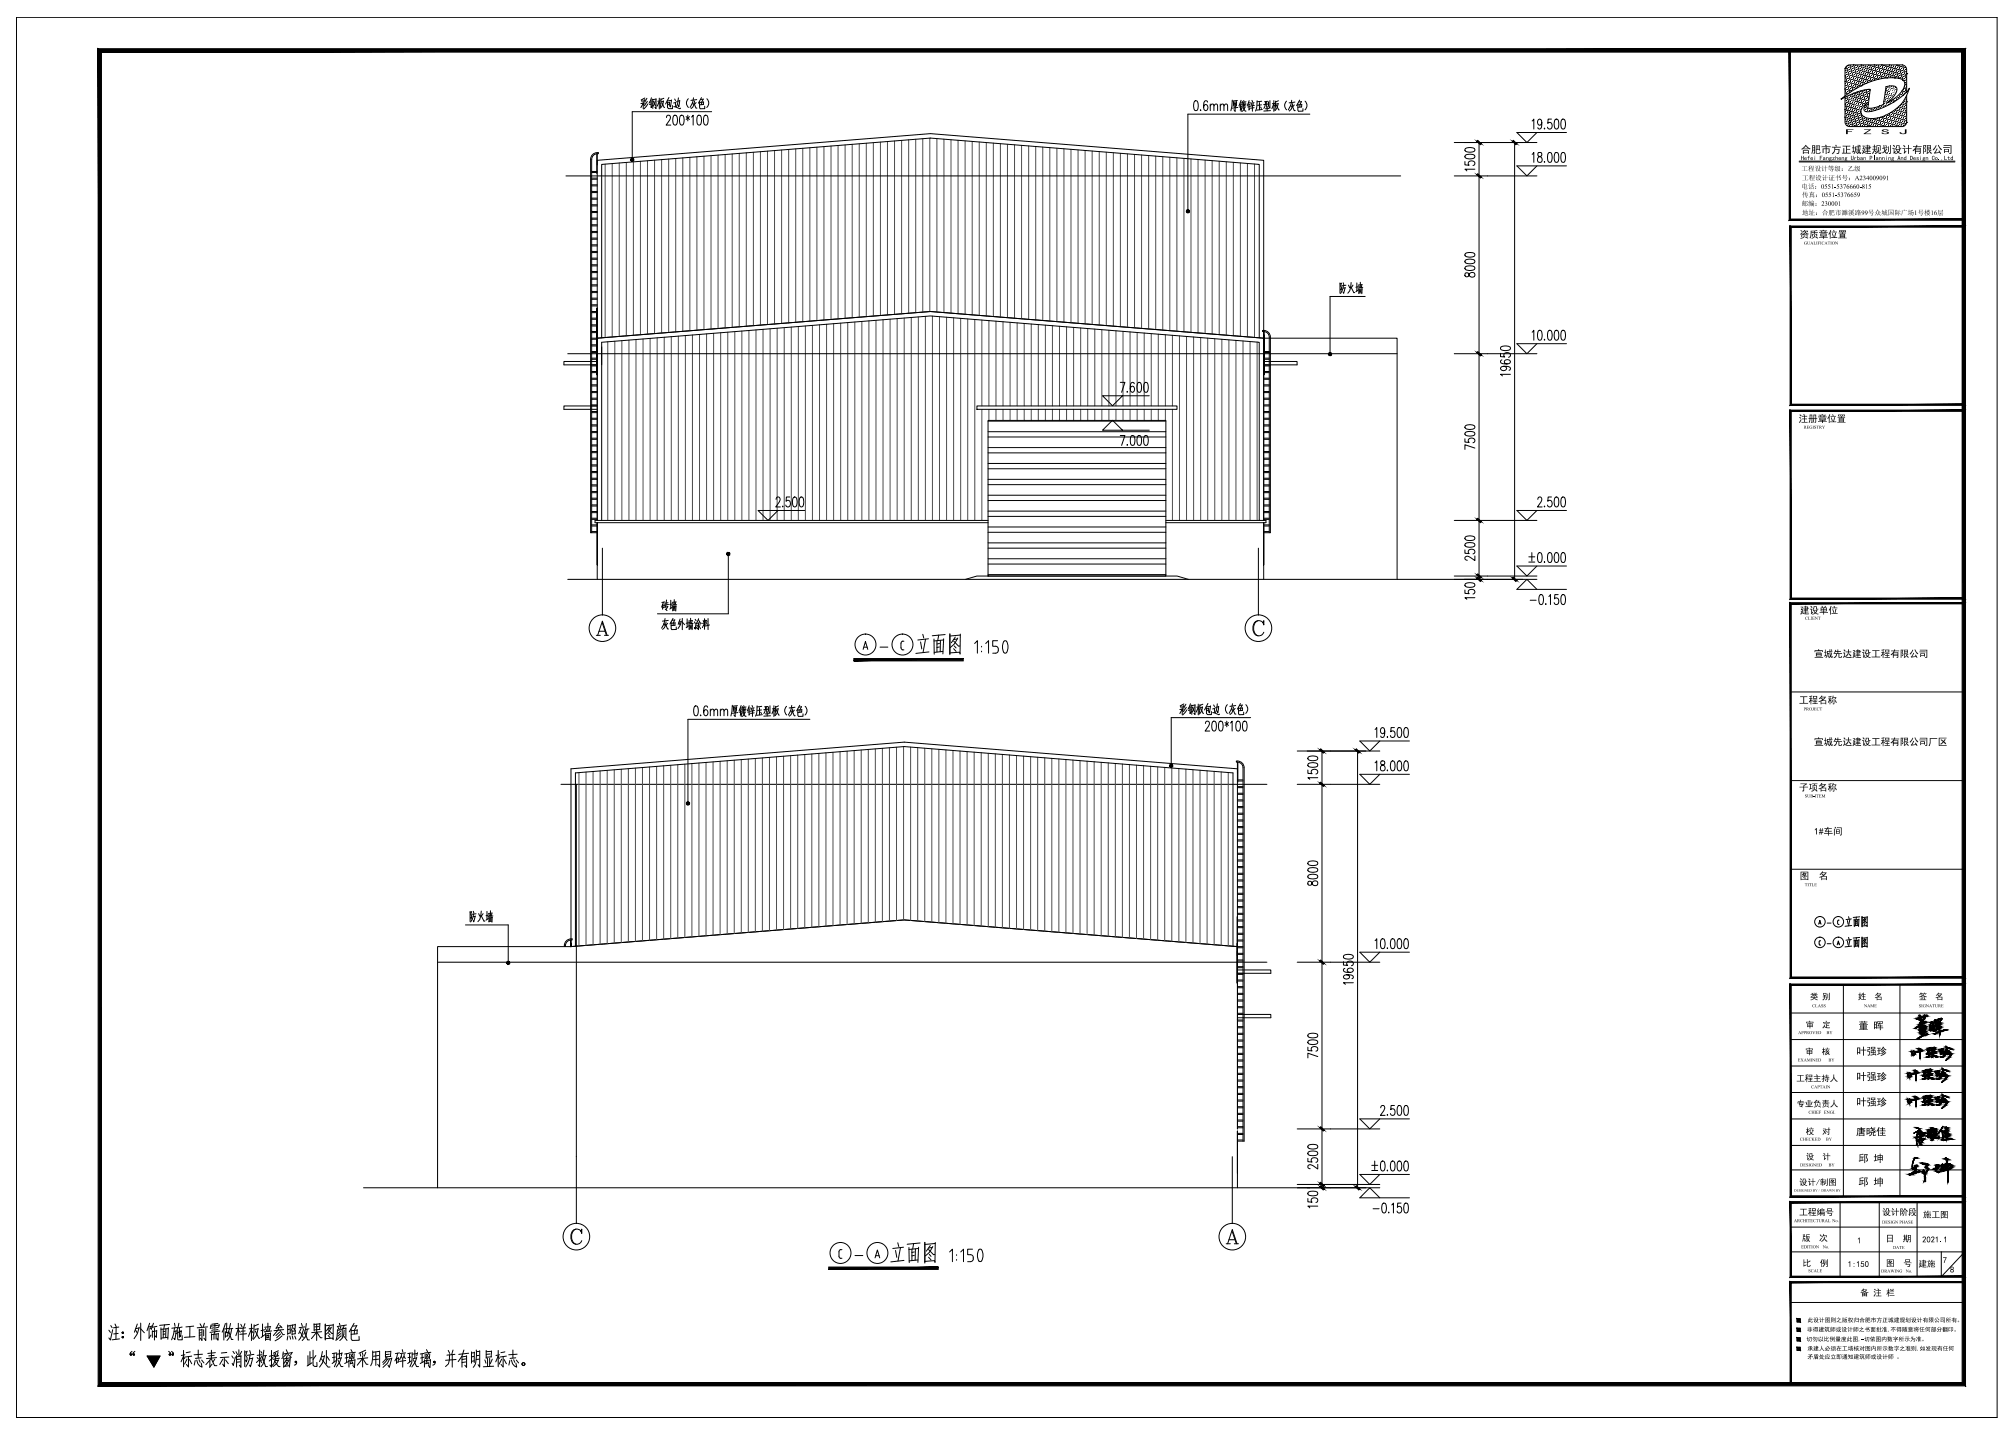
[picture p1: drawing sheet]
<svg xmlns="http://www.w3.org/2000/svg" width="604mm" height="430mm" viewBox="0 0 604 430" stroke-linecap="round" stroke-linejoin="round" font-family="sans-serif">
<!-- layer: 0 -->
<g fill="none" stroke="#000" stroke-width=".3">
<path d="M179 46.1v6M179.1 46.1v3.3M539.5 48.3h46.7M539.5 48.6h46.7M179.1 92.4v20zM379 99.4v3M379.1 99.5v5.9M179.1 101.4l99.9-8 100 8M179.1 108.4h-10v1h10v-61.3l99.9-8 100 8v61.3h10v-1h-10M179.1 104.4v-12v20M179.1 102.8v53.3M180.4 101.3v-52l98.6-7.9 98.6 7.9v52"/>
<path d="M379 100.4v12v-12v12v-12v12v-11M379 101.4h40v72.3M379 102.8v53.3M179.1 121.7h-10v1.1h10M293 121.7h60v1.1h-60zM296.3 126.1h53.3v46.6h-53.3zM296.3 135.8h53.3M296.3 131h53.3M296.3 126.3h53.3M296.3 139h53.3M296.3 134.2h53.3M296.3 129.5h53.3"/>
<path d="M179.1 156.7v17M180.4 156.1v-53.5l98.6-7.9 98.6 7.9v53.5M296.3 156.1h-117.9v.6h117.9M296.3 159.6h53.3M296.3 154.9h53.3M296.3 150.1h53.3M296.3 145.3h53.3M296.3 140.6h53.3M296.3 158h53.3M296.3 153.3h53.3M296.3 148.5h53.3M296.3 143.7h53.3"/>
<path d="M349.6 156.1h30v.6h-30M379 156.7v17M170.3 173.7h273.9M296.3 172.7h-3.4l-3.4 1M296.3 172.7h56.7l3.4 1M296.3 169.1h53.3M296.3 164.4h53.3M296.3 172.3h53.3M296.3 167.6h53.3M296.3 162.8h53.3M371.1 228.6v109.9M371.1 230.6l-99.9-8-100 8v53.3"/>
<path d="M371.2 228.6v6M371.1 274.9v20zM171.1 281.9v2M171.2 283.9l100-8 99.9 8M171.2 282.9v1M171.2 283.9h-40v72.3M172.6 283.8v-52l98.6-7.9 98.5 7.9v52M371.1 286.9v-12v20M371.1 290.9h10v1h-10M371.1 304.2h10v1h-10M371.1 339.2v17M109 356.2h283.8"/>
<path d="M538.9 395.5h1v.9h-1zM538.9 398.3h1v1h-1zM44.2 406.7h3.8l-1.8 3.3zM538.9 401.2h1v.9h-1zM538.9 404h1v1h-1z"/>
</g>
<!-- layer: SPACE_HATCH -->
<g fill="none" stroke="#4d4d4d" stroke-width=".3">
<path d="M181.5 49.2v52M183.6 49.1v52M185.7 48.9v52M187.8 48.7v52M189.9 48.5v52M192.1 48.4v52M194.2 48.2v52M196.3 48v52M198.4 47.9v52M200.5 47.7v52M202.6 47.5v52M204.8 47.4v52"/>
<path d="M206.9 47.2v52M209 47v52M211.1 46.8v52.1M213.2 46.7v52M215.3 46.5v52M217.5 46.3v52M219.6 46.2v52M221.7 46v52M223.8 45.8v52M225.9 45.7v52M228 45.5v52M230.2 45.3v52"/>
<path d="M232.3 45.2v52M234.4 45v52M236.5 44.8v52M238.6 44.6v52.1M240.7 44.5v52M242.9 44.3v52M245 44.1v52M247.1 44v52M249.2 43.8v52M251.3 43.6v52M253.4 43.5v52M255.6 43.3v52"/>
<path d="M257.7 43.1v52M259.8 43v52M261.9 42.8v52M264 42.6v52M266.1 42.4v52.1M268.3 42.3v52M270.4 42.1v52M272.5 41.9v52M274.6 41.8v52M276.7 41.6v52M278.8 41.4v52M281 41.6v52"/>
<path d="M283.1 41.7v52M285.2 41.9v52M287.3 42.1v52M289.4 42.3v51.9M291.5 42.4v52M293.7 42.6v52M295.8 42.8v51.9M297.9 42.9v52M300 43.1v52M302.1 43.3v52M304.2 43.4v52M306.4 43.6v52"/>
<path d="M308.5 43.8v52M310.6 43.9v52M312.7 44.1v52M314.8 44.3v52M316.9 44.5v51.9M319.1 44.6v52M321.2 44.8v52M323.3 45v52M325.4 45.1v52M327.5 45.3v52M329.6 45.5v52M331.8 45.6v52"/>
<path d="M333.9 45.8v52M336 46v52M338.1 46.2v51.9M340.2 46.3v52M342.3 46.5v52M344.5 46.7v51.9M346.6 46.8v52M348.7 47v52M350.8 47.2v52M352.9 47.3v52M355 47.5v52M357.2 47.7v52"/>
<path d="M359.3 47.8v52M361.4 48v52M363.5 48.2v52M365.6 48.4v51.9M367.7 48.5v52M369.9 48.7v52M372 48.9v51.9M374.1 49v52M376.2 49.2v52M214 100v56.1M216.1 99.8v56.3M218.2 99.6v56.5"/>
<path d="M220.4 99.4v56.7M222.5 99.3v56.8M224.6 99.1v57M226.7 98.9v57.2M228.8 98.8v57.3M230.9 98.6v57.5M233.1 98.4v57.7M235.2 98.3v57.8M237.3 98.1v58M239.4 97.9v58.2M241.5 97.8v58.3M243.6 97.6v58.5"/>
<path d="M245.8 97.4v58.7M247.9 97.2v58.9M250 97.1v59M252.1 96.9v59.2M254.2 96.7v59.4M256.3 96.6v59.5M258.5 96.4v59.7M260.6 96.2v59.9M262.7 96.1v60M264.8 95.9v60.2M266.9 95.7v60.4M269 95.6v60.5"/>
<path d="M271.2 95.4v60.7M273.3 95.2v60.9M275.4 95v61.1M277.5 94.9v61.2M279.6 94.8v61.3M281.7 95v61.1M283.9 95.1v61M286 95.3v60.8M288.1 95.5v60.6M290.2 95.6v60.5M292.3 95.8v60.3M294.4 96v25.7"/>
<path d="M296.6 96.1v25.6M298.7 96.3v25.4M300.8 96.5v25.2M302.9 96.7v25M305 96.8v24.9M307.1 97v24.7M309.3 97.2v24.5M311.4 97.3v24.4M313.5 97.5v24.2M315.6 97.7v24M317.7 97.8v23.9M319.8 98v23.7"/>
<path d="M322 98.2v23.5M324.1 98.3v23.4M326.2 98.5v23.2M328.3 98.7v23M330.4 98.9v22.8M332.5 99v22.7M334.7 99.2v22.5M336.8 99.4v22.3M338.9 99.5v22.2M341 99.7v22M343.1 99.9v21.8M182.3 102.5v53.6"/>
<path d="M184.4 102.3v53.8M186.5 102.2v53.9M188.6 102v54.1M190.7 101.8v54.3M192.8 101.6v54.5M195 101.5v54.6M197.1 101.3v54.8M199.2 101.1v55M201.3 101v55.1M203.4 100.8v55.3M205.5 100.6v55.5M207.7 100.5v55.6"/>
<path d="M209.8 100.3v55.8M211.9 100.1v56M345.2 100v21.7M347.4 100.2v21.5M349.5 100.4v21.3M351.6 100.5v21.2M353.7 100.7v55.4M355.8 100.9v55.2M357.9 101.1v55M360.1 101.2v54.9M362.2 101.4v54.7M364.3 101.6v54.5"/>
<path d="M366.4 101.7v54.4M368.5 101.9v54.2M370.6 102.1v54M372.8 102.2v53.9M374.9 102.4v53.7M377 102.6v53.5M294.4 122.8v33.3M296.6 122.8v3.3M298.7 122.8v3.3M300.8 122.8v3.3M302.9 122.8v3.3M305 122.8v3.3"/>
<path d="M307.1 122.8v3.3M309.3 122.8v3.3M311.4 122.8v3.3M313.5 122.8v3.3M315.6 122.8v3.3M317.7 122.8v3.3M319.8 122.8v3.3M322 122.8v3.3M324.1 122.8v3.3M326.2 122.8v3.3M328.3 122.8v3.3M330.4 122.8v3.3"/>
<path d="M332.5 122.8v3.3M334.7 122.8v3.3M336.8 122.8v3.3M338.9 122.8v3.3M341 122.8v3.3M343.1 122.8v3.3M345.2 122.8v3.3M347.4 122.8v3.3M349.5 122.8v3.3M351.6 122.8v33.3M173.6 231.7v52M175.7 231.5v52"/>
<path d="M177.8 231.4v51.9M180 231.2v52M182.1 231v52M184.2 230.9v51.9M186.3 230.7v52M188.4 230.5v52M190.5 230.3v52M192.7 230.2v52M194.8 230v52M196.9 229.8v52M199 229.7v52M201.1 229.5v52"/>
<path d="M203.2 229.3v52M205.4 229.2v51.9M207.5 229v52M209.6 228.8v52M211.7 228.6v52M213.8 228.5v52M215.9 228.3v52M218.1 228.1v52M220.2 228v52M222.3 227.8v52M224.4 227.6v52M226.5 227.5v51.9"/>
<path d="M228.6 227.3v52M230.7 227.1v52M232.9 227v51.9M235 226.8v52M237.1 226.6v52M239.2 226.4v52M241.3 226.3v52M243.4 226.1v52M245.6 225.9v52M247.7 225.8v52M249.8 225.6v52M251.9 225.4v52"/>
<path d="M254 225.3v51.9M256.1 225.1v52M258.3 224.9v52M260.4 224.8v51.9M262.5 224.6v52M264.6 224.4v52M266.7 224.2v52M268.8 224.1v52M271 223.9v52M273.1 224v52M275.2 224.2v52M277.3 224.4v52"/>
<path d="M279.4 224.5v52M281.5 224.7v52M283.7 224.9v52M285.8 225.1v52M287.9 225.2v52M290 225.4v52M292.1 225.6v52M294.2 225.7v52M296.4 225.9v52M298.5 226.1v52M300.6 226.2v52M302.7 226.4v52"/>
<path d="M304.8 226.6v52M306.9 226.7v52.1M309.1 226.9v52M311.2 227.1v52M313.3 227.3v52M315.4 227.4v52M317.5 227.6v52M319.6 227.8v52M321.8 227.9v52M323.9 228.1v52M326 228.3v52M328.1 228.4v52"/>
<path d="M330.2 228.6v52M332.3 228.8v52M334.5 228.9v52.1M336.6 229.1v52M338.7 229.3v52M340.8 229.5v52M342.9 229.6v52M345 229.8v52M347.2 230v52M349.3 230.1v52M351.4 230.3v52M353.5 230.5v52"/>
<path d="M355.6 230.6v52M357.7 230.8v52M359.9 231v52M362 231.1v52.1M364.1 231.3v52M366.2 231.5v52M368.3 231.7v52"/>
</g>
<!-- layer: DOTE -->
<path d="M169.7 52.8h250.3M170.3 106.1h248.7M168.2 235.2h211.7M172.8 235.2v111.7M131.2 288.6h248.7" fill="none" stroke="#000" stroke-width=".3"/>
<!-- layer: DIM_LEAD -->
<g fill="none" stroke="#000" stroke-width=".3">
<path d="M192.4 30.1l.2 .5M192.8 30l.1 .3M192.9 30.6v2.1M192.9 31l-.7 1.3M192.9 31.2l.5 .5M193.4 29.4l-1.1 .6M193.4 29.8l-.3 .8M193.4 30.9l-1.2 .2M194 29.5l-.6 1.1M194.1 30.4l-.7 1M194.3 31.2l-1.2 1.5M195.2 30.6v1.7l.5-.7"/>
<path d="M195.4 29.3l-.8 1.7M195.6 30.5l-.7 .1M195.7 30l-.6 .1M195.7 31.1l-.9 .2M195.8 29.7v2.8M195.9 30.4l.7 1.3M196.5 30.3l-.6 1.5M196.7 29.6v3l-.3-.4M196.7 29.7l-.9 .2M197.7 29.4v3.3M197.7 30.4l-.6 1.4M197.7 30.7l.3 .4"/>
<path d="M198.1 30.3l-.8 .1M198.2 29.6l-.2 2.7M198.4 30.8l.9 1.4M199 30.4l-.6 .1M199 30.3l-.3 1.1-.6 1M199.1 29.5l-.9 .3M199.9 35.2v-.4a.66 .66 0 0 1 1-.1 .66 .66 0 0 1 .1 1l-1.2 1.8h1.4M200.2 30.6v1.6l.3 .4h1.1v-.9M200.6 29.2l-1 2M200.8 30.8h-.6M200.8 31.3l-.6 .1M200.8 30.6l-.1 .7"/>
<path d="M201.3 30.1l-1.2 .2M201.4 30l-.4 2.1-.2-.4M202 32l1.9 .6 .2-.2M202.1 34.7l.5-.1a2.07 2.07 0 0 1 0 2.9h-.2a2.36 2.36 0 0 1-.3-2.8zM202.3 29.7l.3 .5M202.7 30.7l-.7 .2M202.7 30.6l-.2 1.4M203.4 29.3l-.5 2.7M203.8 30.2l-.9 .2M203.8 30.1l-.2 1.9-.2-.5M204.1 34.7l.5-.1a1.84 1.84 0 0 1 .4 2.3l-.1 .5-.5 .1a2.44 2.44 0 0 1-.3-2.8zM205.7 35l1.1 .8"/>
<path d="M206.3 34.6v1.6M206.4 29.6a1.75 1.75 0 0 0 .1 2.6M206.8 35l-1.1 .8M207.4 35.1l.5-.5v2.9M207.7 30.8l.2 .6M208 29.3l-.2 1.3-.9 1.6M208.2 31.1l.5 1.3h.3M208.3 30.3l-.2 1.1-.3 .7-.6 .5M208.8 30.7l-.5 .6M208.9 29.9l-1.7 .2M209.3 34.7l.4-.1a1.8 1.8 0 0 1 .6 2.3l-.2 .5-.5 .1a2.44 2.44 0 0 1-.3-2.8zM209.8 30.4v1.9l.2 .3h1.4l-.1-.8"/>
<path d="M209.8 30.7l1.2-.1-.1 .7M210.4 29.3l-1 1.7M210.4 30.7v.7M210.8 29.8h-.7M210.9 29.7l-.5 .9M211 31.3l-1.2 .1M211.3 34.7l.5-.1a1.84 1.84 0 0 1 .4 2.3l-.1 .5-.6 .1a2.44 2.44 0 0 1-.2-2.8zM212 29.6a1.75 1.75 0 0 1-.1 2.6M213.4 33.5h-23.8v14.4M358.2 30.3l.5-.1a1.9 1.9 0 0 1 .5 2.4l-.2 .4-.5 .2a1.84 1.84 0 0 1-.5-2.4zM360 32.9l-.1 .1h.2M362.1 30.6l-.1-.3-.5-.1a1.66 1.66 0 0 0-.6 2l.3 .8a.88 .88 0 0 0 1.1-.6 .88 .88 0 0 0-.7-1.1 .75 .75 0 0 0-.7 .9"/>
<path d="M362.9 31.8l.5-.6 .5 .1 .1 1.9M362.9 31.2v2M364 31.8l.5-.6 .5 .1 .1 1.9M365.9 31.8l.5-.6 .5 .1 .1 1.9M365.9 31.2v2M367 31.8l.5-.6 .5 .1 .1 1.9M369.5 30l-.4 3.2M369.9 30.5v1.1M370.3 31.9l.1 1.5-.4-.5M370.6 31l-.7 .1M370.8 31.7l-1.1 .1M370.8 31.6l-.5 .6"/>
<path d="M370.8 30.6l-.9 .1M370.8 30.5v.8M370.8 31.3l-.9 .1M371.1 30.1l-1.6 .2M371.2 32.2l-1.6 .2M372 31.5v1.4M372.2 30.1l-.7 1.7M372.3 31.4l-.5 .1M372.3 32.4l-.4 .6M372.3 31.9l-.6 .2M372.3 30.8l-.4 .1M372.5 30.4v1.5l-.4 1.4"/>
<path d="M372.8 32.4l.6 .9h.3M372.9 30.9v1M373 30.1l.1 .4M373.4 31.7h-.5M373.4 30.8l-.1 .9M373.4 32.1l-.7 .1M373.4 32l-.3 .8-.7 .7M373.7 30.5l-1.1 .2M373.7 31.2l-1 .2M374.6 31.4v1.5M374.6 30.2l-.6 1.5M374.8 31.4l-.5 .1"/>
<path d="M374.9 31.9l-.7 .2M374.9 32.4l-.4 .6M374.9 30.8l-.6 .1M375.3 31.1l.1 .4M375.4 30.1l.2 .5M375.6 31.7v1.7M375.8 31.1l-.1 .6M376.1 30.8l-1 .2M376.1 32.3l-.9 .1M376.2 31.6l-1.2 .2M377 30.2l-.1 1.7-.4 1.4M377.7 30.8v2.1"/>
<path d="M378 32.1l.3 .4M378.3 31.4l-1.2 .2M378.4 30.4l-1.4 .1M378.5 32.8l-1.7 .2M379.5 30.5v.8l-.5 1.2M379.8 30.4v1.8M380 31.9v1.3M380.1 30.4l-.9 .1M380.2 31.2l-1.2 .2M380.4 30.5v1.3M380.5 32.5l-1.1 .1M380.8 30.2v2.2l-.4-.5"/>
<path d="M381 33.2l-2 .1M382 30.2v3.2M382 31.1l-.6 1.5M382 31.5l.3 .4M382.4 31l-.8 .1M382.5 30.3l-.2 2.8M382.7 31.5l.9 1.5M383.3 31.1l-.6 .1M383.3 31l-.3 1.1-.6 1.1M383.4 30.2l-.9 .4M385.8 30.3a1.75 1.75 0 0 0 0 2.6M387.1 31.5l.2 .6"/>
<path d="M387.4 30.1l-.3 1.2-.8 1.7M387.5 31.8l.6 1.4h.3M387.7 31.1l-.2 1.1-.9 1.1M388.1 31.5l-.4 .5M388.3 30.6l-1.7 .2M389.2 31.2l.2 2.1M389.7 30l-.9 1.7M389.8 31.4v.7M390.2 30.5l-.7 .1M390.3 30.4l-.5 1M390.3 31.4l-1.1 .1M390.4 31.3l-.1 .8"/>
<path d="M390.4 32.1l-1.2 .1M390.7 32.6v.7l-1.3 .1M391.4 30.3a1.75 1.75 0 0 1-.1 2.6M392.8 34.2h-36.6v29.2M401.8 84.8v3.1M402.2 85l-.4 .1M402.3 84.9l-.3 .9 .3 .4-.2 .8-.1-.3M402.8 84.8l.2 .6M402.9 85.6l-.2 1-.7 1.4M403.4 86.3l-.6 .1M403.4 86.2l-.5 1.8-.1-.4M403.6 85.5l-1.3 .2"/>
<path d="M404.4 85.5l.3 .8M405 86.1l-.3 1.2-.5 .6M405.1 86l.9 1.8M405.2 84.7l-.2 1.5M405.7 85.5l-.4 .7M406 87.7h.3M406.9 84.8v2.5M407.3 85.9l-.7 .2M407.3 86.9l-.7 .6M407.5 85.7l.2 .4M407.5 86.6v1.4M407.7 87v.6"/>
<path d="M407.9 84.7v1.5M408.1 87l-.4 .1M408.1 87v.4M408.2 87.4l-.5 .1M408.4 87.8h-.9M408.4 85.5l-.2 .8M408.5 86.7l-1 .1M408.5 86.6l-.1 1.5M408.5 85.3l-1.2 .2M408.7 86.2l-1.5 .2M409.4 88.9h-10.5v17.3M199.9 179.9l-.3 2.1"/>
<path d="M202.2 179.8v1.6M218.4 166.1v18h-21.2M198.7 181.3v1.4M199 180.6l-.6 1.5M199.1 187l.3 .5M199.2 182.2l-.5 .1M199.2 181.3l-.1 .9M199.2 181.4l-.5 .1M199.3 180.5l-.8 .2M199.4 185.5l-.2 1.2-.8 1.7M199.5 182.7l.5 .4M199.6 187.3l.6 1.3h.3"/>
<path d="M199.7 186.5l-.2 1.1-.8 1.1M200.2 181.9l-.7 .2M200.2 186.9l-.5 .6M200.3 181.8l-.6 1M200.3 180.7l-.9 .2M200.4 186l-1.7 .3M200.5 181.3l-1.2 .2M201.2 180v2.5M201.3 186.6v1.9l.2 .3M201.6 181.1l-.7 .2M201.6 182.1l-.7 .6M201.7 180.9l.2 .4"/>
<path d="M201.7 181.7v1.5M201.8 185.4l-.9 1.7M201.9 186.9v.6M202 182.2v.6M202.3 185.9l-.7 .1M202.4 182.2h-.4M202.4 182.1l-.1 .5M202.4 185.9l-.5 .9M202.4 182.6l-.4 .1M202.4 186.8l-1.1 .1M202.4 186.7v.8l-1.1 .1M202.6 183h-.9"/>
<path d="M202.6 180.7l-.2 .7M202.7 181.8l-1 .1M202.7 181.7l-.1 1.5M202.8 180.5l-1.2 .1M202.8 188v.8h-1.3M202.9 181.3l-1.4 .2M203.6 186.8l.3 .6M203.9 185.6l-.5 1.6M204.3 186.4l-.6 .1M204.3 186.3l-.4 1.4-.6 .8M204.6 185.4v3.4M204.6 186.6l.7 .8"/>
<path d="M206.1 185.6v2.5M206.5 186.7l-.7 .2M206.5 187.7l-.7 .5M206.7 186.5l.1 .4M206.7 187.4v1.4M206.9 187.8v.5M207.1 185.4v1.6M207.3 187.8h-.4M207.3 187.7l-.1 .5M207.3 188.2h-.4M207.5 188.5l-.8 .1M207.5 186.3l-.2 .7"/>
<path d="M207.6 187.4l-.9 .1M207.6 187.3l-.1 1.5M207.7 186.1l-1.2 .1M207.8 187l-1.4 .1M208.2 186.5l.3 .5M208.5 185.7l.3 .5M208.8 186.8l-.3 1.8-.3-.4M209.1 187.8l-.5 .8M209.4 185.8l.7 1.2 .2-.1M209.5 186.9v1.9l-.4-.5M209.5 185.5l-.7 1.6M209.7 187.8l.4 .8"/>
<path d="M209.8 186.8l-.7 .1M210 187.4l-1.1 .2M210.9 186l.1 .6M211.3 186.9l-.7 1.3M211.3 187l.3 .5M211.3 185.5v3.2M211.6 186l-.2 .8M211.7 186.8l-1 .2M211.8 186.7l.3 .6M211.8 186l.2 .5M212.3 185.5v3.3M212.8 187.4l-1.3 .4"/>
<path d="M208.3 211.8l.5-.1a1.84 1.84 0 0 1 .5 2.4l-.2 .4-.5 .2a2.44 2.44 0 0 1-.3-2.9zM210.1 214.4v.3l.1-.2M212.2 212.1l-.1-.3-.5-.1a1.62 1.62 0 0 0-.6 2l.3 .8a.87 .87 0 0 0 1.1-.6 .87 .87 0 0 0-.7-1.1 .75 .75 0 0 0-.7 .9M213 213.2l.5-.5 .5 .1 .1 1.9M213 212.7v2M214.1 213.2l.5-.5 .5 .1 .1 1.9M216 213.2l.5-.5 .5 .1 .1 1.9M216 212.7v2M217.1 213.2l.5-.5 .5 .1 .1 1.9M219.6 211.5l-.4 3.2M220 211.9v1.1M220.4 213.4l.1 1.4-.4-.4"/>
<path d="M220.7 212.5l-.7 .1M220.8 213.1l-1 .2M220.9 213.1l-.5 .6M220.9 212.1l-.9 .1M220.9 211.9l-.1 .9M220.9 212.8l-.9 .1M221.1 211.6l-1.5 .2M221.3 213.7l-1.7 .2M222.1 212.9v1.5M222.3 211.6l-.7 1.6M222.4 212.8l-.6 .1M222.4 213.9l-.4 .6"/>
<path d="M222.4 213.4l-.7 .2M222.4 212.3l-.4 .1M222.6 211.9v1.5l-.4 1.4M222.9 213.9l.6 .9h.2M223 212.4v1M223 211.6l.1 .4M223.4 213.1l-.4 .1M223.4 212.3v.8M223.4 213.6l-.6 .1M223.5 213.5l-.4 .8-.6 .6M223.7 212l-1 .2M223.7 212.7l-.9 .1"/>
<path d="M224.6 212.9v1.5M224.7 211.7l-.6 1.5M224.9 212.8l-.5 .1M225 213.4l-.8 .2M225 213.9l-.4 .6M225 212.3l-.6 .1M225.3 212.6l.2 .4M225.5 211.6l.2 .5M225.6 213.2v1.6M225.9 212.5l-.2 .7M226.2 212.3l-1 .1M226.2 213.8l-.9 .1"/>
<path d="M226.2 213.1l-1.1 .2M227 211.7v1.7l-.4 1.4M227.8 212.2v2.2M228.1 213.6l.3 .4M228.4 212.9l-1.2 .1M228.4 211.8l-1.4 .2M228.6 214.3l-1.7 .2M229.6 212l-.1 .8-.4 1.2M229.9 211.9v1.8M230.1 213.4v1.3M230.2 211.9l-.9 .1M230.3 212.7l-1.3 .1"/>
<path d="M230.5 212v1.2M230.6 214l-1.1 .1M230.9 211.7v2.2l-.4-.5M231.1 214.7l-2 .1M232.1 211.7v3.2M232.1 212.6l-.6 1.5M232.1 212.9l.3 .5M232.4 212.5l-.8 .1M232.6 211.8l-.3 2.8M232.8 213l.9 1.4M233.3 212.6l-.5 .1M233.4 212.5l-.3 1.1-.7 1"/>
<path d="M233.5 211.7l-.9 .4M235.9 211.8a1.75 1.75 0 0 0 0 2.6M237.1 213l.3 .6M237.4 211.5l-.2 1.3-.8 1.6M237.6 213.3l.6 1.4h.3M237.7 212.5l-.2 1.2-.8 1.1M238.2 212.9l-.5 .6M238.4 212.1l-1.7 .2M239.3 212.6v2l.1 .2M239.8 211.5l-.9 1.7M239.9 212.9v.7M240.3 212l-.7 .1"/>
<path d="M240.4 211.9l-.5 .9M240.4 212.8l-1.1 .1M240.5 212.8l-.1 .7M240.5 213.5l-1.2 .2M240.8 214.1v.7h-1.4M241.4 211.8a1.75 1.75 0 0 1 0 2.6M242.9 215.7h-36.6v25.2M354 211.8l.2 .5M354.4 211.7l.1 .3M354.5 212.3v2.1M354.5 212.7l-.7 1.3M354.5 212.9l.5 .6"/>
<path d="M355 211.1l-1.1 .6M355 211.5l-.3 .8M355 212.6l-1.2 .2M355.6 211.2l-.6 1.1M355.8 212.1l-.8 1.1M355.9 212.9l-1.2 1.5M356.9 212.3v1.7l.4-.7M357 211l-.7 1.7M357.2 212.2l-.7 .1M357.3 211.7l-.5 .1M357.3 212.9l-.9 .1M357.4 211.4v2.8"/>
<path d="M357.5 212.1l.7 1.4M358.1 212l-.6 1.6M358.4 211.3v3l-.4-.4M358.4 211.4l-1 .2M359.3 211.1v3.3M359.3 212.1l-.6 1.5M359.3 212.4l.3 .5M359.7 212l-.8 .1M359.8 211.3l-.2 2.7M360.1 212.5l.8 1.4M360.6 212.1l-.6 .1M360.6 212l-.2 1.1-.7 1"/>
<path d="M360.7 211.2l-.9 .3M361.5 217l.1-.5a.66 .66 0 0 1 .9-.1 .66 .66 0 0 1 .1 1l-1.2 1.8h1.4M361.8 212.3v1.6l.3 .4h1.2v-.9M362.2 211l-1 1.9M362.4 212.5l-.6 .1M362.4 213l-.6 .2M362.4 212.3l-.1 .7M363 211.8l-1.3 .2M363 211.7l-.3 2.1-.3-.4M363.7 213.7l1.8 .6 .2-.1M363.7 216.4l.5-.1a1.44 1.44 0 0 1 .6 1.7l-.3 1.1-.5 .1a2.36 2.36 0 0 1-.3-2.8zM363.9 211.4l.3 .5"/>
<path d="M364.3 212.4l-.6 .2M364.3 212.3l-.2 1.4M365 211.1l-.5 2.6M365.4 211.9l-.9 .2M365.5 211.8l-.3 1.9-.2-.5M365.7 216.4l.5-.1a1.84 1.84 0 0 1 .5 2.4l-.2 .4-.5 .1a2.44 2.44 0 0 1-.3-2.8zM367.4 216.7l1 .8M367.9 216.3v1.7M368 211.3a1.75 1.75 0 0 0 .1 2.6M368.4 216.7l-1 .8M369 216.8l.5-.5v2.9M369.3 212.5l.2 .6"/>
<path d="M369.6 211l-.2 1.3-.8 1.6M369.8 212.8l.5 1.4h.3M369.9 212l-.2 1.2-.3 .6-.5 .5M370.4 212.4l-.5 .6M370.6 211.6l-1.8 .2M370.9 216.4l.5-.1a2.07 2.07 0 0 1 0 2.9h-.2a2.44 2.44 0 0 1-.3-2.8zM371.4 212.1v1.9l.2 .3M372 211l-.9 1.7M372.1 212.4l-.1 .7M372.5 211.5h-.8M372.5 211.4l-.4 .9M372.6 212.3l-1.2 .1"/>
<path d="M372.6 212.3l-.1 .7M372.6 213l-1.2 .2M372.9 216.4l.5-.1a1.84 1.84 0 0 1 .5 2.4l-.2 .4-.5 .1a2.44 2.44 0 0 1-.3-2.8zM372.9 213.6l.1 .7h-1.4M373.6 211.3a1.75 1.75 0 0 1 0 2.6M375 215.2h-23.8v14.4M139.6 277.4h12.8v11.3M141 273.3v3.1M141.4 273.5l-.4 .1M141.4 273.4l-.3 .8 .3 .5-.1 .8-.2-.4M141.9 273.3l.2 .6M142 274.1l-.2 1-.7 1.4"/>
<path d="M142.5 274.8l-.6 .1M142.5 274.7l-.4 1.7-.2-.3M142.8 274l-1.4 .2M143.5 274l.4 .8M144.2 274.6l-.3 1.1-.6 .7M144.2 274.5l.9 1.8M144.3 273.2l-.1 1.5M144.9 274l-.5 .7M145.1 276.2h.3M146 273.3v2.5M146.5 274.4l-.8 .2M146.5 275.4l-.8 .6"/>
<path d="M146.6 274.2l.2 .4M146.6 275.1v1.4M146.9 275.5v.6M147.1 273.1v1.6M147.3 275.5l-.4 .1M147.3 275.4l-.1 .5M147.3 275.9l-.4 .1M147.5 276.3h-.9M147.5 274l-.2 .7M147.6 275.1l-1 .2M147.6 275l-.1 1.5M147.6 273.8l-1.1 .1"/>
<path d="M147.8 274.7l-1.5 .1"/>
</g>
<g fill="#000" stroke="#000" stroke-width=".3">
<path d="M189.6 47.5v.4zM356.2 63v.4zM398.9 105.8h.1l-.1 .4zM218.4 166.1v.4h-.2zM351.2 229.2v.4zM206.3 240.5v.4zM152.4 288.3v.4z"/>
<path d="M189.2 47.8l.4 .1zM189.2 47.9h.4zM189.2 48.1l.4-.2z"/>
<path d="M189.3 48.2l.3-.3zM189.6 47.9v.4h-.2zM189.6 47.9v.4z"/>
<path d="M189.4 47.6l.2 .3v-.4zM189.3 47.7l.3 .2zM189.3 47.7l-.1 .1 .4 .1z"/>
<path d="M189.6 47.9l.3 .3zM189.6 47.9l.3 .3zM189.6 47.9h.4z"/>
<path d="M189.6 47.9h.4zM189.6 47.9l.3-.2zM189.7 47.6l-.1 .3z"/>
<path d="M355.9 63.2l-.1 .2h.4zM355.8 63.4h.4l-.3 .1zM355.9 63.5v.2l.3-.3z"/>
<path d="M356.2 63.4l-.1 .3zM356.2 63.4l-.1 .3zM356.2 63.4l.2 .3z"/>
<path d="M356.1 63l.1 .4zM355.9 63.1l.3 .3zM355.9 63.1l.3 .3z"/>
<path d="M356.2 63.4l.2 .3zM356.2 63.4l.4 .1-.1 .2zM356.2 63.4l.4 .1v-.1z"/>
<path d="M356.2 63.4l.4-.2zM356.2 63.4l.3-.3 .1 .1zM356.4 63l-.2 .4z"/>
<path d="M398.5 106.1l.4 .1zM398.5 106.2h.4zM398.5 106.3l.4-.1z"/>
<path d="M398.6 106.5l.3-.3zM398.9 106.2v.4zM398.9 106.2v.4h.1z"/>
<path d="M398.7 105.8l.2 .4zM398.6 105.9l.1-.1 .2 .4zM398.6 105.9l.3 .3z"/>
<path d="M398.9 106.2l.2 .3zM398.9 106.2l.3 .1zM398.9 106.2l.3 .1z"/>
<path d="M398.9 106.2l.3-.1zM398.9 106.2l.3-.1zM399 105.8l-.1 .4 .2-.3z"/>
<path d="M218 166.1h.4zM218 166.3l.4-.2zM218.1 166.4l.3-.3z"/>
<path d="M218.1 165.8l.3 .3zM218.1 165.8l.3 .3zM218 165.9v.2h.4z"/>
<path d="M218.4 166.1l.2 .4zM218.4 166.1l.2 .4zM218.4 166.1l.4 .2z"/>
<path d="M218.6 165.7l-.2 .4zM218.4 165.7v.4zM218.2 165.7l.2 .4v-.4z"/>
<path d="M218.4 166.1h.4zM218.4 166.1l.4-.2v.2zM218.7 165.8l-.3 .3z"/>
<path d="M350.8 229.5l.4 .1zM350.8 229.6h.4zM350.8 229.8l.4-.2z"/>
<path d="M350.9 229.9l.3-.3zM351.2 229.6v.4h-.1zM351.2 229.6v.4z"/>
<path d="M351.1 229.3l.1 .3v-.4zM350.9 229.4l.3 .2zM350.9 229.4l-.1 .1 .4 .1z"/>
<path d="M351.2 229.6l.3 .3zM351.2 229.6l.4 .2zM351.2 229.6h.4z"/>
<path d="M351.2 229.6h.4zM351.2 229.6l.4-.1zM351.4 229.3l-.2 .3z"/>
<path d="M205.9 240.8l.4 .1zM205.9 240.9h.4zM205.9 241.1l.1 .1 .3-.3z"/>
<path d="M206.3 240.9l-.2 .4zM206.3 240.9l-.2 .4zM206.3 240.9l.1 .4z"/>
<path d="M206.1 240.6l.2 .3v-.4zM206 240.7l.3 .2zM206 240.7l-.1 .1 .4 .1z"/>
<path d="M206.3 240.9l.1 .4zM206.3 240.9l.4 .2-.1 .1zM206.3 240.9h.4z"/>
<path d="M206.3 240.9h.4zM206.3 240.9l.3-.2zM206.4 240.6l-.1 .3z"/>
<path d="M152 288.6v.1h.4zM152 288.7h.4zM152 288.9l.4-.2z"/>
<path d="M152.1 289l.3-.3zM152.4 288.7v.4zM152.4 288.7v.4z"/>
<path d="M152.3 288.4l.1 .3v-.4zM152.1 288.5l.3 .2zM152.1 288.5l.3 .2z"/>
<path d="M152.4 288.7l.2 .4 .1-.1zM152.4 288.7l.4 .2zM152.4 288.7l.4 .2z"/>
<path d="M152.4 288.7l.4-.1zM152.4 288.7l.4-.1zM152.6 288.4l-.2 .3 .3-.2z"/>
</g>
<!-- layer: AXIS -->
<g fill="none" stroke="#000" stroke-width=".3">
<path d="M180.6 164.4v20M377.4 164.4v20M178.8 190.5h1.2M179.2 190.5l1.4-4.2 1.5 4.2M179.6 189.3h1.8M180.6 186.9l1.2 3.6M181.3 190.5h1.2M377.3 186.1a2.58 2.58 0 0 0 0 4.6M378.8 186.8l.2 .6v-1.3l-.2 .7a1.7 1.7 0 0 0-1.9-.6 1.7 1.7 0 0 0-1.2 1.7 1.99 1.99 0 0 0 .5 2.1 1.99 1.99 0 0 0 2.1 .5l.7-.9M172.8 346.9v20M369.5 346.9v20M172.7 368.6a2.58 2.58 0 0 0 0 4.5"/>
<path d="M174.2 369.2l.3 .7v-1.3l-.3 .6a1.69 1.69 0 0 0-1.9-.5 1.69 1.69 0 0 0-1.1 1.6 1.99 1.99 0 0 0 .4 2.2 1.99 1.99 0 0 0 2.2 .4l.7-.8M367.7 373h1.2M368.1 373l1.4-4.3 1.5 4.3M368.5 371.8h1.9M369.5 369.3l1.3 3.7M370.1 373h1.3"/>
<circle cx="180.7" cy="188.4" r="4"/>
<circle cx="377.4" cy="188.4" r="4"/>
<circle cx="172.8" cy="370.9" r="4"/>
<circle cx="369.5" cy="370.9" r="4"/>
</g>
<!-- layer: DIM_SYMB -->
<g fill="none" stroke="#000" stroke-width=".3">
<path d="M258.8 194.7l.7-2.3 .7 2.3M259 194.1h1M263.9 194.1h2.3M270.2 192.9l.1 1.6 .4 .4M270.7 194.9h.4M271.1 192.3l-.7 .1-.2 .5M276.1 192.5l.3 2.1M276.7 190.2l.3 1.1M277.5 191.7l-.7 4M278.4 191.6l-3.2 .3M278.6 195.5l-4 .4M280.1 191.6v4.6"/>
<path d="M281 192.2v3.3M281.5 190.4l-.3 1.7M281.7 193l-.7 .1M281.7 194l-.7 .2M282 192.1l-.1 3.3M282.8 195.4l-2.7 .3M282.9 191.9l-2.8 .3M283 191.6l-.2 4.5M283.4 190.3l-3.8 .4M284.8 195.8l2.9-.2 .2 .3M284.8 190.1v6.2M286 192.2l1.5 1.6 .3-.1"/>
<path d="M286 194.5l.7 .9M286.2 193.7l.5 .6M286.5 191l-1.2 1.8M287 191.6l-1 .2M287.2 191.3l-1.2 2-1 .9M288 190.1l-.1 6.1M288 190.4l-3.2 .3M292.3 193l.8-.9v3.8M294.4 193.8v.2M294.4 195.3v.2M295.6 193l.8-.9v3.8M299.2 192.1h-1.5v1.7h.8a1.07 1.07 0 0 1 .9 1 1.07 1.07 0 0 1-.9 1.1h-.8"/>
<path d="M301 192.3l.5-.2a2.48 2.48 0 0 1 .4 3.6l-.4 .2a2.48 2.48 0 0 1-.5-3.6zM545.4 277.2l.3-1.2 .4 1.2M545.5 276.8h.5M547.9 276.8h1.2M551.1 276.3v.6M551.1 276.9l.4 .3M551.5 276h-.3l-.1 .3M554 276.1l.2 1M554.3 274.9l.2 .6M554.7 275.7l-.3 1.9M555.2 275.6l-1.6 .2M555.3 277.5l-2 .3"/>
<path d="M556 275.6l.1 2.3M556.5 275.9v1.6M556.7 275l-.1 .8M556.8 276.3l-.3 .1M556.8 276.8l-.3 .1M557 275.8l-.1 1.7M557.3 277.5l-1.2 .1M557.4 275.8l-1.4 .1M557.5 275.6l-.2 2.2M557.7 274.9l-2 .2M558.4 277.7l1.4-.1 .1 .2M558.4 274.8v3.2"/>
<path d="M559 275.9l.7 .8h.2M559 277.1l.3 .4M559.1 276.7l.2 .3M559.2 275.3l-.6 .9M559.5 275.6l-.5 .1M559.6 275.5l-1.1 1.4M560 274.9l-.1 3M560 275l-1.6 .2M545.5 282.5v.6M545.5 283.1l.3 .3M545.8 283.4h.2M546 282.1l-.3 .1-.2 .2"/>
<path d="M547.9 283h1.2M550.9 283.3l.4-1.1 .3 1.1M551 283h.5M554 282.2l.2 1.1M554.3 281.1l.2 .6M554.7 281.8l-.3 2M555.2 281.8l-1.6 .1M555.3 283.7l-2 .3M556 281.8l.1 2.3M556.5 282.1v1.6M556.7 281.2l-.1 .8M556.8 282.5h-.3"/>
<path d="M556.8 283l-.3 .1M557 282l-.1 1.7M557.3 283.7l-1.2 .1M557.4 281.9l-1.4 .2M557.5 281.8l-.2 2.2M557.7 281.1l-2 .2M558.4 281v3.1M558.4 283.9l1.4-.1 .1 .2M559 282.1l.7 .8 .2-.1M559 283.3l.3 .4M559.1 282.8l.2 .3M559.2 281.5l-.6 .8"/>
<path d="M559.5 281.8l-.5 .1M559.6 281.7l-1.1 1.4M560 281.1l-.1 3M560 281.2l-1.6 .2M252.1 377.3h.4M252.1 374.8h.4M252.1 374.7l-.3 .1a2.53 2.53 0 0 0-.1 2.2l.4 .3M256.4 376.5h2.3M262.4 377.2l.7-2.4 .7 2.4M262.6 376.6h1M268.5 375l.4 2.1M269.2 372.7l.3 1.1"/>
<path d="M270 374.2l-.7 3.9M270.9 374l-3.2 .4M271.1 378l-4 .4M272.6 374.1l.1 4.5M273.5 374.6v3.4M274 372.9l-.3 1.7M274.2 375.4l-.7 .2M274.2 376.5l-.7 .1M274.5 374.6l-.1 3.3M275.3 377.8l-2.6 .3M275.4 374.4l-2.8 .3M275.5 374l-.2 4.6"/>
<path d="M275.9 372.8l-3.9 .3M277.3 378.3l2.9-.3 .2 .4M277.3 372.5v6.3M278.5 374.7l1.4 1.6 .4-.1M278.5 377l.7 .8M278.7 376.2l.5 .6M279 373.5l-1.2 1.7M279.5 374.1l-1 .2M279.7 373.8l-1.2 1.9-1 .9M280.5 372.6l-.1 6M280.5 372.9l-3.2 .3M284.8 375.4l.8-.8v3.8"/>
<path d="M286.9 376.3v.2M286.9 377.7v.2M288.1 375.4l.8-.8v3.8M291.6 374.6h-1.4v1.7h.8a.91 .91 0 0 1 .9 1.2M291.9 377.5a.84 .84 0 0 1-.9 .8l-.8 .1M294.4 374.8l-.5-.2a2.48 2.48 0 0 0-.4 3.5l.4 .2 .5-.2M294.4 374.8l.4 1.7-.4 1.6"/>
<circle cx="259.5" cy="193.3" r="3.1"/>
<circle cx="270.6" cy="193.3" r="3.1"/>
<circle cx="545.8" cy="276.4" r="1.58"/>
<circle cx="551.3" cy="276.4" r="1.58"/>
<circle cx="545.8" cy="282.6" r="1.58"/>
<circle cx="551.3" cy="282.6" r="1.58"/>
<circle cx="252" cy="375.7" r="3.1"/>
<circle cx="263.1" cy="375.7" r="3.1"/>
</g>
<g fill="#000" stroke="#000" stroke-width=".3">
<path d="M256 197.5v.7l32.8-.7zM256 198.2l32.8-.7v.7z"/>
<path d="M248.5 380v.7l32.9-.7zM248.5 380.7l32.9-.7v.7z"/>
</g>
<!-- layer: PUB_TITLE -->
<g fill="none" stroke="#000" stroke-width=".3">
<path d="M4.9 5.1h594v420h-594zM4.9 5.1h594M554.2 19.6h.1M554.8 19.8h.1M555.4 19.9h.1M555.5 19.9h.1M555.9 19.5h.1M556.5 19.7h.1M556.5 19.6h.1M557.1 19.8h.1M557.7 20h.1M557.7 19.9v.1"/>
<path d="M558.1 19.5l.1 .1M558.2 19.5h.1M558.7 19.7h.1M559.3 19.9h.1M560 20h.1M560.4 19.6h.1M560.4 19.5v.1M561 19.8h.1M561.1 19.7l-.1 .1M561.6 19.9h.1M561.7 19.9h-.1M562 19.5h.1"/>
<path d="M562.1 19.5h.1M562.1 19.5h-.1M562.7 19.6h.1M563.3 19.8h.1M563.9 20h.1M563.9 19.9h.1M563.9 19.9v.1M564.3 19.5h.1M564.4 19.5h.1M564.4 19.5h-.1M564.9 19.6l.1 .1M565 19.6v.1"/>
<path d="M565 19.6l-.1 .1M565.6 19.8h.1M565.6 19.8h-.1M566.1 20h.1M566.6 19.5h.1M566.6 19.5v.1M567.2 19.7h.1M567.3 19.7l-.1 .1M567.8 19.9h.1M567.8 19.8v.1M568.8 19.6h.1M568.9 19.6h.1"/>
<path d="M569.5 19.8h.1M569.5 19.7v.1M570 19.9h.1M570.1 19.9h.1M570.5 19.5h.1M552 29.8h-.1a24 24 0 0 1 16.4-6.4 2.5 2.5 0 0 1 2.9 1.4 6.4 6.4 0 0 1-3.8 5.2l-1.5 .8a6.5 6.5 0 0 0 2.9-4.2v-.3a3.1 3.1 0 0 0-3.2-.2l-.7 4.3a.75 .75 0 0 1-.5 1.1 7.2 7.2 0 0 1-4.3 .9l.7-5.5a8.4 8.4 0 0 0-5.2 1.2zM553.3 32.9h.1M553.3 24.4h.1M553.3 26.7h.1M553.3 35.2h.1M553.3 35.1h.1M553.3 20.5h.1"/>
<path d="M553.3 22.8h.1M553.3 35.1v.1M553.4 31.2h.1M553.4 25h.1M553.4 22.8h.1M553.4 33.5h.1M553.4 27.3h.1M553.5 27.3h.1M553.5 35.8h.1M553.5 21.1h.1M553.5 29.6h.1M553.5 35.7v.1"/>
<path d="M553.5 33.5h-.1M553.5 23.4h.1M553.5 31.8h.1M553.5 29.5v.1M553.6 25.7h.1M553.6 23.4h.1M553.6 31.8h.1M553.6 29.5l-.1 .1M553.6 34.1h.1M553.6 27.9h.1M553.6 36.4h.1M553.6 21.7h.1"/>
<path d="M553.6 30.2h.1M553.7 30.1v.1M553.7 27.9h-.1M553.7 21.7h.1M553.7 32.4v.1M553.7 23.9v.1M553.7 26.3h.1M553.7 34.7h.1M553.7 26.2l.1 .1M553.8 20.1h-.1M553.8 37h.1M553.8 20v.1"/>
<path d="M553.8 26.2h.1M553.8 22.3h.1M553.8 30.8h.1M553.8 24.6h.1M553.8 36.9v.1M553.9 24.6h.1M553.9 33.1h.1M553.9 22.3h-.1M553.9 26.9h.1M553.9 26.8v.1M553.9 35.3h.1M553.9 33h.1"/>
<path d="M553.9 20.7h.1M553.9 20.6l.1 .1M553.9 29.1h.1M553.9 33v.1M554 23h.1M554 22.9h.1M554 37.6h.1M554 35.3l-.1 .1M554 29.1h.1M554 25.2h.1M554 37.6h-.1M554 29.1l-.1 .1"/>
<path d="M554 31.4h.1M554 33.6v.1M554 27.5h.1M554 33.6l.1 .1M554.1 35.9h.1M554.1 33.6h.1M554.1 21.3h.1M554.1 29.7h.1M554.1 27.4v.1M554.1 33.6l-.1 .1M554.1 27.4l-.1 .1M554.1 29.8h.1"/>
<path d="M554.1 21.2v.1M554.2 32h-.1M554.2 23.5h-.1M554.2 25.8h.1M554.2 34.3h.1M554.2 34.2v.1M554.2 28.1h.1M554.2 36.5h.1M554.2 21.9h.1M554.3 30.4h.1M554.3 28l-.1 .1M554.3 30.3v.1"/>
<path d="M554.3 24.2h.1M554.3 36.5l-.1 .1M554.3 21.9h.1M554.3 24.1h.1M554.3 32.6h.1M554.3 26.4h.1M554.3 34.9h.1M554.4 20.2h.1M554.4 37.2h.1M554.4 37.1h.1M554.4 34.8v.1M554.4 22.5h.1"/>
<path d="M554.4 34.8l-.1 .1M554.4 28.6v.1M554.4 24.8h.1M554.4 37.1v.1M554.5 30.9l-.1 .1M554.5 33.2h.1M554.5 27h.1M554.5 35.5h.1M554.5 20.8l.1 .1M554.5 29.3h.1M554.6 35.4v.1M554.6 37.7h.1"/>
<path d="M554.6 27l-.1 .1M554.6 23.1h.1M554.6 29.3h.1M554.6 20.8h.1M554.6 35.5h-.1M554.6 31.5v.1M554.6 25.3v.1M554.6 33.8h.1M554.6 37.7v.1M554.6 25.3l.1 .1M554.6 33.8v.1M554.7 27.6h.1"/>
<path d="M554.7 36.1h.1M554.7 21.4h.1M554.7 29.9h.1M554.7 23.7h.1M554.7 27.6v.1M554.7 32.2h.1M554.8 26h.1M554.8 34.4h.1M554.8 32.1v.1M554.8 32.1l-.1 .1M554.8 36.7h.1M554.8 22.1h.1"/>
<path d="M554.8 22h.1M554.8 34.4v.1M554.9 36.6v.1M554.9 24.3h.1M554.9 22h.1M554.9 36.7h-.1M554.9 30.5h-.1M554.9 32.8h.1M554.9 26.6h.1M555 35h.1M555 20.4h.1M555 28.9h.1"/>
<path d="M555 26.6h.1M555 32.8h-.1M555 28.8h.1M555 37.3h.1M555 22.6l.1 .1M555 31.1h.1M555 20.3v.1M555 35v.1M555 28.8v.1M555.1 24.9h.1M555.1 33.4h.1M555.1 22.6h.1"/>
<path d="M555.1 37.3h-.1M555.1 33.3v.1M555.1 27.2h.1M555.1 21h.1M555.1 35.6v.1M555.1 35.6h.1M555.1 29.5h.1M555.1 27.1v.1M555.2 23.3h.1M555.2 37.9h.1M555.2 27.2h-.1M555.2 31.7h.1"/>
<path d="M555.2 23.2h.1M555.2 29.4h.1M555.2 25.5h.1M555.2 29.4l-.1 .1M555.2 34h.1M555.3 31.7l-.1 .1M555.3 36.3h.1M555.3 36.2h.1M555.3 25.5h.1M555.3 33.9v.1M555.3 21.6h.1M555.3 30.1h.1"/>
<path d="M555.3 34h-.1M555.3 36.2v.1M555.4 23.8v.1M555.4 32.3h.1M555.4 30l-.1 .1M555.4 23.9h-.1M555.4 26.1h.1M555.4 28.4h.1M555.4 32.3h-.1M555.4 34.6h.1M555.4 36.9h.1M555.4 36.8l.1 .1"/>
<path d="M555.4 26.1v.1M555.5 22.2h.1M555.5 30.7h.1M555.5 34.6h-.1M555.5 36.8h.1M555.5 24.5h.1M555.5 32.9h.1M555.5 30.6v.1M555.5 36.8l-.1 .1M555.5 32.9v.1M555.5 26.7h.1M555.6 20.6h.1"/>
<path d="M555.6 35.2h-.1M555.6 35.2h.1M555.6 37.5h.1M555.6 26.7h.1M555.6 22.8h.1M555.6 29h.1M555.6 26.7l-.1 .1M555.6 31.3h.1M555.7 25.1h.1M555.7 31.2v.1M555.7 37.5h-.1M555.7 37.4l-.1 .1"/>
<path d="M555.7 29h-.1M555.7 33.5h.1M555.7 33.6h.1M555.7 31.2l-.1 .1M555.7 35.8h.1M555.7 21.2h.1M555.7 29.6h.1M555.7 33.5v.1M555.8 35.8h.1M555.8 23.4h.1M555.8 29.6h.1M555.8 31.9h.1"/>
<path d="M555.8 25.7h.1M555.8 34.1h.1M555.9 31.9h-.1M555.9 25.7h-.1M555.9 28h.1M555.9 36.4h.1M555.9 34.1h.1M555.9 30.2h.1M555.9 34.1l-.1 .1M555.9 21.8h.1M555.9 24l.1 .1M555.9 32.5h.1"/>
<path d="M555.9 24h.1M555.9 21.7h.1M556 32.5h.1M556 30.2l-.1 .1M556 26.3h.1M556 24h.1M556 20.1h.1M556 34.7h.1M556 34.7v.1M556 28.6h.1M556 37h.1M556.1 22.4h.1"/>
<path d="M556.1 30.8h.1M556.1 28.5v.1M556.1 24.6h.1M556.1 37h.1M556.1 28.5l-.1 .1M556.1 33.1h.1M556.1 30.8v.1M556.2 35.4h.1M556.2 35.3v.1M556.2 20.7h.1M556.2 33.1h-.1M556.2 29.2h.1"/>
<path d="M556.2 37.6h.1M556.2 23h.1M556.2 29.1v.1M556.3 25.2h.1M556.3 23h.1M556.3 31.4h.1M556.3 31.4h-.1M556.3 35.9l.1 .1M556.3 33.7h.1M556.3 25.2v.1M556.4 21.3h.1M556.4 29.8h.1"/>
<path d="M556.4 33.7h-.1M556.4 29.7v.1M556.4 35.9h.1M556.4 23.6h.1M556.4 32.1h.1M556.4 35.9l-.1 .1M556.4 32v.1M556.4 25.9h.1M556.4 34.3h.1M556.4 23.5v.1M556.4 32h.1M556.5 34.3h.1"/>
<path d="M556.5 25.8h-.1M556.5 36.6h.1M556.5 21.9h.1M556.5 28.1h.1M556.5 30.4h.1M556.5 24.2h.1M556.5 36.5v.1M556.5 28.1v.1M556.6 21.9h-.1M556.6 24.2h.1M556.6 32.7h.1M556.6 32.6h.1"/>
<path d="M556.6 30.3v.1M556.6 30.4h-.1M556.6 26.4v.1M556.6 34.9h.1M556.6 20.3h.1M556.6 32.6v.1M556.6 28.7h.1M556.6 37.2h.1M556.6 20.2l.1 .1M556.6 26.4h.1M556.7 22.5h.1M556.7 28.7h.1"/>
<path d="M556.7 37.2h.1M556.7 24.8h.1M556.7 28.7h-.1M556.7 33.2l.1 .1M556.7 31h.1M556.8 31h-.1M556.8 35.5h.1M556.8 33.2h.1M556.8 24.8h-.1M556.8 29.3h.1M556.8 33.2l-.1 .1M556.8 37.8h.1"/>
<path d="M556.8 29.3v.1M556.8 20.9h.1M556.8 23.1l.1 .1M556.8 31.6h.1M556.8 20.8v.1M556.9 37.7v.1M556.9 25.4h.1M556.9 33.9h.1M556.9 31.6h.1M556.9 23.1h.1M556.9 33.8v.1M556.9 27.7h.1"/>
<path d="M556.9 36.1h.1M556.9 21.5h.1M557 30h.1M557 27.7h-.1M557 21.5h.1M557 23.7v.1M557 29.9v.1M557 32.2h.1M557 29.9h.1M557 26h.1M557.1 34.5h.1M557.1 32.2h.1"/>
<path d="M557.1 34.4v.1M557.1 32.2h-.1M557.1 28.2v.1M557.1 36.8h.1M557.1 26h.1M557.1 22.1h.1M557.1 30.5h.1M557.2 24.3h.1M557.2 28.3h-.1M557.2 22.1h.1M557.2 36.7l-.1 .1M557.2 32.8h.1"/>
<path d="M557.2 30.5h.1M557.2 35.1h.1M557.2 24.3v.1M557.2 20.4l.1 .1M557.2 28.9h.1M557.2 20.4h.1M557.3 28.9h.1M557.3 37.3h.1M557.3 35v.1M557.3 22.7h.1M557.3 20.4h.1M557.3 31.1v.1"/>
<path d="M557.3 31.1h.1M557.3 25h.1M557.3 33.4h.1M557.4 24.9h-.1M557.4 35.7h.1M557.4 21h.1M557.4 33.4l-.1 .1M557.4 29.5h.1M557.4 38h.1M557.4 37.9h.1M557.5 21h-.1M557.5 23.3h-.1"/>
<path d="M557.5 31.8h.1M557.5 29.4v.1M557.5 25.6h.1M557.5 29.5h-.1M557.5 31.7v.1M557.5 27.8h.1M557.5 34h.1M557.5 36.3h.1M557.5 25.5v.1M557.6 21.6h.1M557.6 21.7h.1M557.6 30.1h.1"/>
<path d="M557.6 23.9h.1M557.6 36.3h-.1M557.6 27.8l-.1 .1M557.6 32.4h.1M557.7 34.6v.1M557.7 32.3l-.1 .1M557.7 23.9h-.1M557.7 28.5h.1M557.7 36.9h.1M557.7 34.6h.1M557.7 30.7h.1M557.8 22.2h-.1"/>
<path d="M557.8 24.5h.1M557.8 33h.1M557.8 35.2h.1M557.8 20.6h.1M557.9 29h.1M557.9 29.1h.1M557.9 37.5h.1M557.9 22.8v.1M557.9 20.6h.1M557.9 31.3h.1M557.9 29v.1M557.9 25.1h.1"/>
<path d="M557.9 33.6h.1M558 27.4h.1M558 35.9h.1M558 33.6h.1M558 21.2h.1M558 29.6h.1M558 35.8v.1M558.1 23.4v.1M558.1 31.9h.1M558.1 29.6h.1M558.1 25.7h.1M558.1 34.2h.1"/>
<path d="M558.1 28h.1M558.2 25.7h.1M558.2 28h.1M558.2 36.4v.1M558.2 34.1v.1M558.2 21.8h.1M558.2 30.2v.1M558.2 36.4h.1M558.2 24.1h.1M558.2 32.5h.1M558.3 34.8h.1M558.3 32.5h.1"/>
<path d="M558.3 20.2h.1M558.3 32.5l-.1 .1M558.3 24.1h-.1M558.3 28.6h.1M558.3 37.1h.1M558.3 22.4h.1M558.3 37v.1M558.3 20.1v.1M558.3 30.9h.1M558.4 24.7h.1M558.4 30.8v.1M558.4 24.6v.1"/>
<path d="M558.4 35.4h.1M558.4 20.8h.1M558.5 29.2h.1M558.5 37.7h.1M558.5 23h.1M558.5 20.7v.1M558.5 35.4h-.1M558.5 31.5h.1M558.5 37.6v.1M558.5 25.3h.1M558.6 25.3h.1M558.6 31.4v.1"/>
<path d="M558.6 23l-.1 .1M558.6 27.6h.1M558.6 31.5h-.1M558.6 27.5v.1M558.6 36h.1M558.6 29.8h.1M558.7 23.7h.1M558.7 21.3h-.1M558.7 23.6v.1M558.7 28.2h.1M558.7 36.6h.1M558.7 28.1l.1 .1"/>
<path d="M558.8 22h.1M558.8 36.6h.1M558.8 28.1l-.1 .1M558.8 24.2h.1M558.8 30.4h.1M558.8 31.8l1.1-.9a2.09 2.09 0 0 0-.7 2.4 9.2 9.2 0 0 0 6.3-1.4 15.4 15.4 0 0 0 7.1-5.5l-.2 .5a12 12 0 0 1-12 8.6 2.04 2.04 0 0 1-2.1-2.8zM558.9 35h.1M558.9 20.3h.1M558.9 28.8h.1M558.9 37.2h.1M558.9 22.6h.1M559 31h.1"/>
<path d="M559 22.5v.1M559 37.2h.1M559 24.8v.1M559 24.9h.1M559 37.2l-.1 .1M559 24.8h.1M559 22.5l-.1 .1M559 27.1h.1M559 31v.1M559 35.5l.1 .1M559.1 20.9h.1M559.1 29.4h.1"/>
<path d="M559.1 29.3v.1M559.1 37.8h.1M559.1 23.2h.1M559.1 35.5l-.1 .1M559.1 37.8v.1M559.2 23.2h-.1M559.2 27.7h.1M559.2 36.2h.1M559.2 21.5h.1M559.2 30h.1M559.3 23.8h.1M559.3 27.7l-.1 .1"/>
<path d="M559.3 32.2v.1M559.3 32.3h.1M559.3 28.3h.1M559.4 36.8h.1M559.4 22.1h.1M559.4 28.3h.1M559.4 30.6h.1M559.4 24.4h.1M559.4 32.8v.1M559.4 22.1v.1M559.5 24.4h.1M559.5 30.6h-.1"/>
<path d="M559.5 24.4h-.1M559.5 20.5h.1M559.5 28.9h.1M559.5 37.4h.1M559.5 22.8h.1M559.5 22.7h.1M559.5 20.4v.1M559.5 22.7l.1 .1M559.6 37.3v.1M559.6 28.9l-.1 .1M559.6 25h.1M559.6 33.5h.1"/>
<path d="M559.6 37.4h-.1M559.6 33.4v.1M559.6 22.7l-.1 .1M559.6 27.3h.1M559.6 35.7h.1M559.7 21.1h.1M559.7 27.2v.1M559.7 35.7h.1M559.7 29.6h.1M559.7 23.4h.1M559.7 29.5h.1M559.7 21v.1"/>
<path d="M559.7 27.2l-.1 .1M559.7 23.3v.1M559.7 38h.1M559.7 31.8h.1M559.7 23.3h.1M559.7 29.5v.1M559.8 31.8h-.1M559.8 27.9h.1M559.8 36.4h.1M559.8 21.7h.1M559.8 36.3v.1M559.8 30.1l.1 .1"/>
<path d="M559.8 27.8v.1M559.9 23.9v.1M559.9 24h.1M559.9 21.7h.1M559.9 32.4h.1M559.9 21.7h-.1M559.9 23.9h.1M560 20.1h.1M560 28.5h.1M560 36.9h.1M560 22.3h.1M560 30.7v.1"/>
<path d="M560 24.5v.1M560 24.6h.1M560 33h.1M560 36.9v.1M560.1 33h.1M560.1 30.7l-.1 .1M560.1 26.8h.1M560.1 29.1h.1M560.1 22.9h.1M560.1 37.5v.1M560.2 20.6l-.1 .1M560.2 22.9h.1"/>
<path d="M560.2 31.4h.1M560.2 29v.1M560.2 29.1h-.1M560.2 27.4l.1 .1M560.2 31.3v.1M560.2 35.9h.1M560.3 29.7h.1M560.3 27.4h-.1M560.3 35.9h-.1M560.3 23.5h.1M560.3 21.2h.1M560.4 23.5h.1"/>
<path d="M560.4 23.5h-.1M560.4 28.1h.1M560.4 28h.1M560.4 21.9h.1M560.4 21.8l.1 .1M560.5 36.5h-.1M560.5 24.2h.1M560.5 24.1h.1M560.5 32.6h.1M560.5 32.5v.1M560.5 20.2h.1M560.6 37.1h.1"/>
<path d="M560.6 20.2h.1M560.6 22.4h.1M560.6 22.4v.1M560.6 33.2h.1M560.7 33.2h.1M560.7 27h.1M560.7 20.8h.1M560.7 37.7h.1M560.8 23v.1M560.8 23.1h.1M560.8 20.8h.1M560.8 37.7h.1"/>
<path d="M560.8 27h-.1M560.8 20.8h-.1M560.9 21.4h.1M560.9 36h.1M560.9 23.7h.1M561 36.7h.1M561 36.6l.1 .1M561.1 22h.1M561.1 36.6h.1M561.1 22h-.1M561.1 32.7h.1M561.1 24.2v.1"/>
<path d="M561.2 20.4h.1M561.2 37.3h.1M561.2 22.6h.1M561.2 20.3v.1M561.2 37.2v.1M561.2 20.3h.1M561.3 33.3h.1M561.3 33.3v.1M561.3 22.6l-.1 .1M561.3 35.6h.1M561.4 21h.1M561.3 20.9l.1 .1"/>
<path d="M561.3 37.9h.1M561.4 23.2h.1M561.4 37.9h-.1M561.5 36.2h.1M561.5 23.8h.1M561.5 21.6h.1M561.6 23.8l-.1 .1M561.6 36.8h.1M561.6 22.2h.1M561.7 22.1v.1M561.7 36.8l-.1 .1M561.7 32.9h.1"/>
<path d="M561.8 20.5h.1M561.8 37.4h.1M561.8 22.8h.1M561.9 22.7v.1M561.9 37.4l-.1 .1M561.9 22.8h-.1M561.9 35.8h.1M561.9 21.1h.1M561.9 35.7v.1M562 21.1h.1M562 23.4h.1M562 21.1l-.1 .1"/>
<path d="M562.1 36.4h.1M562.1 21.7h.1M562.1 24h.1M562.2 24h.1M562.2 32.4v.1M562.3 20.1h.1M562.2 20.1h.1M562.2 37h.1M562.3 22.4h.1M562.3 36.9v.1M562.3 33.1h.1M562.3 22.3h.1"/>
<path d="M562.3 33v.1M562.3 22.3v.1M562.4 20.7h.1M562.4 37.6h.1M562.4 23h.1M562.5 22.9h.1M562.5 37.6h-.1M562.5 22.9l-.1 .1M562.5 35.9h.1M562.5 21.3h.1M562.6 35.9h.1M562.6 23.6h.1"/>
<path d="M562.6 21.3h.1M562.6 35.9l-.1 .1M562.6 23.5h.1M562.6 23.5v.1M562.7 36.5h.1M562.7 21.9h.1M562.7 32.6h.1M562.7 36.5v.1M562.8 32.6h.1M562.8 21.9h-.1M562.8 37.2h.1M562.8 20.2h.1"/>
<path d="M562.8 22.5h.1M562.8 37.1l.1 .1M562.9 22.5h.1M562.9 37.1h.1M562.9 37.1l-.1 .1M563 35.5h.1M563 20.9h.1M563 37.8h.1M563 23.1h.1M563 20.8h.1M563 37.7h.1M563.1 23.1h.1"/>
<path d="M563.1 37.7l-.1 .1M563.1 23.1h-.1M563.1 36.1h.1M563.1 21.5h.1M563.2 36.1h.1M563.2 23.7h.1M563.2 36.1h-.1M563.2 32.1v.1M563.2 21.4l-.1 .1M563.3 23.7h-.1M563.3 22.1h.1M563.3 36.7h.1"/>
<path d="M563.3 22h.1M563.4 32.8h.1M563.4 20.4h.1M563.4 37.3h.1M563.5 22.7h.1M563.5 37.3h.1M563.5 20.4h-.1M563.5 22.6v.1M563.6 35.6h.1M563.6 21h.1M563.6 37.9h.1M563.6 23.3h.1"/>
<path d="M563.7 31.7h.1M563.7 37.9h.1M563.7 21h-.1M563.7 23.2v.1M563.7 23.2l-.1 .1M563.7 36.2v.1M563.8 36.2h.1M563.8 21.6h-.1M563.8 32.3h.1M563.8 21.6h.1M563.9 36.9h.1M563.9 22.2h.1"/>
<path d="M563.9 36.8v.1M564 22.2l-.1 .1M564 35.2h.1M564 20.5l.1 .1M564 20.6h.1M564.1 35.2h.1M564.1 22.8h.1M564.1 37.5h.1M564.1 20.5v.1M564.1 35.2h-.1M564.1 37.4v.1M564.1 22.8v.1"/>
<path d="M564.2 35.8h.1M564.2 21.2h.1M564.2 21.1v.1M564.2 23.4h.1M564.3 31.9h.1M564.3 23.4h.1M564.4 21.8h.1M564.4 36.4h-.1M564.4 21.7v.1M564.5 20.1h.1M564.5 37h.1M564.5 22.4h.1"/>
<path d="M564.6 22.4h-.1M564.6 35.4h.1M564.6 35.3v.1M564.6 20.7h.1M564.7 37.6h.1M564.7 35.3v.1M564.7 20.7h-.1M564.7 23h.1M564.7 31.4h.1M564.8 36h.1M564.8 21.3h.1M564.8 35.9v.1"/>
<path d="M564.9 32v.1M564.9 21.3l-.1 .1M565 21.9v.1M565 22h.1M565 36.6h.1M565 30.4h.1M565 36.5v.1M565.1 20.3h.1M565.1 34.9h.1M565.1 37.2h.1M565.1 22.5h.1M565.1 31h.1"/>
<path d="M565.2 22.5h-.1M565.2 35.5h.1M565.2 20.9h.1M565.3 29.3h.1M565.3 23.2h.1M565.3 37.8h.1M565.3 20.9h.1M565.3 23.1h.1M565.3 31.6h.1M565.3 23.1v.1M565.4 27.7h.1M565.4 21.5h.1"/>
<path d="M565.4 36.1h.1M565.4 29.9l.1 .1M565.5 21.5h-.1M565.5 26h.1M565.5 34.5h.1M565.5 28.3h.1M565.6 28.3h.1M565.6 36.7v.1M565.6 22.1h.1M565.6 30.6h.1M565.6 30.5v.1M565.7 26.6h.1"/>
<path d="M565.7 35.1h.1M565.7 20.5h.1M565.7 28.9h.1M565.7 37.4h.1M565.7 22.7h.1M565.7 37.3h.1M565.7 20.4h.1M565.7 26.6v.1M565.7 31.1h.1M565.8 22.7h-.1M565.8 27.2h.1M565.9 21h.1"/>
<path d="M565.9 21.1h.1M565.9 35.7h.1M565.9 29.5h.1M565.9 38h.1M565.9 27.2l-.1 .1M565.9 23.3h.1M565.9 37.9v.1M565.9 21v.1M566 23.3l-.1 .1M566 27.8v.1M566 36.3h.1M566 21.7h.1"/>
<path d="M566 30.1h.1M566.1 21.6l-.1 .1M566.1 34.7h.1M566.2 20h.1M566.1 34.6h.1M566.2 28.4v.1M566.2 36.9h.1M566.2 34.6h.1M566.2 22.3h.1M566.2 26.2h-.1M566.2 34.6l-.1 .1M566.2 30.7h.1"/>
<path d="M566.2 22.2v.1M566.3 35.3h.1M566.3 20.6h.1M566.3 35.2h.1M566.3 29v.1M566.3 37.5h.1M566.3 26.8h.1M566.3 22.9h.1M566.4 31.3h.1M566.4 37.5h.1M566.4 20.6h-.1M566.4 22.8v.1"/>
<path d="M566.4 31.3v.1M566.4 22.8l-.1 .1M566.4 35.9h.1M566.4 21.2h.1M566.4 35.8l.1 .1M566.4 27.4h.1M566.5 29.7h.1M566.5 27.4h-.1M566.5 29.6v.1M566.5 21.2h.1M566.6 34.2h.1M566.6 28h.1"/>
<path d="M566.6 36.5h.1M566.6 21.8h.1M566.6 25.7v.1M566.7 36.5h-.1M566.7 26.4h.1M566.7 20.2h.1M566.7 34.8h.1M566.8 28.6h.1M566.8 37.1h.1M566.8 34.8h-.1M566.8 26.3l-.1 .1M566.8 22.4h.1"/>
<path d="M566.8 30.8v.1M566.9 22.4l-.1 .1M566.9 35.4h.1M566.9 20.8h.1M566.9 29.2h.1M566.9 37.7h.1M566.9 23h.1M566.9 26.9v.1M567 37.6v.1M567 33.8h.1M567 23h.1M567 33.7v.1"/>
<path d="M567 23v.1M567 36h.1M567 33.7h.1M567.1 21.4h.1M567.1 36h.1M567.1 33.7l-.1 .1M567.1 21.3v.1M567.2 34.3v.1M567.2 25.9h.1M567.2 28.2h.1M567.2 34.4h.1M567.2 36.6h.1"/>
<path d="M567.2 28.1v.1M567.2 22h.1M567.3 30.4h.1M567.3 22h.1M567.3 22h-.1M567.3 20.3h.1M567.3 35h.1M567.4 28.8h.1M567.3 26.5h.1M567.4 37.2v.1M567.4 34.9v.1M567.4 37.2h.1"/>
<path d="M567.4 22.6h.1M567.4 22.5v.1M567.5 22.6h-.1M567.5 35.6h.1M567.5 20.9h.1M567.5 35.5v.1M567.5 37.9h.1M567.5 27.1h.1M567.5 37.8h.1M567.6 23.2h-.1M567.6 23.2h.1M567.6 20.9l-.1 .1"/>
<path d="M567.6 33.9h.1M567.7 36.2h.1M567.7 33.9h.1M567.7 21.6h.1M567.7 27.7h.1M567.7 30h.1M567.7 36.1v.1M567.7 21.5v.1M567.7 21.5h.1M567.8 34.5h.1M567.8 36.8h.1M567.8 26.1h.1"/>
<path d="M567.8 30.6h.1M567.8 28.3h.1M567.9 22.1v.1M567.9 36.8h-.1M567.9 22.1h.1M567.9 22.1l-.1 .1M567.9 35.1h.1M568 20.5h.1M568 35.1h.1M568 26.6l-.1 .1M568 37.4h.1M568 22.7v.1"/>
<path d="M568 22.7h.1M568.1 33.5h.1M568.1 35.8h.1M568.1 33.4v.1M568.1 21.1h.1M568.1 35.7h.1M568.1 27.2v.1M568.1 29.5v.1M568.2 23.4h.1M568.2 21.1h.1M568.2 23.3v.1M568.2 21.1h-.1"/>
<path d="M568.2 23.3h.1M568.2 34.1h.1M568.2 36.4h.1M568.3 34v.1M568.3 30.1v.1M568.3 27.9h.1M568.3 21.7h.1M568.3 36.3h.1M568.4 21.7h-.1M568.4 20.1h.1M568.4 34.7h.1M568.4 26.2h.1"/>
<path d="M568.4 37h.1M568.4 36.9h.1M568.5 22.3h-.1M568.5 22.3h.1M568.5 20l-.1 .1M568.5 33h.1M568.5 26.8h.1M568.5 35.3h.1M568.6 20.6v.1M568.6 20.7h.1M568.6 26.8h.1M568.6 37.6h.1"/>
<path d="M568.6 20.6h.1M568.6 35.2v.1M568.6 22.9h.1M568.6 37.5v.1M568.7 33.6h-.1M568.7 21.3h.1M568.7 35.9h.1M568.7 33.6h.1M568.7 29.7h.1M568.8 35.9h.1M568.8 21.3h.1M568.8 21.2h.1"/>
<path d="M568.8 21.2l-.1 .1M568.8 34.2v.1M568.9 36.5h.1M568.9 21.9h.1M568.9 32.6h.1M569 32.5l-.1 .1M569 34.8h.1M569 20.2h.1M569 37.1h.1M569.1 22.5h.1M569.1 22.4v.1M569.1 37.1h.1"/>
<path d="M569.1 20.2h-.1M569.2 20.8h.1M569.2 33.2h-.1M569.2 35.4v.1M569.2 29.2v.1M569.2 23.1h.1M569.2 35.4h.1M569.2 37.7h.1M569.3 23v.1M569.3 33.8h.1M569.3 23.1h-.1M569.3 36.1h.1"/>
<path d="M569.3 21.4h.1M569.3 36l.1 .1M569.4 32.1v.1M569.4 21.4h-.1M569.4 32.1h.1M569.5 34.4h.1M569.5 36.7h.1M569.5 22h.1M569.5 36.6v.1M569.6 32.7v.1M569.6 35h.1M569.6 20.4h.1"/>
<path d="M569.6 32.7h.1M569.6 28.8h.1M569.6 22.6l.1 .1M569.7 22.6h.1M569.7 37.3h.1M569.7 20.3h.1M569.7 20.3l-.1 .1M569.7 28.8l-.1 .1M569.7 33.4h.1M569.7 33.3l.1 .1M569.7 33.3h.1M569.8 33.3h.1"/>
<path d="M569.8 21h.1M569.8 35.6h.1M569.8 37.9h.1M569.8 20.9v.1M569.8 23.2h.1M569.8 31.7h.1M569.9 33.9v.1M569.9 36.2h.1M569.9 21.6h.1M570 36.2h.1M570 21.6h.1M570 32.3h.1"/>
<path d="M570 34.6h.1M570.1 22.2h.1M570.1 28.3v.1M570.1 36.8v.1M570.1 36.8h.1M570.2 32.9h.1M570.2 22.1v.1M570.2 35.2h.1M570.2 20.5h.1M570.2 35.1l.1 .1M570.3 22.8h.1M570.3 37.4h.1"/>
<path d="M570.3 37.4l-.1 .1M570.3 31.2v.1M570.3 20.5l-.1 .1M570.3 33.5h.1M570.3 31.2h.1M570.3 27.3l.1 .1M570.4 35.8h.1M570.4 33.5h.1M570.4 21.2h.1M570.4 27.3h.1M570.4 21.1h.1M570.4 27.3v.1"/>
<path d="M570.4 23.4h.1M570.4 31.8l.1 .1M570.5 34.1h.1M570.5 31.8h.1M570.5 23.4h-.1M570.5 27.9h.1M570.5 21.7l.1 .1M570.6 27.9h.1M570.6 36.4h.1M570.6 32.5h.1M570.6 24h.1M570.6 32.4l.1 .1"/>
<path d="M570.7 20.1h.1M570.7 34.7h.1M570.7 24h-.1M570.7 28.5v.1M570.7 37h.1M570.7 22.4h.1M570.7 30.8h.1M570.7 22.3v.1M570.8 33.1h.1M570.8 30.8h.1M570.8 22.3l-.1 .1M570.8 26.9h.1"/>
<path d="M570.8 35.3h.1M570.8 35.4h.1M570.8 33v.1M570.8 26.8v.1M570.8 20.7h.1M570.9 37.6h.1M570.9 23h.1M570.9 31.4h.1M570.9 33.7h.1M570.9 22.9v.1M571 27.5h.1M571 35.9v.1"/>
<path d="M571 21.3h.1M571 35.9h.1M571 23.6h.1M571 32h.1M571 23.5v.1M571.1 32h.1M571.1 25.9h.1M571.1 34.3h.1M571.1 36.6h.1M571.1 25.8h.1M571.1 21.9h.1M571.2 30.3v.1"/>
<path d="M571.2 28.1h-.1M571.2 21.9h.1M571.2 24.2h.1M571.2 36.5v.1M571.2 32.6h.1M571.2 26.4l.1 .1M571.3 26.4h.1M571.3 34.9h.1M571.3 32.6h.1M571.3 24.2h-.1M571.3 20.3h.1M571.3 37.2h.1"/>
<path d="M571.3 20.2h.1M571.3 37.1v.1M571.3 26.4v.1M571.3 22.5h.1M571.3 20.2v.1M571.4 24.8h.1M571.4 31h-.1M571.4 33.2v.1M571.4 27.1h.1M571.4 35.5h.1M571.4 20.9h.1M571.4 33.2h.1"/>
<path d="M571.4 29.3h.1M571.4 27h.1M571.5 23.1h.1M571.5 35.5h.1M571.5 27l-.1 .1M571.5 20.8h.1M571.5 29.3h.1M571.5 31.5v.1M571.6 25.4h.1M571.5 25.4h.1M571.5 33.8h.1M571.5 33.8v.1"/>
<path d="M571.6 27.6v.1M571.6 36.1h.1M571.6 21.5h.1M571.6 29.9h.1M571.6 27.6h.1M571.6 23.7h.1M571.6 21.4h.1M571.7 32.2h.1M571.7 29.9h.1M571.7 23.7h.1M571.7 21.4l-.1 .1M571.7 26h.1"/>
<path d="M571.7 34.4v.1M571.7 34.5h.1M571.7 23.7v.1M571.7 34.4h.1M571.7 36.7h.1M571.8 22.1h.1M571.8 30.5h.1M571.8 36.7h.1M571.8 28.6v7.2a1.76 1.76 0 0 1-.5 1.8 1.76 1.76 0 0 1-1.9 .4h-13.9a1.76 1.76 0 0 1-1.8-.5 1.76 1.76 0 0 1-.4-1.8v-6.5M571.8 27.6v-5.8a1.85 1.85 0 0 0-.5-2 1.85 1.85 0 0 0-2-.3h-13.8a1.74 1.74 0 0 0-1.8 .4 1.74 1.74 0 0 0-.4 1.8v7.1M537 207.5h52.2M537 234.1h52.2"/>
<path d="M537 260.7h52.2M537 293.2h52.2M552.8 295.3v63.5M569.8 295.3v63.5M537 319.7h52.2M537 311.7h52.2M537 303.8h52.2M537 335.6h52.2M537 327.6h52.2M537 350.8h52.2M537 343.5h52.2M537 375.4h52.2l-7 7.5v-7.5"/>
<path d="M537 368h52.2M551.8 360.5v22.4M563.5 360.5v22.4M574.9 360.5v22.4M589.2 360.5h-52.2h52.2M537 390.6h52.2M4.9 425.1h594"/>
</g>
<g fill="#000" stroke="#000" stroke-width=".3">
<path d="M536.9 65.7l-.4 .3 52.2-.3zM536.5 66l52.2-.3 .4 .3zM588.7 15.3v50.4l.4 .3zM589.1 15v51l-.4-50.7zM536.9 15.3h51.8l.4-.3zM536.5 15h52.6l-52.2 .3zM536.5 15l.4 50.7v-50.4zM536.5 15l.4 50.7-.4 .3z"/>
<path d="M536.8 123l.4 .3 52.2-.3zM537.2 123.3l52.2-.3-.4 .3zM589.4 123l-.4 .3 .4 56.4zM589 123.3l.4 56.4-.4-.3zM536.8 179.7h52.6l-.4-.3zM536.8 179.7l.4-.3h51.8zM536.8 123v56.7l.4-.3zM536.8 123l.4 .3v56.1z"/>
<path d="M536.8 121.5l52.2-.3h-51.8zM536.8 121.5l52.2-.3 .4 .3zM589 68.1v53.1l.4 .3zM589 68.1l.4-.3v53.7zM537.2 68.1h51.8l.4-.3zM536.8 67.8h52.6l-52.2 .3zM536.8 67.8l.4 53.4v-53.1zM536.8 67.8l.4 53.4-.4 .3z"/>
<path d="M536.8 180.7l.4 .4 52.2-.4zM537.2 181.1l52.2-.4-.4 .4zM589 181.1l.4 112.2v-112.6zM589 181.1l.4 112.2-.4-.3zM536.8 293.3h52.6l-.4-.3zM536.8 293.3l.4-.3h51.8zM536.8 180.7v112.6l.4-.3zM536.8 180.7l.4 .4v111.9z"/>
<path d="M537.2 358.6l-.4 .4 52.2-.4zM536.8 359l52.2-.4 .4 .4zM589 295.5v63.1l.4 .4zM589 295.5l.4-.4v63.9zM537.2 295.5h51.8l.4-.4zM536.8 295.1h52.6l-52.2 .4zM536.8 295.1l.4 63.5v-63.1zM536.8 295.1l.4 63.5-.4 .4z"/>
<path d="M536.8 360.4l.4 .3 52.2-.3zM537.2 360.7l52.2-.3-.4 .3zM589 360.7l.4 22.3v-22.6zM589 360.7l.4 22.3-.4-.3zM536.8 383h52.6l-.4-.3zM536.8 383l.4-.3h51.8zM536.8 360.4v22.6l.4-.3zM536.8 360.4l.4 .3v22z"/>
<path d="M30.4 414.6l-1 1 559-1zM29.4 415.6l559-1 1 1zM588.4 15.6v399l1 1zM588.4 15.6l1-1v401zM30.4 15.6h558l1-1zM29.4 14.6h560l-559 1zM29.4 14.6l1 400v-399zM29.4 14.6l1 400-1 1z"/>
<path d="M536.8 384.3v30.8h.4zM536.8 384.3l.4 .4v30.4zM536.8 384.3l.4 .4 51.7-.4zM537.2 384.7l51.7-.4v.4z"/>
</g>
<!-- layer: PUB_TEXT -->
<g fill="#000">
<path d="M540.4 49.9l1.4-.1 .2 .1h-.8v1.3l.7-.1 .1 .2h-1.7l.8-.1v-1.3zM540.6 52.7l1.4-.1 .1 .1h-.7v1.3l.6-.1 .2 .1h-1.7h.8v-1.3zM540.1 46.7h.2v.6h.4v-.6h.2v1.3h-.2v-.6h-.4v.6h-.2zM542.3 46.8h.4l-.3 .1v.3h.3l-.3 .1v.7l-.2-.7h-.2zM545.7 46.7h.8l-.6 .2v.4h.5l-.5 .1v.6h-.2zM547.5 55.3h.4l-.5 .3 .4 .2 .1 .4-.3 .4h-.3l-.1-.2 .3 .1 .3-.2-.2-.4-.4-.1zM547.7 57.8h.4l-.5 .3 .4 .2 .1 .4-.2 .3-.4 .1-.1-.2 .4 .1 .2-.2-.2-.4-.4-.1zM547.6 47.2l.7 .1v.7l-.2-.7-.3 .1-.2 .6zM548.4 55.3h.5l-.5 .3 .4 .3 .1 .4-.7 .3v-.2l.3 .1 .3-.3-.2-.3-.4-.1zM548.7 57.8h.4l-.5 .3 .3 .1 .2 .5-.2 .3-.4 .1-.1-.2 .4 .1 .2-.2-.2-.4-.4-.1zM549.3 55.4l.3-.1v1.2l.2 .1h-.5l.2-1.1zM549.5 57.9l.3-.2 .2 1.4h-.5l.2-.1v-1z"/>
<path d="M550.1 56.1l.5 .1zM549.5 47.2h.6l-.4 .7 .5 .1h-.7l.5-.7zM550.3 58.6l.5 .1zM550.4 46.7l.2 .6h.5v.7l-.2-.7-.3 .1-.2 .6zM551.1 55.3h.4l-.5 .3 .4 .2 .1 .4-.2 .3-.4 .1-.1-.2 .4 .1 .2-.2-.1-.4-.5-.1zM551.3 57.8h.5l-.6 .3 .5 .2v.4l-.6 .4-.1-.2 .4 .1 .2-.2-.1-.4-.5-.1zM551.9 55.4l.3-.1 .2 .1-.1 .4 .2 .5-.3 .3-.4-.1 .6-.1-.1-.3-.3-.1 .3-.5h-.5zM552.1 57.8l.5 .1-.1 .4 .2 .5-.4 .3-.3-.1 .6-.1-.1-.3-.3-.2 .3-.4-.1-.1-.4 .1zM552.9 55.3h.7l-.5 1.3 .3-1.2-.6 .2zM552.3 47.2l.7 .1v.7l-.2-.7-.3 .1-.2 .6zM553.1 57.8h.7l-.5 1.3 .3-1.2-.6 .2zM554.3 49.9h1.1l-.7 .8-.2 .5h1.1l.1-.5 .2 .5h-1.6l.1-.4 .8-.9z"/>
<path d="M552.6 43.7h2.3v.2h-1v.8l.9-.1v.3h-.9v.9h1.1v.2h-2.6v-.2h.4v-1.4h.3l-.1 1.4h.6v-1.9h-1zM555.1 46.7h.1l.2 1.2 .3-.2v-1h.1l-.1 1.2h-.6zM556.1 47.2l.1 .2 .4-.3-.4 .5v.4zM556.2 57.8h.5l-.5 .3 .4 .2 .1 .4-.2 .3-.4 .1-.2-.2 .5 .1 .2-.2-.2-.4-.4-.1zM557.7 56.1l.5 .1zM557.8 52.8l.4-.1 .2 .2v.4l-.5 .6 .6-.1-.1 .2h-.7l.6-.8-.2-.4-.4 .3zM558.8 52.8l.4-.1 .2 .2-.2 .3 .2 .5-.3 .3h-.4l.6-.2-.1-.3-.3-.1 .3-.5-.5 .1zM559.5 55.4l.3-.1v1.2l.2 .1h-.5l.2-1zM558.8 47.2h.7v.8l-.2-.7-.3 .1-.2 .6zM560.6 55.3h.5l-.5 .3 .4 .2 .1 .4-.3 .4h-.4v-.2l.3 .1 .3-.2-.2-.4-.4-.1zM561.9 46.7l.1 1.3zM563.5 47.2h.6l.1 .8-.2-.7-.3 .1-.2 .6z"/>
<path d="M564.4 47.2h.7v.8l-.2-.7-.3 .1-.2 .6zM565.7 52.8l.4-.1v1.2l.2 .1h-.5l.1-.1v-1zM566.3 47.2h.6l.1 .8-.2-.7-.3 .1-.2 .6zM570 47.2l.7 .1v.7l-.2-.7-.3 .1-.2 .6zM574.7 47.3h.6l.1 .1h-.5l.5 .3-.1 .2h-.5l-.1-.2h.6l-.5-.2zM577.5 47.2l.7 .1v.7l-.2-.7-.3 .1-.2 .6zM579.5 46.8l.3-.1 .3 .2v.3l-.3-.3-.3 .2 .2 .7 .4-.3-.2 .5-.5-.3zM581.3 47.8l.2 .2zM582.2 47.8h.2l-.1 .4zM583.1 46.7h.2v1.1l.5 .2h-.7zM584.2 46.9l.2 .3h.3l-.3 .1v.5h.3v.2h-.3l-.2-.7h-.2zM541.1 72.6l.7-.2v.3l-.5-.2-.1 .5 .4 .3v-.4h.3l-.1 .4-.7-.1z"/>
<path d="M541.9 72.5h.4l-.1 .6 .1 .2 .4-.2-.2-.6h.3l-.1 .8-.6-.1zM543.8 72.5h.4l-.1 .8 .5-.2-.1 .2h-.7zM544.6 72.5h.4v.8h-.4zM545.1 72.5h.6v.2l-.4-.2v.4l.3-.2v.3l-.3-.1 .2 .4h-.4zM545.8 72.5h.4v.8h-.4zM546.4 72.6l.6-.2v.3l-.3-.2-.3 .3 .2 .4 .4-.1v.2l-.6-.1zM546.3 60.5l.4-.1 .3 .2-.1 .4-.5 .6 .7-.1-.1 .2h-.8l.6-.8-.2-.4-.3 .3zM547.3 60.5l.4-.1 .2 .2-.2 .3 .3 .5-.4 .3-.4-.1 .6-.1v-.3l-.3-.1 .3-.4-.2-.2-.3 .2zM548.1 72.5h.7v.2l-.3-.2 .1 .8h-.3l.1-.8-.3 .2zM548.9 72.5h.4v.8h-.4zM550.2 72.5h.3l.5 .6-.1-.6h.3l-.1 .8-.6-.6 .1 .6h-.3l.1-.7zM551.4 60.5l.3-.1v1.2l.2 .1h-.5l.1-1z"/>
<path d="M574.2 63.3l.4-.2v1.3l.1 .1h-.5l.2-.1v-1.1zM579.2 63.3l.3-.2 .2 1.4h-.5l.2-.1v-1.1zM541.8 127.7h.6l.1 .2-.5-.2v.4l.4-.2v.4l-.4-.2v.4l.5-.2-.1 .3h-.6zM542.7 127.9l.7-.2v.2l-.4-.2-.3 .4 .5 .4-.1-.4h.4l-.1 .4h-.7zM543.5 127.7h.4v.9h-.4zM544.1 127.7h.5v.3l-.2-.3-.3 .1 .5 .4-.2 .4h-.4v-.3l.3 .2 .2-.1-.4-.4zM544.7 127.7h.8v.2l-.3-.2 .1 .9h-.4l.1-.9-.3 .2zM546.4 127.7h.4l.1 .4 .1-.4h.3l-.4 .5 .1 .4h-.3l.1-.4zM541.5 185.1l.6-.1v.3l-.2-.3-.4 .3 .1 .4 .5-.1-.1 .2-.6-.1zM542.2 185h.4l-.2 .8 .5-.2v.3h-.7zM543 185h.4v.9h-.4zM543.4 185h.7v.2l-.4-.2v.4l.4-.2v.3l-.4-.1v.4l.5-.2-.1 .3h-.7z"/>
<path d="M544.2 185l.8 .6-.1-.6h.3l-.2 .9-.6-.7 .2 .7h-.4l.2-.8zM545.2 185h.7v.2l-.3-.2 .2 .9h-.4l.1-.9-.3 .2zM550.4 194.8l.2 .1-.1 .4h.5v-.5h.3v.5h.8v.2h-.8v.4h1.1v.2h-.8v.9l.4 .1 .1-.4 .3 .1-.2 .4h-.8l-.1-1.1h-.4l-.2 .7-.4 .4-.2 .1-.2-.1 .5-.4 .3-.6-.8-.1v-.2h1.1v-.4h-.6l-.2 .3-.2-.1zM561.5 195h2.1v.2h-.9v1.7h1.1v.2h-2.6v-.2h1.2v-1.7h-.9zM539.8 208.8h2.2v.2h-1v1.8h1.2v.2h-2.6v-.2h1.2v-1.8h-1zM543.6 212.2h.3l-.2 .9-.2-.1h.2zM544 212.2h.6l.1 .2-.5-.2v.4l.4-.1v.3l-.4-.2v.4l.5-.2-.1 .2h-.6zM544.9 212.3l.7-.1v.3l-.4-.3-.3 .4 .1 .3 .6-.1-.1 .2h-.6zM545.7 212.2h.7v.2l-.3-.2 .1 .8h-.3l.1-.8-.3 .2zM539.9 235h2v.2l-.9 .5v.3l1.2-.1v.2h-1.2v1.1l-.5 .1-.1-.2 .4-.1v-.9h-1.2v-.1h1.2v-.5l.7-.4-1.6 .1zM541.3 238.3l.5-.1v.4l-.2-.3-.2 .1 .5 .5-.2 .2h-.4v-.2l.2 .2 .2-.1-.4-.4zM541.9 238.3h.4v.8l.4-.2-.1-.6h.3l-.2 .8-.6-.1z"/>
<path d="M543.8 238.8l.3 .1zM544.2 238.3h.4v.8h-.4zM544.7 238.3h.7v.2l-.3-.2 .1 .8h-.3l.1-.8-.3 .2zM545.5 238.3h.6v.1l-.4-.1v.4l.4-.2v.3l-.4-.1v.4l.5-.2-.1 .2h-.6zM546.3 238.3h.2l.3 .7 .3-.7h.3v.8h-.4l.1-.7-.3 .7-.4-.7 .2 .7h-.3zM550.4 221.3h.2l-.1 .4h.5v-.5h.3v.5h.8v.2h-.8v.4h1.1v.2h-.8v.9l.4 .1 .1-.4 .3 .2-.2 .3h-.8l-.1-1.1h-.4l-.2 .7-.4 .5-.4-.1 .6-.5 .2-.5-.8-.1v-.2h1.1v-.4h-.6l-.2 .3-.2-.1zM561.5 221.4h2.1v.2h-.9v1.7h1.1v.2h-2.6v-.2h1.2v-1.7h-.9zM578.7 221.3h2.2v.3h-2v1.3l-.3 .9-.3-.2 .4-.9zM544.3 248.8l.5-.5v1.9h-.2v-1.5l-.4 .3zM547.1 248.4h.8l.2-.4 .2 .1-.2 .3h1.2v.2h-1.3l-.4 .6h.6v-.5h.3v.5h.8v.2h-.8v.4h1.1v.2h-1.1v.6h-.3v-.6h-1.2v-.2h1.2v-.4h-.9v-.2l.5-.6h-.7zM541.3 264.9h.7v.2l-.3-.1 .1 .8h-.4l.1-.8-.3 .1zM542 264.9h.4v.9h-.4z"/>
<path d="M542.5 264.9h.7v.2l-.3-.1 .1 .8h-.3l.1-.8-.3 .1zM543.3 264.9h.4l-.2 .8 .5-.2-.1 .3h-.6zM544.1 264.9h.7v.2l-.5-.2v.4l.4-.1v.3l-.4-.2v.4l.5-.2v.3h-.7zM539.1 317.4h.7v.2l-.4-.1v.3l.4-.1v.3l-.4-.1v.3l.5-.1-.1 .2h-.7zM539.9 317.4h.4l.1 .4 .1-.4h.3l-.3 .4 .4 .5h-.4l-.1-.4-.2 .4h-.3l.4-.4zM541.9 317.4h.2l.3 .7 .3-.7h.3v.9h-.4l.1-.7-.3 .7-.4-.7 .1 .7h-.2zM543 317.4h.4v.9h-.4zM543.4 317.4l.8 .7-.1-.7h.3l-.2 .9-.5-.7 .1 .7h-.3l.1-.8zM543.6 301.3l.6-.1v.3l-.3-.3-.3 .3 .2 .5 .4-.2v.2l-.6-.1zM543.5 309.2h.3l.2 .7 .1-.7h.3l-.5 .9zM544.4 317.4h.7v.2l-.4-.1v.3l.3-.1v.3l-.3-.1v.3l.5-.1-.1 .2h-.7zM544.4 309.2h.7v.2l-.4-.1v.3l.3-.1v.3l-.3-.1v.3l.5-.1-.1 .2h-.7z"/>
<path d="M544.4 301.2h.3l-.1 .7 .5-.1-.1 .3h-.6zM546.2 301.3l.5-.1v.3l-.2-.3-.2 .1 .4 .4-.1 .4h-.4v-.3l.1 .2 .3-.1zM546.9 301.3l.5-.1v.3l-.2-.3-.2 .1 .5 .5-.2 .3h-.4v-.3l.2 .2 .3-.1-.5-.4zM548.6 309.2h.4l.1 .5 .1-.5h.3l-.4 .5 .2 .4h-.4l.1-.4zM549.2 317.4h.4l.1 .5 .1-.5h.3l-.4 .5 .1 .4h-.3l.1-.3zM559 301.2h.2l.5 .6-.1-.6h.3l-.1 .9-.6-.7 .1 .7h-.3l.1-.8zM560.9 301.2h.2l.4 .7 .3-.7h.2v.9h-.4l.2-.8-.4 .8-.3-.8 .1 .8h-.3zM562.1 301.2h.6v.2l-.4-.2v.4l.4-.1v.3l-.4-.2v.4l.5-.2-.1 .3h-.6zM575.5 301.3l.5-.1v.3l-.2-.3-.2 .1 .4 .5-.1 .3h-.4v-.3l.2 .2 .2-.1-.4-.4zM576.1 301.2h.4v.9h-.4zM576.7 301.3l.7-.1v.2l-.5-.1-.1 .4 .4 .3v-.4h.3l-.1 .4-.7-.1zM577.5 301.2h.2l.6 .6-.2-.6h.3l-.1 .9-.6-.7 .1 .7h-.3l.2-.8z"/>
<path d="M579.5 301.2h.7v.2l-.3-.1 .1 .8h-.4l.2-.8-.4 .1zM580.2 301.2h.4l-.1 .7 .2 .1 .3-.1-.2-.7h.4l-.2 .8h-.6zM582.1 301.2h.6l.1 .2-.5-.2v.4l.4-.1v.3l-.4-.2v.4l.5-.2-.1 .3h-.6zM539 322.4h1.9v.2h-.9v1.5h1.1v.2h-2.3v-.2h1v-1.5h-.8zM539.1 330.2h.7l.1-.4h.2l-.1 .4h.9v.2h-1v.3h1.2v.1h-1.3l-.1 .3h1.1l-.5 .7 .3 .1-.1 .2-1-.4 .1-.2 .5 .2 .4-.4h-1l.1-.5h-.7v-.1h.8l.1-.3h-.7zM542.5 333.2l.6-.1v.3l-.4-.3-.2 .3 .1 .5 .5-.1-.1 .2-.5-.1zM543.2 333.1h.4l-.1 .4h.4l-.1-.4h.3v.9h-.3l.1-.4h-.4l.1 .4h-.4zM543.3 325.6l.6-.1v.3l-.3-.3-.3 .4 .2 .4 .5-.1-.2 .1-.6-.1zM544.2 333.1h.4v.9h-.4zM544.6 333.1h.7v.2l-.4-.1v.3l.3-.1v.3l-.3-.1v.3l.5-.1-.1 .2h-.7zM545.4 333.1h.7v.2l-.4-.1v.3l.3-.1v.3l-.3-.1 .1 .4h-.4zM545.7 325.5h.8v.2l-.4-.1 .2 .8h-.4l.1-.8-.3 .1z"/>
<path d="M547 333.1h.7v.2l-.5-.1v.3l.4-.1v.3l-.4-.1v.3l.5-.1v.2h-.7zM547.7 333.1h.3l.5 .7-.1-.7h.3l-.1 .9-.6-.7 .1 .7h-.3l.1-.8zM547.5 325.5h.4v.9h-.4zM547.9 325.5h.2l.5 .7-.1-.7h.3l-.1 .9-.6-.7 .1 .7h-.3l.2-.8zM549.8 322.2h.2v.9l.3 .5 .8 .6-.2 .2-.6-.4-.4-.8-.5 1-.4 .3-.2-.2 .9-.9zM549.9 329.8h.2v1l.4 .6 .6 .5-.1 .1-.6-.4-.4-.8-.5 1-.5 .3-.1-.2 .8-.9zM548.9 333.3l.6-.2v.3l-.4-.3-.2 .3v.4l.3 .2 .2-.1-.1-.4h.3l-.1 .5-.7-.2zM549.7 333.1h.4v.9h-.4zM538.8 356.6h.5l-.3 .1v.3l.3-.1v.2l-.3-.1v.3l.4-.1-.1 .1h-.5zM539.5 356.7l.4-.1v.3l-.3-.2 .3 .4-.1 .2-.3 .1v-.3l.2 .2 .2-.1zM540 356.6h.3v.7h-.3zM539.9 341.3l.6-.1v.3l-.3-.3-.3 .3 .1 .4 .3 .1 .2-.2-.1 .2-.6-.1z"/>
<path d="M540.6 341.2h.4l-.1 .4h.4l-.1-.4h.3v.9h-.3l.1-.5h-.4l.1 .5h-.4zM540.5 356.8l.5-.2v.2l-.4-.1-.1 .4 .4 .2-.1-.3h.3l-.1 .3h-.5zM540.8 348.9h.7v.2l-.5-.1v.3l.4-.1v.3l-.4-.2v.4l.5-.1v.2h-.7zM541.1 356.6l.6 .6-.1-.6h.3l-.1 .8-.5-.6 .1 .5h-.2zM541.6 341.2h.7v.2l-.5-.2v.4l.4-.1v.3l-.4-.2v.4l.5-.2v.3h-.7zM541.9 356.6h.6l-.4 .1v.3l.3-.1v.2l-.3-.1v.3l.4-.1v.1h-.6zM541.7 349l.5-.1v.3l-.2-.3-.3 .1 .5 .5-.2 .3h-.3v-.3l.1 .2 .3-.1-.4-.4zM542.3 348.9h.4v.9h-.4zM542.5 341.4l.7-.2v.3l-.4-.3-.2 .4 .1 .4 .5-.1-.7 .1zM542.9 349l.6-.1 .1 .3-.5-.2-.2 .4 .4 .4v-.5h.4l-.1 .4-.7-.1zM543.3 341.2h.3l-.1 .4 .3-.4h.3l-.5 .4 .6 .5h-.4l-.3-.5 .1 .5h-.3zM543.7 348.9l.8 .7-.2-.7h.3l-.1 .9-.6-.7 .1 .7h-.3l.1-.8z"/>
<path d="M544.2 341.2h.7v.2l-.4-.2v.4l.3-.1v.3l-.3-.2v.4l.5-.2-.1 .3h-.7zM544.3 356.6h.3l.1 .4 .1-.4h.3l-.4 .4 .1 .3h-.3l.1-.3zM544.7 348.9h.6l.1 .2-.5-.1v.3l.4-.1v.3l-.4-.2v.4l.5-.1-.1 .2h-.6zM545.6 356.6l-.3 .8zM545.6 353.6l-.9 1.9zM548.4 341.2h.4l.1 .4 .1-.4h.3l-.4 .5 .2 .4h-.4l.1-.4zM548.5 356.6h.2l.1 .6v-.6h.2l.1 .6 .1-.6h.2l-.3 .8-.2-.5-.1 .5zM549.4 356.6l.6 .6v-.6h.2l-.1 .8-.5-.6 .1 .5h-.2zM549.2 348.9h.4l.1 .5 .1-.5h.3l-.4 .5 .2 .4h-.4l.1-.4zM551.2 356.6h.3l.1 .4 .1-.4h.2l-.3 .4 .1 .3h-.3l.1-.3zM540.2 373.5h.6l.1 .2-.5-.2v.4l.4-.2v.3l-.4-.1v.4l.5-.2-.1 .3h-.6zM539.9 365.8l.7-.2v.3l-.2-.2-.4 .2 .1 .5 .5-.1-.1 .1h-.6z"/>
<path d="M540.7 365.6h.4l-.2 .4h.4l-.1-.4h.4v.9h-.4l.1-.4h-.4l.2 .4h-.4zM539.9 362.5h1.9v.2h-.9v1.6h1.1v.2h-2.3v-.2h1v-1.6h-.8zM541.7 365.6h.3v.9h-.3zM541.9 373.5h.4v.9h-.4zM542.1 365.6h.7v.2l-.3-.1 .2 .8h-.4l.1-.8-.3 .1zM542.4 373.5h.7v.2l-.3-.2 .1 .9h-.3l.1-.9-.3 .2zM542.9 365.6h.7v.2l-.5-.1v.3l.4-.1v.3l-.4-.1v.3l.5-.1v.2h-.7zM543.2 373.5h.3v.9h-.3zM543.9 365.7l.6-.1v.3l-.4-.2-.2 .3 .1 .4 .5-.1-.2 .2-.5-.2zM544.5 373.5h.3l.5 .6-.1-.6h.3l-.2 .9-.5-.7 .1 .7h-.3l.1-.8zM544.6 365.6h.7v.2l-.3-.1 .1 .8h-.3l.1-.8-.3 .1zM545.4 365.6h.3l.1 .9 .3-.2-.1-.7h.3l-.2 .8h-.6z"/>
<path d="M546.6 373.5h.2l.6 .6-.2-.6h.3l-.1 .9-.6-.7 .1 .7h-.3l.2-.8zM548.2 365.6h.4l-.2 .8 .5-.1-.1 .2h-.6zM549.4 365.6h.3l.5 .7-.1-.7h.3l-.1 .9-.6-.7 .1 .7h-.3l.1-.8zM554.3 378.6l.5-.4v1.7h-.1v-1.3l-.4 .2zM556.9 378.6l.5-.4v1.7h-.2v-1.3l-.3 .2zM557.2 371.5l.5-.4v1.7h-.2v-1.3l-.3 .2zM558.2 378.2h.8v.2h-.7l-.1 .4h.5l.3 .4v.5l-.4 .2-.6-.4 .1-.1 .5 .4 .2-.4-.2-.4-.6 .1zM565.4 366.1h.7v.2l-.5-.2v.3l.4-.1v.3l-.4-.1v.4l.5-.2v.2h-.7zM566.3 366.1l.5-.1v.3l-.2-.2-.3 .1 .5 .4-.1 .3-.4 .1v-.3l.1 .2 .3-.1zM566.9 366.1h.4v.8h-.4zM567.5 366.2l.6-.2 .1 .3-.5-.2-.2 .5 .5 .3-.1-.4h.4l-.1 .4h-.7zM568.3 366.1l.8 .6-.2-.6h.3l-.1 .9-.6-.7 .1 .6h-.3l.1-.7z"/>
<path d="M569.6 373.7h.7v.2l-.3-.2 .1 .8h-.3l.1-.8-.3 .2zM570.3 366.1h.4l-.1 .4h.4l-.1-.4h.3v.8h-.3l.1-.4h-.4l.1 .4h-.4zM570.4 373.7h.6v.2l-.4-.2v.3l.4-.1v.3l-.4-.1v.4l.5-.2-.1 .2h-.6zM572.4 366.1l.4-.1v.3l-.1-.2-.3 .1 .5 .4-.2 .4h-.4v-.3l.2 .2 .3-.1-.5-.4zM573 366.1h.6v.2l-.4-.2v.3l.4-.1v.3l-.4-.1v.4l.5-.2-.1 .2h-.6zM576.6 371l.3-.2 .6 .2v.5l-.7 .9h.8v.1h-1.1l.8-1.2-.2-.3-.6 .3zM579.2 371l.6-.2 .2 .2v.5l-.6 .9h.7v.1h-1l.8-1.1-.2-.4-.6 .3zM580.5 371.2l.5-.4v1.7h-.2v-1.3l-.3 .2zM579.5 363.3h2v.2h-.9v1.5h1.1v.2h-2.4v-.2h1.1v-1.5h-.9zM581.7 372.3h.3v.3h-.3zM582.7 377h1l-.6 1.7h-.2l.6-1.5h-.8zM583 371.2l.6-.4v1.7h-.2v-1.3l-.4 .2z"/>
<path d="M542.4 380.7l.5-.1v.3l-.2-.2-.3 .1 .5 .4-.1 .3h-.5v-.3l.3 .3 .2-.1-.4-.4zM543.1 380.8l.7-.2v.3l-.3-.2-.3 .3 .1 .5 .5-.2-.1 .2-.6-.1zM544.9 380.6h.3l-.1 .8 .5-.1-.1 .2h-.6zM545.7 380.6h.6v.2l-.4-.1v.3l.4-.1v.3l-.4-.1v.4l.5-.2-.1 .2h-.6zM564.6 395.2h1.4l-.6 .1v.5h.5l-.5 .1v.5l.6 .1h-1.5l.3-.1v-.8l.1 .8h.4v-1.1zM566.2 399.1v.3zM566.9 380.7h.3l.1 .7 .2-.4-.2-.3h.4l.1 .7 .1-.7h.2l-.4 .9-.2-.6-.2 .6zM568.2 380.7h.3v.9h-.3zM568.6 380.7h.2l.5 .7-.1-.7h.3l-.1 .9-.6-.7 .1 .7h-.3l.1-.8zM569.7 380.9l.6-.2 .1 .3-.4-.2-.3 .2 .3 .6 .2-.1-.1-.4h.4l-.2 .5-.7-.2zM571.5 380.7h.2l.6 .7-.2-.7h.3l-.1 .9-.6-.7 .1 .7h-.3l.2-.8zM542.3 406.1h1.2l-.5 .6 .6 .1-.1 .3-.1-.3h-.4v.8l-.3-.1 .2-.1v-.6l-.7 .8-.1-.2 .6-.6-.6-.1h.8l-.3-.3 .6-.2z"/>
<path d="M543.9 400.8l.2 .1-.1 .2h1l-.1 1.2-.4-.1 .3-.1 .1-.9h-.3l-.4 .9-.4 .1 .5-.4 .2-.5-.2-.1-.2 .4-.4 .3 .4-.6-.6 .2zM546.2 403.6h.2l.2 1 .5 .4-.1 .1-.7-.8-.4 .7h-.4l.6-.5zM552.6 403.7h1.3l-.6 .1v1.1l.7 .2h-1.6l.7-.2v-1.1zM557.4 402l.1 .3zM558.2 401.5l.7 .1zM561.2 403.9h.6v-.3l.1 .3h.6v1.1h-.4l.3-.1v-.9h-.5l.3 .7-.4-.4-.3 .4-.1-.1 .4-.6h-.5v1.1h-.1zM564.3 401.1h.6v-.3l.2 .3h.6v1.1h-.4l.3-.1v-.9h-.5l.3 .7-.4-.4-.3 .4-.2-.1 .4-.6h-.4l-.2 1.1zM574.9 404.8l.1 .3z"/>
<path d="M540.5 55.3l.5 .1v-.4l.1 .4 .6-.1v.9h-.6v.4h.7l.1-.3 .1 .4h-.9l-.1-.5-.5 .2zM540.6 55.4v.4h.4v-.4zM541.1 55.4v.4h.5v-.4zM540.6 55.8v.4h.4v-.4zM541.1 55.8v.4h.5v-.4z"/>
<path d="M541 57.9h.5v-.4l.2 .1-.1 .3 .5 .1h-.5l-.1 .3h.7h-.7l-.1 .3h.7l-.4 .4 .2 .3-.6-.4 .3 .1 .3-.4-.5 .1v-.4h-.4h.4l.1-.3zM540.9 57.5l.2 .1-.2 .4-.1 1.3v-1.2l-.4 .4z"/>
<path d="M541.1 47.3l.6-.1 .1 .4-.6 .1 .2 .2 .4-.2-.1 .2h-.5zM541.3 47.3l-.1 .2h.4z"/>
<path d="M540.6 45h1.8v1.2h-.2v-.3h-1.3v.3h-.3zM540.2 44.7l.7-.5 .6-.8 .7 .8 .7 .4-.1 .2-.4-.2-.9-.8-1 1zM540.9 45.2v.5h1.3v-.5zM540.9 44.5h1.3v.3h-1.3z"/>
<path d="M543 58v.2h.7v-.2zM543 58.2l.7 .2zM543 58.4l.7 .2zM543 58.6v.2h.7v-.2zM542.6 57.7h.6v-.2l.2 .2 .6-.1 .1 .1h-.7l-.1 .3h.5v.8l.4 .1h-1.7l.4-.1-.1-.9 .4 .1v-.3zM542.6 59.3l.5-.4 .1 .1zM543.5 58.9l.5 .4z"/>
<path d="M543.1 49.7h.8v.6l-.8 .1zM543.2 49.8v.4h.6v-.4zM543 50.5l.9-.1 .1 .2h-.5v.3h.5h-.5v.4h.6h-1.1h.4v-.4h-.3h.3v-.3zM542.3 49.9l.7-.1h-.3v.4l.3 .1h-.3l.3 .4-.3-.3-.1 1v-.8l-.4 .5 .4-.8-.4-.1h.4v-.3z"/>
<path d="M543.3 52.5h.7l.1 .6-.8 .1zM543.4 52.6v.4h.6v-.4zM543.2 53.3l.9-.1 .1 .1h-.5v.3l.5 .1h-.5v.3l.5 .1h-1.1l.5-.1v-.3l-.4-.1h.4v-.3zM542.5 52.6h.7h-.3v.4h.3h-.3l.3 .4-.3-.2-.1 1v-.9l-.4 .6 .4-.8-.4-.1h.4v-.4z"/>
<path d="M543 47.3h.6l.1 .3h-.6l.1 .3 .5-.2-.1 .2-.6-.1zM543.2 47.3l-.1 .2h.4z"/>
<path d="M543 55.2l.8-.2 .1 .1-.4 .1v.4l.5 .1h-.5v.3l.4 .1-.1 .6-.7-.1-.1 .2v-.8h.4v-.3l-.6-.1h.6v-.4zM543.1 56.1v.4h.6v-.4zM542.4 55.1l.2 .3zM542.2 55.7h.5l-.1 .8 .4-.2-.4 .4v-1z"/>
<path d="M544.2 46.7l.1 .2zM544.2 47.2l.1 .8z"/>
<path d="M544.5 49.7l.1 .3zM544.2 50.3h.6l-.1 .7 .3-.2-.4 .5v-1zM545.1 50.5l.3 .5 .2-.5zM544.9 50.4h.8l.1 .1-.3 .5 .5 .3-.1 .1-.5-.3-.8 .3 .7-.4zM545 49.7h.6v.5l.4 .1h-.4l-.1-.5h-.3l-.1 .5-.3 .2z"/>
<path d="M544.3 56.5a.15 .15 0 0 1 .3 0 .15 .15 0 0 1-.3 0zM544.4 56a.13 .13 0 0 1 .2 0 .13 .13 0 0 1-.2 0z"/>
<path d="M544.6 52.5l.2 .3zM544.4 53.1h.5l-.1 .7 .4-.2-.4 .4-.1-.9zM545.3 53.3l.3 .4 .2-.4zM545.1 53.2l.8-.1 .1 .2-.4 .5 .6 .2-.2 .2-.4-.3-.8 .3 .7-.4zM545.2 52.5l.5-.1 .1 .5 .4 .2h-.5v-.5h-.4v.4l-.4 .3z"/>
<path d="M544.6 59a.14 .14 0 0 1 .2 0 .14 .14 0 0 1-.2 0zM544.6 58.5a.14 .14 0 0 1 .2 0 .14 .14 0 0 1-.2 0z"/>
<path d="M544.5 43.6h1.3v1.6l-.2-.3h-.9v.9l.9 .1 .1-.4 .3 .1-.2 .4-1.3-.1zM543.4 43.6h.9v2.3l-.4 .2-.1-.3 .3-.1v-.6h-.5l-.2 1-.2-.1 .2-.9zM545.2 43.8v1h.4v-1zM544.7 43.8v1h.3v-1zM543.7 44.4v.5h.4v-.5zM543.7 43.8v.4h.4v-.4z"/>
<path d="M546.3 55.4l.3-.1 .4 .3v.7l-.3 .3-.5-.4zM546.4 55.4l-.1 .8 .3 .4 .2-.9-.1-.4z"/>
<path d="M546.5 57.9l.4-.2 .3 .4v.6l-.3 .4h-.3l-.2-.4zM546.7 57.9l-.1 .8 .2 .3 .2-.8-.1-.4z"/>
<path d="M546.4 49.7l.3 .3zM546.2 50.3l.5 .1-.1 .7 .4-.2-.4 .5-.1-1zM547.3 49.7h.2l-.1 .6 .6 .1h-.6l-.1 1v-1l-.5-.1h.5z"/>
<path d="M546.6 52.5l.2 .3zM546.4 53.1h.5l-.1 .8 .3-.2-.3 .4-.1-.9zM547.5 52.4l.2 .1-.1 .6 .6 .1h-.6l-.1 1v-1l-.5-.1h.5z"/>
<path d="M546.8 47.3l.5-.1 .1 .8-.7-.1 .1-.3 .4-.2h-.5zM546.9 47.7v.2l.3-.2v-.1z"/>
<path d="M546.3 43.9h2.7v.2h-1.3v.4h.9v1.3l-.5 .1-.1-.3h.4v-.9h-.7l.1 1.5h-.3v-1.5h-.7v1.2h-.2v-1.4h.9v-.4h-1.2zM547.3 43.5l.2-.1 .3 .4-.2 .1z"/>
<path d="M548.5 52.5l.2 .4zM548.4 53.1h.4l-.1 .8 .3-.3-.3 .5-.1-.9zM548.9 52.6h1.2h-.5v.7h.5h-.5v.7l.4-.1 .2 .2-1.4-.1h.3v-1l.2 .1-.1 .9h.3v-1.4z"/>
<path d="M548.6 49.6l.2 .1-.2 .2h.6h-.5l.1 .3-.2-.3-.4 .4zM548.2 50.6h.9v-.2l-.6-.1h.6l-.1-.2 .2 .2 .6 .1h-.6v.2h.8zM548.3 50.8h1.1v-.2l.6 .3h-.5l-.1 .5-.3-.1h.3v-.4zM548.7 50.9l.2 .4zM549.3 49.6v.3h.7h-.5l.1 .3-.1-.3-.4 .2z"/>
<path d="M548.6 47.3l.7-.2-.2 .6h-.4l.5 .2v.3l-.7-.1zM548.7 47.4a.16 .16 0 0 0 .3 0 .16 .16 0 0 0-.3 0zM548.7 48l.5 .1z"/>
<path d="M549.3 44h2.7v.2h-1.7v.5h1.4l-.2 1.3-.7 .2-.1-.3 .6-.1 .1-.9h-1.1l-.3 .8-.5 .5-.2-.1 .6-.7 .2-.9v-.3h-.8zM550.4 43.5l.2-.1 .2 .4-.2 .2z"/>
<path d="M550.6 49.7h.1l-.4 .6h.4l.1-.3 .2 .1-.6 .7 .5-.1-.6 .2 .3-.6h-.4zM550.2 51.2l.7-.2-.6 .3zM550.8 49.8l1 .1-.3 .4 .4 .1-.4 .6 .4 .3-.4-.2-.7 .3 .6-.4-.2-.6-.2 .6-.4 .4 .5-.8v-.7zM551.2 49.9l.3 1 .2-.5-.4-.1 .3-.4z"/>
<path d="M551.6 52.5l.3 .3zM550.5 52.8h.5v-.4l.2 .1-.1 .3 .6-.1v.6h.4l-.2 .6-.4-.1h.4v-.5h-.8l-.1 .9v-.9h-.6h.6v-.5zM551.1 52.8v.5h.5v-.5z"/>
<path d="M551.4 47.3l.6-.1 .1 .4h-.6l.2 .3 .4-.2-.1 .2-.6-.1zM551.6 47.3l-.1 .2h.4z"/>
<path d="M552.3 51.1a.15 .15 0 0 1 .3 0 .15 .15 0 0 1-.3 0zM552.3 50.7a.15 .15 0 0 1 .3 0 .15 .15 0 0 1-.3 0z"/>
<path d="M552.7 52.4h1v.6l-1 .1zM552.8 52.5v.4h.8v-.4zM552.4 53.2h1.7h-1.1l-.1 .3h.9l-.2 .6-.3 .1-.2-.2h.4l.1-.4h-.7v-.4z"/>
<path d="M553.3 47.3l.7-.2-.3 .6h-.3l.5 .2v.3l-.7-.1zM553.4 47.4a.15 .15 0 0 0 .3 0 .15 .15 0 0 0-.3 0zM553.3 48l.5 .1z"/>
<path d="M554 55.5l.6-.2-.6 .5h.3l.3 .2-.3 .6-.6-.4zM553.9 55.9l.1 .6h.3v-.6z"/>
<path d="M554.4 53.9a.15 .15 0 0 1 .3 0 .15 .15 0 0 1-.3 0zM554.4 53.5a.15 .15 0 0 1 .3 0 .15 .15 0 0 1-.3 0z"/>
<path d="M554.2 58l.6-.3-.6 .6h.4l.2 .2-.1 .4-.3 .2-.4-.3zM554.2 58.4v.5l.3 .1 .1-.6z"/>
<path d="M554.9 55.6l.6-.3-.5 .5h.3l.2 .2-.2 .6-.5-.3zM554.9 55.9l.1 .6h.3v-.6z"/>
<path d="M555.1 58l.7-.3-.6 .6 .5 .1-.2 .7-.5-.3zM555.1 58.4l.1 .5 .3 .1v-.6z"/>
<path d="M555.9 55.6l.6-.3-.6 .6h.6l-.2 .7-.5-.3zM555.9 55.9l.1 .6h.3v-.5z"/>
<path d="M556.9 55.4l.3-.1 .3 .3v.6l-.3 .4-.5-.3zM557.1 55.3l-.2 .8 .2 .5 .2-1z"/>
<path d="M556.5 49.7h.2l-.5 .6h.4l.2-.3 .1 .1-.6 .7 .5-.1-.6 .2 .4-.6h-.5zM556.1 51.2l.7-.2-.6 .3zM556.8 49.8l.9 .1-.3 .4 .4 .1-.3 .6 .4 .3-.5-.2-.6 .3 .5-.4-.2-.6-.2 .6-.4 .4 .5-.8v-.7zM557.1 49.9l.3 1 .2-.5-.3-.1 .2-.4z"/>
<path d="M557.1 57.8h.5l.1 .6-.2 .5-.6 .2 .6-.6h-.5zM557.2 57.8v.6l.3 .1v-.5z"/>
<path d="M556.9 52.7l.7 1.3h-.5v-.4h-.5v.4h-.4zM556.8 53l-.2 .5h.5z"/>
<path d="M556.3 43.9h.8v-.5h.2v.5h.7v.3h-.7l.2 1.1 .2-.9 .2 .1-.3 1.1 .2 .2 .1-.2 .3 .1-.2 .4-.5-.4-.5 .5-.2-.2 .5-.5-.2-1.3h-.6v.4h.5l-.1 1.1-.3 .1 .2-1h-.3l-.2 1-.2 .4-.3-.2 .5-.7zM555.7 43.5h.2v.7h.3v.3l-.3-.1v.9l.3-.1-.1 .3-.7 .2-.1-.2 .4-.1v-1l-.3 .1v-.3h.3zM557.5 43.5l.2-.1 .2 .4-.2 .1z"/>
<path d="M556.9 46.7l.2 .6 .3-.2 .3 .3-.2 .6h-.6zM557 47.6a.26 .26 0 0 0 .5 0 .26 .26 0 0 0-.5 0z"/>
<path d="M557.9 47.3l.6-.1 .1 .8-.7-.1v-.3l.5-.2zM558.1 47.7l.1 .2 .2-.3z"/>
<path d="M558.5 55.3h.3l.3 .2-.3 .4 .3 .5-.2 .2-.5-.2 .3-.5-.3-.2zM558.6 55.3v.3l.2 .2 .2-.4zM558.5 56.2a.3 .3 0 0 0 .6 0 .3 .3 0 0 0-.6 0z"/>
<path d="M559.4 43.7h.6v-.3h.2v.3h.6v.4h.3v.2l-.3-.1v.4h-.6v.3h.6v.2h-.6v.2h.7v.2h-.7v.3h-.2v-.3h-.7v-.2h.7v-.2h-.6v-.2h.6v-.3l-.6 .1v-.2h.6v-.3l-.7 .1v-.2h.7v-.3l-.6 .1zM558.5 43.7h.7l-.4 .8h.5l-.2 1.1 .9 .3h1.1v.2h-1.3l-.9-.4-.3 .5-.2-.2 .4-.4-.3-.6 .2-.1 .2 .5 .1-.6h-.4l.3-.9h-.4zM560.2 44.2v.3h.4v-.3zM560.2 43.8v.3h.4v-.3z"/>
<path d="M560.2 52.7l.1 .8h.2l-.2 .5-.1-.3h-.6zM560.2 52.9l-.5 .6h.5z"/>
<path d="M560.8 52.8l.4-.1 .3 .4-.1 .7-.3 .2-.4-.4zM560.9 52.8l-.1 .8 .3 .4 .2-.9-.1-.3z"/>
<path d="M560.7 46.7l.5 .1 .3 .2-.2 .4-.4 .1v.5h-.2zM560.9 46.9v.5l.3-.1 .1-.3z"/>
<path d="M561.8 52.8l.4-.1 .3 .4-.1 .6-.3 .3-.4-.3zM561.9 52.8l-.1 .8 .3 .4 .2-.9-.1-.3z"/>
<path d="M562 43.4h.2v.5h.4v.2h-.4v.5h.4v.2h-.4v.3l.5 .4-.2 .2-.4-.4-.5 .9-.2-.2 .6-1.2h-.5v-.2h.5v-.5h-.4v-.2h.4zM563.2 44.1h.3l-.1 1h.2v.8h.3l.1-.3 .2 .1-.1 .2-.7 .2-.1-.9-.2 .5-.7 .5-.2-.2 .9-.8zM562.7 43.6h1.3v1.6h-.3v-1.4h-.8v1.4h-.2z"/>
<path d="M562.8 52.8h.5l.2 .5-.3 .6-.5 .1 .6-.5-.6-.1zM562.9 52.8l-.1 .5 .3 .2 .2-.5z"/>
<path d="M562.6 47.3h.6l.1 .7-.7-.1v-.3l.5-.2h-.5zM562.7 47.7l.1 .2 .3-.2v-.1z"/>
<path d="M563.8 52.8l.3-.1 .3 .4v.6l-.3 .3-.5-.4zM563.9 52.8l-.1 .9 .3 .3 .2-.9-.2-.3z"/>
<path d="M564.7 52.8l.5-.1 .2 .7-.3 .5-.5 .1 .6-.5-.5-.1zM564.9 52.8l-.1 .5 .4 .1v-.5z"/>
<path d="M564.8 43.5h.3v.8l.9-.2v.3l-.9 .1 .2 .6 .4-.6 .2 .2-.5 .7 .4 .5 .1-.3 .2 .1-.2 .4-.7-.6-.7 .5-.1-.2 .7-.5-.2-.8-.4 .1-.1-.2 .5-.1zM566.8 43.5h.2v2.5l-.5 .2-.1-.3 .4-.1zM566.2 43.9h.2v1.6h-.2zM565.4 43.7l.2-.2 .3 .4-.3 .2z"/>
<path d="M565.6 46.7l.2 .2zM565.6 47.2l.2 .8z"/>
<path d="M567.3 47.3l.7-.2-.3 .6h-.3l.5 .2v.3l-.7-.1zM567.4 47.4a.16 .16 0 0 0 .3 0 .16 .16 0 0 0-.3 0zM567.4 47.9v.2h.4z"/>
<path d="M568.4 44.7h1.5l-.5 1 .9 .2-.2 .3-.9-.4-.8 .4-.2-.2 .8-.3zM568.7 43.6h1v.7l.5 .1v.2l-.7-.1-.1-.7h-.5l-.1 .6-.3 .3-.2-.2 .3-.3zM567.5 44.4h.6v1.2l.3-.3 .1 .2-.5 .6-.2-.2 .1-1.3h-.4zM568.8 44.9l.4 .6 .4-.6zM567.7 43.6l.1-.2 .5 .5-.2 .2z"/>
<path d="M569.4 46.7l.5 1.3h-.2l-.1-.4h-.3l-.1 .4h-.2zM569.5 47l-.2 .5h.3z"/>
<path d="M571.5 46.7l.2 1.3h-.5l-.3-.6 .3-.3 .3 .2zM571 47.6a.25 .25 0 0 0 .5 0 .25 .25 0 0 0-.5 0z"/>
<path d="M572.2 43.5h.3v.9h.7v.2h-.7v1.6h-.3v-1.6h-.8v-.2h.8zM570.5 44.4h.7v1.2l.3-.4 .2 .2-.6 .7-.2-.2 .1-1.3h-.5zM570.7 43.7l.2-.2 .5 .5-.2 .2z"/>
<path d="M573.7 43.8h.9l.1-.4 .3 .1-.1 .3h1.3v.3l-1.4-.1-.2 .3 1.4 .1-.1 1.7h-.4l.2-.6h-1.2v.7h-.2v-1.4l-.5 .5-.3-.2 1-1.1-.8 .1zM574.5 44.5v.4h1.2v-.4zM574.5 45v.3h1.2v-.3z"/>
<path d="M572.8 46.7l.7 .3 .1 .6-.3 .3-.5 .1zM573 46.9v.9h.2l.2-.7z"/>
<path d="M573.8 47.3l.6-.1 .1 .4h-.6l.2 .3 .4-.2-.1 .2-.6-.1zM574 47.3l-.1 .2h.4z"/>
<path d="M575.9 46.7l.2 .2zM575.9 47.2l.2 .8z"/>
<path d="M576.6 47.3l.7-.2-.2 .6h-.4l.6 .2v.3l-.8-.1zM576.7 47.4a.15 .15 0 0 0 .3 0 .15 .15 0 0 0-.3 0zM576.7 48l.5 .1z"/>
<path d="M577.8 43.5h1.3v1.2h-.6v.2l.1 .3 .4-.4 .2 .2-.5 .3 .7 .6-.3 .2-.5-.6-.3-.8h-.3v1.1l.4-.2v.2l-.5 .4-.1-.2zM576.7 43.5h.9l-.3 1 .3 .7-.4 .4-.1-.3 .2-.1 .1-.2-.3-.5 .2-.8h-.3v2.4h-.3zM578 44.2v.3h.8v-.3zM578 43.7v.3h.8v-.3z"/>
<path d="M580.2 47.6a.45 .45 0 0 1 .9 0 .45 .45 0 0 1-.9 0zM580.3 47.6a.3 .3 0 0 0 .6 0 .3 .3 0 0 0-.6 0z"/>
<path d="M580.8 44.5l.3 .1-.7 1.1 1.2-.1-.3-.3 .2-.2 .6 .9-.2 .2-.4-.4-1.4 .3-.1-.3zM581.1 43.5h.3l.4 .7 .6 .6-.3 .2zM580.5 43.5l.2 .2-.9 1.3-.2-.1z"/>
<path d="M583 44.7h1.5v1l-1.3-.1v.3h-.2zM582.9 43.6h2.3l-.1 2.5-.5 .1-.1-.3 .4-.1v-2h-2zM583.2 44.9v.5h1v-.5zM582.7 44.1h2v.3h-2z"/>
<path d="M585.5 46.7l.2 1.3h-.5l-.3-.6 .3-.3 .3 .2zM585 47.6a.27 .27 0 0 0 .5 0 .27 .27 0 0 0-.5 0z"/>
<path d="M540.9 60.5v.5h.3v-.5zM540.6 60.5v.5h.2v-.5zM540.6 61.1v.4h.2v-.4zM540.9 61.1v.4h.3v-.4zM540.5 60.4l.3 .1v-.4l.1 .4h.4v1.2l-.7-.1-.1 .2zM541.4 60.2l.7 .2-.3 .5 .2 .4-.2 .4-.2-.2h.3l-.2-.6 .2-.5h-.3l-.2 1.5z"/>
<path d="M541.2 63.1l.1 .5 .3-.1-.1-.6h.2v.5h.4l-.2 .8-.2-.2h.2v-.6l-.2 .1v.7l-.1-.7-.3 .1v.8l.7 .1 .1-.4v.5l-.9-.1v-.8h-.3l.3-.1zM540.7 62.9l.2 .1-.1 .5 .3 .1h-.3v.6h.4l-.7 .3-.1-.1 .3-.1v-.7l-.3-.1h.3z"/>
<path d="M540.2 70.3h1.8v.7h-.2v-.5h-1.4v.6h-.2zM540.5 70.1l.6-.2 .2-.5 .6 .6 .5 .1-.1 .2-.4-.1-.5-.4-.6 .5zM541 69h.3l-.1 .2h1l-.2 .4h-.2l.1-.2h-.9l-.2 .3-.2-.2zM539.9 71.4l.7-.2 .4-.6 .2 .1-.5 .7-.7 .2zM541.4 71l.9 .3-.2 .3-.8-.4zM539.9 70.2l.5-.5 .2 .1-.5 .6zM540.1 69.1l.4 .2-.1 .2-.5-.3z"/>
<path d="M543.1 60.4v.3h.7v-.3zM543.2 61l.2 .3zM543.5 61l.1 .3zM543.7 61v.3h.2v-.3zM543.3 60.1l.2 .3zM543 60.3h.9v.4h-.8l-.1 .7-.3 .5 .3-.7zM543.1 60.9h.8v1l-.2-.1h.2v-.4l-.3 .3-.1-.3-.1 .4-.2-.4-.1 .5zM542.3 61.5l.6-.1-.5 .3zM542.6 60.2h.2l-.4 .6 .6-.2-.5 .6h.4l-.5 .1 .3-.5h-.4z"/>
<path d="M543 69.2l1.9-.2 .1 .3h-.8v.3h.9v.3l-.9-.1v.3h.7v.8h-.2v-.6h-1v.7h-.3v-.9h.6v-.3l-.7 .1v-.3h.7v-.3l-.8 .1-.1 1.5-.2 .6-.3-.1 .4-.8zM544 70.4l.3 .1-.1 .5-.8 .6-.2-.2 .7-.3zM544.4 70.9l.7 .4-.1 .3-.7-.5z"/>
<path d="M543.3 72.4l.5 .9h-.3v-.2l-.6 .2zM543.3 72.7l-.2 .3h.3z"/>
<path d="M543.6 62.9l.2 .1-.1 .6 .5 .1h-.5v.8l.4-.1 .1 .1-1.2 .1 .2-.1v-1.1h.2l-.1 1.1h.3zM542.7 62.9h.2l-.1 .6h.4h-.4v.7l.3-.1-.6 .4-.1-.2 .3-.1v-.7h-.3h.3z"/>
<path d="M544.4 61.6a.15 .15 0 0 1 .3 0 .15 .15 0 0 1-.3 0zM544.4 61.1a.15 .15 0 0 1 .3 0 .15 .15 0 0 1-.3 0z"/>
<path d="M544.6 64.4a.13 .13 0 0 1 .2 0 .13 .13 0 0 1-.2 0zM544.6 63.9a.13 .13 0 0 1 .2 0 .13 .13 0 0 1-.2 0z"/>
<path d="M547.2 62.9l1 .7h-.4l-.5-.6-.9 .8zM546.8 63.6l1 .1zM546.9 64v.4h.8v-.4zM546.8 63.9h.9l.1 .7h-1z"/>
<path d="M547.6 72.4l.5 .9h-.4v-.2l-.6 .2zM547.5 72.7l-.1 .3h.3z"/>
<path d="M545.9 70h1.9v.9h-.9v.2h1.2v.2h-1.2l.1 .3h-.3v-.3h-1.2v-.2h1.2v-.2h-.8zM545.5 69.7h1.6l.2-.3h.2l-.1 .3h.7v.2h-2.6zM545.7 69.1h.9v-.2h.2l.1 .2h1v.2h-2.2zM546.1 70.2v.2h1.4v-.2zM546.1 70.6v.1h1.4v-.1zM546.1 69.4l.4 .2-.3 .1z"/>
<path d="M548.5 60.4h.3l.3 .5-.4 .8h-.3l-.2-.5zM548.5 60.5l-.1 .8 .3 .4 .2-.9-.1-.3z"/>
<path d="M548.6 63.1v.3h.3v-.3zM548.6 63.5v.3h.3v-.3zM548.5 63h.6l-.1 1.5h-.3h.2v-.6h-.3l-.2 .8zM549.7 63.1v.6h.2v-.6zM549.2 63l.8 .1v.6h-.7v.7l.7 .1 .1-.4v.4h-.8zM549.3 63.1v.6h.3v-.6z"/>
<path d="M548.9 69l.3 .1-.3 .5 .1 2h-.3v-1.6l-.2 .4-.2-.2zM550.3 69.9h.3l-.3 1.2h.6v.3h-1.8v-.3h.9zM549.2 69.5h1.7v.2h-1.7zM549.4 70l.2-.1 .3 1.1h-.2zM549.7 69.1l.2-.1 .3 .4-.3 .1z"/>
<path d="M549.4 60.5l.4-.1 .2 .4v.7l-.3 .2-.5-.4zM549.5 60.5l-.1 .9 .3 .3 .2-1-.2-.3z"/>
<path d="M549.3 72.9a.45 .45 0 0 1 .9 0 .45 .45 0 0 1-.9 0zM549.4 72.8a.4 .4 0 0 0 .8 0 .4 .4 0 0 0-.8 0z"/>
<path d="M550.4 60.5l.3-.1 .3 .3v.6l-.3 .4-.5-.3zM550.5 60.5l-.1 .9 .3 .3 .1-.9-.1-.3z"/>
<path d="M551.1 62.9l.2 .3zM550.4 63.2l1.5-.1 .2 .1h-.8v.3h.6l-.1 .9-.4-.1 .3-.1v-.7h-.4l-.1 1.2v-1.2h-.5l-.1 1v-1.1l.6 .1v-.3z"/>
<path d="M551.4 69.8h2.2v.2h-1v.1h.7v1.2h.5v.2h-2.5v-.2h.4v-1.2h.7v-.1h-1zM551.5 69.1h2.1v.5h-2.1zM551.9 70.3l1.2 .1zM551.9 70.6l1.2 .1zM551.9 71.2l1.2 .1zM551.9 70.9l1.2 .1zM552.3 69.2v.3h.4v-.3zM552.9 69.2v.3h.4v-.3zM551.7 69.2v.3h.4v-.3z"/>
<path d="M553.5 63.3v.3h.2v-.3zM553.5 63.7v.2h.2v-.2zM553.5 64v.4h.2v-.4zM553.7 62.9l.1 .3zM553.5 62.9l.1 .1-.1 .3h.6h-.3v.3l.3 .1h-.3v.2l.3 .1h-.3v.4h.3h-.6l-.1 .3v-1.3l-.2 .2zM552.9 63.9v.4h.2v-.4zM552.8 63l.5 .1-.1 1.3-.3-.1-.1 .2zM552.9 63.1v.4h.2v-.4zM552.9 63.5v.4h.2v-.4zM552.8 63.3l-.2 1.3-.3-.5h.2zM552.3 63.4l.2 .3zM552.4 62.9l.2 .4z"/>
<path d="M554.9 63h1zM554.9 63.6l.4-.3 .1 .1-.3 .2 .5-.2 .2 .1-.7 .4 .6-.2 .2 .3-.6-.1 .1 .2 .5-.1 .2 .2h-.7l.7 .3-.2 .1-.5-.4-.8 .5 .6-.5-.5-.1h.6v-.2h-.4l.5-.3zM554.9 63.1l.2 .3zM555.3 63.1l.1 .3zM555.8 63l.1 .1-.3 .3zM554.8 63.2l-.3 1.4-.2-.5 .3-.1zM554.3 63.4l.2 .3zM554.4 62.9l.3 .3z"/>
<path d="M557.3 63.2l.2 .3 .2-.3zM557.3 64v.4h.4v-.4zM557.3 62.9v.2h.6l-.3 .5 .5 .3-.6-.2-.2 .2 .6 .1-.1 .6-.5-.1-.1 .2v-.8l-.3 .2 .6-.5-.2-.3-.3 .3zM556.5 63.1v.4h.4v-.4zM556.4 63h.6l-.3 .8 .4 .1h-.4v.4h.3l-.6 .2v-.8l.2 .1-.1 .6 .1-.1z"/>
<path d="M558.4 63.2h.5l.2 .6-.3 .5-.5 .2 .5-.6-.5-.1zM558.5 63.2l-.1 .5 .4 .2v-.6z"/>
<path d="M559.4 63.2h.4l.3 .6-.4 .5-.4 .2 .5-.6-.3 .1-.2-.2zM559.5 63.2l-.1 .6 .3 .1 .1-.5z"/>
<path d="M560.6 62.9h1v.6h-1zM560.7 63v.4h.8v-.4zM560.3 63.6l1.7 .1h-1l-.1 .3h.8l-.4 .7-.3-.3 .4 .1 .2-.5-.8 .1v-.4z"/>
<path d="M563 62.9l1 .7h-.4l-.5-.6-.9 .8zM563.3 63.6l.7 .9h-.3l-.3-.7-.1 .6-.5 .3 .4-.4zM562.6 63.6l.5 .7-.4-.3-.5 .7z"/>
<path d="M564.9 63.2l.5 .1v-.4h.1v.4h.5h-.5l.1 .7 .1-.5h.2l-.3 .7 .3 .3 .1-.3-.1 .5-.3-.5-.6 .4 .5-.5-.1-.8h-.4v.3l.4 .1-.2 .6h-.3l.3-.4v-.2h-.2l-.1 .5-.4 .5 .3-.6zM565.6 62.9l.1 .3zM564.5 62.9l.1 .1v.4l.3 .1h-.3v.6l.2-.1-.5 .3 .2-.8-.3-.1h.3z"/>
<path d="M566.6 63.2l.9-.1 .1 .1h-.5v.4h.4h-.4v.5l.5 .1h-1l.4-.1v-.5h-.4h.4v-.4zM567.2 63.7l.2 .3zM566.3 62.9l1.5 .1v1.5l-1.3-.1-.2 .2zM566.5 63v1.4h1.2v-1.4z"/>
<path d="M569.5 63.8l.4 .6zM568.9 63h.9zM568.8 63.5h1.1h-.5l-.2 1.1-.2-.2h.3v-.9zM569 63.7l.2 .1-.6 .7zM568.3 62.9l.5 .1-.3 .5 .3 .5h-.4l-.1 .6zM568.4 63v1h.2l-.1-.5 .2-.5z"/>
<path d="M570.3 63.1l1.4-.1 .2 .2h-1.4l-.1 .9-.3 .6zM571 62.9l.1 .2z"/>
<path d="M572.8 63h.8l-.7 .6 1 .1-.4 1-.3-.3h.4l.1-.7-1.1 1 .6-.5 .2-.5-.8 .7 .5-.7-.3-.1 .6-.6zM572.4 62.9l.2 .1-.1 .4 .4 .1h-.4v.6l.4-.1-.7 .4-.1-.2 .3-.1v-.6l-.3-.1h.3z"/>
<path d="M575.5 62.9h.9l.1 .6h-1zM575.6 63v.4h.8v-.4zM575.1 63.6l1.7 .1h-1l-.1 .3h.9l-.5 .7-.2-.3 .3 .1 .2-.5-.8 .1 .1-.4z"/>
<path d="M578.5 62.9l.1 .1-.3 .3zM578.1 64l-.2 .2 .3 .1 .2-.3zM577.6 64h.4l.1-.3 .1 .1-.1 .2 .6-.2 .1 .2h-.3l-.2 .3 .4 .3-.4-.2-.8 .3 .7-.3-.4-.2 .2-.2zM577.7 63.3h.5v-.4l.1 .4 .3-.1 .2 .1h-.5l.6 .4-.2 .1-.4-.5v.4l-.1-.3-.6 .4 .4-.5zM577.8 63l.2 .2zM577.3 62.9h.2v.4l.2 .1h-.2l.2 .3-.2-.2-.2 1.2v-1l-.3 .5 .3-.8-.2-.1h.2z"/>
<path d="M580.2 63.4l.6-.3-.6 .6 .4-.1 .2 .3-.2 .6h-.3l-.3-.3zM580.2 63.8l.1 .5 .2 .1 .1-.6z"/>
<path d="M581.6 63.6l1 .1zM581.4 63.9l1.2-.1 .2 .2h-.8l.1 .1-.5 .4h.8l-.1-.3 .3 .4h-1l.3-.6zM581.4 63v.3h1.1v-.3zM581.3 62.9l1.4 .1-.2 .4-1.1-.1-.4 1.4z"/>
<path d="M540.3 124.7h1.6v.2h-.7v.6h.7v.2h-.7v.8h.9v.2h-1.9v-.2h.8v-.8h-.6v-.2h.6v-.6h-.7zM540.1 125.7l.1 .2-.5 .9-.2-.2zM539.7 125.1l.4 .2-.1 .2-.5-.3zM539.8 124.3l.4 .4-.1 .1-.4-.3zM540.8 124.3l.1-.1 .4 .4-.2 .1z"/>
<path d="M540.9 127.7h.6l-.1 .4 .4 .5-.6-.4 .1 .4h-.4zM541.1 127.7v.4h.3v-.3z"/>
<path d="M542.7 124.3h.8v1.1h.3v-1.1h.8v1.1h.3v.2h-.3l-.1 1.1-.3 .1-.1-.2 .3-.2v-.8h-.4l-.3 1.2-.2-.1 .3-1.1h-.3l-.1 1.1-.3 .1-.1-.2 .2-.1v-.9h-.3l-.2 1.1h-.3l.3-.7v-.4h-.4v-.2h.4zM544 124.6v.8h.4v-.8zM542.9 124.6v.8h.3v-.8z"/>
<path d="M545.5 127.7h.6l-.1 .4 .4 .5-.5-.4v.4h-.4zM545.8 127.7v.4h.2v-.3z"/>
<path d="M545.6 125.3h1.9v.8h-.9v.2h1.2v.2h-1.2v.3h-.2v-.3h-1.2v-.2h1.2v-.2h-.8zM545.2 124.9h1.6l.1-.3 .3 .1-.1 .2h.7v.2h-2.6zM545.4 124.4h.9v-.2h.2l.1 .2h1v.2h-2.2zM545.8 125.5v.1h1.4v-.1zM545.8 125.8v.2h1.4v-.2zM545.8 124.7l.2-.1 .1 .2-.2 .1z"/>
<path d="M548.6 124.2l.3 .2-.3 .5v1.9h-.2v-1.6l-.2 .5-.2-.3zM550 125.1l.3 .1-.3 1.2h.6v.2h-1.8v-.2h.9zM548.9 124.7h1.7v.3h-1.7zM549 125.3l.3-.1 .3 1-.2 .1zM549.4 124.3l.2-.1 .3 .4-.3 .1z"/>
<path d="M551.1 125h2.2v.2l-1 .2h.7v1.2l.5-.1v.2h-2.5v-.2l.4 .1v-1.2l.7-.2h-1zM551.2 124.3h2.1v.5h-2.1zM551.6 125.5v.2h1.2v-.2zM551.6 125.8l1.2 .2zM551.6 126.4l1.2 .2zM551.6 126.1l1.2 .2zM552 124.5v.2h.4v-.2zM552.6 124.5v.2h.4v-.2zM551.4 124.5v.2h.4v-.2z"/>
<path d="M540.9 181.9h.5v-.2h.2v.2h.6v.4h.3v.2h-.3v.3h-.6v.3h.6v.1h-.6v.3l.7-.1v.2h-.7v.4h-.2v-.4h-.6v-.2l.6 .1v-.3h-.5v-.1h.5v-.3h-.5v-.1h.5v-.2h-.6v-.2h.6v-.2h-.5zM540 181.9l.7 .1-.4 .7h.4l-.1 1.1 1.9 .2-.1 .2h-1.3l-.7-.4-.3 .5-.2-.2 .4-.4-.3-.5 .2-.1 .1 .4 .2-.5h-.4l.3-.9h-.4zM541.6 182.5v.2h.4v-.2zM541.6 182.1v.2h.4v-.2z"/>
<path d="M543.6 182.9h1.4l-.5 .9 .9 .3-.2 .2-.8-.4-.8 .4-.2-.1 .8-.4zM543.9 181.8h.9v.7h.5v.3l-.7-.1v-.7h-.5l-.1 .5-.3 .3-.2-.1 .3-.3zM542.7 182.6h.7v1.1l.2-.3 .1 .2-.5 .6-.2-.2 .1-1.2h-.4zM544 183.1l.4 .5 .3-.5zM542.9 181.8l.2-.1 .4 .5-.2 .1z"/>
<path d="M544.5 195.9h1.8v1h-1.8zM544.1 195h1.2l-.1-.3h.3l.1 .3h1.1v.5h-.3v-.3h-2v.4h-.3zM544.2 197.1h2.5v.2h-2.5zM544.6 195.4h1.6v.3h-1.6zM544.8 196.4v.3h1.2v-.3zM544.8 196v.2h1.2v-.2z"/>
<path d="M546 182.2h1.1l.2-.5 .2 .1-.2 .4h.5v1.1h-.8v.3h1.2v.2h-1.2v.5h-.2v-.5h-1.1v-.2h1.1v-.3h-.8zM547 182.8v.4h.6v-.4zM547 182.4v.3h.6v-.3zM546.2 182.8v.4h.6v-.4zM546.2 182.4v.3h.6v-.3zM546.3 181.8l.1-.1 .3 .4-.2 .1z"/>
<path d="M547.9 195.2h.7v-.5h.3l-.1 .5h.7v.2h-.6l.1 1.1 .2-.8h.2l-.3 1 .2 .3 .1-.3 .2 .2-.2 .4-.4-.4-.5 .4-.2-.1 .6-.5-.3-1.3h-.5v.4h.4v1l-.4 .2 .3-1h-.3l-.2 .9-.3 .4-.2-.1 .4-.7zM547.3 194.8h.2v.7h.2v.2h-.2v.8h.2l-.7 .4v-.3h.3v-.9h-.3v-.2h.3zM549 194.8l.2-.1 .2 .4-.2 .1z"/>
<path d="M549 181.7l.3 .1-.3 .5 .1 2h-.3v-1.6l-.2 .4-.2-.2zM550.4 182.6l.3 .1-.3 1.2h.7v.2h-1.9v-.2h.9zM549.3 182.2h1.7v.2h-1.7zM549.5 182.7h.2l.3 1h-.2zM549.9 181.8l.2-.1 .2 .4-.2 .1z"/>
<path d="M552.7 195.7h.6l.2 1.2 1.8 .1-.1 .3h-1.2l-.7-.4-.4 .4-.2-.2 .4-.4v-.8h-.4zM554.2 194.7l.3 .1-.1 .6h.8v.2h-.8l-.2 .7-.5 .6-.2-.2 .5-.5 .2-.6h-.7v-.2h.7zM554.6 195.9l.6 .8-.2 .2-.6-.8zM552.9 194.9l.1-.1 .4 .4-.2 .2z"/>
<path d="M556.5 194.9l.5 .1v-.3h.2v.3h.6v.3h.3v.2h-.3v.4h-.6v.2h.6v.2h-.6v.2h.8v.2h-.8v.3h-.2v-.3h-.6v-.2h.6v-.2h-.5v-.2h.5v-.2h-.5v-.2h.5v-.2h-.6v-.2h.6v-.2h-.5zM555.6 195h.7l-.3 .8h.4l-.2 1 .7 .2h1.2l-.1 .3-1.2-.1-.7-.3-.4 .4-.2-.1 .4-.5-.3-.5h.2l.2 .3 .1-.5h-.4l.4-.9-.5 .1zM557.2 195.5v.2h.4v-.2zM557.2 195.1v.2h.4v-.2z"/>
<path d="M559.3 195.9h1.4l-.5 1 .8 .2-.1 .2-.9-.3-.8 .3-.1-.1 .8-.4zM559.5 194.8h1l-.1 .7 .5 .1v.2h-.6l-.1-.8h-.5v.5l-.4 .4-.1-.1 .3-.4zM558.4 195.6h.6v1.1l.2-.2 .1 .2-.5 .5-.1-.2 .1-1.2h-.4zM559.7 196.1l.3 .6 .4-.6zM558.7 194.7l.4 .5-.1 .1-.4-.4z"/>
<path d="M565.3 194.8h1.3v.9h-1.3zM564.1 194.9l.9-.2 .1 .2-.3 .1v.5h.3v.2h-.3v1.6h-.2v-1.1l-.4 .6-.1-.2 .5-.8-.4-.1v-.2h.4v-.5l-.4 .1zM565.3 195.9h1.3v.2h-.6v.4h.6v.2h-.6v.3h.7v.3h-1.6v-.3h.7v-.3h-.5v-.2h.5v-.4h-.5zM565.5 195v.5h.8v-.5zM564.8 196.1l.2-.1 .2 .4-.1 .1z"/>
<path d="M567.1 195.1h.9l.1-.4 .2 .1-.1 .3h1.3v.2h-1.3l-.2 .3h1.3l-.1 1.6-.4 .1-.1-.2 .3-.1v-.3h-1.1v.6h-.3v-1.3l-.4 .5-.2-.2 .9-1h-.8zM567.9 195.8v.3h1.1v-.3zM567.9 196.3v.2h1.1v-.2z"/>
<path d="M571 194.8h1.2v1.1l-.6 .2 .1 .3 .4-.3 .2 .1-.5 .3 .6 .5-.2 .3-.5-.6-.2-.8h-.3v1.1l.3-.2 .1 .2-.6 .2zM570 194.8h.8l-.3 .9 .3 .7-.4 .4-.1-.3 .3-.3-.3-.5 .2-.7h-.3v2.3h-.2zM571.2 195.5v.3h.8v-.3zM571.2 195v.3h.8v-.3z"/>
<path d="M573.8 195.7l.2 .2-.6 1 1.1-.1-.2-.3 .2-.2 .5 .9-.2 .1-.2-.3-1.5 .2-.1-.2zM574.1 194.8l.2-.1 .4 .8 .6 .5-.2 .2zM573.5 194.8l.2 .2-.8 1.3-.2-.2z"/>
<path d="M575.8 195.9h1.4v1l-1.1-.2v.3h-.3zM575.7 194.8l2.3 .1-.2 2.3-.4 .1-.1-.2 .4-.2v-1.8h-2zM576.1 196.1v.4h.9v-.4zM575.6 195.4h1.8v.2h-1.8z"/>
<path d="M540.9 212.2l.7 .2-.1 .2h-.4l.2 .4h-.4zM541.1 212.2l.2 .4 .1-.2z"/>
<path d="M541.6 212.2h.6l.1 .3-.2 .1 .4 .4-.5-.4v.4h-.4zM541.9 212.2v.4h.2v-.3z"/>
<path d="M542.5 212.6a.45 .45 0 0 1 .9 0 .45 .45 0 0 1-.9 0zM542.6 212.6a.36 .36 0 0 0 .7 0 .36 .36 0 0 0-.7 0z"/>
<path d="M543.7 208.7h1.2v.8h-1.2zM542.5 208.8l.9-.2 .1 .2-.3 .1v.5h.3v.2h-.3v1.6h-.2v-1.1l-.4 .6-.2-.2 .5-.9h-.4v-.2h.5v-.5l-.4 .1zM543.6 209.8h1.4v.2h-.6v.4l.5-.1v.3l-.5-.1v.4h.7v.2h-1.6v-.2h.7v-.4l-.5 .1v-.3l.5 .1v-.4h-.6zM543.9 208.9v.4h.8v-.4zM543.2 210l.2-.1 .2 .4-.2 .1z"/>
<path d="M546.2 208.6l.3 .1-.2 .2h1.3l-1.1 1.1h1.2v1.2h-.3v-.2h-1.2v.2h-.2v-.9l-.5 .2-.2-.2 1.2-.5-.4-.3 .1-.2 .5 .4 .5-.6h-1l-.5 .6-.2-.2zM546.2 210.2v.6h1.2v-.6z"/>
<path d="M548.2 208.9l.9-.2 .2 .2-.4 .1v.5h.3v.2h-.3v.3l.1-.1 .2 .3-.1 .2-.2-.4v1.2h-.2v-1.2l-.4 .8-.1-.2 .4-.9h-.4v-.2h.5v-.5l-.4 .1zM549.6 208.6l.3 .1-.2 .4h1l-.2 .6-.2-.1 .1-.3h-.7l-.2 .5-.2-.1zM549.9 209.5h.2v1.5l-.4 .2-.1-.2 .3-.1zM549.5 210l.2 .1-.4 .8-.2-.1zM550.2 210.1l.2-.1 .4 .7-.2 .1z"/>
<path d="M542.9 238.3l.7 .1v.7h-.7zM543.1 238.3v.4l.4-.1v-.2zM543.2 238.7l-.1 .4 .4-.1v-.2z"/>
<path d="M543.4 235h1.6v.1h-.7l-.1 .4h.6v1.3h-.2v-1.1h-.8v1.1h-.3v-1.3h.5l.1-.4h-.7zM542.5 235.1h.8v.2h-.3v1.1l.3-.1v.2l-.8 .3-.1-.2 .4-.1v-1.2h-.3zM544.1 235.9h.3l-.2 .9-.9 .6-.1-.2 .8-.5zM544.4 236.7l.6 .5-.2 .2-.6-.5z"/>
<path d="M544.5 222.3h1.8v1h-1.8zM544.1 221.4h1.2l-.1-.3h.3l.1 .3h1.1v.5h-.3v-.3h-2v.4h-.3zM544.2 223.5h2.5v.2h-2.5zM544.6 221.9h1.6v.2h-1.6zM544.8 222.8v.3h1.2v-.3zM544.8 222.4v.3h1.2v-.3z"/>
<path d="M546.2 234.8l.3 .1-.2 .2h1.3l-1.1 1.1h1.2v1.2h-.3v-.3h-1.2v.3h-.2v-.9l-.5 .2-.2-.2 1.2-.5-.4-.4 .1-.1 .5 .3 .5-.5h-1l-.6 .5-.1-.1zM546.2 236.4v.6h1.2v-.6z"/>
<path d="M548.2 235.1l.9-.2 .2 .2-.4 .1v.5h.3v.2h-.3v.3l.1-.1 .2 .3-.1 .1-.2-.3v1.2h-.2v-1.3l-.4 .8-.1-.1 .4-.9h-.4v-.2h.5v-.5l-.4 .1zM549.6 234.8l.3 .1-.2 .4h1l-.2 .6-.2-.1 .1-.4h-.7l-.2 .6-.2-.1zM549.9 235.7h.2v1.5l-.4 .2-.1-.2 .3-.1zM549.5 236.1l.2 .1-.4 .9-.2-.2zM550.2 236.3l.2-.1 .4 .7-.2 .1z"/>
<path d="M547.9 221.6h.7v-.5h.3l-.1 .5h.7v.2h-.6l.1 1.1 .2-.8 .2 .1-.3 .9 .2 .3 .1-.3 .2 .2-.2 .4-.4-.4-.5 .4-.2-.2 .6-.4-.3-1.3h-.5v.4h.4v1.1l-.4 .1 .3-1h-.3l-.2 1-.3 .3-.2-.1 .4-.8zM547.3 221.2h.2v.7h.2v.2h-.2v.8h.2l-.7 .4v-.2l.3-.1v-.9h-.3v-.2h.3zM549 221.2l.2-.1 .2 .4-.2 .1z"/>
<path d="M552.7 222.1h.6l.1 1.2 .6 .2 1.3-.1-.1 .3h-1.3l-.6-.4-.4 .4-.2-.2 .4-.4v-.8h-.4zM554.2 221.1l.3 .1-.1 .6h.8v.2h-.8l-.2 .8-.5 .5-.2-.2 .4-.4 .3-.7h-.7v-.2h.7zM554.4 222.5l.2-.1 .6 .7-.2 .2zM552.9 221.3l.1-.1 .4 .4-.2 .2z"/>
<path d="M556.5 221.3l.5 .1v-.3h.2v.3h.6v.3h.3v.2h-.3v.4h-.6v.2h.6v.2h-.6v.2h.8v.2h-.8v.3h-.2v-.3h-.6v-.2h.6v-.2h-.5v-.2h.5v-.2h-.5v-.2h.5v-.2h-.6v-.2h.6v-.2h-.5zM555.6 221.4h.7l-.3 .8h.4l-.2 1 .8 .2h1.1l-.1 .3-1.2-.1-.7-.3-.4 .4-.1-.1 .3-.5-.3-.5h.2l.2 .4 .1-.6h-.4l.4-.8h-.5zM557.2 221.9v.2h.4v-.2zM557.2 221.5v.2h.4v-.2z"/>
<path d="M559.3 222.3h1.4l-.5 1 .8 .2-.1 .2-.9-.3-.8 .4-.1-.2 .8-.3zM559.5 221.3h1l-.1 .6 .5 .1v.2h-.6l-.1-.8h-.5l-.4 .9-.1-.1 .3-.4zM558.4 222h.6v1.1l.2-.2 .1 .2-.5 .5-.1-.2 .1-1.2h-.4zM559.7 222.5l.3 .6 .4-.6zM558.7 221.1l.4 .5-.1 .1-.4-.4z"/>
<path d="M565.3 221.2h1.3v.9h-1.3zM564.1 221.3l.9-.2 .1 .2-.3 .1v.5h.3v.2h-.3v1.7h-.2v-1.2l-.4 .6-.1-.2 .5-.8-.4-.1v-.2h.4v-.5l-.4 .1zM565.3 222.3h1.3v.2h-.6v.4h.6v.2h-.6v.4l.7-.1v.3h-1.6v-.3l.7 .1v-.4h-.5v-.2h.5v-.4h-.5zM565.5 221.4v.5h.8v-.5zM564.9 222.5l.1-.1 .2 .4-.1 .1z"/>
<path d="M567.1 221.5h.9l.1-.4 .2 .1-.1 .3h1.3v.2h-1.3l-.2 .3h1.3l-.1 1.6-.4 .1-.1-.2 .3-.1v-.3h-1.1v.6h-.3v-1.3l-.5 .5-.1-.2 .9-1h-.8zM567.9 222.2v.3h1.1v-.3zM567.9 222.7v.2h1.1v-.2z"/>
<path d="M571 221.2h1.2v1.1l-.6 .1 .1 .4 .4-.4 .2 .2-.5 .3 .6 .5-.2 .3-.5-.6-.2-.8h-.3v1.1l.3-.3 .1 .3-.6 .3zM570 221.2h.8l-.3 .9 .3 .7-.4 .4-.1-.3 .3-.2-.3-.6 .2-.7h-.3v2.3h-.2zM571.2 221.9v.3h.8v-.3zM571.2 221.4v.3h.8v-.3z"/>
<path d="M573.8 222.1l.2 .2-.6 1 1.1-.1-.2-.4 .2-.1 .5 .9-.2 .1-.2-.3-1.5 .2-.1-.2zM574.1 221.2l.2-.1 1 1.3-.2 .2zM573.5 221.2l.2 .2-.8 1.3-.2-.2z"/>
<path d="M575.8 222.3h1.4v1l-1.1-.2v.3h-.3zM575.7 221.3h2.3l-.1 2.3-.5 .1-.1-.2 .4-.2v-1.8h-2zM576.1 222.5v.5h.9v-.5zM575.6 221.8h1.8v.2h-1.8z"/>
<path d="M581.4 221.2h2.3v.2h-2.1v2.1h2.2v.2h-2.4zM582.1 221.7l.7 .6 .4-.7 .3 .2-.5 .6 .6 .6-.2 .2-.6-.6-.7 .7-.3-.2 .9-.7-.7-.5z"/>
<path d="M545.9 248.4h.1v.4h.4v-.4h.2l-.1 .4h.3l-.4 .7h.4v.2h-.4v.6h-.2v-.6h-.3l-.1 .6h-.2l.1-.6h-.2l.3-.6h-.3v-.3h.3zM546 249.1l-.1 .4h.4v-.4z"/>
<path d="M550.6 248.7h1.1v1.3h-1.1zM550.9 248.1h1.4l-.1 2.4-.4 .1-.1-.3 .4-.1v-1.9h-1.2zM549.9 248.5h.3v2h-.3zM550.8 249.4v.5h.7v-.5zM550.8 248.9v.4h.7v-.4zM550.2 248.1l.2-.1 .3 .4-.3 .1z"/>
<path d="M540 261.4h2.3v2.5l-2.1-.1-.2 .1zM540.2 261.6v2h1.8v-2zM540.9 261.6l.2 .1-.1 .2h.7l-.4 .6 .7 .2-.2 .2-.7-.3-.7 .3-.1-.2 .7-.2-.2-.3-.3 .3-.1-.2zM540.8 263.1l.7 .2-.1 .2-.7-.2zM541 262.7l.5 .2-.1 .2-.5-.2zM540.9 262.1l.3 .3 .2-.3z"/>
<path d="M546.4 261.3l.3 .1-.2 .2h1.3l-1.1 1.1h1.1v1.2h-.2v-.2h-1.2v.2h-.2v-.9l-.5 .2-.2-.2 1.2-.5-.4-.3 .1-.2 .5 .4 .5-.6h-1l-.5 .6-.2-.2zM546.4 262.9v.6h1.2v-.6z"/>
<path d="M543.2 297.9l.2-.2 .3 .4-.1 .1h.3v-.5h.2v.5h.3l-.1-.1 .3-.4 .2 .1-.3 .4h.5v.2h-.9l-.1 .5 .1 .2h1v.2h-.9l.9 .5-.1 .2-1-.7-1 .7v-.2l.5-.2 .4-.3h-.9v-.2l.9-.1v-.6l-.8 .6-.1-.2 .8-.4h-.8v-.2h.6zM544.3 298.4l.7 .4-.1 .2-.7-.5z"/>
<path d="M546.7 297.8h1v.8h-1zM546.6 298.9h.5v-.3h.2v.3h.5v.9l-.4 .1 .3-.9h-.4l-.2 .6-.4 .4-.2-.2 .6-.8-.5 .1zM548.5 297.7h.2v2l-.4 .3-.1-.3h.3zM548 298h.2v1.4h-.2zM546.9 297.9v.5h.6v-.5z"/>
<path d="M558.4 297.8l.2 .1-.1 .3h.3v-.5h.2v.5h.5v.2l-.5-.1v.5h.4v.2h-.4v.6h.5v.2h-1.4v-.2h.7v-.6h-.5v-.2h.5v-.5l-.6 .3zM557.7 297.7h.2l-.1 .5h.4l-.3 1.1 .3 .2-.2 .1-.2-.1-.4 .5-.2-.2 .5-.5-.3-.3 .2-.6h-.3v-.2h.3zM557.7 298.4l-.1 .6 .2 .2 .2-.8z"/>
<path d="M563 297.7l.2 .1-.1 .2h1.1l-.9 .9h.9v1.1l-.2-.3h-1l-.2 .3v-.8l-.5 .1-.1-.1 1.1-.5-.4-.3 .1-.1 .4 .3 .4-.4-.8-.1-.5 .5-.2-.1zM563 299.1v.5h1v-.5z"/>
<path d="M575.5 298.9l1-.6 1.3 .5-.1 .3-.5-.2v.2h-1.1v-.2l-.5 .2zM575.6 299.7h1.3l.2-.6 .2 .1-.2 .5h.5v.2h-2zM576 297.7h.2l-.1 .2h.6v.2l-.4-.1 .1 .2-.2 .1-.2-.3-.3 .4-.2-.2zM577 297.7h.2l-.1 .2h.6v.2h-.4l.2 .2-.2 .1-.3-.3-.2 .2-.2-.1zM576.2 298.9h1l-.6-.4zM576.5 299.2h.1l.1 .4h-.1zM576 299.3l.1-.1 .1 .4z"/>
<path d="M581.2 297.7l.3 .1-.2 .2h1.1l-.9 .9h1v1.1l-.2-.3h-1.1l-.2 .3v-.8l-.4 .1-.2-.1 1.1-.5-.4-.3 .1-.1 .5 .3 .4-.5h-.9l-.5 .5-.1-.1zM581.2 299.1v.5h1.1v-.5z"/>
<path d="M539.7 309.2l.4 .9h-.3v-.3h-.3v.3h-.3zM539.7 309.4l-.2 .4h.3z"/>
<path d="M540.2 309.2l.6 .2v.3h-.4l.2 .4h-.4zM540.5 309.3l-.1 .4h.2l.1-.3z"/>
<path d="M540.9 309.2l.7 .2-.1 .3h-.3l.1 .4h-.4zM541.2 309.3v.4h.1l.1-.4z"/>
<path d="M541.3 317.4l.5 .9h-.3v-.3h-.4l.1 .3h-.3zM541.3 317.6l-.1 .4h.3z"/>
<path d="M541.6 309.2l.7 .1-.2 .4 .4 .4-.5-.4v.4h-.4zM541.9 309.3v.4l.2-.1 .1-.2z"/>
<path d="M541.8 315h.7v-.3h.2v.3h.8v1l-.8-.1v.5h-.2v-.5l-.7 .1zM541.5 314.5h1l-.1-.3 .2-.1 .1 .4h1v.4h-.2v-.3h-1.8v.3h-.2zM542.7 315.5v.3h.6v-.3zM542 315.5v.3h.5v-.3zM542.7 315.1v.3h.6v-.3zM542 315.1v.3h.5v-.3z"/>
<path d="M541.9 306.9h.8v-.2h.2l-.1 .2h.8v1.1l-.8-.1 .1 .5h-.2v-.5l-.8 .1zM541.7 306.4h.9l-.1-.2 .2-.1 .1 .3h1v.4h-.2v-.2h-1.7v.3h-.2zM542.8 307.5v.2h.6v-.2zM542.1 307.5v.2h.6v-.2zM542.8 307.1v.2h.6v-.2zM542.1 307.1v.2h.6v-.2z"/>
<path d="M542.5 309.6a.45 .45 0 0 1 .9 0 .45 .45 0 0 1-.9 0zM542.6 309.6a.36 .36 0 0 0 .7 0 .36 .36 0 0 0-.7 0z"/>
<path d="M545.2 317.4l.7 .1 .1 .7-.8 .1zM545.5 317.5v.7l.2 .1 .3-.5z"/>
<path d="M545.2 309.2l.8 .1v.6l-.8 .2zM545.5 309.3v.7l.2 .1 .3-.6z"/>
<path d="M545.6 301.2l.5 .9h-.4v-.3l-.6 .3zM545.6 301.4l-.2 .3h.3z"/>
<path d="M546.8 314.2h.2v.5h.3v.2h-.3v.3l.3 .3-.1 .1-.2-.3v1.1h-.2v-1.1l-.3 .5-.1-.1 .4-.7-.3-.3h.3zM547.7 314.7l.3 .1-.4 .4h.5l.1-.3 .2 .1-1 1-.2-.2 .7-.5h-.5zM547.2 316.3l.8-.5 .4-.5 .2 .1-.3 .4 .4 .4-.2 .2-.3-.5-.8 .5zM547.3 314.5h1.3v.2h-1.3zM547.8 314.2l.2-.1 .1 .3-.2 .1z"/>
<path d="M547 306.9h1.5v.2h-.7v.4h.7v.2h-.7v.4h1l-.1 .2h-1.1l-.5-.4-.4 .5-.2-.1 .5-1 .3 .1-.2 .3 .5 .4v-1h-.6zM546.7 306.5h2v.4l-.2-.3h-1.6v.3h-.2zM547.5 306.2l.2-.1 .1 .3-.2 .1z"/>
<path d="M547.7 309.2l.8 .1-.1 .8h-.7zM548 309.3v.3l.3-.1v-.2zM548 309.7v.3h.4l-.1-.3z"/>
<path d="M548.3 317.4l.7 .1v.8h-.7zM548.6 317.5v.3h.3v-.3zM548.6 317.9v.3h.3v-.2z"/>
<path d="M556.9 314.1h.9v2h-.2v-.3h-.5v.4h-.2zM558.7 313.9h.3l-.1 .9h.8v.2h-.8l.1 1.6h-.3v-1.6h-.7v-.2h.7zM557.1 314.4v1.2h.5v-1.2z"/>
<path d="M557.5 307.1h1.2l-.9-.2 1.9-.2 .1 .2-.9 .2h1.3v.2l-1.3 .2h.9v.7l-.9 .2h1v.1l-1 .2h1.2v.2h-2.6v-.2h1.2l-1-.2v-.1h1l-.8-.2v-.7l.8-.2h-1.2zM557.6 306.4h.7v-.2h.2v.2h.6v-.2h.2v.2h.7v.2h-.7v.1l-.8-.1-.2 .2v-.2h-.7zM558.9 307.6v.2h.7v-.2zM558.1 307.6v.2h.6v-.2zM558.9 307.9l.7 .2zM558.1 307.9l.6 .2z"/>
<path d="M560.4 301.2l.5 .9h-.4v-.3l-.6 .3zM560.4 301.4l-.2 .3h.3z"/>
<path d="M561.1 314h1.3v.7h-.6v.3h.7v.8h-.7v.4l.5-.3 .3 .6-.4-.2-1.2 .3-.1-.3 .7-.1v-.4l-.6 .1v-.9h.6v-.3h-.5zM560 314h.8v.8h-.5l-.1 .5h.6l-.1 1-.5 .3-.2-.3 .5-.1v-.8h-.5v-.8h.6v-.4h-.6zM561.3 314.1v.4h.8v-.4zM561.2 315.1v.5h.4v-.5zM561.8 315.1v.5h.4v-.5z"/>
<path d="M562 306.4h.8v2.1l-.6-.2v.3h-.2zM563 306.9h.5l.1-.4 .3 .1-.2 .3h.9v.2h-.9l-.4 .5h.4v-.4h.3v.4h.6v.2h-.6v.4l.7-.1v.3l-.7-.1v.6h-.3v-.6l-.8 .1v-.3l.8 .1v-.4h-.6l-.1-.2 .4-.5h-.4zM562.9 306.3h1.8v.4h-.3v-.2h-1.2v.2h-.3zM562.2 307.4v.7h.4v-.7zM562.2 306.6v.6h.4v-.6z"/>
<path d="M562.9 314.2h1.1v.2h-.4v.6h.3v.2h-.3v.7l.4-.1v.2l-.9 .3-.2-.2 .4-.1v-.8h-.4v-.2h.4v-.6h-.4zM564.6 313.9l1.1 .9-.2 .2-.7-.8-.7 .9-.2-.2 .4-.4zM564 316.4l.8-.3 .6-.5 .2 .1-1.3 .9zM564.1 315.9l1-.8 .2 .2-1 .8zM564.1 315.4l.7-.7 .2 .2-.7 .6z"/>
<path d="M578.9 301.2l.5 .9h-.3v-.3l-.6 .3zM578.9 301.4l-.2 .3h.3z"/>
<path d="M581.2 301.2l.6 .1-.1 .3 .4 .5-.6-.4 .1 .4h-.4zM581.4 301.3v.3h.2l.1-.3z"/>
<path d="M542 338.1h.2v.5h.2l-.2 .2v.4l.1-.1 .2 .3-.2 .1-.1-.3v1.1h-.2v-1.1l-.3 .6-.1-.2 .4-.8-.4-.2h.4zM542.7 339.3l.4 .4 .3-.5 .2 .1-.3 .6 .6 .3-.1 .2-.7-.4-.6 .4-.2-.2 .7-.3zM542.5 338.4h1.4v.2h-1.4zM542.9 338.7l.2 .2-.4 .4-.2-.1zM543.4 338.9l.5 .2-.2 .1zM543 338.1l.3 .3h-.2z"/>
<path d="M542.1 329.9h.3l-.1 1.9h.4l-.1-1.9h.3v1.9h.7v.2h-2.2v-.2h.7zM541.5 330.5l.2-.1 .3 .9-.3 .1zM543.3 330.4h.2l-.3 1-.2-.1z"/>
<path d="M542.4 322.3h1.1v.7h-1.1zM541.3 322.4l.8-.2 .1 .2h-.3v.5h.3l-.3 .2v1.4h-.2v-1l-.3 .5-.1-.2 .4-.7h-.3v-.2h.3v-.4zM542.3 323.3h1.2v.1h-.5v.3h.4v.2h-.4v.3h.6v.2h-1.4v-.2h.6v-.3h-.4v-.2h.4v-.3h-.5zM542.6 322.5v.3h.6v-.3zM542 323.4l.3 .2-.2 .2z"/>
<path d="M544.5 325.5l.4 .9h-.3v-.3h-.3v.3h-.3zM544.4 325.7l-.1 .3h.3z"/>
<path d="M544.7 329.8l.2 .1-.2 .2h.9l-.3 .5h.6v1h-.2v-.8h-1.2v.8h-.2v-1l-.2 .2-.2-.2zM543.9 331.9l.8-.2 .2-.7h.3l-.4 .9-.7 .2zM544.5 330.4l-.2 .2h.8l.2-.3zM545.3 331.6l.8 .3-.1 .2-.8-.3z"/>
<path d="M545 325.5l.6 .2v.3h-.4l.2 .4h-.4zM545.2 325.6v.3h.2l.1-.3z"/>
<path d="M543.9 322.7h2v.2h-.9v.5h.8v.2h-.8v.6h1v.2l-2.2-.1v-.1h1v-.6h-.7v-.2h.7v-.5h-.9zM544.6 322.3l.2-.1 .3 .4-.2 .1z"/>
<path d="M546.7 338.5h.8l-.2 .9 .4 .6-.2 .1-.3-.5-.5 .7-.2-.2 .6-.6-.4-.5 .1-.1 .4 .4 .2-.6-.7-.1zM547.6 338.7h.7v-.6h.2v.6h.4v.2l-.4-.1v1.5l-.4 .1-.1-.2 .3-.1v-1.3l-.7 .1zM547.7 339.2l.1-.1 .3 .5-.2 .1z"/>
<path d="M547 325.5l.4 .9h-.3v-.3h-.3v.3h-.3zM546.9 325.7l-.1 .3h.3z"/>
<path d="M546.5 330h.9v-.2l.2 .2h.8v.2h-.8v.2h.7v.1h-.7v.2l1 .1h-2.2l1-.1v-.2h-.7v-.1h.7v-.2h-.9zM546.7 331h1.6v.6h-.2v-.5h-1.2v.6h-.2zM546.4 331.9l.8-.1 .2-.6 .2 .1-.3 .6-.7 .2zM547.8 331.6l.7 .4-.1 .1-.7-.4z"/>
<path d="M547.3 322.6h.4v-.4h.2v.4h.5v.2h-.5v.3h.7v.1h-.4v.3h.3v.2h-.3l-.1 .7-.3 .1-.1-.2 .3-.1v-.5h-.8v-.2h.8v-.3h-.9v-.1h.6v-.3h-.4zM546.7 322.3h.2v.5l.3-.1v.2h-.3v.4l.2-.1-.2 .3v.8l-.4 .2 .2-.9-.3 .2-.1-.2 .4-.2v-.5h-.4v-.2l.4 .1zM547.3 323.8l.4 .3-.2 .1z"/>
<path d="M556.9 321.7h.9v2h-.2v-.3h-.5v.5h-.2zM558.7 321.5h.3l-.1 .9h.8v.2h-.8l.1 1.6h-.3v-1.6h-.7v-.2h.7zM557.1 322v1.2h.5v-1.2z"/>
<path d="M556.9 329.3h.9v2h-.2v-.3h-.5v.5h-.2zM558.7 329.1h.3l-.1 .9h.8v.2h-.8l.1 1.6h-.3v-1.6h-.7v-.2h.7zM557.1 329.6v1.2h.5v-1.2z"/>
<path d="M557 338.3h1l-.1-.3h.3l.1 .3h1v.2h-1v.2h.8v.4l.3-.1v.2h-.3v.4h-.8v.2h.8v.9l-1.5-.2-.2 .2v-.9h.7v-.2h-.6v-.2h.6v-.2h-.8v-.2l.8 .1v-.2h-.6v-.2h.6v-.2h-.9l-.1 1.7-.2 .5-.2-.1 .3-.8zM557.6 340v.3h1.3v-.3zM558.3 338.9v.2h.6v-.2zM558.3 339.2v.2h.6v-.2z"/>
<path d="M559.8 338.3h.8v1.8l-.6-.1v.3h-.2zM561.1 338l.3-.1v.4l.9-.2 .1 .2-.9 .2 .1 .3 .5-.4 .2 .3-.6 .3 .3 .2 .2-.3 .3 .2-.2 .4-.8-.4-.5 .3-.2-.2 .6-.3-.1-.4-.5 .1v-.2h.4zM560.7 339.5h1.7v.2h-.5v.6l.3 .2 .1-.3 .2 .1-.1 .2-.7 .1-.1-.9h-.2l-.2 .7-.6 .3-.1-.2 .5-.2 .1-.4zM560 339.2v.6h.4v-.6zM560 338.5v.5h.4v-.5z"/>
<path d="M561.1 321.5h1.3v.8h-.6v.3h.7v.7h-.7v.5l.5-.3 .4 .5-.2 .2-.2-.3-1.3 .3-.1-.3 .7-.1v-.5l-.6 .2v-.9h.6v-.3h-.5zM560 321.6h.8v.8h-.5l-.1 .5h.6l-.1 1-.5 .3-.2-.3h.5v-.8h-.5v-.9h.6v-.4h-.6zM561.3 321.7v.4h.8v-.4zM561.2 322.7v.5h.4v-.5zM561.8 322.7v.5h.4v-.5z"/>
<path d="M561.1 329.2h1.3v.7h-.6v.3h.7v.8h-.7v.4l.5-.3 .4 .5-.2 .1-.2-.2-1.3 .3-.1-.3 .7-.1v-.4l-.6 .1v-.9h.6v-.3h-.5zM560 329.2h.8v.8h-.5l-.1 .5h.6l-.1 1-.5 .3-.2-.3h.5v-.8h-.5v-.9h.6v-.4h-.6zM561.3 329.3v.4h.8v-.4zM561.2 330.4v.4h.4v-.4zM561.8 330.4v.4h.4v-.4z"/>
<path d="M562.9 321.8h1.1v.2h-.4v.6h.3v.2h-.3v.7l.4-.1v.2l-1 .4-.1-.3 .4-.1v-.8h-.4v-.2h.4v-.6h-.4zM564.6 321.5l1.1 .9-.2 .2-.7-.8-.7 .9-.2-.2zM564 324l.8-.3 .6-.5 .2 .1-1.4 .9zM564.1 323.5l1-.8 .2 .2-1 .8zM564.1 323l.7-.7 .2 .2-.7 .7z"/>
<path d="M562.9 329.4h1.1v.2h-.4v.6h.3v.2h-.3v.7l.4-.1v.2l-.9 .4-.2-.3 .4-.1v-.8h-.4v-.2h.4v-.6h-.4zM564.6 329.1l1.1 .9-.2 .2-.7-.8-.7 .9-.2-.2 .4-.4zM564 331.6l.9-.3 .5-.5 .2 .1-1.3 .9zM564.1 331.1l1-.8 .2 .2-1 .8zM564.1 330.6l.7-.7 .2 .2-.7 .6z"/>
<path d="M563.7 338.4h.7v-.4h.2v.4h.7v.2h-.7v.4h.8v.2h-1.8v-.2h.8v-.4h-.7zM563.7 339.7h.7v-.4h.2v.4h.7v.2h-.7v.5l.9-.1v.3h-1.9v-.3l.8 .1v-.5h-.7zM563.4 338l.3 .1-.3 .4v2.2h-.2v-1.8l-.3 .5-.2-.2z"/>
<path d="M538 356.6l.6 .1v.5l-.6 .1zM538.2 356.7v.6h.3l.1-.5z"/>
<path d="M539.8 348.9l.8 .1v.6l-.8 .2zM540.1 349v.7h.2l.3-.5z"/>
<path d="M540.4 354.4h1.3l-.5 .8 .8 .2-.2 .2-.7-.3-.7 .3-.2-.1 .7-.3zM540.6 353.5h.9v.5l.4 .1v.2h-.6v-.7h-.5l-.3 .8zM539.7 354.1h.5v1l.2-.2 .1 .2-.4 .4-.1-1.2h-.3zM540.8 354.6l.3 .5 .3-.5zM539.8 353.5l.2-.1 .3 .4-.1 .1z"/>
<path d="M542.4 346.8h1.3l-.5 .8 .8 .2-.1 .2-.8-.3-.7 .3-.1-.1 .7-.3zM542.7 345.8h.8v.6l.4 .1v.2l-.6-.1v-.6h-.5l-.3 .7-.1-.1zM541.7 346.5h.5v1l.2-.3 .1 .2-.4 .5-.1-1.2h-.3zM542.8 346.9l.3 .5 .3-.5zM542 345.7l.3 .4-.1 .2-.4-.5z"/>
<path d="M542.6 356.6l.5 .1 .1 .5-.6 .1zM542.8 356.7v.6h.2l.1-.5z"/>
<path d="M543.6 353.4h.2v.8h.6v.1h-.6v1.3h-.2v-1.3h-.7v-.1h.7zM542.1 354.1h.6v1l.3-.3 .1 .2-.5 .5v-1.2h-.5zM542.4 353.5l.1-.1 .4 .4-.2 .2z"/>
<path d="M543.6 356.6l.6 .1v.6h-.6zM543.8 356.7v.3l.3-.1zM543.8 357v.3l.3-.1z"/>
<path d="M545 341.2l.8 .1v.6l-.8 .2zM545.3 341.3v.7h.2l.2-.5z"/>
<path d="M545.5 348.9l.7 .1 .1 .6-.8 .2zM545.7 349v.7h.2l.3-.5z"/>
<path d="M546.2 356.6l.6 .1v.5l-.6 .1zM546.4 356.7v.6h.3l.1-.5z"/>
<path d="M546.1 353.5l.2 .1-.1 .2h.3v-.4h.2v.4l.5-.1v.2h-.5v.3h.6v.2h-.6v.2h.5v.7l-.2 .1-.2-.2 .2-.1v-.3h-.3v.8h-.2v-.8h-.3v.6h-.2v-.8h.5v-.2h-.6v-.2h.6v-.3l-.6 .1zM547.9 353.4h.2v2.1l-.4 .1-.1-.2 .3-.1zM547.4 353.7h.2v1.4h-.2z"/>
<path d="M547 356.6l.5 .1-.2 .3 .4 .3-.4-.3v.3h-.3zM547.2 356.7v.3h.1l.1-.3z"/>
<path d="M548 345.7h.2v.8h.7v.2h-.7v1.3h-.2v-1.3h-.6v-.2h.6zM546.6 346.5h.6v1l.2-.3 .2 .2-.5 .5-.1-1.2h-.4zM546.8 345.9l.2-.1 .4 .4-.2 .1z"/>
<path d="M547.5 341.2l.8 .1v.7l-.8 .1zM547.8 341.2v.4h.3v-.3zM547.8 341.6v.4l.4-.1-.1-.2z"/>
<path d="M548 356.6l.4 .7h-.3l.1-.2-.5 .2zM548 356.8l-.1 .3h.2z"/>
<path d="M548.4 348.9l.7 .1v.7l-.7 .1zM548.6 349v.3l.3-.1v-.2zM548.6 349.4v.3h.4l-.1-.3z"/>
<path d="M548.5 353.4h2.1v2.2h-2.1zM548.7 353.6v1.7h1.7v-1.7zM549.3 353.7h.3l-.1 .2h.6l-.4 .5 .6 .1-.1 .2-.6-.2-.7 .2-.1-.1 .6-.2-.2-.3-.3 .1zM549.2 354.9l.7 .2-.1 .2-.6-.2zM549.4 354.6l.5 .1-.1 .2-.5-.2zM549.3 354l.3 .3 .2-.3z"/>
<path d="M550.5 356.6l.6 .1-.1 .6h-.5zM550.7 356.7v.3l.3-.1zM550.7 357v.3l.3-.1z"/>
<path d="M557.6 346.2l1.1-.2 .1 .3-.9 .1v.5l1-.1v.3h-.4v.8l.4-.1v.2l-1.4 .4zM559.1 346.1h1l-.3 1 .4 .8-.6 .5-.1-.3 .4-.2-.4-.7 .3-.9h-.5v2.5h-.2zM557.9 347.1v.9l.4-.1v-.8z"/>
<path d="M557.6 353.2l1.1-.2 .1 .3-.9 .1v.5h1v.2h-.4v.8l.4-.1v.2l-1.4 .4zM559.1 353.1h1l-.3 1.1 .4 .8-.6 .4-.1-.3 .4-.2-.4-.7 .3-.9h-.5v2.5h-.2zM557.9 354.1v1l.4-.1v-.9z"/>
<path d="M563 346.4h.7v-.4h.3l-.1 .4h.7v1.7l-.7-.2 .1 .9h-.3v-.9l-.7 .2zM562.3 346.1h.3v.7h.3v.2h-.3v.9l.3-.1v.2l-.9 .3-.1-.2 .4-.1v-1h-.4v-.2h.4zM563.3 346.6v.5h.4v-.5zM563.9 346.6v.5h.5v-.5zM563.3 347.2v.5h.4v-.5zM563.9 347.2v.5h.5v-.5z"/>
<path d="M563 353.5h.7v-.5h.3l-.1 .5h.7v1.6l-.7-.2 .1 .9h-.3v-.9l-.7 .2zM562.3 353.1h.3v.8h.3v.2h-.3v.9l.3-.2v.2l-.9 .4-.1-.3 .4-.1v-.9h-.4v-.2h.4zM563.3 353.7v.4h.4v-.4zM563.9 353.7v.4h.5v-.4zM563.3 354.3v.4h.4v-.4zM563.9 354.3v.4h.5v-.4z"/>
<path d="M538.4 365.6l.5 .9h-.3v-.3h-.4v.3h-.2zM538.4 365.8l-.2 .3h.3z"/>
<path d="M538.9 365.6l.7 .1-.2 .4 .4 .4-.5-.4v.4h-.4zM539.2 365.7l.1 .3 .2-.2z"/>
<path d="M541 373.5l.7 .1 .1 .6-.8 .2zM541.2 373.5v.8h.3l.2-.5z"/>
<path d="M541.9 377.6h.2v.9l.7-.5 .1 .2-.8 .5v1l.9-.3-.3 .4-.8-.1zM540.8 377.7h.3l-.1 .7h.7v.2h-.7v.9l.7-.3v.2l-.8 .4z"/>
<path d="M541.6 370.2l1-.1 .1 .2-.9 .1v.3h.9l-.4 1.2 .5 .3-.1 .2-.5-.3-.4 .3-.2-.2 .5-.3-.2-1-.3 1.3h-.3l.3-.8zM540.6 370.1h.3l-.1 .7h.3v-.7h.2v.7l.2 .2h-.7v.3h.5v1h-.2v-.9h-.3l-.1 .9-.2-.1zM542 370.9l.2 .9 .2-.9z"/>
<path d="M543.6 373.9a.45 .45 0 0 1 .9 0 .45 .45 0 0 1-.9 0zM543.7 373.9a.35 .35 0 0 0 .7 0 .35 .35 0 0 0-.7 0z"/>
<path d="M543.4 362.4h1.1v.7h-1.1zM542.3 362.4l.8-.1 .1 .2h-.3v.5h.3v.2h-.3v1.5h-.2v-1.1l-.3 .6-.2-.2 .5-.8h-.4v-.2h.4v-.4zM543.3 363.4h1.3v.2l-.6-.1v.4h.5v.2h-.5v.3h.6v.2h-1.4v-.2h.6v-.3h-.4v-.2h.4v-.4l-.5 .1zM543.6 362.6v.4h.7v-.4zM542.9 363.5l.2-.1 .2 .4-.2 .1z"/>
<path d="M545.8 362.6h.5v-.3h.2l.1 .3h.5v.5h-1.1v.3h1.2l-.1 1.2-.2 .1-.1-.2 .2-.1v-.4h-.2v.4h-.2v-.4h-.2v.4h-.1v-.4h-.3v.7h-.1v-.9l-.2 .4-.1-.2zM545.2 362.4h.3l-.4 .7h.3l.1-.3 .2 .2-.5 .7h.4v.2l-.6 .1 .3-.7h-.4l-.1-.2zM546 362.7v.3h.9v-.3zM544.8 364.3l.8-.2v.2l-.7 .2zM546.4 363.5v.4h.2v-.4zM546.8 363.5v.4h.2v-.4zM546 363.5v.4h.3v-.4z"/>
<path d="M546.6 377.8h.8v.2l-.4-.1v.4h.4l-.1 .5-.6 1.1-.2-.1 .5-.6-.2-.2 .1-.2 .2 .2 .1-.5h-.3l-.3 .6-.2-.2 .4-.7zM546.3 377.6l.3 .1-.2 .4v1.8h-.2v-1.4l-.2 .3-.2-.2zM547.9 377.6h.2v2v.3h-.4l-.1-.2 .3-.1zM547.5 378h.2v1.3h-.2z"/>
<path d="M546.3 365.6l.7 .1-.2 .4 .4 .4-.5-.4v.4h-.4zM546.6 365.7v.3h.2v-.3z"/>
<path d="M547 370.8l.2 .1 .2 .8 .6 .5-.1 .2-.8-.9-.5 .7-.3 .2-.2-.2 .7-.5zM546.8 370l.2 .1-.2 .4h1.1l-.2 .6h-.2l.1-.5h-.8l-.3 .5-.2-.1zM546.1 371.2l.2 .2-.5 .8-.2-.1zM545.7 370.3l.2-.1 .4 .6-.2 .1z"/>
<path d="M547.7 365.6l.4 .9h-.3v-.3h-.3v.3h-.3zM547.6 365.8l-.1 .3h.3z"/>
<path d="M547.6 374a.3 .3 0 0 1 .6 0 .3 .3 0 0 1-.6 0zM547.7 374a.22 .22 0 0 0 .4 0 .22 .22 0 0 0-.4 0z"/>
<path d="M547.9 362.4h1.5v.7h-1.5zM547.5 363.3h2.3v.2h-1.5l-.1 .3h1.2l-.1 .7-.7 .2-.1-.3h.6l.1-.4h-1.2l.1-.5h-.6zM548.1 362.6v.4h1.1v-.4z"/>
<path d="M550.4 366.2a.3 .3 0 0 1 .6 0 .3 .3 0 0 1-.6 0zM550.5 366.2a.22 .22 0 0 0 .4 0 .22 .22 0 0 0-.4 0z"/>
<path d="M555.9 378.8h.2v.2h-.2zM555.9 379.7h.2v.2h-.2z"/>
<path d="M559.4 378.4l.5-.2 .4 .4v.9l-.4 .4-.6-.4zM559.7 378.4l-.2 .9 .3 .5 .3-.2v-.7l-.1-.4z"/>
<path d="M564.4 366.1l.8 .1-.1 .7h-.7zM564.7 366.1v.8h.3l.1-.6z"/>
<path d="M565.4 363.4h1.2l-.4 .8 .7 .2-.1 .2-.8-.3-.7 .4-.1-.2 .7-.3zM565.6 362.4h.8v.7h.5v.1h-.6l-.1-.7h-.4l-.4 .8-.1-.1zM564.5 363.1h.6v1l.2-.2 .1 .2-.4 .4-.2-.1 .1-1.2h-.4zM565.7 363.5l.3 .6 .4-.6zM564.9 362.3l.3 .4-.1 .1-.4-.4z"/>
<path d="M565.9 370.3h1.7v2.2h-.2v-.2h-1.3v.3h-.2zM566.1 371.4v.7h1.3v-.7zM566.1 370.5v.7h1.3v-.7z"/>
<path d="M567.7 373.7h.7v.7l-.7 .1zM567.9 373.7v.8h.2l.3-.5z"/>
<path d="M565.8 377.7h2.1v2.2h-2.1zM566 377.8v1.8h1.7v-1.8zM566.6 377.9l.3 .1-.1 .1h.6l-.4 .5 .6 .2-.1 .2-.6-.3-.7 .3-.1-.2 .6-.2-.2-.2-.2 .2-.1-.1zM566.6 379.2l.6 .2-.1 .2-.6-.2zM566.7 378.9l.5 .1-.1 .2zM566.6 378.3l.3 .2 .2-.2z"/>
<path d="M568.6 362.3h.2v.8h.7v.2h-.7v1.3h-.2v-1.3h-.7v-.2h.7zM567.1 363.1h.7l-.1 1 .3-.3 .2 .2-.6 .5-.1-1.2h-.4zM567.4 362.4l.1-.1 .4 .5-.2 .1z"/>
<path d="M569 373.6l.5 .9h-.3v-.3h-.4l.1 .3h-.3zM569 373.8l-.1 .4h.3z"/>
<path d="M569.6 366.1l.7 .1-.1 .3h-.4l.2 .4h-.4zM569.8 366.1l.2 .4 .1-.3z"/>
<path d="M569.8 362.4h.8l-.2 .8 .2 .7-.4 .3-.1-.3 .3-.1-.2-.5 .2-.7h-.4v2h-.2zM571.2 362.3l.9 .8-.1 .3-.7-.8-.6 .8-.2-.1zM570.9 363.2l.2 .1v.7l-.4 .6-.2-.1 .4-.5zM571.4 363.2h.3v1.4h-.3z"/>
<path d="M571.7 366l.5 .9h-.4l.1-.3h-.4v.3h-.2zM571.7 366.2l-.2 .4h.3z"/>
<path d="M572.1 370.4h.9v2l-.2 .2-.2-.3h.2v-.6h-.4l-.4 .8h-.2l.3-.7zM571 370.3h.2v.3h.4v-.3h.2l.2 .5h-.2v.9l.2 .2h-1.3l.3-.2v-.9h-.2zM572.4 370.5v.5h.4v-.5zM572.4 371.1v.5h.4v-.5zM571 371.9l.3 .2-.4 .4-.2-.1zM571.2 370.8v.2h.4v-.2zM571.2 371.5v.2h.4v-.2zM571.2 371.1v.2h.4v-.2zM571.5 372l.1-.1 .3 .3-.2 .2z"/>
<path d="M571.3 377.7h1.5v.7h-1.5zM570.9 378.6h2.3v.2h-1.5v.3h1.1l-.1 .7-.6 .1-.1-.2h.5l.1-.4h-1.2l.1-.5h-.6zM571.5 377.9v.3h1.1v-.3z"/>
<path d="M573.4 363.4h1l-.3 .8 .6 .2-.1 .2-.7-.3-.6 .3-.1-.1 .6-.3zM572.5 362.5l.7-.2 .1 .2-.5 .1v.4l.4-.1v.2h-.4v.3h.4v.2h-.4v.4l.5-.1v.2l-.5 .1v.4h-.3l.1-.4-.3-.1 .3-.1zM573.6 362.4h.7v.5l.3 .1v.2h-.4l-.1-.7h-.3l-.3 .8zM573.7 363.5l.3 .6 .2-.6z"/>
<path d="M576.3 378h.5l.2-.2-.1 .2h.6v.4l.2 .1h-.2v.3h-.6v.2h.6v.2h-.6v.2h.7v.2l-.7-.1 .1 .3h-.2v-.3l-.6 .1v-.2h.6v-.2h-.5v-.2h.5v-.2h-.5v-.1h.5v-.2h-.6v-.2l.6 .1v-.2h-.5zM575.5 378h.6l-.3 .8h.4l-.2 .8 .6 .3h1.2l-.1 .2-1.2-.1-.6-.3-.3 .4-.1-.1 .3-.4-.3-.4 .2-.1 .1 .3 .2-.4-.4-.2 .3-.6h-.4zM576.9 378.5v.2h.4v-.2zM576.9 378.2v.2h.4v-.2z"/>
<path d="M578 371l.4-.2 .4 .3v.9l-.3 .5-.3 .1-.3-.3zM578.2 371l-.2 .9 .3 .5 .3-.3v-.7l-.2-.4z"/>
<path d="M577.9 364l.4 .1v-.4h.2v.3l.5-.1-.1 .7-.3 .2 .2-.7-.3 .1v.7h-.2v-.7l-.2 .1v.8h.7l.1-.2 .2 .1-.1 .2h-1.1v-.8l-.2-.1 .2-.1zM576.8 363.5h.9v.2h-.4v.3h.4l-.1 1.2-.3 .1-.1-.2 .3-.1v-.8h-.3l-.3 1.2-.1-.1 .3-1.4v-.2zM578.1 363.1h.2l-.2 .3h1v.2l-1-.1-.3 .5-.2-.1zM577.1 363.1h.2l.2 .3-.2 .1z"/>
<path d="M579.1 378.7l.4 .1v-.4h.2v.4l.4-.2v.8l-.3 .1v-.1l.2-.6-.3 .1v.8h-.2v-.7l-.2 .1v.7l.6 .1 .2-.3 .2 .1-.1 .2-1.1 .1v-.9l-.2-.1zM578 378.3h.9v.1h-.5v.4h.5l-.1 1-.3 .3 .2-1.2-.3 .1-.2 1.1-.2-.1 .3-1.1v-.5h-.3zM579.3 377.8l.2 .1-.2 .2h1v.2h-1l-.3 .4-.2-.1zM578.4 377.9l.3 .2-.2 .1z"/>
<path d="M582 363.2h2.1v2.2h-2.1zM582.2 363.3v1.8h1.7v-1.8zM582.8 363.4l.8 .2-.4 .5 .6 .2-.1 .2-.6-.3-.7 .3-.1-.2 .6-.2-.2-.2-.2 .2-.1-.1zM582.7 364.6l.7 .3-.1 .1-.6-.2zM582.9 364.3l.5 .2-.1 .2-.4-.2zM582.9 363.7l.2 .3 .2-.2z"/>
<path d="M542.5 395.1l.2 .5h.2l-.2 .2v.5l.2 .1-.7 .2v-1.1l.1 .9h.2zM543 395.1l.1 .6 .4-.3 .1 .1-.5 .3v.6l.4-.2v.4l-.5-.1z"/>
<path d="M542.8 397.9l.2 .3h.4l-.4 .1v.3h.4l-.4 .1v.3h.5l-.5 .1v.4zM542 398.2h.4l.2-.3v1.5l-.2-.3h-.4l.4-.1v-.3h-.4l.4-.1v-.3z"/>
<path d="M544.3 395.8h.9l-.3 .6 .5 .1-.1 .1-.5-.2-.5 .2 .4-.3zM544.5 395.1h.5v.5l.3 .1h-.3l-.1-.4h-.3l-.2 .5zM543.8 395.6h.4v.7h.2l-.3 .3-.1-.9zM544.6 395.9l.2 .3 .2-.3zM543.9 395.1l.4 .2z"/>
<path d="M544.3 380.6l.5 .9h-.3v-.3l-.6 .3zM544.3 380.8l-.1 .4h.3z"/>
<path d="M544.3 398h.8v.5h-.8zM544.2 398.6h1l-.2 .1 .2 .3h-.2l-.1 .4-.2-.1 .2-.3h-.8l.8-.3zM544.1 398.3l-.2 1.1v-.7l-.2 .1zM544 397.9l.2 .1-.4 .4zM544.4 398.3l.6 .1zM544.4 398l.6 .2zM544.3 399.1l.2 .2z"/>
<path d="M546 398h.8l.1 .4-.5 .2 .4 .2-.4 .2 .4 .1h-.4v.2l-.5-.2 .4-.1-.3-.2 .3-.1-.3-.1 .3-.2h-.4l.4-.3zM545.5 398h.4l-.2 .5h.2l-.1 .6 1.2 .2-.1 .1-1.2-.2-.3 .2 .2-.3-.2-.3 .3 .2v-.3h-.2l.2-.5zM546.4 398.4l.3 .1zM546.4 398.1l.3 .2z"/>
<path d="M546.5 395.1l.1 .5h.5l-.5 .1v.9l-.1-.9-.5 .1 .5-.2zM545.5 395.6h.4v.7l.3-.1-.3 .4-.1-.9zM545.7 395.2l.3 .2-.1 .1z"/>
<path d="M547.8 398.4h.6v.9l.3-.1-.1 .2h-.3v-.8h-.3l-.1 .7-.3 .1zM547.2 398.5h.5l-.2 .1 .2 .5-.5 .2 .2-.7zM547.4 397.9l.5 .1-.3 .2 .1 .2-.2-.2-.4 .1zM548.1 397.9l.5 .1-.2 .2 .1 .2-.2-.2-.4 .1zM548 398.8l.2 .3z"/>
<path d="M547.4 395.1h1.3v1.5h-1.3zM547.5 395.2v1.2h1.1v-1.2zM547.9 395.3l.5 .1-.3 .4 .4 .1v.1l-.4-.2-.5 .2 .3-.2-.3-.1zM547.8 396.1l.5 .2zM548 395.9l.2 .3zM547.9 395.5l.2 .2 .1-.2z"/>
<path d="M549.1 395.1h.7v1l-.1-.8h-.5l-.1 .8zM550.3 395.1l.1 1.5h-.2zM549.3 395.4h.2v.6l-.4 .6zM550 395.3l.1 .9zM549.6 396.2l.2 .3z"/>
<path d="M549.5 398h.9l-.4 .1v.3h.4l-.2 .8v-.7h-.2v.9l-.1-.9h-.3l-.1 .7v-.8h.4v-.3zM549.2 397.9l.1 1-.3 .6zM548.9 398.1l.1 1z"/>
<path d="M550.8 395.4l1.2 .1-.8 .7 1.1 .2-.1 .2-1.1-.3-.3 .2v-.1l.9-.8zM551.3 395.1l.3 .2z"/>
<path d="M550.6 398.2h.8v-.3l.1 .3h.6l-.6 .1 .2 .6 .3-.4-.3 .6 .2 .2 .2-.1-.1 .2-.4-.2-.4 .3 .4-.5-.2-.7zM550.7 398.5h.6v.5h-.6zM550.6 399.2l.8-.2-.7 .3zM550.8 398.6v.3h.3v-.3zM551.7 397.9l.1 .3z"/>
<path d="M552.8 398.6h.9l-.3 .6 .4 .2-.5-.1-.5 .2 .4-.3zM553 398h.5v.4l.3 .2-.4-.1v-.4h-.3l-.2 .5zM552.3 398.4h.4l-.1 .7 .2-.2 .1 .2-.3 .3-.1-.9zM553.1 398.7l.2 .4 .2-.4zM552.4 398l.4 .2z"/>
<path d="M553.2 395.2h.8l-.7 .1v.2h.6l-.2 .8 .3 .2-.1 .1-.3-.2-.4 .1 .3-.2-.1-.6-.2 .8h-.2zM552.6 395.1l.3 .5 .1-.5 .1 .6h-.4v.2h.3v.7l-.1-.6-.5 .5zM553.5 395.7l.1 .5 .1-.5z"/>
<path d="M554.8 395.2h.8l-.3 1 .4 .3-.1 .1-.4-.3-.4 .3-.2-.1 .5-.3zM554.4 395l.2 .4h.2l-.2 .1 .2 .5-.2-.2v.8l-.2-.8-.2 .4-.1-.1zM555 395.3l.2 .8 .3-.8z"/>
<path d="M555 397.9l.1 .6 .5-.1-.5 .2v.8l-.1-.8h-.5l.5-.1zM554 398.4h.4v.7l.3-.1-.4 .4v-.8zM554.2 398l.3 .2-.1 .1z"/>
<path d="M556.6 395.2h.8v1.3l-.9-.1 .7-.2v-.4l-.6 .1 .6-.2v-.4zM556.3 395.1l.1 .9-.4 .6 .3-.6zM555.9 395.3l.2 .8z"/>
<path d="M556.4 398h.9l-.4 .1v.3h.4l-.2 .8v-.7h-.2v.9l-.1-.9h-.3l-.1 .7v-.8h.4v-.3zM556.1 397.9l.1 1-.3 .6 .2-.6zM555.8 398.1l.1 1z"/>
<path d="M557.6 398.3h1.2l-.8 .8 1 .1v.2l-1.1-.2-.3 .2-.1-.1 1-.9zM558 398l.3 .1z"/>
<path d="M557.9 396h1v.6h-1zM557.6 395.8l.7-.7 .9 .6-.2 .1-.6-.5-.5 .5zM558 396.1v.3h.7v-.3zM558 395.7l.8 .1z"/>
<path d="M559.4 398.2h.4v-.3h.2v.3h.5l.1 1h-.3l.2-.1v-.3h-.5l-.2 .6v-.6l-.6-.1h.6v-.3zM560 398.4v.3h.3v-.3zM560.3 398l.4 .2z"/>
<path d="M558.4 387.7h1.5v1.1h-1.5zM558.7 386.4l.3 .1-.2 .2h1.1l-.6 .7 1 .1-.1 .2-1.1-.2-1.1 .3-.1-.2 1.1-.2-.4-.4-.3 .3-.2-.1zM558.7 386.9l.5 .4 .4-.5zM559.2 387.9v.2h.5v-.2zM558.6 387.9v.2h.4v-.2zM559.2 388.3v.2h.5v-.2zM558.6 388.3v.2h.4v-.2z"/>
<path d="M560.1 395.2h.7v.9l-.6-.2v.5l.5 .1 .1-.3v.4l-.7-.1zM559.5 395.1h.5v1.4l-.3 .1 .1-.6h-.2l-.2 .6-.1-.1zM560.5 395.3v.5h.2v-.5zM560.2 395.3v.5h.2v-.5zM559.6 395.6v.3h.2v-.3zM559.6 395.3v.2h.2v-.2z"/>
<path d="M561.1 395.3h1.5l-.7 .2v.2h.5v.7l-.3 .1 .2-.7h-.4l-.1 .8v-.8h-.4l-.2 .7v-.8h.6v-.2zM561.7 395.1l.2 .2z"/>
<path d="M561 398h1.4l-.8 .3h.7v1.1h-1.2v-1.1h.4l.1-.2zM561.2 398.4v.8h.2v-.8zM562 398.4v.8h.2v-.8zM561.6 399v.2h.3v-.2zM561.6 398.4v.2h.3v-.2zM561.6 398.7v.2h.3v-.2z"/>
<path d="M562.9 397.9l.3 .4-.2 .1 .2 .4-.2 .6-.2 .1 .1-.6-.3-.1 .3-.1v-.3h-.2l.2-.1zM563.8 397.9l.1 .7 .3-.2-.3 .3v.6l.3-.1-.1 .2-.3-.1zM563.3 398l.1 .5h.3l-.3 .1v.6h.3l-.4 .2z"/>
<path d="M562.8 395.4h1.5l-.9 .1v.3h.7v.7h-.5l.3-.1 .1-.5h-.6l-.2 .5-.4 .2 .5-.7v-.4zM563.4 395.1l.3 .2z"/>
<path d="M562.6 386.9h1.5v.2h-.7v.6l.6-.1v.2h-.6v.8l.8-.1v.2h-1.7v-.2l.7 .1v-.8h-.5v-.2l.5 .1v-.6h-.6zM562.4 387.8l.1 .2-.4 .8-.2-.1zM562 387.2l.4 .3-.1 .2-.4-.3zM562 386.6l.2-.1 .3 .3-.1 .2zM563.1 386.5l.4 .3-.2 .1z"/>
<path d="M564.1 380.7l.8 .2v.6l-.8 .1zM564.4 380.8v.7l.2 .1 .2-.6z"/>
<path d="M565.1 397.9l.1 .1-.1 .2h.8l-.4 .1v.2h.3l-.3 .1v.3h.3l-.3 .1v.2l.4 .1-1 .2 .1-1h-.3zM564.6 398.7l-.1 .6zM565.1 398.6v.3h.3v-.3zM565.1 398.3v.2h.3v-.2zM565.1 399v.2h.3v-.2zM564.4 398.1l.4 .2zM565.3 398l.3 .1z"/>
<path d="M566.2 386.5h.2v.5h.3v.2h-.3v.3l.3 .3-.1 .1-.2-.3v1.2h-.2v-1.1l-.3 .5-.2-.1 .5-.8-.4-.1v-.2h.4zM566.7 387l.7 .1 .3-.6 .2 .1-.3 .5 .4-.1v.3h-1.3zM566.6 388.5h1.5v.1h-1.5zM566.8 387.7h1.1v.2h-1.1zM566.9 386.6l.4 .3-.2 .1z"/>
<path d="M565.1 380.7l.6 .1-.2 .4 .4 .4-.5-.4 .1 .4h-.4zM565.3 380.8l.1 .4 .2-.3z"/>
<path d="M566.4 380.7l.5 .9h-.4v-.3h-.3v.3h-.3zM566.4 380.9l-.2 .4h.3z"/>
<path d="M566.8 395.4h.5l-.1-.3 .2 .3h.4l-.4 .1 .1 .6 .1-.5 .1 .1-.2 .6 .3 .1-.1 .2-.3-.2-.3 .1 .3-.2-.1-.8h-.4v.2h.3l-.1 .7h-.2l.2-.6h-.2l-.1 .6-.3 .1 .3-.4zM566.4 395.1l.3 .4-.2 .1 .2 .6-.4 .2zM567.5 395.1l.2 .2z"/>
<path d="M567 398h1.5l-.7 .3v1.1l-.2-.9-.6 .4 .7-.8zM567.9 398.5l.6 .4-.1 .1z"/>
<path d="M568.6 395.2h.8v.6h-.4l.3 .2-.3 .1 .4 .1h-.4v.2l-.1-.2h-.4l.4-.1-.4-.1 .4-.1-.3-.1 .3-.3h-.4l.4-.2zM568 395.2h.4l-.2 .5h.3l-.1 .6 1.1 .1v.2l-1.2-.2-.3 .1 .2-.2-.2-.3 .2 .2 .1-.3-.2-.2 .2-.4zM569 395.5l.2 .2zM569 395.3l.2 .1z"/>
<path d="M569.3 398h.8v.5h-.8zM569.2 398.6h1l-.2 .3 .3 .1h-.3v.4l-.3 .1 .2-.5-.8-.1 .8-.2zM569.1 398.3l-.2 1.1v-.7l-.2 .1zM569.1 397.9l.1 .1-.4 .4zM569.5 398.3l.5 .1zM569.5 398l.5 .2zM569.3 399.1l.3 .2z"/>
<path d="M570 395l.1 .4 .2-.1-.2 .5 .3 .1-.3 .1 .3 .2-.1 .2-.2-.3-.3 .5-.1-.1 .3-.6-.3-.2 .3 .1v-.3h-.2zM570.7 395.4l.2 1 .3-.1v.2h-.4v-.4l-.6 .5 .5-.5zM570.4 395.1h.7v.9l-.1-.7h-.4l-.2 .8z"/>
<path d="M571.2 398.1l.3-.2v.2h.5l-.6 .3h.5l-.1 .8-.3-.2-.2 .2zM570.4 398h.5l-.1 .5 .1 .4-.2 .2 .1-1h-.2v1.4zM570.9 398.5h.3v.7l.8 .2h-1zM571.5 398.7l.3 .2zM571.5 398.5l.3 .1zM571 398.1l.2 .3z"/>
<path d="M571.6 395.1l.2 .4h.5l-.5 .2 .1 .3 .4-.2-.3 .4 .2 .2h.2l-.1 .2-.5-.4-.4 .2 .4-.3-.1-.4h-.3l.3-.1zM572.8 395.1l.1 1.4-.3 .1zM572.4 395.3l.2 .9zM572 395.2l.2 .1z"/>
<path d="M572.5 381.3a.3 .3 0 0 1 .6 0 .3 .3 0 0 1-.6 0zM572.6 381.3a.25 .25 0 0 0 .5 0 .25 .25 0 0 0-.5 0z"/>
<path d="M572.4 398.5h1.1v.5h-1.1zM572.2 398l.8-.1 .6 .3h-.9v.1l.5-.1 .5 .2h-1.6l.6-.2zM572.5 399.1l.2 .2h.7l-.8 .1zM572.5 398.6l.8 .1zM572.5 398.8l.8 .1zM573.4 399.1l.3 .2zM572.3 399.1v.3zM572.9 399.1l.2 .1z"/>
<path d="M573.7 395.8h.8l-.3 .6 .5 .2-.6-.2-.5 .2 .4-.2zM573.8 395.1h.6v.5l.3 .1h-.4l-.1-.4h-.3l-.2 .5zM573.1 395.6h.4v.7l.2-.1-.3 .4v-.9zM573.9 395.9l.2 .3 .2-.3zM573.3 395.1l.2 .3z"/>
<path d="M574.7 397.9l.1 .2h.6l-.8 .6-.1-.1 .4-.1-.1-.2 .2 .1 .2-.2-.8 .1zM574.4 398.7l.7 .1 .1-.2 .2 .3h-.2v.5l-.2 .1 .1-.6zM574.2 397.9l.1 1.6-.1-.7-.3 .2 .3-.4zM573.9 398.2l.3 .2-.1 .1zM574.6 399l.3 .2z"/>
<path d="M575.8 395.1l.2 .5h.4l-.4 .1v.9l-.2-.9-.4 .1 .4-.2zM574.9 395.6h.4v.7l.1-.2 .1 .1-.3 .4-.1-.9zM575 395.2l.4 .2-.1 .1z"/>
<path d="M576.7 395.3h.5l.1-.2 .1 .2h.8l-1 .3h.8l-.1 1-.2-.1 .2-.2h-.7l-.2 .3v-.8l-.4 .2 .6-.6zM577.2 395.7v.2h.7v-.2zM577.2 396v.2h.7v-.2z"/>
<path d="M576.1 398.1l.9-.1-.3 .2v.4l.4 .1h-.4v.5l.4 .1h-1l.4-.1v-.5h-.4l.4-.1v-.4zM576 397.9h.1l-.3 1.6v-1l-.2 .1z"/>
<path d="M577.9 398.4h.4v.7h-.4zM577.8 398h1.1l-.2 .2-.1 1.2-.2-.1 .2-.1v-1zM577.6 397.9l.2 .1-.3 1.4v-1l-.2 .2zM578 398.5v.4h.2v-.4z"/>
<path d="M579 395.1h.7v.7l-.3 .1 .1 .2 .3-.1-.3 .2 .4 .3-.1 .1-.5-.8-.1 .6h.2l-.4 .1zM578.4 395.1h.5l-.2 .6 .2 .4-.2 .2v-1.1h-.1v1.4zM579.2 395.5v.2h.4v-.2zM579.2 395.2v.2h.4v-.2z"/>
<path d="M580 398h.6l-.2 .6 .2 .5-.2 .2-.2-.2 .3-.1-.3-.4 .2-.5h-.2v1.4zM579.2 398.8h.6v.6h-.6zM579.1 398.1h.4v-.2l.1 .2h.3l-.2 .4 .3 .2h-.9l.2-.2-.1-.2 .4 .2 .1-.3zM579.3 398.9v.3h.4v-.3z"/>
<path d="M581.1 398.6h.9l-.1 .7-.2 .1-.1-.1h.2l.1-.6h-.4l-.2 .5-.4 .3 .4-.8zM581.6 397.9l.8 .6-.1 .2zM581.3 397.9l.1 .1-.5 .7-.1-.1z"/>
<path d="M580.7 395.7h.2l-.4 .7 .7-.1-.1-.3 .3 .6h-1.1zM580.9 395.1l.7 .7-.1 .2zM580.6 395.1l.1 .1-.5 .8z"/>
<path d="M582 395.8h.8v.6l-.7-.1-.1 .2zM581.9 395.1h1.4l-.1 1.5-.4-.1 .3-.1v-1.1zM582.1 395.9v.3h.6v-.3zM581.8 395.5l1.1 .1z"/>
<path d="M582.6 398h.7l-.3 .1v.3l.3 .1-.6 .3h.5l-.1-.3 .2 .2-.1 .7h-.6v-.6h-.1l.3-.3h-.2v-.3l.3 .2v-.3zM583.3 398h.4l-.2 1.5-.1-.2h.1v-.3h-.2l.2-.2v-.7zM583.7 398h.3v1.4l-.2 .1 .1-.6h-.2l.2-.1v-.7zM583.7 398.3l.2 .3zM583.3 398.3l.2 .3zM582.7 399.1l.2 .2zM583.1 398.1v.2zM583 399.1l.1 .2zM582.7 398.9l.2 .1zM583 398.9l.1 .1z"/>
<path d="M583.7 395.2l.5 .1h-.4v.2h.4v.6h-.4l-.2 .5zM584.3 395.2l.7 .1h-.6v.4l.6-.1-.2 .2v.8l-.1-.8h-.3l-.1 .6-.3 .2 .3-.5zM583.8 395.7v.3h.2v-.3z"/>
<path d="M585.1 379.9h.5l.3 .2-.3 .6 .3 .5-.3 .4-.5-.1-.2-.2zM585.1 381.1a.32 .32 0 0 0 .6 0 .32 .32 0 0 0-.6 0zM585.1 380.3a.3 .3 0 0 0 .6 0 .3 .3 0 0 0-.6 0z"/>
<path d="M585.3 395.3h.5l.1-.2 .1 .2h.8l-.9 .2 .7 .1v.9l-.3 .1 .2-.3h-.7l-.2 .3v-.8l-.4 .2 .6-.6zM585.8 395.7v.2h.7v-.2zM585.8 396v.2h.7v-.2z"/>
<path d="M585.1 398h.6l-.1 1.1-.2-.1h.2v-.9h-.4v1.3zM584.3 398l.7 .1-.5 .1v.3h.4l-.4 .1v.5l.4-.2v.1l-.5 .3z"/>
<path d="M586.1 399.1a.2 .2 0 0 1 .4 0 .2 .2 0 0 1-.4 0zM586.2 399.1a.13 .13 0 0 0 .2 0 .13 .13 0 0 0-.2 0z"/>
<path d="M587.1 396.3a.2 .2 0 0 1 .4 0 .2 .2 0 0 1-.4 0zM587.2 396.3a.13 .13 0 0 0 .2 0 .13 .13 0 0 0-.2 0z"/>
<path d="M542.4 400.9h.9l-.1 1.4-.4-.1 .3-.1 .1-1h-.3l-.2 .8-.5 .4 .5-.9v-.3zM542 400.8l.1 .5h.3l-.3 .1v.5l.4-.1-.5 .3v-.7l-.2 .1 .2-.2z"/>
<path d="M542.4 403.7h.9l-.4 .3 .2 .1-.2 .6 .3 .1h-.3l-.2 .4-.1-.2 .2-.2-.2-.1h.2l-.2-.2 .2-.2-.2-.2 .5-.3zM543.1 404.1l.1 .2 .4-.1-.3 .2 .4 .5-.2 .1zM542.1 404.1h.5l-.4 1 .2-.9z"/>
<path d="M544 406.2l1.2-.1v.1l-.4 .2 .5 .2-.6 .1h.5v.9l-.9 .1v-1l.3-.1h-.5v.7l-.3 .3zM544.4 407.3l.7 .1zM544.4 406.8l.7 .1zM544.1 406.3l.5 .1v-.1zM544.4 407l.7 .2z"/>
<path d="M544.4 403.7h.8l.2 .4-.6 .2 .4 .1-.4 .3 .5 .1h-.5v.1l-.5-.1 .4-.1-.3-.2 .3-.1-.3-.1 .3-.2h-.4l.4-.3zM543.9 403.7h.4l-.2 .5h.2l-.1 .6 1.2 .2-.1 .1-1.2-.2-.3 .2 .2-.3-.1-.3 .2 .2 .1-.3h-.3l.2-.6zM544.8 404.1l.3 .1zM544.8 403.8l.3 .2z"/>
<path d="M545.9 406.1l.1 .1-.1 .2h.5l-.3 .8 1 .3-.1 .1-.9-.3-.6 .3 .5-.4-.2-.4-.3 .1zM546.5 406.1l.2 1.3zM545.9 406.5l.2 .6 .1-.6zM546.7 406.6l.4 .3z"/>
<path d="M546.4 400.9h.2l-.2 .9 .4 .4-.1 .1-.4-.4-.6 .5-.1-.2 .7-.5zM545.4 401l.1 .9 .4-.3 .1 .1-.6 .5zM545.7 400.9l.5 .3z"/>
<path d="M547.8 400.8l.1 .5 .5-.2 .1 .1-.6 .3v.6l.4 .1 .1-.3v.4l-.6-.1zM547.1 400.8l.1 .5h.5l-.5 .2v.5l.5-.2v.2l-.5 .3z"/>
<path d="M547.4 406.3h.7v-.3l.1 .3 .6 .1h-1.2l-.2 1.3zM547.6 407.4h.6l.3-.8h.2l-.3 .8 .4 .2zM547.6 406.8l.4 .4zM548 406.6l.3 .4z"/>
<path d="M547.7 404h.2l-.1 .6 .6-.9 .1 .1-.7 1 .5 .1 .1-.2v.4h-.6l-.1-.2-.3 .2-.1-.2 .4-.2zM548.4 404.2l.1-.1 .3 .4-.1 .1zM547.4 404.1l.2 .1-.2 .5zM547.9 403.6l.1 .4z"/>
<path d="M549.2 400.9h.5l-.2 .2 .2 .5-.5 .7-.1-.1 .4-.3-.2-.2h.2l.1-.3-.5 .3 .2-.5zM549 400.8h.2l-.3 1.5v-.9l-.1 .2-.1-.1zM550.1 400.8l.1 1.4-.3 .1zM549.8 401l.1 .9z"/>
<path d="M549 407.4h.9l.2-.8 .2 .1-.3 .7 .5 .2zM549.1 406.4l1.3 .1zM549.3 406.7l.4 .6-.2 .1zM549.6 406.2l.3 .1z"/>
<path d="M549.6 403.7h.9l-.5 .2 .4 .1v.8l-.1-.7h-.5l-.2 .7v-.8h.3v-.2zM550 404.2h.1l-.1 .6-.4 .4-.2-.2 .5-.2zM549.4 404.5l.2 .1-.6 .5zM549.3 404.1l.2 .1-.5 .3zM549.3 403.7h.2l-.4 .4zM550.1 404.8l.3 .3z"/>
<path d="M550.8 403.8l.5 .1 .1-.3v.3l.8 .1h-.8l-.4 1.2v-.7l-.3 .1 .6-.6zM551.3 404.4h.3l.2-.3v.3h.3l-.3 .1v.4l.4 .2h-1l.4-.2v-.4z"/>
<path d="M550.8 406.2h.7v.7h-.5v.5l.3-.4 .2 .5-.2-.2-.5 .2zM551.6 406.2h.6v1.1l-.3 .1 .2-1.1h-.3v1.4zM551 406.3v.2h.4v-.2zM551 406.6v.2h.4v-.2z"/>
<path d="M550.7 401.5h1.1v.4l-.5 .1 .5 .1-.5 .1 .6 .1h-1.4l.6-.1-.5-.1 .5-.1-.4-.1zM550.7 400.8h1v.5h-1zM550.4 401.3l1.6 .1zM550.8 401.1l.8 .1zM550.8 400.9l.8 .1zM551.3 401.6l.3 .1zM550.8 401.6l.3 .1zM550.8 401.8h.3zM551.3 401.8h.3z"/>
<path d="M552.5 401.7h1l-.3 .4 .5 .1-.1 .2h-1.1l-.1-.2 .5-.1zM552.3 401h.6l.1-.2 .6 .3h-1.2l-.2 1.2zM552.5 401.3l.9-.2 .2 .3h-.3l.1 .2h-.7zM552.9 401.4l.3 .1zM552.8 401.8l.2 .3 .3-.3z"/>
<path d="M552.9 406.1h1l-.4 .4h.4v.9l-.3-.1 .2-.2h-.3v.3l-.2-.3h-.3l-.1 .3v-.9l.7-.3zM552.5 406.7h.2l.1 .7h1.2v.2l-1.3-.1-.2 .2 .1-.9zM553.5 406.9l.3 .1zM553 406.9l.3 .1zM553.5 406.6l.3 .1zM553 406.6l.3 .1zM552.5 406.2l.3 .2z"/>
<path d="M554.3 400.8l.1 .5h.3l-.3 .2v.5l.3 .1-.7 .2v-1.1l.1 .9h.2zM554.8 400.8l.1 .6 .4-.3 .1 .2-.5 .3v.6l.5-.2-.2 .3-.4-.1z"/>
<path d="M554.8 403.6h.8l-.5 .5 .6 .1-.1 .9-.3-.1 .2-.1v-.6l-.6 .9 .4-.9-.5 .5h-.1l.3-.5-.2-.1 .5-.4zM554.4 403.6l.1 .5h.2l-.2 .1v.5h.3l-.6 .2 .2-.7-.2-.1h.2z"/>
<path d="M555 406.3h.7v1.2l-.5-.2-.2 .3zM554.4 406.1h.2l-.1 .3h.5l-.3 .4 .3 .1-.3 .2 .3 .3-.4-.2-.3 .4 .3-.7-.4-.1 .4-.1v-.2l-.4 .2zM555.2 406.4v.8h.3v-.8z"/>
<path d="M556.1 403.6l.4 .4-.2 .3 .2 .2-.2-.1v.7l-.1-.7-.3 .2zM556.8 404h.2l-.3 .3 .6-.1-.7 .6 .3-.4h-.3zM556.5 405l.8-.6h.1l-.2 .3 .3 .3-.2 .1-.2-.3-.5 .3zM556.5 403.8l.9 .2zM556.8 403.6l.3 .2z"/>
<path d="M556.5 406.2h.8l.1 .4-.5 .2 .4 .2-.4 .1 .4 .2h-.4v.1l-.5-.1 .4-.2-.3-.1 .3-.1-.3-.1 .3-.3-.4 .1 .4-.3zM555.9 406.2h.5l-.2 .5h.2l-.1 .6 1.2 .2-.1 .1-1.2-.2-.3 .2 .2-.3-.2-.3 .3 .2v-.4l-.2 .1 .2-.6zM556.9 406.5l.3 .2zM556.9 406.3l.3 .1z"/>
<path d="M555.7 400.8h1.4v1.5l-1.4 .1zM555.8 400.9v1.2h1.1v-1.2zM556.2 401l.6 .1-.3 .4 .3 .2-.4-.2-.5 .2 .4-.2-.4-.1zM556.2 401.8l.4 .2zM556.3 401.6l.3 .3zM556.2 401.2l.2 .2 .2-.2z"/>
<path d="M557.7 403.8h.6l-.2 .7 .2 .5-.2-.4-.5 .4 .4-.5-.3-.3 .3 .2 .2-.4zM558.3 404h.5v-.4l.2 .4h.2l-.2 .1-.1 1-.3-.1h.2v-.9zM558.4 404.3l.2 .4z"/>
<path d="M558.3 406.6h.6v.9l.3-.1-.1 .2-.3-.1v-.8h-.4v.7l-.3 .2zM557.7 406.7h.5l-.2 .1v.4l.2 .1-.5 .1 .2-.1v-.5zM557.9 406.1l.5 .2h-.3v.3l-.1-.3-.3 .3zM558.6 406.1l.5 .2h-.2v.3l-.1-.3-.4 .2zM558.5 407l.2 .3z"/>
<path d="M559.7 400.9h.9l-.2 1.4-.3-.1 .3-.1v-1h-.3l-.1 .9-.4 .3-.1-.1 .5-.7v-.4zM559.3 400.8l.1 .5h.3l-.3 .1v.5l.3-.1-.4 .3v-.7h-.3l.3-.1z"/>
<path d="M560 406.2h.9l-.4 .1v.3h.4l-.2 .8v-.7h-.2v.9l-.1-.9h-.3l-.1 .7v-.8h.4v-.3zM559.7 406.1h.2l-.1 .9-.3 .7-.2-.1 .4-.5zM559.4 406.3l.1 1z"/>
<path d="M559.4 403.7h1.4v1.5h-1.4zM559.6 403.8v1.1h1.1v-1.1zM560 403.8l.5 .1-.3 .4 .4 .1-.1 .1-.9-.1 .4-.1-.3-.1zM559.9 404.7l.5 .1zM560.1 404.4l.2 .3zM560 404l.1 .2 .2-.2z"/>
<path d="M561.3 401h.4v-.2l.2 .2h.4l-.5 .2-.1 .9 .1-.1 .1 .1-.3 .3-.1-.7-.3 .2 .4-.7zM561.1 400.8h.2l-.3 1.5v-.9l-.2 .1zM561.7 401.4l.2 .2 .3-.3 .1 .2-.3 .2 .3 .5-.1 .1z"/>
<path d="M561.1 406.4h.8v-.3l.1 .3h.6l-.6 .1 .2 .6 .2-.5 .1 .1-.3 .6 .2 .2 .2-.1v.2h-.3l-.2-.3-.4 .4 .4-.5-.2-.7zM561.2 406.6h.5v.5h-.5zM561.1 407.4l.8-.2zM561.3 406.7v.3h.3v-.3zM562.2 406.1l.2 .2z"/>
<path d="M563.3 406.8h.9l-.3 .6 .5 .1-.1 .2-.5-.3-.5 .3 .4-.3zM563.5 406.2h.5v.4l.3 .1h-.3l-.1-.4h-.3l-.2 .5zM562.8 406.6h.3v.7h.3l-.3 .3-.1-.9zM563.6 406.9l.2 .4 .2-.4zM562.9 406.2l.4 .2z"/>
<path d="M563 403.8h.5h-.4v.3h.3v.5h-.3l-.2 .5zM563.6 403.7h.7l-.6 .1v.4h.6l-.2 .1v.8l-.1-.8h-.3l-.1 .6-.3 .2 .3-.5zM563.1 404.2v.3h.2v-.3z"/>
<path d="M562.6 400.8h1.4v1.5l-1.4 .1zM562.7 400.9v1.2h1.1v-1.2zM563.1 401l.6 .1-.3 .4 .4 .1-.1 .1-.4-.2-.4 .2 .3-.2-.4-.1zM563.1 401.8l.4 .2zM563.2 401.6l.3 .3zM563.1 401.2l.2 .2 .2-.2z"/>
<path d="M565.5 406.1l.1 .5h.5l-.5 .2v.8l-.1-.8h-.5l.5-.2zM564.5 406.6h.4v.7l.3-.1-.4 .4v-.9zM564.7 406.2l.3 .2z"/>
<path d="M564.6 404.2l1.4 .1h-.6v.7l-.3 .2 .2-.9zM564.8 403.7l1.1 .1zM564.9 404.5h.1l-.3 .5zM565.6 404.5l.4 .4z"/>
<path d="M567 400.8v.4l.5-.1-.3 .9 .2 .3-.3-.2-.5 .2 .4-.3-.1-.5-.2 .1zM566 401.6l.7 .1 .1 .4-.7 .3 .3-.4zM566 401.1h.4l.1-.3v.3l.3 .1-.8 .4 .3-.4zM567 401.3l.1 .6 .1-.6zM566.3 401.8l.2 .2 .1-.2zM566.6 400.9l.1 .2zM566.6 401.3l.1 .2zM566 400.9l.3 .1z"/>
<path d="M567.2 403.6l.1 .4h.5l-.3 .8 .3 .2-.1 .2-.3-.3-.5 .2 .4-.3-.1-.5-.2 .1zM566.3 404.5h.7l-.1 .3 .2 .1-.7 .3 .3-.3-.3-.1 .1-.2zM566.3 403.9h.3l.2-.3v.3l.3 .1-.8 .4 .3-.4zM567.3 404.1l.1 .6 .1-.6zM566.6 404.6l.2 .2 .1-.2zM566.9 403.6l.1 .3zM566.9 404.1l.1 .2zM566.4 403.6l.1 .3z"/>
<path d="M566.9 406.2h.9l-.4 .1v.3h.4l-.2 .8v-.7h-.2v.9l-.1-.9h-.3l-.1 .7v-.8h.4v-.3zM566.6 406.1l.1 1-.3 .6zM566.3 406.3l.1 1z"/>
<path d="M568 401.3h.9l-.3 .4 .6 .1h-.6l-.1 .5-.3 .1 .2-.6-.7-.1h.7l.3-.3zM567.8 401h.6v-.2l.2 .2h.6v.3l-1.3-.2-.1 .2z"/>
<path d="M568.3 404.1h.9l-.4 .4 .7 .2-.7-.1v.5l-.3 .1 .2-.6-.7-.1h.7l.3-.3zM568.1 403.8h.6v-.2l.1 .2h.7v.3l-.2-.2h-1.1l-.1 .2z"/>
<path d="M569 407.3a.21 .21 0 0 1 .4 0 .21 .21 0 0 1-.4 0zM569.1 407.3a.12 .12 0 0 0 .2 0 .12 .12 0 0 0-.2 0z"/>
<path d="M569.8 404h1.2l-.8 .8 1.1 .1-.1 .2-1.1-.2-.3 .2-.1-.2 1-.8zM570.2 403.7l.4 .1z"/>
<path d="M569.6 400.9l.5 .1h-.4v.3h.4v.5h-.4l-.2 .5zM570.2 400.9h.7l-.6 .1v.4l.6-.1-.2 .2v.8l-.1-.8h-.3l-.1 .7-.3 .1 .3-.5zM569.7 401.4v.3h.2v-.3z"/>
<path d="M572.1 403.6v.3h.8l-.3 .1v.2h.3l-.3 .1v.3l.3-.1-.3 .2v.2l.4 .1-1 .2v-1h-.2zM571.7 404.4l-.2 .6zM572.1 404.3v.3h.3v-.3zM572.1 404v.2h.3v-.2zM572.1 404.7v.2h.3v-.2zM571.4 403.8l.4 .2zM572.4 403.7l.2 .1z"/>
<path d="M571.2 401.3l1.5 .2h-.7v.7l-.3 .2 .2-.9zM571.4 400.9l1.1 .1zM571.5 401.6l.2 .1-.4 .5zM572.2 401.7l.5 .4z"/>
<path d="M573 401.3h.5l.1-.5 .1 .5h.7l-.2 1h-.3l-.1-.1 .3-.1 .1-.7h-.6l-.6 .9-.1-.1 .6-.8zM573.7 401.6l.4 .2-.1 .1zM573.1 400.9l.3 .2z"/>
<path d="M573.2 403.7h.8v.9l-.2-.8h-.4l-.2 .8zM574.5 403.6l.1 1.5-.2 .1zM573.5 404h.2l-.1 .6-.3 .5-.2-.1 .4-.3zM574.2 403.8l.1 1zM573.7 404.7l.2 .4z"/>
<path d="M575.3 400.8h.1l-.1 .3h.8l-.4 .1v.2h.3l-.3 .1v.3h.3l-.3 .3 .4 .1-.9 .1v-1l-.3 .1zM574.8 401.6l-.1 .6-.1-.1zM575.3 401.5v.3h.3v-.3zM575.3 401.2v.2h.3v-.2zM575.3 401.9v.2h.3v-.2zM574.7 400.9l.2 .4zM575.5 400.8l.3 .2z"/>
<path d="M576.5 402a.21 .21 0 0 1 .4 0 .21 .21 0 0 1-.4 0zM576.5 402a.15 .15 0 0 0 .3 0 .15 .15 0 0 0-.3 0z"/>
<path d="M576.7 403.9h.5v1.2l-.4-.2-.1 .2zM576.1 403.6l.1 .4h.3l-.1 .7 .2 .1h-.3l-.5 .3-.1-.1 .5-.3-.4-.1 .2-.5-.2-.2 .2 .1zM576.8 404v.7h.3v-.7zM576.1 404.1l-.1 .4 .2 .1 .2-.5z"/>
<path d="M577.8 403.7v.3h.3l.1-.4 .1 .1-.1 .3h.8l-.9 .3h.7l-.4 .6 .5 .3-.6-.3-.5 .3 .5-.3-.3-.4-.4 .5-.1-.1 .5-.7h-.4zM578.1 404.5l.3 .3 .2-.3zM578.6 403.6l.1 .4z"/>
<path d="M580.2 403.9l.2 1.1 .3-.2v.2l-.4 .1v-.6l-.5 .7 .3-.5zM579.2 403.7h.6l-.2 .2v.3h.2l-.2 .1v.5l.2-.1-.5 .3-.1-.2h.2v-.5l-.2 .1 .2-.5zM579.9 403.7h.8v.9l-.2-.8h-.5l-.1 .8z"/>
<path d="M581 403.8h.5l.1-.2 .1 .2h.8l-1 .3h.8v1l-.3-.1 .2-.2h-.7l-.2 .3v-.7l-.2 .3-.2-.2 .6-.6zM581.5 404.2v.2h.7v-.2zM581.5 404.5v.2h.7v-.2z"/>
<path d="M583.2 403.8l.8-.1-.3 .2v.4l.5 .1h-.5v.5l.4 .1h-.9l.4-.1v-.5h-.5l.5-.1v-.4zM583 403.6l.2 .1-.3 1.5v-1l-.3 .1z"/>
<path d="M584.9 404.1h.5v.7h-.5zM584.8 403.7h1.1l-.2 .1v1.3l-.3-.1h.2v-1.2zM584.7 403.6l.1 .1-.3 1.4 .1-1-.3 .1zM585 404.2v.4h.3v-.4z"/>
<circle cx="550.3" cy="333.9" r=".07"/>
<circle cx="548.4" cy="374.3" r=".07"/>
<circle cx="551.2" cy="366.5" r=".07"/>
<circle cx="573.3" cy="381.5" r=".07"/>
</g>
<!-- layer: 1 -->
<path d="M541.5 384.5h47.7" fill="none" stroke="#000" stroke-width=".3"/>
<!-- layer: PUB_TITLE -->
<path d="M553.6 38.8h2.2v.2h-1.7v.4h1.3v.2h-1.3v.6h-.5zM564.4 39l.6-.2 1.1 .1 .3 .3-.8-.2-.8 .2 1.5 .4 .1 .3-.7 .3-1.2-.1-.3-.3h.5l.4 .3 .9-.3-1.5-.4zM569.6 39.7h.5l.4 .4 .6-.1 .1-1.2h.5v1l-.2 .3-1.2 .1-.6-.2zM559 38.8h2.1l-1.7 1.3h1.7v.1h-2.2l1.7-1.2h-1.6z" fill="#000"/>
<!-- layer: 0 -->
<g fill="#000" stroke="#000" stroke-width=".3">
<path d="M44.2 406.7h3.8l-1.8 3.3z"/>
<path d="M538.9 395.5v.9h1zM538.9 395.5h1v.9z"/>
<path d="M538.9 398.3v1h1zM538.9 398.3h1v1z"/>
<path d="M538.9 401.2v.9h1zM538.9 401.2h1v.9z"/>
<path d="M538.9 404v1h1zM538.9 404h1v1z"/>
</g>
<!-- layer: SPACE -->
<g fill="none" stroke="#000" stroke-width=".3">
<path d="M32.6 398.9l.5 .7M33.2 397.5l.4 .7M33.8 398.8l-.7 3.1-.5-.7M34.5 397.1l.4 .8M34.8 398.1v3.4M35.4 399.9l-1.3 .1M35.6 398l-1.6 .2M40.6 398.8l.5 .9M41.2 397.1l-.9 2.4M41.7 398.3l-1 .1M41.7 398l-.7 2.2-.8 1.3M42.2 396.8v5.2"/>
<path d="M42.2 398.5l1.1 1.2M44.7 398.3v3l.6-.9M44.9 396.8l-.8 2.3M45.3 397.8l-.8 .2M45.4 397.6l-.3 .8M45.7 399.1v2M46 396.8l-.7 1.9M46.3 398.2v3.7M47 399.1l-1.3 .2M47 398.9l-.1 2.2-.3-.5M47.1 397.7l-1.4 .3M48.3 398.2v3.5"/>
<path d="M48.9 398.6v2.6M49.3 397.3l-.2 1.2M49.5 399.2l-.6 .1M49.7 398.5v2.6M50.4 398.4l-2.1 .3M50.5 398.2l-.2 3.4M50.8 397.2l-2.9 .3M52.3 398.2l-.2 1.5-.6 2.1M52.3 396.8l.2 .9M52.8 400l1.6-.9-.2 1.7-.3-.4M52.8 399l-.4 2.8-.3-.5M52.8 399.2l-.6 .1"/>
<path d="M53.2 398.1l-1.7 .2M53.3 399l.1 2.8h1.3l-.1-1.3M53.6 396.8l-.5 2.1M53.8 398.3v2.8M54.6 398l-1.3 .3M56.9 397.8v3.1M58.1 397.7l-2.3 .2M59.8 398.6v3.3M60 397l.4 .8M60.4 399.6l-.6 .1M60.6 398.6v3.4l-.5-.7M60.6 398.8l-.8 .1"/>
<path d="M61.1 398.8v1.8M61.3 396.8l-.4 1.2M61.7 398.4v3.6l-.6-.7M62.2 397.9l-3.1 .3M63.3 397.3l-.2 1.1M63.4 400l.1 1.9M64.1 398.2l-.6 .1M64.1 398.8l-.6 .1M64.4 397.1v2M64.4 399.4l-.2 .7M65.4 398.7l-.7 .1M65.4 396.9l-1.9 .2"/>
<path d="M65.4 398.1l-.7 .1M65.5 399.9l-.1 2-.3-.5M65.5 400l-2 .2M65.7 397.4l-2.4 .3M65.8 397.2l-.3 .9M65.9 399.2l-2.9 .4M67.1 398.4v3.5M67.6 396.9l-1 2.6M67.6 399.3v1.8M68 396.8l-.1 2.8M68.3 399.6l-.7 .1M68.4 399.5l-.1 1.1"/>
<path d="M68.6 399.3l.8 2.4h.5M68.6 398.4l-1.2 .1M69.1 396.9l-.7 3M69.5 398.6l-.9 2.7-.5 .7M69.8 398.4l-1 .1M71.5 396.8v5.1M71.5 398.5l-.8 2M71.5 398.8l.5 .7M72.1 398.3l-1.4 .1M72.2 397.1l.4 .9M72.9 398.3v3.6M73.5 396.9l-.5 1.3"/>
<path d="M73.5 399.1l-1.2 .1M73.6 398.2l-1.5 .2M73.9 400l-2 .1M75.4 397.1v4.9M75.4 398.6l-.9 2.2M75.4 399.1l.5 .6M76 398.3l-1.3 .2M76.2 397.3l-.1 2.4-.3 1.8M76.5 399.1l1.1 2.2h.3M77.4 398.5l-1 .2M77.4 398.4l-.4 1.7-1 1.5M77.5 397.1l-1.3 .6"/>
<path d="M78.7 397.1v3.7M79.4 398.8l-1.1 .3M79.6 398.4l.3 .7M79.6 399.7v2.3M80.3 396.8v2.4M81 398.1l-.3 1.1M81.1 399.9l-1.5 .1M81.1 399.7l-.1 2.3M81.2 397.8l-1.8 .2M81.5 399.1l-2.3 .3M83.6 398.3l-.2 .6-1.4 1.6M83.6 396.8l-.7 1.5"/>
<path d="M83.9 397.4l.7 .8M83.9 399.5l-1.2 1M83.9 398.8l.9 1.5 .5-.1M84.3 397.9l-1.6 .4M85.1 398.7l-2.9 .4M86.3 397.3v2.9M86.9 398.6l-.6 .2M87 397.4v2.3M87 397.5l-.7 .2M87.1 399.7l-.8 .2M87.6 399v1.4M87.8 397.3l-.2 1.1-.4 .7"/>
<path d="M88.6 397.1l-.2 1.8-.4-.6M88.6 397.2l-1.3 .3M88.6 399v1l-1 .1M88.6 399.1l-1 .1M90.1 399.6l.9 1.5M90.3 398.4l-.7 1.5M90.4 396.9l.3 .8M90.9 399.1l-.3 1.2-1 1.6M90.9 398.4l.3 .7M91.4 399.5l.8 2.3h.6M91.4 397.9l-1.7 .3M91.9 396.9l-.8 3.2"/>
<path d="M92.2 398.6l-.8 2.5-.8 .9M92.7 398.5l-1.1 .2M94.2 396.9v2.2M95 397.1v4.9M95 399.5l-1.6 2M95 399.5l1.1 1.7h.5M95.7 397.8l-1.4 .1M95.9 397l-1.7 .2M95.9 396.8l-.1 1.9M95.9 398.7l-1.7 .1M96.5 399.4l-3 .2M97.5 397.1v4.8"/>
<path d="M98.4 398.7l1.2 1.2h.2M98.6 399.9l.4 .4M98.8 397.8l-.9 1.3M99.2 398.3l-.7 .1M99.4 398l-.9 1.5-.9 .7M99.9 397.1v4.7M99.9 397.3l-2.4 .3M101.2 398.7l-.1 2.1-.4 1.2M101.4 398l.2 .6M101.8 396.8l.1 .6M102.1 399.2l-.8 .8M102.2 397.9l-.3 .9"/>
<path d="M102.2 399.9l-.9 .8M102.5 397.6l-1.4 .2M102.5 398.7l-1.3 .3M102.6 398.2v2.9M103.2 397.5l-.2 1M103.2 398.9l-.1 1.4-.3 .9-.9 .8M103.7 398.3l-1 .2M103.7 398.2v2.9M103.9 397.3l-1.3 .3M105.3 398.6v2.9l.3 .4M106.2 396.8l-1.5 2.6M106.3 399l-.1 1"/>
<path d="M106.9 397.6l-1.1 .1M107 397.5l-.7 1.4M107.1 398.9l-1.8 .2M107.2 398.8l-.2 1.2M107.2 400l-1.9 .1M35.8 401.5l-2.2 .3M39.6 405.2l-.5 .4-.1 .6M39.9 406.2l.2 .2 .3-.2M40.4 406.2l-.3-.2-.2 .2M40.5 405.2l-.5 .4-.1 .6M49.5 400l-.6 .1M50.3 401.1l-2 .2"/>
<path d="M50.6 405.2l.4 .4 .1 .6M50.8 406.2l.1 .2 .2-.2M51.1 406.2l-.2-.2-.1 .2M51.4 405.2l.5 .4 .1 .6M51.6 406.2l.2 .2 .2-.2M52 406.2l-.2-.2-.2 .2M55 405v4.9M55.4 407.4l-.4-.7-.7 1.7M55.4 406.3l-1 .2M55.9 409.2l.6 .7M56.1 407.6l-.8 1.5M56.5 406.8v3.1"/>
<path d="M56.8 407.7l.7 1.3M57.1 405.4l-1.3 .2M57.5 406.7l-2 .3M58.4 400.8l-3.1 .3M58.5 408l-.3 1.4M59 407.9l.3 1.1 .6 .6 .7 .4-.2-1.2M59.4 404.8v2.5M59.7 407.8l.3 .8M60.3 407.2l-1.7 .2M60.4 400.3l-.6 .1M60.5 407.9l.7 .8M60.7 406.1l-2.5 .2"/>
<path d="M62.9 408v1.9M63.3 407.3l-1.6 1.9M63.3 407.4l1.1 2.1h.7M63.4 404.9v2.4M63.6 409.1l-.8 .9M64.2 400.2v1.4M64.2 406.4l-1.6 .2M64.4 407.6l-.6 .8M64.6 405.6l-2.3 .3M64.8 400.1v1.5M64.9 407.1l-3 .3M66.8 407.6l-.9 1.6"/>
<path d="M67.3 407.2v2.6l-.5-.7M67.6 407.8l.9 1.2M68 405.6l-1.6 .2M68.4 400.6l-.8 .1M68.7 407l-2.7 .1M69.5 406.6l.5 .7M69.9 405.2l.4 .7M70.6 406.9l-.6 2.6-.4-.7M70.8 405.3l.4 .9M70.9 406.4v3.6M71.6 404.8v2M72 407.6l-1.1 .1"/>
<path d="M72 408.4l-1.1 .1M72.2 406.4v3.6l-.4-.6M72.2 406.7l-1.3 .2M72.5 405.2l-.7 1.2M73.4 405.1v4.7M74 405.3l-.6 .2M74.1 405.2l-.4 1.3 .4 .6-.2 1.3-.3-.5M74.9 405l.3 .9M75 406.3l-.3 1.5-1 2.1M75.7 407.4l-.9 .1M75.8 407.2l-.7 2.7-.3-.5M76.1 406.2l-1.9 .2"/>
<path d="M77.1 407.1l.4 .4M77.9 404.8v5l-.5-.5M77.9 407.7l-1 .9M77.9 407.8l.6 .9M78.3 405.3l.3 .5M78.5 406.7l-.6 1.1M78.6 406.3l-1.5 .1M78.8 407.1l.8 2.7h.6M79.1 404.9l-.6 3.2M79.4 400.3l-1.1 .8M79.6 406.7l-.8 2.4-.5 .8M79.9 406.5l-1 .1"/>
<path d="M80 400.4v.9M80.6 400.4l-.6 .1M80.6 400.3v.8M80.7 401.1h-.7M81 401.6l-1.4 .1M81.4 405v5l-.5-.6M81.9 407.1l-1.2 1.1M82 406.4l-1.2 .3M82.2 405.9l.1 .7M82.4 408.3l1.1 1.5h.5M82.6 405.8l.2 .7M82.7 406.7l-.6 2.3-.6 .6"/>
<path d="M83.4 405.5l-.3 1.2M83.5 407.9l-1.1 .2M83.5 405.1l-1.5 .7M83.5 407.8l-.5 1.2-1.1 .8M83.6 406.6l-1.5 .3M83.8 407.3l-1.9 .4M84.2 400l-1.2 1.2M84.6 400.6l-2.1 1.5M84.9 405.4l-.1 1.4M85.1 407.3v2.7M85.8 408.4l.5 .7M85.9 404.8l.3 .8"/>
<path d="M85.9 406.1l-1.4 1.3M86.2 406.5l-.4 .9M86.2 407.5l-1.1 1.5M86.3 400.6l-.2 1.3M86.3 406.1l1.1 1M86.7 407.9l-.9 .1M86.8 407.8l-1.4 1.9M86.8 409.5l-1.7 .3M86.9 400.7l.2 .9M87.1 407.1l-.3 2.9M87.1 407.2l-2 .3M87.6 405.6l-2.7 .4"/>
<path d="M87.6 405.5l-.5 .9M87.7 400.7l.2 .9M88.4 400.7l.3 .9M88.5 408.4l.2 .3 .2-.3M88.5 408.4l.2 .2 .2-.2M88.9 408.4l-.2-.2-.2 .2M88.9 408.5a.7 .7 0 0 1-.6 .9M92.3 406.6l.1 2.9M92.9 405.3v3.8M93.6 408.7l-1.5 .9M93.6 407.1l-.7 .2M93.9 404.9v4.5l.4 .4h.8l-.1-1.2"/>
<path d="M94.7 406.5l-.8 1.2M96.3 407.5l2.1 2.5 .6-.1M96.7 405.3l-.9 3M97.2 406.7l-.8 .2M97.3 406.5l-.7 2.3-.8 1.2M97.5 401.5l2.3-.2 .1 .3M97.9 405v3.9M98.1 406.8l.7 1.1M98.4 400.5l.6 .6M100.2 405.8v2.6M100.6 407l-.9 .1M100.7 408.1l-1.1 .8"/>
<path d="M100.7 405.8l-1 .1M101 405.6l-.2 3-.5 1.3M101.3 407.8l1 2h.6M101.8 404.8v2.5M102.2 400.6l-1.2 1.2M102.3 407.3l-1 .1M102.3 407.1l-.4 1.3-1.1 1.5M102.5 405.9l-1.5 .2M102.6 405.6l-.3 1M103.2 400.8l.9 1.2M103.9 406v2.5M104.5 407l-1 .3"/>
<path d="M104.5 405.9l-1.1 .1M104.6 408.2l-1.2 .7M104.6 407.8v2.2M104.8 406.1v1.2M105.2 406.2l.6 .8M105.2 404.7l.4 .7M105.5 407.3l-.4 1.7M105.6 408.4l.3 .7M105.8 408.7l-.8 .3M105.9 405.9l-.8 1.2M106.1 407.2l-1.3 .2M106.2 406l-.1 1.4"/>
<path d="M106.4 407.9l-1.8 .2M106.5 407.7l-.2 2.4-.5-.6M106.6 405.5l-2 .3M107.7 400.8v1.1l-2.1 .1M108 405.9l.2 .8M108.6 405.6l.3 .9M108.7 406.7v3.2M109.7 404.9l-2 .9M109.7 405.5l-.5 1.2M110.3 407.2l-3.1 .3M110.3 409.1h-.4l-1.2-1.7-1.6 2M111.8 405.5l2-.3v4.7l-.5-.8"/>
<path d="M111.8 405.1l-.2 3.6-.4 .9M112.7 405.5v4M113.5 406.5l-1.5 .2M113.5 407.6l-1.6 .2M115.6 405.2v1.8M116.1 407l-1.3 1.6M116.2 407.6l-1.3 1.6M116.7 406.1l-1.1 .1M116.8 407.6l-.6 1.2-1.3 1.2M117.1 405.3l-1.5 .1M117.2 406.8l-1.6 .1M117.2 405.2l-.1 1.6"/>
<path d="M117.4 407.4l-1.7 .2M117.5 407.3l-.8 2.7-.4-.6M118.4 408.1l.5-.8v1.6M119.3 405.8l-.4 1.5M119.4 407.3l-.5 .1M119.5 408.4l-.6 .2M119.5 407.1l-.1 1.3M119.8 405.7l-1.2 .2M120.4 406.8l.2 .5M120.5 406.2l-.7 1.6M120.6 404.7l.2 .8M120.8 407.5v2.5"/>
<path d="M121.1 406.7l.4 .7M121.2 406l-.4 1.4M121.6 405.7l-1.6 .2M121.7 408l-1.9 .3M122.8 405.8v2.6M123.2 407l-.8 .1M123.3 408.1l-1.1 .8M123.3 405.8l-1 .1M123.6 405.6l-.1 3-.6 1.3M124 407.8l.9 2h.6M124.4 404.8v2.5M124.9 407.3l-.9 .1"/>
<path d="M125 407.1l-.5 1.3-1 1.5M125.2 405.9l-1.6 .2M125.2 405.6l-.2 1M126.6 406v2.5M127.1 407l-1 .3M127.2 405.9l-1.2 .1M127.3 408.2l-1.3 .7M127.3 407.8v2.2M127.5 406.1v1.2M127.9 406.2l.6 .8M127.9 404.7l.3 .7M128.1 407.3l-.4 1.7"/>
<path d="M128.3 408.4l.2 .7M128.4 408.7l-.7 .3M128.5 405.9l-.7 1.2M128.8 407.2l-1.3 .2M128.9 406l-.1 1.4M129 407.9l-1.7 .2M129.1 407.7l-.2 2.4-.4-.6M129.2 405.5l-1.9 .3M130.5 408.5a.73 .73 0 0 1-.7 .9M134.4 405l.5 .9M134.8 406.3l-.3 2.7-.9 .8M135.6 406.3v3.7"/>
<path d="M135.9 404.8l-.4 1.4M136.4 406.2l-2.4 .2M136.8 407.7l-3.2 .2M138.5 406.7v3.3M139.1 404.8l-.6 1.9-1.1 1.6M139.6 407.5l-1.1 .2M139.6 408.4l-1.1 .2M139.9 406.6v3.4l-.5-.6M139.9 406.7l-1.4 .2M140.5 405.8l-2.9 .4M141.4 405.4v3.4M142.1 406.8l-.7 .1"/>
<path d="M142.2 408.1l-.8 .1M142.2 405.6l-.8 .2M142.2 405.5v3.1M142.8 404.8l.1 1.8a4.3 4.3 0 0 1-1 3.4M143.7 407.6l-.9 .1M143.7 406.4l-.8 .2M143.9 405.1v4.9l-.5-.8M143.9 405.2l-1 .1M145.4 407.8l.3 1M145.8 405v2.4M146.2 407.4v2.4M146.8 407.4v2.4"/>
<path d="M146.9 406l-1.1 .2M147.3 405.2l-1.5 .1M147.4 405.1l-.1 1.8M147.4 406.9l-1.6 .1M147.6 407.6l-.5 1.3M148 409.7l-3.1 .2M149.4 405v4.9M149.7 407.4l-.3-.7-.7 1.7M149.8 406.3l-1.1 .2M150.3 409.2l.6 .7M150.4 407.6l-.7 1.5M150.9 406.8v3.1"/>
<path d="M151.2 407.7l.7 1.3M151.4 405.4l-1.2 .2M151.9 406.7l-2 .3M152.9 408l-.3 1.4M153.4 407.9l.3 1.1 .6 .6 .6 .4-.2-1.2M153.8 404.8v2.5M154 407.8l.4 .8M154.7 407.2l-1.7 .2M154.8 407.9l.7 .8M155.1 406.1l-2.5 .2"/>
<circle cx="36.8" cy="399.7" r=".12"/>
<circle cx="36.8" cy="399.7" r=".22"/>
<circle cx="36.8" cy="399.7" r=".18"/>
<circle cx="36.8" cy="399.7" r=".05"/>
<circle cx="36.8" cy="401" r=".12"/>
<circle cx="36.8" cy="401" r=".22"/>
<circle cx="36.8" cy="401" r=".18"/>
<circle cx="36.8" cy="401" r=".05"/>
<circle cx="39.3" cy="406.2" r=".22"/>
<circle cx="39.3" cy="406.2" r=".18"/>
<circle cx="39.3" cy="406.2" r=".05"/>
<circle cx="39.3" cy="406.2" r=".12"/>
<circle cx="40.1" cy="406.2" r=".12"/>
<circle cx="40.1" cy="406.2" r=".18"/>
<circle cx="40.1" cy="406.2" r=".05"/>
<circle cx="50.9" cy="406.2" r=".22"/>
<circle cx="50.9" cy="406.2" r=".05"/>
<circle cx="50.9" cy="406.2" r=".12"/>
<circle cx="51.8" cy="406.2" r=".12"/>
<circle cx="51.8" cy="406.2" r=".18"/>
<circle cx="51.8" cy="406.2" r=".05"/>
<circle cx="88.7" cy="408.4" r=".12"/>
<circle cx="88.7" cy="408.4" r=".05"/>
<circle cx="130.3" cy="408.4" r=".12"/>
<circle cx="130.3" cy="408.4" r=".22"/>
<circle cx="130.3" cy="408.4" r=".18"/>
<circle cx="130.3" cy="408.4" r=".05"/>
<circle cx="157" cy="409.1" r=".46"/>
<circle cx="157" cy="409.1" r=".39"/>
</g>
<!-- layer: DIM_ELEV -->
<g fill="none" stroke="#000" stroke-width=".3">
<path d="M459.5 36.3l.5-.6v3M460.9 39.7l-3 3-3-3h14.9M462.4 36.7l-.3 .7a.88 .88 0 0 1-1.1-.6 .88 .88 0 0 1 .7-1.1l.4 .2a2.44 2.44 0 0 1-.3 2.8l-.6-.1v-.3M463.2 38.4v.3l.1-.1M465.3 35.7h-1l-.2 1.3a.67 .67 0 0 1 .7-.3 .67 .67 0 0 1 .6 .4l.1 .5a.82 .82 0 0 1-.3 .9 .82 .82 0 0 1-.9 .1l-.2-.5M466.4 35.9l.5-.2a2.15 2.15 0 0 1 0 3h-.2a1.86 1.86 0 0 1-.5-2.4zM468.4 35.9l.5-.2a2.15 2.15 0 0 1 0 3h-.2a2.44 2.44 0 0 1-.3-2.8zM446.1 52.8h14.8M446.1 42.7h14.8M459.5 46.3l.5-.6v3M460.9 49.7l-3 3.1-3-3.1h14.9M461.2 45.9v.8a1.09 1.09 0 0 1 1.2 .7 1.09 1.09 0 0 1-.4 1.3 .93 .93 0 0 1-1-1 .93 .93 0 0 1 1.1-.9l.2-.1a.67 .67 0 0 0-.3-1z"/>
<path d="M463.2 48.4v.3l.1-.1M464.4 45.9l.5-.2a1.84 1.84 0 0 1 .5 2.4l-.2 .5-.5 .1a1.86 1.86 0 0 1-.6-2.4zM466.4 45.9l.5-.2a1.44 1.44 0 0 1 .6 1.7l-.3 1.2-.5 .1a1.86 1.86 0 0 1-.5-2.4zM468.4 45.9l.5-.2a1.84 1.84 0 0 1 .5 2.4l-.2 .5-.5 .1a1.86 1.86 0 0 1-.5-2.4zM459.5 99.6l.5-.6v3M461.4 99.2l.5-.2a2.15 2.15 0 0 1 0 3h-.2a2.44 2.44 0 0 1-.3-2.8zM464.4 99.2l.5-.2a2.15 2.15 0 0 1 0 3h-.2a2.44 2.44 0 0 1-.3-2.8zM466.4 99.2l.5-.2a2.15 2.15 0 0 1 0 3h-.2a1.86 1.86 0 0 1-.5-2.4zM468.4 99.2l.5-.2a2.15 2.15 0 0 1 0 3h-.2a2.44 2.44 0 0 1-.3-2.8zM335.9 114.7h1.4l-1 3M336.6 118.7l-3 3-3-3h14M338 117.4v.3l.1-.2"/>
<path d="M340.1 115.1l-.1-.3-.5-.1a2.44 2.44 0 0 0-.3 2.8 .87 .87 0 0 0 1.1-.6 .87 .87 0 0 0-.7-1.1l-.4 .1-.3 .8M341.2 114.8l.5-.1a2.14 2.14 0 0 1 0 3h-.2a2.45 2.45 0 0 1-.3-2.9zM343.2 114.8l.5-.1a1.86 1.86 0 0 1 .5 2.4l-.1 .4-.6 .2a2.45 2.45 0 0 1-.3-2.9zM446.1 106.1h14.8M460.9 103.1l-3 3-3-3h14.9M463.2 101.7v.3l.1-.1M335.9 130.6h1.4l-1 3M336.6 129l-3-3-3 3h14M338 133.3l-.1 .1h.2M339.2 130.7l.5-.1a1.86 1.86 0 0 1 .5 2.4l-.2 .4-.5 .2a1.44 1.44 0 0 1-.6-1.7zM341.2 130.7l.5-.1a1.9 1.9 0 0 1 .5 2.4l-.2 .4-.5 .2a1.84 1.84 0 0 1-.5-2.4zM343.2 130.7l.5-.1a1.86 1.86 0 0 1 .5 2.4l-.1 .4-.6 .2a1.44 1.44 0 0 1-.6-1.7z"/>
<path d="M232.7 149.8l.1-.5a.65 .65 0 0 1 1-.1 .65 .65 0 0 1 0 1l-1.2 1.8h1.4M233.3 153.1l-3 3-3-3h14M234.7 151.8v.2l.1-.1M236.8 149h-1l-.1 1.3a.66 .66 0 0 1 .7-.3 .66 .66 0 0 1 .5 .5l.1 .4a.82 .82 0 0 1-.2 .9 .82 .82 0 0 1-1 .1l-.2-.4M237.9 149.2l.5-.2a2.1 2.1 0 0 1 0 3h-.2a2.44 2.44 0 0 1-.3-2.8zM239.9 149.2l.5-.2a2.15 2.15 0 0 1 0 3h-.2a2.44 2.44 0 0 1-.3-2.8zM446.1 156.1h14.8M460.9 153.1l-3 3-3-3h14.9M461.2 149.8v-.5a.66 .66 0 0 1 1-.1 .66 .66 0 0 1 .1 1l-1.2 1.8h1.4M463.2 151.8v.2l.1-.1M465.3 149h-1l-.2 1.3a.67 .67 0 0 1 .7-.3 .67 .67 0 0 1 .6 .5l.1 .4a.82 .82 0 0 1-.3 .9 .82 .82 0 0 1-.9 .1l-.2-.4M466.4 149.2l.5-.2a2.15 2.15 0 0 1 0 3h-.2a1.86 1.86 0 0 1-.5-2.4z"/>
<path d="M468.4 149.2l.5-.2a2.15 2.15 0 0 1 0 3h-.2a2.44 2.44 0 0 1-.3-2.8zM446.1 173.7h14.8M446.1 172.7h14.8M458.5 167h1.8M458.5 168.6h1.8M459.4 165.7v2.6M460.9 176.7l-3-3-3 3h14.9M460.9 169.7l-3 3-3-3h14.9M461.4 165.9l.5-.2a2.12 2.12 0 0 1 0 3h-.2a1.84 1.84 0 0 1-.5-2.4zM461.8 178.5l.5-.2a2.14 2.14 0 0 1 0 3h-.2a2.45 2.45 0 0 1-.3-2.8zM463.2 168.4v.3l.1-.1M464.4 165.9l.5-.2a2.12 2.12 0 0 1 0 3h-.2a1.44 1.44 0 0 1-.6-1.7z"/>
<path d="M464.5 178.9l.5-.6v3M466.4 165.9l.5-.2a2.12 2.12 0 0 1 0 3h-.2a1.8 1.8 0 0 1-.5-2.4zM467.3 178.3h-1l-.1 1.3a.69 .69 0 0 1 1.2 .1l.1 .5a.88 .88 0 0 1-.9 1.1l-.5-.6M468.4 178.5l.5-.2a2.14 2.14 0 0 1 0 3h-.2a2.45 2.45 0 0 1-.3-2.8zM468.4 165.9l.5-.2a2.12 2.12 0 0 1 0 3h-.2a1.44 1.44 0 0 1-.6-1.7zM458.9 180h1.8M463.6 181v.3l.1-.1M412.4 218.7l.5-.5v3M415.3 219.2a.75 .75 0 0 1-.7 .8 .98 .98 0 0 1-.6-.9 .98 .98 0 0 1 .7-.9 2.01 2.01 0 0 1 0 3l-.5-.2-.2-.3M418.2 218.2h-1l-.1 1.3 .1-.2a.97 .97 0 0 1 1.2 .6 .97 .97 0 0 1-.6 1.3 .62 .62 0 0 1-.9-.6M419.3 218.3l.5-.1a1.84 1.84 0 0 1 .5 2.4l-.2 .4-.5 .2a1.86 1.86 0 0 1-.6-2.5zM421.2 218.3l.6-.1a1.44 1.44 0 0 1 .5 1.7l-.3 1.1-.4 .2a1.86 1.86 0 0 1-.5-2.5z"/>
<path d="M398.9 235.2h14.9M398.9 225.2h14.9M412.4 228.8l.5-.6v3M413.8 232.2l-3 3-3-3h14.9M413.8 222.2l-3 3-3-3h14.9M414.2 228.3v.9a1.09 1.09 0 0 1 1.1 .7 1.09 1.09 0 0 1-.4 1.3 .93 .93 0 0 1-1-1 .93 .93 0 0 1 1.1-.9l.1-.1a.64 .64 0 0 0-.2-1zM416.1 230.9v.3v-.2M416.1 220.9l-.1 .1h.1M417.2 228.3l.6-.1a2.14 2.14 0 0 1 0 3h-.2a1.86 1.86 0 0 1-.5-2.4zM419.3 228.3l.5-.1a2.14 2.14 0 0 1 0 3h-.2a2.45 2.45 0 0 1-.3-2.9zM421.2 228.3l.6-.1a2.14 2.14 0 0 1 0 3h-.2a1.86 1.86 0 0 1-.5-2.4zM398.9 288.6h14.9"/>
<path d="M412.4 282.1l.5-.6v3M413.8 285.5l-3 3.1-3-3.1h14.9M414.3 281.7l.4-.2a1.86 1.86 0 0 1 .6 2.4l-.2 .5-.5 .1a1.44 1.44 0 0 1-.6-1.7zM416.1 284.2l-.1 .2h.1M417.2 281.7l.6-.2a1.86 1.86 0 0 1 .5 2.4l-.3 .5-.4 .1a1.8 1.8 0 0 1-.5-2.4zM419.3 281.7l.5-.2a1.9 1.9 0 0 1 .5 2.4l-.2 .5-.5 .1a1.44 1.44 0 0 1-.6-1.7zM421.2 281.7l.6-.2a1.86 1.86 0 0 1 .5 2.4l-.3 .5-.4 .1a1.8 1.8 0 0 1-.5-2.4zM398.9 338.5h14.9M413.8 335.5l-3 3-3-3h14.9M414 332.2l.2-.4a.65 .65 0 0 1 .9-.1 .65 .65 0 0 1 0 .9l-1.1 1.9h1.4M416.1 334.2l-.1 .2h.1M418.2 331.5h-1l-.1 1.3 .1-.2a.97 .97 0 0 1 1.2 .6 .97 .97 0 0 1-.6 1.3 .62 .62 0 0 1-.9-.6"/>
<path d="M419.3 331.7l.5-.2a2.12 2.12 0 0 1 0 3h-.2a1.44 1.44 0 0 1-.6-1.7zM421.2 331.7l.6-.2a2.12 2.12 0 0 1 0 3h-.2a1.8 1.8 0 0 1-.5-2.4zM398.9 356.2h14.9M398.9 355.2h14.9M411.4 349.5h1.8M411.4 351h1.8M412.2 348.2v2.5M413.8 359.2l-3-3-3 3h14.9M413.8 352.2l-3 3-3-3h14.9M414.3 348.3l.4-.1a1.86 1.86 0 0 1 .6 2.4l-.2 .4-.5 .2a2.44 2.44 0 0 1-.3-2.9zM416.1 350.9v.3v-.2M417.2 348.3l.6-.1a2.15 2.15 0 0 1 0 3h-.2a1.86 1.86 0 0 1-.5-2.5z"/>
<path d="M419.3 348.3l.5-.1a2.15 2.15 0 0 1 0 3h-.2a2.44 2.44 0 0 1-.3-2.9zM421.2 348.3l.6-.1a2.15 2.15 0 0 1 0 3h-.2a1.86 1.86 0 0 1-.5-2.5zM411.8 362.5h1.8M414.7 360.9l.4-.1a2.07 2.07 0 0 1 0 3h-.1a2.36 2.36 0 0 1-.3-2.9zM416.5 363.5v.3v-.2M417.4 361.3l.5-.5v3M420.1 360.8h-1l-.1 1.3a.67 .67 0 0 1 .7-.4 .67 .67 0 0 1 .6 .5l.1 .4a.81 .81 0 0 1-.3 1 .81 .81 0 0 1-1 0l-.1-.4M421.2 360.9l.6-.1a1.44 1.44 0 0 1 .5 1.7l-.3 1.1-.4 .2a1.86 1.86 0 0 1-.5-2.5z"/>
</g>
<!-- layer: 3T_BAR -->
<g fill="none" stroke="#000" stroke-width=".3">
<path d="M177.4 59.7h1.7M177.4 59.4h1.7M177.4 57.7h1.7M177.4 57.4h1.7M177.4 55.7h1.7M177.4 55.4h1.7M177.4 53.7h1.7M177.4 53.4h1.7M177.4 51.7h1.7M177.4 51.4h1.7M177.4 79.7h1.7M177.4 79.4h1.7"/>
<path d="M177.4 77.8h1.7M177.4 77.4h1.7M177.4 75.7h1.7M177.4 75.4h1.7M177.4 73.8h1.7M177.4 73.4h1.7M177.4 71.7h1.7M177.4 71.4h1.7M177.4 69.8h1.7M177.4 69.4h1.7M177.4 67.7h1.7M177.4 67.4h1.7"/>
<path d="M177.4 65.8h1.7M177.4 65.4h1.7M177.4 63.7h1.7M177.4 63.4h1.7M177.4 61.8h1.7M177.4 61.4h1.7M177.4 99.7h1.7M177.4 99.4h1.7M177.4 97.8h1.7M177.4 97.4h1.7M177.4 95.7h1.7M177.4 95.4h1.7"/>
<path d="M177.4 93.8h1.7M177.4 93.4h1.7M177.4 91.7h1.7M177.4 91.4h1.7M177.4 89.8h1.7M177.4 89.4h1.7M177.4 87.7h1.7M177.4 87.4h1.7M177.4 85.8h1.7M177.4 85.4h1.7M177.4 83.7h1.7M177.4 83.4h1.7"/>
<path d="M177.4 81.8h1.7M177.4 81.4h1.7M177.4 119.7h1.7M177.4 119.4h1.7M177.4 117.7h1.7M177.4 117.4h1.7M177.4 115.7h1.7M177.4 115.4h1.7M177.4 113.7h1.7M177.4 113.4h1.7M177.4 111.7h1.7M177.4 111.4h1.7"/>
<path d="M177.4 109.7h1.7M177.4 109.4h1.7M177.4 107.7h1.7M177.4 107.4h1.7M177.4 105.7h1.7M177.4 105.4h1.7M177.4 103.7h1.7M177.4 103.4h1.7M177.4 101.7h1.7M177.4 101.4h1.7M379 119.7h1.6M379 119.4h1.6"/>
<path d="M379 117.7h1.6M379 117.4h1.6M379 115.7h1.6M379 115.4h1.6M379 113.7h1.6M379 113.4h1.6M379 111.7h1.6M379 111.4h1.6M379 109.7h1.6M379 109.4h1.6M379 107.7h1.6M379 107.4h1.6"/>
<path d="M379 105.7h1.6M379 105.4h1.6M380.6 101.1v58.7M381 101.1v58.7h-2M381 101.1a2.01 2.01 0 0 0-2.4-2v.3l.8 .1 .7 .4 .5 1.2M177.4 139.7h1.7M177.4 139.4h1.7M177.4 137.7h1.7M177.4 137.4h1.7M177.4 135.7h1.7M177.4 135.4h1.7M177.4 133.7h1.7"/>
<path d="M177.4 133.4h1.7M177.4 129.7h1.7M177.4 129.4h1.7M177.4 127.7h1.7M177.4 127.4h1.7M177.4 125.7h1.7M177.4 125.4h1.7M177.4 123.7h1.7M177.4 123.4h1.7M177.4 121.7h1.7M177.4 121.4h1.7M177.4 131.7h1.7"/>
<path d="M177.4 131.4h1.7M379 139.7h1.6M379 139.4h1.6M379 137.7h1.6M379 137.4h1.6M379 135.7h1.6M379 135.4h1.6M379 133.7h1.6M379 133.4h1.6M379 129.7h1.6M379 129.4h1.6M379 127.7h1.6"/>
<path d="M379 127.4h1.6M379 125.7h1.6M379 125.4h1.6M379 123.7h1.6M379 123.4h1.6M379 121.7h1.6M379 121.4h1.6M379 131.7h1.6M379 131.4h1.6M177.4 159.8v-112l.5-1.2 .8-.4 .7-.1v-.3h-.3a2 2 0 0 0-2 2v112h2M177.4 155.8h1.7M177.4 155.4h1.7"/>
<path d="M177.4 153.7h1.7M177.4 153.4h1.7M177.4 151.8h1.7M177.4 151.4h1.7M177.4 149.7h1.7M177.4 149.4h1.7M177.4 147.8h1.7M177.4 147.4h1.7M177.4 145.7h1.7M177.4 145.4h1.7M177.4 143.7h1.7M177.4 143.4h1.7"/>
<path d="M177.4 141.7h1.7M177.4 141.4h1.7M177.4 159.4h1.7M177.4 157.7h1.7M177.4 157.4h1.7M379 155.8h1.6M379 155.4h1.6M379 153.7h1.6M379 153.4h1.6M379 151.8h1.6M379 151.4h1.6M379 149.7h1.6"/>
<path d="M379 149.4h1.6M379 147.8h1.6M379 147.4h1.6M379 145.7h1.6M379 145.4h1.6M379 143.7h1.6M379 143.4h1.6M379 141.7h1.6M379 141.4h1.6M379 159.4h1.6M379 157.7h1.6M379 157.4h1.6"/>
<path d="M371.1 228.2h-.3v.4h.7l.8 .5 .5 1.1v112M371.1 239.9h1.7M371.1 238.2h1.7M371.1 237.9h1.7M371.1 236.2h1.7M371.1 235.9h1.7M371.1 234.2h1.7M371.1 233.9h1.7M371.1 228.2a2 2 0 0 1 2 2v112h-2M371.1 259.9h1.7M371.1 258.2h1.7M371.1 257.9h1.7"/>
<path d="M371.1 256.2h1.7M371.1 255.9h1.7M371.1 254.2h1.7M371.1 253.9h1.7M371.1 252.2h1.7M371.1 251.9h1.7M371.1 250.2h1.7M371.1 249.9h1.7M371.1 248.2h1.7M371.1 247.9h1.7M371.1 246.2h1.7M371.1 245.9h1.7"/>
<path d="M371.1 244.2h1.7M371.1 243.9h1.7M371.1 242.2h1.7M371.1 241.9h1.7M371.1 240.2h1.7M371.1 279.9h1.7M371.1 278.2h1.7M371.1 277.9h1.7M371.1 276.2h1.7M371.1 275.9h1.7M371.1 274.2h1.7M371.1 273.9h1.7"/>
<path d="M371.1 272.2h1.7M371.1 271.9h1.7M371.1 270.2h1.7M371.1 269.9h1.7M371.1 268.2h1.7M371.1 267.9h1.7M371.1 266.2h1.7M371.1 265.9h1.7M371.1 264.2h1.7M371.1 263.9h1.7M371.1 262.2h1.7M371.1 261.9h1.7"/>
<path d="M371.1 260.2h1.7M169.2 283.6a2.04 2.04 0 0 1 2.4-2v.3l-.8 .1-.7 .4-.5 1.2M169.2 283.6v.3M169.6 283.6v.3M371.1 299.9h1.7M371.1 298.2h1.7M371.1 297.9h1.7M371.1 296.2h1.7M371.1 295.9h1.7M371.1 294.2h1.7M371.1 293.9h1.7M371.1 292.2h1.7"/>
<path d="M371.1 291.9h1.7M371.1 290.2h1.7M371.1 289.9h1.7M371.1 288.2h1.7M371.1 287.9h1.7M371.1 286.2h1.7M371.1 285.9h1.7M371.1 284.2h1.7M371.1 283.9h1.7M371.1 282.2h1.7M371.1 281.9h1.7M371.1 280.2h1.7"/>
<path d="M371.1 319.9h1.7M371.1 318.2h1.7M371.1 317.9h1.7M371.1 316.2h1.7M371.1 315.9h1.7M371.1 312.2h1.7M371.1 311.9h1.7M371.1 310.2h1.7M371.1 309.9h1.7M371.1 308.2h1.7M371.1 307.9h1.7M371.1 306.2h1.7"/>
<path d="M371.1 305.9h1.7M371.1 304.2h1.7M371.1 303.9h1.7M371.1 302.2h1.7M371.1 301.9h1.7M371.1 300.2h1.7M371.1 314.2h1.7M371.1 313.9h1.7M371.1 338.2h1.7M371.1 337.9h1.7M371.1 336.2h1.7M371.1 335.9h1.7"/>
<path d="M371.1 334.2h1.7M371.1 333.9h1.7M371.1 332.2h1.7M371.1 331.9h1.7M371.1 330.2h1.7M371.1 329.9h1.7M371.1 328.2h1.7M371.1 327.9h1.7M371.1 326.2h1.7M371.1 325.9h1.7M371.1 324.2h1.7M371.1 323.9h1.7"/>
<path d="M371.1 322.2h1.7M371.1 321.9h1.7M371.1 320.2h1.7M371.1 339.9h1.7M371.1 341.9h1.7M371.1 340.2h1.7"/>
</g>
<!-- layer: PUB_DIM -->
<g fill="none" stroke="#000" stroke-width=".3">
<path d="M436.1 42.7h20.6M436.1 52.8h10M439.3 48.4v1.1h1.3a.67 .67 0 0 1-.3-.6 .67 .67 0 0 1 .4-.5l.4-.2a.82 .82 0 0 1 1 .3 .82 .82 0 0 1 0 1l-.4 .1M439.4 46.6l1.2-.3a1.3 1.3 0 0 1 1.7 .7 2.09 2.09 0 0 1-3 0zM439.4 44.5l1.2-.3a1.33 1.33 0 0 1 1.7 .8 2.14 2.14 0 0 1-3 0zM442.3 50.7h-3l.6 .6M443.5 42.7h.1M443.5 42.7v131M454.2 42.7v131M439.4 78l1.2-.3a1.33 1.33 0 0 1 1.7 .8 2.14 2.14 0 0 1-3 0zM439.4 76l1.2-.3a1.3 1.3 0 0 1 1.7 .8 1.86 1.86 0 0 1-2.4 .5l-.6-.5zM439.4 81.9l-.1 .7a.64 .64 0 0 0 .5 .4 .64 .64 0 0 0 .6-.3 .9 .9 0 0 1 1-1.1 .9 .9 0 0 1 .7 1.3 1.2 1.2 0 0 1-1.8-1z"/>
<path d="M439.4 80l1.2-.3a1.3 1.3 0 0 1 1.7 .8 1.86 1.86 0 0 1-2.4 .5l-.6-.5zM436.1 106.1h10M450 105.9v1l1.2 .1a.69 .69 0 0 1 .2-1.2l.4-.1a.9 .9 0 0 1 1.2 .9l-.6 .6M450.1 104l1.1-.3a1.33 1.33 0 0 1 1.8 .8 2.15 2.15 0 0 1-3 0zM450.4 107.9l-.3 .1-.1 .5a2.14 2.14 0 0 0 3 0 .96 .96 0 0 0-1-.7 .96 .96 0 0 0-.9 .7l.1 .3 .8 .3M451 109.8a.75 .75 0 0 1 .8 .7 .97 .97 0 0 1-.9 .7 .97 .97 0 0 1-.9-.8 2.03 2.03 0 0 1 3 0l-.2 .5-.3 .1M453 112.3h-3l.5 .4M439.3 131.6v1l1.3 .1a.69 .69 0 0 1 .1-1.2l.4-.1a.82 .82 0 0 1 1 .2 .82 .82 0 0 1 0 1l-.4 .2M439.4 129.7l1.2-.3a1.33 1.33 0 0 1 1.7 .8 2.14 2.14 0 0 1-3 0zM439.4 127.7l1.2-.3a1.33 1.33 0 0 1 1.7 .8 2.09 2.09 0 0 1-3 0zM442.3 134.4l-3-1v1.4M436.1 156.1h10"/>
<path d="M436.1 172.7h10M436.1 173.7h20.6M439.3 164.9v1l1.3 .1a.69 .69 0 0 1 .1-1.2l.4-.1a.82 .82 0 0 1 1 .2 .82 .82 0 0 1 0 1l-.4 .2M439.3 176.9v1l1.3 .1a.69 .69 0 0 1 .1-1.2l.4-.1a.81 .81 0 0 1 1 .3 .81 .81 0 0 1 0 .9l-.4 .2M439.4 163l1.2-.3a1.29 1.29 0 0 1 1.7 .8 2.14 2.14 0 0 1-3 0zM439.4 161l1.2-.3a1.33 1.33 0 0 1 1.7 .8 2.14 2.14 0 0 1-3 0zM439.4 175l1.2-.3a1.33 1.33 0 0 1 1.7 .8 2.14 2.14 0 0 1-3 0zM442.3 166.7v1.4l-1.9-1.2a.66 .66 0 0 0-1.1 .2 .66 .66 0 0 0 .7 .9M442.3 179.2h-3l.6 .5M389 225.2h20.6M389 235.2h9.9M392.2 230.9v1l1.3 .1-.2-.1a.91 .91 0 0 1 .9-1.2 .91 .91 0 0 1 .8 1.2l-.4 .2"/>
<path d="M392.3 229l1.2-.3a1.29 1.29 0 0 1 1.7 .8 1.84 1.84 0 0 1-2.4 .5l-.5-.2zM392.3 227l1.2-.3a1.29 1.29 0 0 1 1.7 .8 2.07 2.07 0 0 1-3 0zM395.2 233.2h-3l.6 .5M396.4 225.2h.1M396.4 225.2v131M407.1 225.2v131M392.3 258.5l1.2-.3a1.29 1.29 0 0 1 1.7 .8 1.84 1.84 0 0 1-2.4 .5l-.5-.2zM392.3 264.4l-.1 .7a.61 .61 0 0 0 .5 .4 .61 .61 0 0 0 .6-.3 .91 .91 0 0 1 1-1.1 .91 .91 0 0 1 .7 1.3 1.18 1.18 0 0 1-1.8-1zM392.3 262.5l1.2-.3a1.29 1.29 0 0 1 1.7 .8 1.84 1.84 0 0 1-2.4 .5l-.5-.2zM392.3 260.5l1.2-.3a1.26 1.26 0 0 1 1.7 .8 2.07 2.07 0 0 1-3 0zM389 288.6h9.9M402.9 288.4v1l1.2 .1a.66 .66 0 0 1-.3-.6 .66 .66 0 0 1 .5-.6l.4-.1a.81 .81 0 0 1 .9 .3 .81 .81 0 0 1 .1 .9l-.4 .2"/>
<path d="M403 286.5l1.1-.3a1.32 1.32 0 0 1 1.7 .8 2.07 2.07 0 0 1-2.9 0zM403.3 290.4l-.3 .1-.1 .5a2.33 2.33 0 0 0 2.8 .3 .87 .87 0 0 0-.7-1.1 .87 .87 0 0 0-1 .7 .78 .78 0 0 0 .8 .7M403.8 292.3a.76 .76 0 0 1 .9 .7 .98 .98 0 0 1-.9 .6 .98 .98 0 0 1-.9-.7l.1-.3a2.44 2.44 0 0 1 2.8 .3l-.1 .5-.3 .1M405.8 294.7h-2.9l.5 .5M392.2 314v1.1h1.3h-.2a.97 .97 0 0 1 .6-1.3 .97 .97 0 0 1 1.3 .6 .6 .6 0 0 1-.6 .8M392.3 312.2l1.2-.4a1.29 1.29 0 0 1 1.7 .8 2.07 2.07 0 0 1-3 0zM392.3 310.1l1.2-.3a1.29 1.29 0 0 1 1.7 .8 1.84 1.84 0 0 1-2.4 .5l-.5-.2zM395.2 316.9l-3-1.1v1.5M389 338.5h9.9M389 355.2h9.9M389 356.2h20.6M392.2 347.4v1l1.3 .1-.2-.1a.97 .97 0 0 1 .6-1.3 .97 .97 0 0 1 1.3 .7 .62 .62 0 0 1-.6 .8"/>
<path d="M392.2 359.4v1l1.3 .1-.2-.1a.97 .97 0 0 1 .6-1.3 .97 .97 0 0 1 1.3 .7 .6 .6 0 0 1-.6 .8M392.3 345.5l1.2-.3a1.29 1.29 0 0 1 1.7 .8 1.44 1.44 0 0 1-1.7 .6l-1.2-.3zM392.3 343.5l1.2-.3a1.26 1.26 0 0 1 1.7 .8 1.8 1.8 0 0 1-2.4 .5l-.5-.2zM392.3 357.5l1.2-.3a1.26 1.26 0 0 1 1.7 .8 1.8 1.8 0 0 1-2.4 .5l-.5-.2zM395.2 349.2v1.4l-1.9-1.2a.65 .65 0 0 0-1 .2 .65 .65 0 0 0 .5 .9h.1M395.2 361.7h-3l.6 .5"/>
</g>
<g fill="#000" stroke="#000" stroke-width=".3">
<path d="M442.9 42.4l1 1 .3-.3zM442.9 42.4l.3-.3 1 1z"/>
<path d="M442.9 52.4l1 1 .3-.3zM443.2 52.1l1 1-1.3-.7z"/>
<path d="M453.6 42.4l1 1 .3-.3zM453.6 42.4l.2-.3 1.1 1z"/>
<path d="M442.9 105.7l1 1 .3-.3zM442.9 105.7l.3-.3 1 1z"/>
<path d="M442.9 155.7l1 1 .3-.3zM442.9 155.7l.3-.3 1 1z"/>
<path d="M442.9 172.4l1 1 .3-.3zM443.2 172.1l1 1-1.3-.7z"/>
<path d="M442.9 173.4l1 1 .3-.3zM442.9 173.4l.3-.3 1 1z"/>
<path d="M453.6 173.4l1 1 .3-.3zM453.6 173.4l.2-.3 1.1 1z"/>
<path d="M395.8 224.9l1 1 .3-.3zM396.1 224.6l1 1-1.3-.7z"/>
<path d="M395.8 234.9l1 .9 .3-.2zM395.8 234.9l.3-.3 1 1z"/>
<path d="M406.4 224.9l1.1 1 .2-.3zM406.4 224.9l.3-.3 1 1z"/>
<path d="M395.8 288.2l1 1 .3-.3zM396.1 287.9l1 1-1.3-.7z"/>
<path d="M395.8 338.2l1 1 .3-.3zM396.1 337.9l1 1-1.3-.7z"/>
<path d="M395.8 354.8l1 1 .3-.2zM395.8 354.8l.3-.2 1 1z"/>
<path d="M395.8 355.8l1 1.1 .3-.3zM395.8 355.8l.3-.2 1 1z"/>
<path d="M406.4 355.8l1.1 1.1 .2-.3zM406.4 355.8l.3-.2 1 1z"/>
</g>
<!-- layer: HATCH -->
<g fill="#000" stroke="#000" stroke-width=".3">
<path d="M573.4 315.3h.2zM574.1 315.9l-.1 .1zM574.6 315.5h.2zM575 311.4h.3zM575.5 315.2h.3zM575.7 315.2h.2zM575.7 306h.6zM575.9 309.8h.2zM576.2 309.6h.1zM576.2 306h.2zM576.2 309.6h.2zM576.7 308.2h.1z"/>
<path d="M576.8 308.9h.1zM576.8 309.1h.4zM576.9 307.5h.3zM576.9 310.4h.3zM577.1 309.3h.2zM577.2 308.2h.1zM577.5 310.2h.6zM577.8 316.1h.2zM577.8 310.1h.1zM577.7 304.5h.2zM578 315.7v.1zM578 314.6h.2z"/>
<path d="M578 316h.6zM578 315h.6zM578.1 315.1h.2zM578.2 317h.2zM578.2 314.9h.2zM578.3 315.1h.1zM578.4 314.5h.3zM578.5 314.9h.1zM578.8 314.3h.2zM578.8 307.5h.2zM578.9 307.4h.1zM578.8 309.1h.2z"/>
<path d="M579.2 306.5h.2zM579.2 308.2h.2zM579.3 315h.4zM579.3 308.2l.2-.2zM579.4 315.6h.2zM579.4 316.9h.2zM579.7 307.8h.1zM580 314.3h.2zM580.1 310h.3zM579.9 314.1h.3zM580.9 306h.2zM581.3 306.5h.4z"/>
<path d="M581.5 307.2h.2zM581.6 308.2h.2zM581.6 314.9h.3zM581.8 306.2l-.1 .2zM581.7 308.1h.2zM581.8 315.5h.3zM582 316h.3zM582 317.1h.4zM582 305.4h.2zM582.4 315.2h.2zM582.6 315.7h.1zM582.4 314.5h.3z"/>
<path d="M582.7 315.6l.1-.1zM583.6 313.8l.2 .1zM583.7 315.5h.2zM583.8 315.3l-.1 .1zM583.9 314.1h.2zM572.2 321.9h.2zM572.2 329.7h.2zM572.9 322.4l-.1 .2zM572.9 330.3l-.1 .1zM573.4 322.1h.2zM573.4 329.9h.2zM574.4 321.8h.2z"/>
<path d="M574.4 329.6h.2zM574.5 321.8h.2zM574.5 329.6h.2zM574.8 339.3l.2-.1zM575.4 339.1l-.1 .2zM575.3 338.5h.1zM575.4 339.1h.2zM575.7 338.9h.1zM576 339.6h.4zM576.7 322.7h.1zM576.7 330.5h.1zM576.8 322.6h.1z"/>
<path d="M576.8 330.4h.1zM576.9 322.2l-.1 .2zM576.9 330.1l-.1 .1zM576.9 339.8h.2zM576.9 321.1h.1zM576.9 322.6h.5zM576.9 329h.1zM576.9 321.7h.2zM576.9 329.5h.2zM576.9 330.4h.5zM577.1 322l-.1 .1zM577 323.5h.2z"/>
<path d="M577 331.4h.2zM577.1 321.5h.1zM577.1 321.7h.2zM577.1 329.5h.2zM577.2 321.1h.3zM577.2 328.9h.3zM577.3 321.5h.2zM577.6 328.7h.2zM577.6 320.9h.2zM578.1 322.2h.2zM578.1 330h.2zM578.1 321.5h.4z"/>
<path d="M578.1 329.4h.4zM578.2 323.4h.2zM578.3 322.1h.2zM578.3 330h.2zM578.4 321.4h.2zM578.4 329.2h.2zM578.5 322h.1zM578.5 329.9h.1zM578.6 321h.2zM578.6 328.9h.2zM578.8 320.9h.3zM578.8 328.7h.3z"/>
<path d="M578.9 339.7h.3zM578.9 321.9h.4zM578.7 320.7h.3zM578.7 328.5h.3zM579.4 339.3h.2zM579.6 339.1l-.1 .1zM579.7 338.9h.1zM579.8 338.8h.2zM579.9 338.8h.2zM580 338.6h.2zM580.1 338.7h.2zM580.4 338.5h.1z"/>
<path d="M580.5 321.4h.3zM580.5 329.3h.3zM580.7 322h.2zM580.7 329.8h.2zM580.8 322.6h.3zM580.8 330.4h.3zM580.9 331.5h.3zM580.9 323.6h.3zM581.2 321.7h.2zM581.2 329.6h.2zM581.4 322.3h.2zM581.4 330.1h.2z"/>
<path d="M581.2 321.1h.3zM581.2 328.9h.3zM581.5 322.2l.2-.1zM581.5 330l.2-.1zM581.7 330.9h.3zM582.5 320.3l.2 .2zM582.5 328.2l.2 .1zM582.5 322.1h.2zM582.5 329.9h.2zM582.7 329.7l-.1 .1zM582.7 330.6h.2zM582.7 337.7l-.2 .3z"/>
<path d="M582.8 320.7h.1zM582.8 328.5h.1zM582.8 339.4h.2zM582.7 322.8h.2zM583.1 323.8l.2-.2zM583.1 331.6l.2-.1zM583.3 323.6h.2zM583.3 331.4h.2zM583.3 322.4h.6zM583.3 330.2h.6zM583.4 339.7h.2zM584 339.8h.2z"/>
<path d="M573.5 350.5l.2 .2zM573.5 350.5h.3zM574 347.6l-.1 .2zM574 350l-.1 .2zM574.3 350.9l-.1 .1zM574.4 341.2h.4zM574.4 347.2h.3zM574.5 341.2h.2zM574.7 347.3h.2zM574.7 349.4h.2zM575.3 341.9h.1zM575.4 342h.1z"/>
<path d="M575.5 340.9h.2zM575.4 351.2h.3zM575.4 342h.2zM575.7 342h.3zM575.8 341.3h.2zM575.8 341.9h.2zM576.1 340.1h.1zM576.4 340.7h.1zM576.4 348.8h.3zM576.5 341.6h.2zM576.7 349.1h1.2zM576.7 341.5h.2z"/>
<path d="M576.8 341.4h.3zM577 354.3l-.1 .2zM577.1 354.2h.2zM577.3 351.7h.2zM577.3 351.7l.3-.2zM577.6 349.8h.1zM577.6 351.4h.2zM577.2 349h.4zM577.7 349.2h.6zM578.1 341h.2zM578.9 340.1h.2zM579 341.2h.2z"/>
<path d="M579.3 341.9h.1zM579.3 341.8h.2zM579.4 340.7h.2zM579.8 341.4l-.1 .1zM579.9 340.7h.2zM579.9 350.7h.2zM580 340.7h.3zM580.3 350.5h.5zM580.4 341.4h.7zM580.5 350.5h.2zM580.6 350.6h.2zM580.8 351.4h.1z"/>
<path d="M580.8 350.4h.2zM580.9 350.3h.2zM581.1 350.1l-.2 .2zM581 351.5h.6zM581.2 351.5h.3zM581.2 351.4h.5zM581.3 341.1v.1zM582.8 349.5h.2zM582.8 351.1h.2zM583.2 341h.2zM583.3 350.3h.2zM583.3 340.1h.3z"/>
<path d="M583.5 350.8h.6zM583.4 347.3h.2zM583.9 341.3l-.1 .2zM583.9 350.4h.2zM584 349.3h.3zM584.1 354.3v.3zM584.1 349h.2zM584.7 341.5h.4zM585.2 341.6l.2 .1z"/>
<path d="M573.3 315.5l.1 .2zM573.3 315.5l.1 .2z"/>
<path d="M573.4 315.8v.1zM573.4 315.8v.1z"/>
<path d="M573.4 315.3h.6zM573.5 315.3h.5z"/>
<path d="M573.4 316l.1 .2zM573.4 316l.1 .2z"/>
<path d="M573.5 315.3h.5zM573.5 315.3h.5z"/>
<path d="M573.5 316.2v.2zM573.5 316.2v.2z"/>
<path d="M573.5 315.3h.5zM573.6 315.3h.4z"/>
<path d="M573.6 316.5l.2-.1zM573.7 316.5l.2-.1z"/>
<path d="M573.6 315.3h.5zM573.6 315.3h.5z"/>
<path d="M573.9 315.3h.2zM573.9 315.3h.2z"/>
<path d="M574 315.4l.2 .1zM574 315.4l.2 .1z"/>
<path d="M574.1 308.4l.3-.1zM574.4 308.3h.2z"/>
<path d="M574.1 308.4l.3 .1zM574.1 308.4h.3z"/>
<path d="M574.4 308.3h.2zM574.6 308.2h.2z"/>
<path d="M574.6 308.2h.2zM574.6 308.1h.3z"/>
<path d="M574.6 315.5h.2zM574.6 315.5h.2z"/>
<path d="M574.6 308.1l.3-.2zM574.9 307.9h.2l-.2 .2z"/>
<path d="M574.7 305.5l.4 .1zM574.7 305.5h.4z"/>
<path d="M574.7 305.6h.4zM574.7 305.6h.4z"/>
<path d="M574.7 305.6l.3 .1zM574.7 305.6h.4z"/>
<path d="M574.7 315.5h.3zM574.9 315.4h.3z"/>
<path d="M574.8 305.5h.3zM574.8 305.5h.5z"/>
<path d="M574.6 315.5h.2zM574.6 315.5h.2z"/>
<path d="M574.8 305.4h1zM575 305.4h.8z"/>
<path d="M574.8 305.4l1 .1zM574.8 305.4h1z"/>
<path d="M574.6 315.5h.2zM574.6 315.5h.2zM574.6 315.5h.2zM574.7 315.5h.3z"/>
<path d="M574.9 307.9l.5-.3zM575.4 307.6h.3l-.6 .3z"/>
<path d="M574.9 315.4h.3zM575.1 315.4h.3z"/>
<path d="M575 305.4h.8zM575.2 305.4h.7z"/>
<path d="M575 311.4h.3zM575.2 311.3h.3z"/>
<path d="M575 311.4h.3zM575 311.4h.3z"/>
<path d="M575.1 315.4h.3zM575.2 315.3h.2z"/>
<path d="M575.2 305.4h.7zM575.4 305.4h.5z"/>
<path d="M575.2 315.3h.2zM575.2 315.3h.3z"/>
<path d="M575.2 311.3l.3-.1zM575.5 311.2h.2l-.2 .1z"/>
<path d="M575.2 315.3h.3zM575.3 315.3h.2z"/>
<path d="M575.3 315.3h.2zM575.3 315.3h.3z"/>
<path d="M575.3 315.3h.5zM575.5 315.2h.3z"/>
<path d="M575.4 307.6h.3zM575.6 307.5h.2z"/>
<path d="M575.4 314.4h.2zM575.4 314.4h.2z"/>
<path d="M575.4 314.4l.2 .1zM575.4 314.4l.2 .1z"/>
<path d="M575.4 314.5h.2zM575.4 314.5h.2z"/>
<path d="M575.4 305.4h.5zM575.6 305.3h.4z"/>
<path d="M575.4 314.5l.3 .1zM575.4 314.5l.3 .1z"/>
<path d="M575.4 305.5h.3zM575.4 305.5h.4z"/>
<path d="M575.5 305.7l.3 .1zM575.5 305.7l.3 .1z"/>
<path d="M575.5 305.8h.3zM575.5 305.8h.3z"/>
<path d="M575.5 311.2h.2zM575.7 311h.3z"/>
<path d="M575.5 314.6h.2zM575.5 314.6h.2z"/>
<path d="M575.5 305.5h.2zM575.5 305.5h.2z"/>
<path d="M575.5 305.5l.2 .2zM575.5 305.5l.2 .2z"/>
<path d="M575.5 314.6l.2 .1zM575.5 314.6l.2 .1z"/>
<path d="M575.5 305.8l.4 .1zM575.5 305.8l.4 .1z"/>
<path d="M575.7 307l-.1 .2zM575.7 307v.2z"/>
<path d="M575.6 304.6l.2 .1zM575.6 304.6l.2 .1z"/>
<path d="M575.6 305.1h.2zM575.6 305.1h.2z"/>
<path d="M575.6 305.1l.2 .2zM575.6 305.1l.2 .2z"/>
<path d="M575.6 305.3h.4zM575.6 305.3h.4z"/>
<path d="M575.6 307.4l.2 .1zM575.6 307.4h.3z"/>
<path d="M575.5 314.7h.2zM575.5 314.7h.2z"/>
<path d="M575.6 304.5l.2 .1zM575.6 304.5l.2 .1z"/>
<path d="M575.6 304.7l.2 .2zM575.6 304.7l.2 .2z"/>
<path d="M575.6 304.9h.2zM575.6 304.9h.2z"/>
<path d="M575.6 304.9l.2 .2zM575.6 304.9l.2 .2z"/>
<path d="M575.6 305.9h.3zM575.6 305.9h.3z"/>
<path d="M575.6 308.8l.2 .1zM575.6 308.8l.2 .1z"/>
<path d="M575.6 305.9l.5 .1zM575.6 305.9l.5 .1z"/>
<path d="M575.7 308.7l.1 .1zM575.7 308.7l.1 .1z"/>
<path d="M575.8 306.7l-.1 .3zM575.8 306.7l-.1 .3z"/>
<path d="M575.7 307.9l.1 .1zM575.7 307.9l.1 .1z"/>
<path d="M575.7 308h.1zM575.7 308h.1z"/>
<path d="M575.7 308l.1 .2zM575.7 308l.1 .2z"/>
<path d="M575.7 308.2h.3zM575.7 308.2h.4z"/>
<path d="M575.7 308.2l.2 .1zM575.7 308.2h.3z"/>
<path d="M575.7 308.3h.2zM575.7 308.3h.2z"/>
<path d="M575.7 308.3l.1 .2zM575.7 308.3h.2z"/>
<path d="M575.7 308.5l.1 .2zM575.7 308.5l.1 .2z"/>
<path d="M575.6 308.9l.2 .2zM575.6 308.9l.2 .2z"/>
<path d="M575.6 315.3h.2zM575.6 315.3h.2z"/>
<path d="M575.7 309.1l.1 .1zM575.7 309.1l.1 .1z"/>
<path d="M575.7 311h.3zM575.7 311h.3z"/>
<path d="M575.7 314.9l.1 .2zM575.7 314.9l.1 .2z"/>
<path d="M575.7 315.2h.2zM575.7 315.2h.3z"/>
<path d="M575.7 316.9v.4zM575.7 316.9v.4z"/>
<path d="M575.7 307.4h.2zM575.7 307.3h.3z"/>
<path d="M575.7 309.2h.1zM575.7 309.2h.1z"/>
<path d="M575.7 316.4v.5zM575.7 316.4v.5z"/>
<path d="M575.7 311l.6-.3zM576 311l.5-.3z"/>
<path d="M575.7 315.6l.1 .3zM575.7 315.6l.1 .3z"/>
<path d="M575.7 315.9v.5zM575.7 315.9v.5z"/>
<path d="M575.7 307.3h.3zM575.8 307.3h.3z"/>
<path d="M575.6 314.8l.2 .1zM575.6 314.8l.2 .1z"/>
<path d="M575.8 315.2h.3zM575.8 315.2h.5z"/>
<path d="M575.7 309.2l.2 .2zM575.7 309.2l.2 .2z"/>
<path d="M575.9 306.4l-.1 .2zM575.9 306.4v.2z"/>
<path d="M575.8 307.3h.5zM575.8 307.3h.5z"/>
<path d="M575.8 307.3h.5zM575.9 307.2l.4 .1z"/>
<path d="M575.8 308.2h.3zM575.9 308.2h.2z"/>
<path d="M575.8 309.4l.1 .1zM575.8 309.4l.1 .1z"/>
<path d="M575.8 315.2h.5zM576 315.1h.4z"/>
<path d="M575.7 306h.6zM575.6 306h.7zM575.6 306h.8z"/>
<path d="M575.6 307.4h.3zM575.6 307.4h.3zM575.6 307.4h.3zM575.7 307.4h.2z"/>
<path d="M575.9 307.2h.4zM576 307.2h.4z"/>
<path d="M575.9 308.2h.2zM575.9 308.1h.2z"/>
<path d="M575.9 309.8h.3zM576 309.7l.2 .1z"/>
<path d="M575.9 309.8h.3zM575.9 309.8h.3z"/>
<path d="M575.9 309.8h.2zM575.9 309.8h.2z"/>
<path d="M576 306.2l-.1 .2zM576 306.2v.2z"/>
<path d="M576 308l.1 .1zM576 308h.3z"/>
<path d="M576 307.2h.4zM576 307.2h.4z"/>
<path d="M575.7 315.2h.3zM575.7 315.2h.4z"/>
<path d="M576 309.7h.2zM576 309.7h.2z"/>
<path d="M576 305.2h.4zM576.1 305.1h.5z"/>
<path d="M575.8 305.3h.2zM575.8 305.3h.2zM575.8 305.3l.2-.1zM576 305.2h.4z"/>
<path d="M576 307.1l.4 .1zM576 307.1h.5z"/>
<path d="M576 308h.4zM576.1 308h.3z"/>
<path d="M576 308h.4zM576 308h.4z"/>
<path d="M576 315.1h.4zM576.1 315.1h.3z"/>
<path d="M576.1 307.1h.4zM576.1 307.1h.4z"/>
<path d="M576.1 308.6l.1 .1zM576.1 308.6h.2z"/>
<path d="M576 309.7h.2zM576 309.7h.2z"/>
<path d="M575.9 306l.4 .1zM575.9 306h.4z"/>
<path d="M576 309.7h.2zM576.1 309.7h.2z"/>
<path d="M576 306.1h.3zM576 306.1h.3z"/>
<path d="M576.1 307.1h.4zM576.3 307h.4z"/>
<path d="M576.1 308h.3zM576.1 307.9h.3z"/>
<path d="M576.1 308.6h.2zM576.1 308.6h.2z"/>
<path d="M576.1 306.1l.1 .1zM576.1 306.1h.2z"/>
<path d="M576.1 308.6h.2zM576.2 308.5h.3z"/>
<path d="M576.1 309.7h.2zM576.2 309.6h.1z"/>
<path d="M576.2 309.1l.1 .1zM576.2 309.1h.2z"/>
<path d="M576.1 309.2l.2 .1zM576.1 309.2h.2z"/>
<path d="M575.9 309.8h.2zM575.9 309.8h.3z"/>
<path d="M576.1 315.1h.3zM576.2 315.1h.2z"/>
<path d="M576.1 305.1h.5zM576.4 305h.5z"/>
<path d="M576.1 306h.3zM576.2 306h.2z"/>
<path d="M575.6 306h.5zM575.6 306h.5z"/>
<path d="M576.1 307.9h.3zM576.2 307.9h.3z"/>
<path d="M576.2 308.5h.4zM576.2 308.5h.4z"/>
<path d="M576 308.7h.2zM576 308.7h.2z"/>
<path d="M576.2 309l.5 .1zM576.2 309l.5 .1z"/>
<path d="M576.2 307.3l.1 .1zM576.2 307.3l.1 .1z"/>
<path d="M576.2 308.5h.4zM576.2 308.5h.4z"/>
<path d="M576.3 307.8l.2 .1zM576.3 307.8h.2z"/>
<path d="M576.2 308.5h.4zM576.3 308.4l.3 .1z"/>
<path d="M576.2 309h.5zM576.3 309h.4z"/>
<path d="M576.5 306.3l-.3 .5zM576.5 306.3l-.2 .5z"/>
<path d="M576.2 307.4l.1 .2zM576.2 307.4l.1 .2z"/>
<path d="M576.2 309.6h.2zM576.3 309.6h.3z"/>
<path d="M576.2 305.7l.2 .1zM576.2 305.7l.2 .1z"/>
<path d="M576.3 307.7l.2 .1zM576.3 307.7h.4z"/>
<path d="M576.3 308.9l.4 .1zM576.3 308.9h.5z"/>
<path d="M576.3 309h.4zM576.3 309h.4z"/>
<path d="M576.3 309.6h.4zM576.4 309.5l.3 .1z"/>
<path d="M576.3 305.8l.1 .1zM576.3 305.8l.1 .1z"/>
<path d="M576.3 307h.4zM576.4 306.9h.4z"/>
<path d="M576.3 307.6l.1 .1zM576.3 307.6l.1 .1z"/>
<path d="M576.3 307.7h.4zM576.3 307.7h.5z"/>
<path d="M576.3 308l.2 .1zM576.3 308l.2 .1z"/>
<path d="M576.3 308.1h.2zM576.3 308.1h.2z"/>
<path d="M576.3 308.9h.4zM576.3 308.9h.4z"/>
<path d="M576.3 307.7h.5zM576.3 307.7h.5z"/>
<path d="M576.3 308.1l.3 .1zM576.3 308.1l.3 .1z"/>
<path d="M576.3 308.2h.3zM576.3 308.2h.3z"/>
<path d="M576.4 308.8l.3 .1zM576.4 308.8l.3 .1z"/>
<path d="M576.3 310.7l.2-.1zM576.5 310.6h.2z"/>
<path d="M576.4 305h.5zM576.4 305h.5z"/>
<path d="M576.3 308.2h.6zM576.3 308.2h.6z"/>
<path d="M576.4 308.2h.5zM576.4 308.2h.5z"/>
<path d="M576.4 308.3l.2 .1zM576.4 308.3h.3z"/>
<path d="M576.4 308.8h.3zM576.4 308.8h.3z"/>
<path d="M576.4 305h.9zM576.5 305h.8z"/>
<path d="M576.4 308.2h.5zM576.4 308.2h.5z"/>
<path d="M576.4 308.3h.3zM576.4 308.3h.4z"/>
<path d="M576.4 308.8h.2zM576.4 308.7h.3z"/>
<path d="M576.4 309.5h.3zM576.4 309.5h.3z"/>
<path d="M576.4 306.9h.4zM576.5 306.9h.3z"/>
<path d="M576.4 308.2l.4 .1zM576.4 308.2h.5z"/>
<path d="M576.4 310h.2zM576.4 310h.2z"/>
<path d="M576.4 308.3h.4zM576.4 308.3h.4z"/>
<path d="M576.4 308.7h.3zM576.4 308.7h.3z"/>
<path d="M576.4 309.5h.3zM576.5 309.5h.2z"/>
<path d="M576.4 310l.4 .1zM576.4 310h.4z"/>
<path d="M576.4 308.3h.4zM576.4 308.3h.4z"/>
<path d="M576.4 308.3h.4zM576.4 308.3h.4z"/>
<path d="M576.5 308.7h.2zM576.5 308.7h.3z"/>
<path d="M576.4 310.1h.4zM576.4 310.1h.4z"/>
<path d="M576.4 310.1l.3 .1zM576.4 310.1h.4z"/>
<path d="M576.4 310.2h.3zM576.4 310.2h.3z"/>
<path d="M576.4 310.2l.3 .1zM576.4 310.2l.3 .1z"/>
<path d="M576.5 308.6h.7zM576.5 308.6h.7z"/>
<path d="M576.5 308.6l.4 .1zM576.5 308.6h.5z"/>
<path d="M576.5 305h.8zM576.5 304.9h.9z"/>
<path d="M576.5 306.9h.3zM576.7 306.8h.2z"/>
<path d="M576.5 307.7h.3zM576.5 307.7h.3z"/>
<path d="M576.2 308.5h.3zM576.2 308.5h.3z"/>
<path d="M576.5 308.6h.2zM576.5 308.6h.2z"/>
<path d="M576.5 309.1h.2zM576.5 309.1h.2z"/>
<path d="M576.5 309.4l.2 .1zM576.5 309.4h.2z"/>
<path d="M576.5 309.5h.2zM576.5 309.5h.2z"/>
<path d="M576.5 304.9h.9zM576.7 304.8h1z"/>
<path d="M576.5 307.7h.3zM576.6 307.7h.3z"/>
<path d="M576.5 309.1l.8 .1zM576.5 309.1l.8 .1z"/>
<path d="M576.5 309.2l.8 .1zM576.5 309.2l.8 .1z"/>
<path d="M576.5 309.3h.4zM576.5 309.3h.5z"/>
<path d="M576.6 309.4h.1zM576.6 309.4h.2z"/>
<path d="M576.4 310.3h.3zM576.4 310.3h.3z"/>
<path d="M576.5 310.6h.2zM576.6 310.6h.2z"/>
<path d="M576.8 305.7l-.2 .5zM576.8 305.7l-.2 .5z"/>
<path d="M576.5 309.3h.4zM576.5 309.3h.4z"/>
<path d="M576.6 309.4h.2zM576.6 309.4h.2z"/>
<path d="M576.6 310h.2zM576.6 310h.2z"/>
<path d="M576.5 310.3l.2 .1zM576.5 310.3l.2 .1z"/>
<path d="M576.3 308.4h.3zM576.3 308.4h.3zM576.3 308.4h.3zM576.4 308.4h.2z"/>
<path d="M576.6 309.3h.2zM576.6 309.3h.3z"/>
<path d="M576.6 309.3l.2 .1zM576.6 309.3l.2 .1z"/>
<path d="M576.6 310h.2zM576.6 310h.2z"/>
<path d="M576.6 310h.2zM576.6 310h.2z"/>
<path d="M576.6 310.5l.2 .1zM576.6 310.5h.3z"/>
<path d="M576.6 307.7h.3zM576.6 307.7h.3z"/>
<path d="M576.7 309.9l.1 .1zM576.7 309.9h.2z"/>
<path d="M576.6 307.6h.7zM576.8 307.6h.5z"/>
<path d="M576.6 307.6l.3 .1zM576.6 307.6h.3z"/>
<path d="M576.7 308.2h.1zM576.7 308.2h.1z"/>
<path d="M576.6 310.5h.3zM576.7 310.5h.3z"/>
<path d="M576.7 309.9h.1zM576.7 309.9h.1z"/>
<path d="M576.6 310.4l.4 .1zM576.6 310.4h.6z"/>
<path d="M576.7 306.8h.2zM576.8 306.7h.2z"/>
<path d="M576.3 308.9h.4zM576.3 308.9h.4z"/>
<path d="M576.7 304.8h1zM577 304.7h.8z"/>
<path d="M576.7 308.6h.4zM576.8 308.6h.3z"/>
<path d="M576.7 308.9h.2zM576.8 308.9h.1z"/>
<path d="M576.8 307.6h.5zM576.8 307.6h.5z"/>
<path d="M576.8 307.6h.4zM576.9 307.5l.3 .1z"/>
<path d="M576.8 309.1h.4zM576.8 309.1h.4zM576.9 309.1h.3z"/>
<path d="M576.5 309.1h.3zM576.5 309.1h.3z"/>
<path d="M576.9 305.5l-.1 .2zM576.9 305.5v.2z"/>
<path d="M576.8 306.7h.2zM576.9 306.7h.2z"/>
<path d="M576.8 308.5h.2zM576.8 308.5h.2z"/>
<path d="M576.8 308.5l.3 .1zM576.8 308.5l.3 .1z"/>
<path d="M576.5 308.7h.3zM576.5 308.7h.4z"/>
<path d="M576.3 308.9h.5zM576.3 308.9h.5zM576.3 308.9h.5zM576.3 308.9h.6z"/>
<path d="M576.8 310.4h.4zM576.9 310.4h.3zM576.9 310.4h.3z"/>
<path d="M576.9 309.1h.3zM577 309.1h.2z"/>
<path d="M576.7 309.9h.2zM576.7 309.9h.2zM576.7 309.9h.2zM576.7 309.9h.2z"/>
<path d="M576.9 306.7h.2zM577 306.7h.2z"/>
<path d="M577 305.4l-.1 .1zM577 305.4h.2l-.1 .1z"/>
<path d="M576.3 308.9h.6zM576.3 308.9h.6z"/>
<path d="M576.9 310.4h.3zM577 310.4h.3z"/>
<path d="M577 304.7h.8zM577.1 304.7h.7z"/>
<path d="M577 306.7h.2zM577.1 306.6h.2z"/>
<path d="M577 310.4h.3zM577 310.4h.3z"/>
<path d="M577.1 305.2l.1 .2zM577.1 305.2l.1 .2z"/>
<path d="M577 305.4h.2zM577 305.4h.2z"/>
<path d="M577 308.6l.2 .1zM577 308.6l.2 .1z"/>
<path d="M576.9 307.6l.4 .1zM576.9 307.6l.4 .1z"/>
<path d="M577.1 310.3h.3zM577.1 310.3h.3z"/>
<path d="M577.1 305l.1 .1zM577.1 305h.2z"/>
<path d="M577.1 306.6h.2zM577.1 306.6h.3z"/>
<path d="M577.1 307.7h.2zM577.1 307.7h.2z"/>
<path d="M577.1 306.6h.3zM577.2 306.5h.2z"/>
<path d="M577.1 304.7h.3zM577.1 304.7h.3z"/>
<path d="M576.9 305h.4zM576.9 305h.4z"/>
<path d="M577.1 310.3h.3zM577.1 310.3h.4z"/>
<path d="M577.1 304.5l.2 .1zM577.1 304.5l.2 .1z"/>
<path d="M577.1 304.6l.3 .1zM577.1 304.6l.3 .1z"/>
<path d="M577.1 307.7h.2zM577.1 307.7h.2z"/>
<path d="M577.1 309.3h.2zM577.1 309.3h.2zM577.1 309.3h.2z"/>
<path d="M577.1 310.3h.4zM577.2 310.3h.4z"/>
<path d="M577.1 307.7h.2zM577.1 307.7h.2z"/>
<path d="M577.1 309.3l.2 .1zM577.1 309.3l.2 .1z"/>
<path d="M577.2 310.3h.4zM577.2 310.3h.6z"/>
<path d="M577.2 307.7l.1 .1zM577.2 307.7l.1 .1z"/>
<path d="M577.2 307.8l.1 .1zM577.2 307.8l.1 .1z"/>
<path d="M577.2 307.9l.2 .1zM577.2 307.9l.2 .1z"/>
<path d="M577.2 308h.2zM577.2 308h.2z"/>
<path d="M577.2 308.2h.1zM577.2 308.2h.2z"/>
<path d="M577.2 308l.2 .1zM577.2 308l.2 .1z"/>
<path d="M577.2 308.1l.2 .1zM577.2 308.1l.2 .1z"/>
<path d="M577.2 308.2h.2zM577.2 308.2h.2z"/>
<path d="M577.2 310.3h.6zM577.2 310.3h.9z"/>
<path d="M577.3 306.4l.1 .1zM577.3 306.4l.1 .1z"/>
<path d="M577.2 310.3h.9zM577.3 310.2l.8 .1z"/>
<path d="M577.3 310.2h.8zM577.3 310.2h.8z"/>
<path d="M577.3 310.2h.8zM577.4 310.2h.7z"/>
<path d="M577 310.4h.3zM577 310.4h.3zM577 310.4h.3zM577.1 310.3h.3z"/>
<path d="M577.2 306.5h.2zM577.2 306.5h.2zM577.2 306.5h.2zM577.2 306.5h.2z"/>
<path d="M577.4 310.2h.7zM577.5 310.2h.6zM577.6 310.2h.5z"/>
<path d="M577.4 304.7h.4zM577.6 304.6h.3z"/>
<path d="M577.6 304.6h.3zM577.6 304.6h.3z"/>
<path d="M577.7 304.5l-.1 .1h.3zM577.7 304.5h.2v.1z"/>
<path d="M577.7 310.1h.3zM577.8 310.1h.2z"/>
<path d="M577.7 317l.4 .1zM577.7 317h.5z"/>
<path d="M577.7 317.1h.2zM577.7 317.1h.4z"/>
<path d="M577.8 316.1h.2zM577.8 316h.2z"/>
<path d="M577.8 316h.2zM577.9 316h.2z"/>
<path d="M577.9 316h.2zM578 316h.2z"/>
<path d="M577.8 310.1h.2zM577.8 310.1h.2z"/>
<path d="M578 316h.3zM578 316h.4z"/>
<path d="M578 315h.5zM578 315h.6z"/>
<path d="M578 316h.6zM578 316h.6zM578.1 316h.5z"/>
<path d="M578 317h.2zM578.2 317h.2z"/>
<path d="M578 314.6h.3zM578.2 314.5h.2z"/>
<path d="M578 315h.6zM578 315h.6zM578.1 315h.5z"/>
<path d="M578 315h.6zM578 315h.6z"/>
<path d="M578 314.6h.2zM578 314.6h.2zM578 314.6h.2z"/>
<path d="M578 315l.5 .1zM578 315h.5z"/>
<path d="M578 315.1h.4zM578 315.1h.5z"/>
<path d="M578.1 316h.5zM578.1 316h.5z"/>
<path d="M577.6 310.2h.5zM577.6 310.2h.5zM577.6 310.2h.5zM577.7 310.1l.4 .1z"/>
<path d="M578.1 316h.5zM578.2 316h.4z"/>
<path d="M578.1 315h.3zM578.2 314.9l.2 .1z"/>
<path d="M578.2 314.9h.2zM578.2 314.9h.2z"/>
<path d="M578.2 314.5h.2zM578.2 314.5h.2z"/>
<path d="M578.2 317h.2zM578.2 317h.2z"/>
<path d="M578 314.6h.2zM578 314.6h.2zM578 314.6h.2zM578 314.6h.2z"/>
<path d="M578.2 316h.4zM578.3 315.9l.3 .1z"/>
<path d="M578.2 314.5h.2zM578.3 314.5h.2z"/>
<path d="M578 314.6h.2zM578 314.6h.2zM578 314.6h.2zM578 314.6h.3z"/>
<path d="M578.3 314.5h.4zM578.3 314.5h.4z"/>
<path d="M578.3 314.5h.2zM578.3 314.5h.2z"/>
<path d="M578.3 315.9h.3zM578.4 315.9h.2z"/>
<path d="M578.3 314.5h.4zM578.4 314.5h.3zM578.5 314.5h.3z"/>
<path d="M578.4 314.9h.2zM578.5 314.9h.1z"/>
<path d="M578.4 314.9l.2 .1zM578.4 314.9l.2 .1z"/>
<path d="M578.5 314.5h.3zM578.5 314.4h.4z"/>
<path d="M578.5 314.4h.4zM578.5 314.4h.4z"/>
<path d="M578.5 316.2l.1 .2zM578.5 316.2l.1 .2z"/>
<path d="M578.5 316.4l.1 .1zM578.5 316.4l.1 .1z"/>
<path d="M578.5 314.4h.4zM578.6 314.4h.4z"/>
<path d="M578.5 314.5h.2zM578.5 314.5h.2z"/>
<path d="M578.6 314.4h.4zM578.6 314.4h.4z"/>
<path d="M578.6 314.4h.4zM578.7 314.4h.3z"/>
<path d="M578.7 314.4h.3zM578.8 314.3l.2 .1z"/>
<path d="M578.8 314.3h.2zM578.8 314.3h.2z"/>
<path d="M578.9 308.5l-.1 .3h.2zM578.9 308.5l.1 .3z"/>
<path d="M578.8 307.4l.2 .1zM578.8 307.4l.2 .1z"/>
<path d="M578.8 307.6l.1 .1zM578.8 307.6l.1 .1z"/>
<path d="M578.8 307.8l.1 .2zM578.8 307.8l.1 .2z"/>
<path d="M578.8 308.8l.2 .1zM578.8 308.8l.2 .1z"/>
<path d="M578.8 308.9l.3 .1zM578.8 308.9l.3 .1z"/>
<path d="M578.8 307.4h.2zM578.9 307.4h.1z"/>
<path d="M578.8 308.1l.1 .2zM578.8 308.1l.1 .2z"/>
<path d="M578.8 309h.3zM578.8 309h.3z"/>
<path d="M578.8 309l.2 .1zM578.8 309h.3z"/>
<path d="M578.9 308.4l.1 .1zM578.9 308.4l.1 .1z"/>
<path d="M578.9 315.8h.1zM578.9 315.8h.1z"/>
<path d="M578.9 315.9l.2 .1zM578.9 315.9l.2 .1z"/>
<path d="M579 306.7l.1 .1zM579 306.7h.3z"/>
<path d="M578.9 316h.4zM578.9 316h.4z"/>
<path d="M579 306.7h.3zM579 306.6h.4z"/>
<path d="M579 306.6h.6zM579.1 306.6h.5z"/>
<path d="M579 316h.8zM579 316h.8z"/>
<path d="M579 316h.8zM579 316h.8z"/>
<path d="M579.1 316l.3 .1zM579.1 316h.4z"/>
<path d="M579.1 306.6h.4zM579.2 306.5l.3 .1z"/>
<path d="M579.1 306.6h.4zM579.1 306.6h.4z"/>
<path d="M579.1 316.1h.2zM579.1 316.1h.3z"/>
<path d="M579.1 308.5h.2zM579.1 308.5h.2z"/>
<path d="M579.2 308.5l.1 .1zM579.2 308.5l.1 .1z"/>
<path d="M579 306.7h.3zM579 306.7h.3z"/>
<path d="M579.2 308.6l.2 .1zM579.2 308.6l.2 .1z"/>
<path d="M579 306.7h.3zM579 306.7h.3z"/>
<path d="M579.3 314.9h.5zM579.3 314.9h.7z"/>
<path d="M579.3 308.7l.1 .1zM579.3 308.7l.1 .1z"/>
<path d="M579.3 314.9l.4 .1zM579.3 314.9h.5z"/>
<path d="M579.3 315h.3zM579.4 315h.2z"/>
<path d="M579.4 316h.4zM579.5 316h.4z"/>
<path d="M579.4 316h.4zM579.4 316h.4z"/>
<path d="M579 316h.4zM579 316h.4z"/>
<path d="M579.4 316.9h.2zM579.5 316.8h.2z"/>
<path d="M579.4 316.9h.2zM579.4 316.9h.2z"/>
<path d="M579.4 306.6l.2 .1zM579.4 306.6l.2 .1z"/>
<path d="M579.3 308.8l.2 .1zM579.3 308.8l.2 .1z"/>
<path d="M579.4 306.7h.2zM579.4 306.7h.2z"/>
<path d="M579.4 315.6h.2zM579.5 315.6h.2z"/>
<path d="M579.4 308.9h.2zM579.4 308.9h.2z"/>
<path d="M579.5 315.6h.7zM579.5 315.5h.8z"/>
<path d="M579.5 316h.4zM579.5 315.9h.4z"/>
<path d="M579.5 316.7l.2 .1zM579.5 316.7h.4z"/>
<path d="M579.5 314.4l.2 .1zM579.5 314.4l.2 .1z"/>
<path d="M579.5 314.9h.5zM579.6 314.9h.4z"/>
<path d="M579.4 306.7l.2 .1zM579.4 306.7l.2 .1z"/>
<path d="M579.5 315.9h.8zM579.5 315.9h.9z"/>
<path d="M579.5 314.4h.2zM579.5 314.4h.2z"/>
<path d="M579.5 308.9l.3 .1zM579.5 308.9l.3 .1z"/>
<path d="M579.5 315.2h.2zM579.5 315.2h.2z"/>
<path d="M579.5 315.5h.8zM579.6 315.5h.8z"/>
<path d="M579.5 315.9h.9zM579.6 315.9h.8z"/>
<path d="M579.6 316.7h.3zM579.6 316.7h.4z"/>
<path d="M579.5 314.3h.3zM579.6 314.3h.3z"/>
<path d="M579.5 314.3l.2 .1zM579.5 314.3h.3z"/>
<path d="M579.5 314.5h.2zM579.5 314.5h.2z"/>
<path d="M579.5 306.8l.2 .3zM579.5 306.8l.2 .3z"/>
<path d="M579.6 314.9h.4zM579.6 314.9h.5z"/>
<path d="M579.5 309h.6zM579.5 309h.6z"/>
<path d="M579.6 315.9h.8zM579.6 315.9h.8z"/>
<path d="M579.5 316l.3 .1zM579.5 316l.3 .1z"/>
<path d="M579.6 316.4v.2zM579.6 316.4l.1 .2z"/>
<path d="M579.6 314.8l.5 .1zM579.6 314.8h.6z"/>
<path d="M579.6 307.1l.1 .1zM579.6 307.1l.1 .1z"/>
<path d="M579.5 315.2l.3 .1zM579.5 315.2l.3 .1z"/>
<path d="M579.6 315.9h.2zM579.6 315.9h.2z"/>
<path d="M579.6 314.3h.6zM579.8 314.1l.4 .2z"/>
<path d="M579.5 314.5l.2 .1zM579.5 314.5l.2 .1z"/>
<path d="M579.6 314.8h.2zM579.6 314.8h.2z"/>
<path d="M579.6 315.3h.2zM579.6 315.3h.2z"/>
<path d="M579.6 315.5h.8zM579.7 315.5h.8z"/>
<path d="M579.6 315.8h.2zM579.7 315.8h.2z"/>
<path d="M579.6 315.8l.2 .1zM579.6 315.8l.2 .1z"/>
<path d="M579.6 309l.5 .1zM579.6 309l.5 .1z"/>
<path d="M579.6 307.2l.2 .3zM579.6 307.2l.2 .3z"/>
<path d="M579.7 307.8h.1zM579.7 307.8h.1z"/>
<path d="M579.7 307.8h.1zM579.7 307.8h.1z"/>
<path d="M579.6 315.3l.2 .1zM579.6 315.3l.2 .1z"/>
<path d="M579.6 316.1h.2zM579.6 316.1h.2z"/>
<path d="M579.7 316.7h.3zM579.7 316.7h.3z"/>
<path d="M579.7 316.7h.3zM579.7 316.7h.3z"/>
<path d="M579.7 307.6l.1 .1zM579.7 307.6l.1 .1z"/>
<path d="M579.7 307.7l.1 .1zM579.7 307.7h.2z"/>
<path d="M579.7 315.6h.4zM579.7 315.6h.5z"/>
<path d="M579.7 315.6l.3 .1zM579.7 315.6h.4z"/>
<path d="M579.7 315.7l.2 .1zM579.7 315.7h.3z"/>
<path d="M579.7 315.8h.2zM579.7 315.8h.2z"/>
<path d="M579.6 309.1h.5zM579.6 309.1h.5z"/>
<path d="M579.7 316.7h.3zM579.8 316.7h.3z"/>
<path d="M579.7 307.9h.2zM579.7 307.9h.2z"/>
<path d="M579.8 308l.1 .1zM579.8 308l.1 .1z"/>
<path d="M579.8 316.7h.3zM580 316.6h.2z"/>
<path d="M579.8 314.8h.4zM579.8 314.8h.4z"/>
<path d="M579.8 308.1l.1 .1zM579.8 308.1l.1 .1z"/>
<path d="M579.8 315.5h.7zM579.8 315.5h.7z"/>
<path d="M579.8 315.9h.6zM579.9 315.9h.5z"/>
<path d="M579.8 314.1h.4zM579.9 314.1h.3z"/>
<path d="M579.8 315.5h.7zM579.9 315.4l.6 .1z"/>
<path d="M579.8 307.7l.2-.1zM580 307.6l-.1 .1z"/>
<path d="M579.7 309.1l.4 .1zM579.7 309.1l.4 .1z"/>
<path d="M579.8 314.7h.4zM579.8 314.7h.4z"/>
<path d="M579.8 308.7l.2 .1zM579.8 308.7l.2 .1z"/>
<path d="M579.8 309.2l.3 .1zM579.8 309.2h.3z"/>
<path d="M579.9 308.8l.1 .1zM579.9 308.8l.1 .1z"/>
<path d="M579.9 308.9l.2 .1zM579.9 308.9l.2 .1z"/>
<path d="M579.9 309.3h.1zM579.9 309.3h.2z"/>
<path d="M579.9 315.4h.6zM579.9 315.4h.6z"/>
<path d="M579.9 315.9h.5zM579.9 315.8l.5 .1z"/>
<path d="M579.5 315.9h.4zM579.5 315.9h.5z"/>
<path d="M579.9 315.4h.6zM580 315.4h.5z"/>
<path d="M579.9 315.8h.5zM580 315.8h.4z"/>
<path d="M579.5 315.9h.5zM579.5 315.9h.5z"/>
<path d="M580 316.6h.5zM580 316.6h.5z"/>
<path d="M579.9 314.3h.3zM579.9 314.3h.3z"/>
<path d="M580 314.3h.2zM580 314.3h.2z"/>
<path d="M580 315.4h.5zM580.1 315.4h.4z"/>
<path d="M580 315.9h.3zM580 315.9h.3z"/>
<path d="M580 316.6h.5zM580.2 316.6h.3z"/>
<path d="M580 315.8h.4zM580.1 315.8h.3z"/>
<path d="M580.1 315.8h.3zM580.2 315.8h.2z"/>
<path d="M580.1 310h.3zM580.2 310h.3z"/>
<path d="M580.1 310l.2 .1zM580.1 310.1h.2z"/>
<path d="M580.1 315.4h.4zM580.3 315.3l.2 .1z"/>
<path d="M580.2 310l.3-.2zM580.5 309.8h.2z"/>
<path d="M580 315.9l.3 .1zM580 315.9h.3z"/>
<path d="M579.8 314.8h.4zM579.8 314.8h.4zM579.8 314.7l.4 .1zM579.8 314.7h.4z"/>
<path d="M580.3 305.9l-.1 .3h.3zM580.3 305.9l.2 .3z"/>
<path d="M580.3 305.9h.1zM580.3 305.9h.1z"/>
<path d="M580.2 306.2h.3zM580.2 306.2h.3z"/>
<path d="M580.3 306.2h.2zM580.3 306.2h.2z"/>
<path d="M580.3 306.2l.2 .2zM580.3 306.2h.5l-.3 .2z"/>
<path d="M580.3 306.4h.2zM580.3 306.4h.2z"/>
<path d="M580.3 306.4l.2 .1zM580.3 306.4l.2 .1z"/>
<path d="M580.3 306.5l.2 .1zM580.3 306.5l.2 .1z"/>
<path d="M580.3 306.6l.2 .1zM580.3 306.6l.2 .1z"/>
<path d="M580.4 306.7l.1 .1zM580.4 306.7l.1 .1z"/>
<path d="M580.3 316.6h.3zM580.3 316.6h.3z"/>
<path d="M580.4 306.8l.1 .1zM580.4 306.8l.1 .1z"/>
<path d="M580.4 306.9l.2 .1zM580.4 306.9l.2 .1z"/>
<path d="M580.4 307l.2 .2zM580.4 307l.2 .2z"/>
<path d="M580.4 316.6l.2 .1zM580.4 316.6l.2 .1z"/>
<path d="M580.5 307.7l.1 .2zM580.5 307.7h.3z"/>
<path d="M580.4 307.2l.1 .2zM580.4 307.2l.1 .2z"/>
<path d="M580.5 309.8l.4-.2zM580.9 309.6h.4l-.6 .2z"/>
<path d="M580.4 316.7h.2zM580.4 316.7h.2z"/>
<path d="M580.5 306.2h.3zM580.6 306.2h.2z"/>
<path d="M580.5 306.2h.3zM580.5 306.2h.3z"/>
<path d="M580.5 307.7h.3zM580.5 307.7h.5z"/>
<path d="M580.5 307.7h.3zM580.5 307.7h.3z"/>
<path d="M580.5 316.7l.2 .1zM580.5 316.7l.2 .1z"/>
<path d="M580.5 307.7h.7zM580.5 307.7h.7z"/>
<path d="M580.6 308.8l.1 .1zM580.6 308.8h.3z"/>
<path d="M580.5 316.8l.2 .1zM580.5 316.8l.2 .1z"/>
<path d="M580.5 307.7h.7zM580.7 307.5h.5z"/>
<path d="M580.6 308.6l.3 .2zM580.6 308.6h.5z"/>
<path d="M580.5 316.9l.2 .1zM580.5 316.9l.2 .1z"/>
<path d="M580.6 317h.1zM580.6 317h.1z"/>
<path d="M580.6 306.2h.2zM580.7 306.1h.2z"/>
<path d="M580.7 308.5l.1 .1zM580.7 308.5l.1 .1z"/>
<path d="M580.6 308.6h.2zM580.6 308.6h.2z"/>
<path d="M580.6 317h.1zM580.6 317h.1z"/>
<path d="M580.9 307.9l-.2 .6zM580.9 307.9l-.1 .6z"/>
<path d="M580.7 306.1h.2zM580.9 306h.2z"/>
<path d="M580.8 307.5h.4zM580.8 307.5h.5z"/>
<path d="M580.9 307.3l-.1 .2h.5zM580.9 307.3h.6l-.2 .2z"/>
<path d="M580.8 308.6h.3zM580.8 308.6h.3z"/>
<path d="M580.8 308.6h.3zM580.9 308.6h.3z"/>
<path d="M580.9 306h.2zM580.9 306l.2-.2zM581.1 305.8h.3z"/>
<path d="M580.9 307.3h.3zM580.9 307.3h.3z"/>
<path d="M580.9 308.6h.3zM581.2 308.5h.2z"/>
<path d="M581 307.7l.1 .2zM581 307.7h.2z"/>
<path d="M580.9 309.6h.4zM581.2 309.5h.4z"/>
<path d="M581.1 307.1l-.1 .1zM581.1 307.1h.1z"/>
<path d="M581.2 306.9l-.1 .2zM581.2 306.9v.2z"/>
<path d="M581.1 305.8h.3zM581.2 305.8h.4z"/>
<path d="M581.1 306.8h.3zM581.2 306.8h.2z"/>
<path d="M580.9 307.3h.2zM580.9 307.3h.2zM581 307.2l.1 .1zM581 307.2l.1 .1z"/>
<path d="M581.2 306.7l.6 .1zM581.2 306.7l.6 .1z"/>
<path d="M581.2 306.8h.6zM581.2 306.8h.6z"/>
<path d="M581.1 306.8l.2 .1zM581.1 306.8h.3z"/>
<path d="M580.9 307.3h.3zM580.9 307.3h.3z"/>
<path d="M581.2 308.5h.2zM581.2 308.4h.3z"/>
<path d="M581.2 309.5h.6zM581.2 309.5h.6z"/>
<path d="M581.2 309.5h.6zM581.5 309.4h.4z"/>
<path d="M581.2 305.8h.4zM581.3 305.7h.3z"/>
<path d="M581.2 307.3h.3zM581.3 307.3h.2z"/>
<path d="M581.2 308.4h.5zM581.3 308.4h.4z"/>
<path d="M581.3 305.7h.3zM581.5 305.6h.3z"/>
<path d="M581.3 307.3h.2zM581.3 307.3h.3z"/>
<path d="M581.3 306.5l.2 .1zM581.3 306.5h.3z"/>
<path d="M581.3 306.6l.3 .1zM581.3 306.6l.3 .1z"/>
<path d="M581.3 307.3h.3zM581.4 307.2h.3z"/>
<path d="M581.3 306.5h.3zM581.3 306.5h.4z"/>
<path d="M581.3 308.4h.4zM581.3 308.3l.4 .1z"/>
<path d="M581.4 308.3h.3zM581.4 308.3h.4z"/>
<path d="M581.4 307.2h.3zM581.4 307.2h.3z"/>
<path d="M581.4 307.8h.5zM581.5 307.7l.4 .1z"/>
<path d="M581.4 307.8h.5zM581.4 307.8h.5z"/>
<path d="M581.4 307.8l.5 .1zM581.4 307.8l.5 .1z"/>
<path d="M581.4 307.9h.3zM581.4 307.9h.3z"/>
<path d="M581.4 307.9h.2zM581.4 307.9h.3z"/>
<path d="M581.4 307.2h.3zM581.5 307.2h.2z"/>
<path d="M581.4 308.3h.4zM581.5 308.2h.3z"/>
<path d="M581.4 308l.2 .1zM581.4 308l.2 .1z"/>
<path d="M581.5 308.1l.1 .1zM581.5 308.1l.1 .1z"/>
<path d="M581.5 308.2h.1zM581.5 308.2h.1z"/>
<path d="M581.5 308.2h.3zM581.5 308.2h.3z"/>
<path d="M581.5 305.6h.3zM581.5 305.6h.3z"/>
<path d="M581.5 305.6h.8zM581.6 305.6h.7z"/>
<path d="M581.5 308.4l.2 .1zM581.5 308.4l.2 .1z"/>
<path d="M581.5 308.5l.2 .4zM581.5 308.5h.2v.4z"/>
<path d="M581.4 306.8h.4zM581.4 306.8h.4z"/>
<path d="M581.5 307.7h.3zM581.6 307.7h.2z"/>
<path d="M581.5 308.9l.2 .3zM581.5 308.9l.2 .3z"/>
<path d="M581.6 305.5l.7 .1zM581.6 305.5l.7 .1z"/>
<path d="M581.6 309.5v.3h.2zM581.6 309.5h.2v.3z"/>
<path d="M581.6 314.7l.2 .1zM581.6 314.7l.2 .1z"/>
<path d="M581.6 305.5h.7zM581.7 305.5h.6z"/>
<path d="M581.4 308h.2zM581.4 308h.2zM581.4 307.9l.2 .1zM581.4 307.9l.2 .1z"/>
<path d="M581.6 309.8l.1 .3zM581.6 309.8h.2l-.1 .3z"/>
<path d="M581.6 310.1l.1 .1zM581.6 310.1l.1 .1z"/>
<path d="M581.6 314.8h.6zM581.6 314.8h.6z"/>
<path d="M581.6 314.8l.3 .1zM581.6 314.8h.6z"/>
<path d="M581.2 306.7h.5zM581.2 306.7h.5zM581.2 306.7h.5zM581.3 306.7h.4z"/>
<path d="M581.7 307.9h.2zM581.7 307.9h.2z"/>
<path d="M581.7 309.2h.6zM581.8 309.2h.5z"/>
<path d="M581.7 305.5h.6zM581.8 305.5h.5z"/>
<path d="M581.8 308l.1 .1zM581.8 308h.1z"/>
<path d="M581.6 310.2v.4zM581.6 310.2v.4z"/>
<path d="M581.8 305.5h.5zM581.9 305.4l.4 .1z"/>
<path d="M581.8 308h.1zM581.8 308h.2z"/>
<path d="M581.8 307.9l.2 .1zM581.8 307.9l.2 .1z"/>
<path d="M581.5 306.8l.3 .1zM581.5 306.8l.3 .1z"/>
<path d="M581.8 314.8h.4zM582 314.7h.3z"/>
<path d="M582 305.9l-.2 .2zM582 305.9l-.1 .2z"/>
<path d="M581.7 307.9h.2zM581.7 307.9h.2z"/>
<path d="M581.8 309.2h.5zM581.9 309.2h.4z"/>
<path d="M581.8 315.4h.4zM581.9 315.4h.3z"/>
<path d="M581.8 315.5h.3zM581.8 315.5h.3z"/>
<path d="M581.8 305.6h.5zM581.8 305.6h.5z"/>
<path d="M581.9 315.4h.4zM581.9 315.4h.4z"/>
<path d="M581.9 305.4h.4zM582 305.4h.3z"/>
<path d="M581.9 315.4h.4zM582 315.3l.3 .1z"/>
<path d="M581.5 309.4h.4zM581.5 309.4h.4zM581.5 309.2l.4 .2zM581.5 309.2h.8z"/>
<path d="M581.9 309.2h.4zM582 309.2h.4z"/>
<path d="M582 316h.3zM582.1 316h.2z"/>
<path d="M582 305.6l.2 .2zM582 305.6h.3z"/>
<path d="M582 317h.2zM582 317h.2z"/>
<path d="M582 317h.6zM582 317h.6z"/>
<path d="M582 309.2h.4zM582.1 309.2h.4z"/>
<path d="M582 314.7h.7zM582.1 314.6h.6z"/>
<path d="M582 315l.2 .1zM582 315l.2 .1z"/>
<path d="M582 315.3h.3zM582.1 315.3h.3z"/>
<path d="M582 317l.4 .1zM582 317h.6z"/>
<path d="M582.1 316h.2zM582.1 316h.3z"/>
<path d="M582 315.1h.2zM582 315.1h.2z"/>
<path d="M582.1 316h.3zM582.2 316h.3z"/>
<path d="M582.1 309.2h.4zM582.3 309.1h.4z"/>
<path d="M582.1 314.6h.6zM582.2 314.6h.5z"/>
<path d="M582.1 315.1l.2 .1zM582.1 315.1l.2 .1z"/>
<path d="M582.1 315.2h.5zM582.1 315.2h.5z"/>
<path d="M581.8 315.5h.3zM581.8 315.5h.3zM581.8 315.4l.3 .1zM581.8 315.4h.4z"/>
<path d="M582.2 314.6h.5zM582.4 314.5l.3 .1z"/>
<path d="M582.1 315.2h.4zM582.1 315.2h.5z"/>
<path d="M582.2 316h.3zM582.2 316h.3z"/>
<path d="M582.2 315.2l.2 .1zM582.2 315.2h.3z"/>
<path d="M582.2 315.3h.2zM582.2 315.3h.2z"/>
<path d="M582.2 316h.3zM582.3 315.9h.2z"/>
<path d="M582.2 317h.4zM582.4 317h.3z"/>
<path d="M581.6 314.8h.6zM581.6 314.8h.6z"/>
<path d="M582.2 315.3h.2zM582.2 315.3h.2z"/>
<path d="M582 305.6h.3zM582 305.6h.3zM581.9 305.6h.4zM581.9 305.6h.4z"/>
<path d="M582.3 315.9h.2zM582.3 315.9h.3z"/>
<path d="M582.2 315.4l.1 .1zM582.2 315.4l.1 .1z"/>
<path d="M582.3 315.8l.3 .1zM582.3 315.8h.3z"/>
<path d="M582.3 315.5v.2zM582.3 315.5v.2z"/>
<path d="M582.3 315.8h.3zM582.3 315.8h.4z"/>
<path d="M582.3 309.1h.4zM582.6 309h.5z"/>
<path d="M582 314.7h.3zM582 314.7h.3zM582 314.7h.3zM582 314.7h.4z"/>
<path d="M582.4 317h.3zM582.6 316.9h.3z"/>
<path d="M582.4 315.8h.3zM582.5 315.8h.2z"/>
<path d="M582.4 314.7h.2zM582.4 314.7h.3z"/>
<path d="M582.5 315.8h.2zM582.6 315.7h.1z"/>
<path d="M582.6 316.9h.3zM582.6 316.8h.3z"/>
<path d="M582.6 309h.5zM582.7 309h.6z"/>
<path d="M582.3 315.2h.3zM582.3 315.2h.3zM582.3 315.2h.3zM582.4 315.2h.2z"/>
<path d="M582.6 316.8h.3zM582.7 316.8h.3z"/>
<path d="M582.9 316.5l-.2 .2h.3zM582.9 316.5h.3l-.2 .2z"/>
<path d="M582.7 316.7l.3 .1zM582.7 316.7h.3z"/>
<path d="M582.7 309h.6zM582.8 308.9h.6z"/>
<path d="M582.8 308.9h.6zM583 308.9h.6z"/>
<path d="M582.9 316.5h.3zM582.9 316.5h.3z"/>
<path d="M583 316.3l-.1 .2h.3zM583 316.3h.3l-.1 .2z"/>
<path d="M583 316.3h.3zM583 316.3h.3z"/>
<path d="M583.2 315.9l-.2 .4h.3zM583.2 315.9h.2l-.1 .4z"/>
<path d="M583 308.9h.6zM583.2 308.8h.4z"/>
<path d="M583.4 315.7l-.2 .2h.2zM583.4 315.7v.2z"/>
<path d="M583.2 308.8h.4zM583.3 308.8h.4z"/>
<path d="M583.3 308.8h.4zM583.5 308.8h.2z"/>
<path d="M583.4 315.5l.1 .2zM583.4 315.5l.1 .2z"/>
<path d="M583.4 315.4l.2 .1zM583.4 315.4l.2 .1z"/>
<path d="M583.5 315.2l.1 .2zM583.5 315.2l.1 .2z"/>
<path d="M583.6 314.9l.1 .2zM583.6 314.9l.1 .2z"/>
<path d="M583.7 314.6l-.1 .3h.2zM583.7 314.6l.1 .3z"/>
<path d="M583.6 314.9h.1zM583.6 314.9h.2z"/>
<path d="M583.7 315.5h.2zM583.7 315.5h.2z"/>
<path d="M583.7 313.9l.1 .3zM583.7 313.9l.1 .3z"/>
<path d="M583.7 314.2l.1 .2zM583.7 314.2l.1 .2z"/>
<path d="M583.7 314.4h.1zM583.7 314.4h.1z"/>
<path d="M583.7 315.5h.2zM583.7 315.5h.4z"/>
<path d="M583.7 315.4h.3zM583.7 315.4h.3z"/>
<path d="M583.7 315.4l.4 .1zM583.7 315.4h.5z"/>
<path d="M583.7 314.4l.1 .2zM583.7 314.4l.1 .2z"/>
<path d="M583.8 317.7l-.1 .1zM583.7 317.8l-.3 .3z"/>
<path d="M583.8 317.7l.3-.2zM584.1 317.5l-.1 .2z"/>
<path d="M583.8 316.2h.3zM583.9 316.1h.5z"/>
<path d="M583.8 316.2h.2zM583.8 316.2h.3z"/>
<path d="M583.8 316.2h.2zM583.8 316.2h.2z"/>
<path d="M583.9 316.1h.5zM584 316h.4z"/>
<path d="M584 315l.1 .1zM584 315l.1 .1z"/>
<path d="M584 316h.4zM584 316h.5z"/>
<path d="M584 315.4h.2zM584 315.4h.2z"/>
<path d="M583.7 315.4h.3zM583.7 315.4h.3z"/>
<path d="M584 315.9l.2 .1zM584 315.9l.2 .1z"/>
<path d="M584 315.4h.4zM584.1 315.3l.3 .1z"/>
<path d="M584 314.1l.3 .1zM584 314.1l.3 .1z"/>
<path d="M584.3 317.2l-.2 .2zM584.3 317.2l-.1 .2z"/>
<path d="M584.1 314.2h.2zM584.1 314.2h.2z"/>
<path d="M584.2 315.3h.2zM584.2 315.3h.3z"/>
<path d="M584.2 315.3h.3zM584.4 315.2l.1 .1z"/>
<path d="M584.2 316h.3zM584.4 315.9h.3z"/>
<path d="M584.3 317.2l.1-.1zM584.4 317.1h.2z"/>
<path d="M584.1 314.2l.5 .1zM584.1 314.2l.5 .1z"/>
<path d="M584.4 315.9h.3zM584.4 315.9h.3z"/>
<path d="M584.4 315.9h.3zM584.4 315.9h.5z"/>
<path d="M584.4 317.1h.2zM584.5 317h.1z"/>
<path d="M584.4 315.9h.6zM584.5 315.9h.5z"/>
<path d="M584.4 315.9h.6zM584.4 315.9h.6z"/>
<path d="M584.5 315.9h.5zM584.6 315.8l.4 .1z"/>
<path d="M584.6 316.9l-.1 .1zM584.6 316.9v.1z"/>
<path d="M584.2 316h.3zM584.2 316h.3z"/>
<path d="M584.4 314.3l.4 .1zM584.4 314.3l.4 .1z"/>
<path d="M584.6 315.8h.3zM584.7 315.7l.2 .1z"/>
<path d="M584.4 314.3h.2zM584.4 314.3h.2z"/>
<path d="M584.8 316.6l-.1 .2zM584.8 316.6v.2z"/>
<path d="M584.9 316.4l-.1 .2zM584.9 316.4v.2z"/>
<path d="M584.9 315.9h.1zM584.9 315.9h.1z"/>
<path d="M584.8 314.5l.3 .1zM584.8 314.5l.3 .1z"/>
<path d="M584.9 315.9h.2zM584.9 315.9h.2z"/>
<path d="M584.9 315.9l.2 .1zM584.9 315.9l.2 .1z"/>
<path d="M585 316.2h.1zM585 316.2h.1z"/>
<path d="M584.9 316l.2 .2zM584.9 316l.2 .2z"/>
<path d="M584.8 314.5h.2zM584.8 314.5h.2zM584.6 314.4l.4 .1zM584.6 314.4l.4 .1z"/>
<path d="M584.9 316.2l.2 .2zM584.9 316.2l.2 .2z"/>
<path d="M584.9 314.6l.3 .1zM584.9 314.6l.3 .1z"/>
<path d="M572.1 322l.1 .2zM572.1 322l.1 .2z"/>
<path d="M572.1 329.8l.1 .2zM572.1 329.8l.1 .2z"/>
<path d="M572.2 322.4l.1 .1zM572.2 322.4l.1 .1z"/>
<path d="M572.2 330.2l.1 .1zM572.2 330.2l.1 .1z"/>
<path d="M572.2 321.9h.7zM572.3 321.9h.6z"/>
<path d="M572.2 329.7h.7zM572.3 329.7h.6z"/>
<path d="M572.2 322.5l.1 .2zM572.2 322.5l.1 .2z"/>
<path d="M572.2 330.4l.1 .1zM572.2 330.4l.1 .1z"/>
<path d="M572.3 321.9h.6zM572.4 321.9h.5z"/>
<path d="M572.3 329.7h.6zM572.4 329.7h.5z"/>
<path d="M572.3 322.8l.1 .1zM572.3 322.8l.1 .1z"/>
<path d="M572.3 330.6l.1 .2zM572.3 330.6l.1 .2z"/>
<path d="M572.4 321.9h.4zM572.5 321.8l.3 .1z"/>
<path d="M572.4 329.7h.4zM572.5 329.7h.3z"/>
<path d="M572.4 323.1l.2-.2zM572.5 323.1l.2-.2z"/>
<path d="M572.4 330.9l.2-.1zM572.5 330.9l.2-.1z"/>
<path d="M572.4 321.9h.5zM572.4 321.9h.5z"/>
<path d="M572.4 329.7h.5zM572.4 329.7h.5z"/>
<path d="M572.7 321.9h.2zM572.7 321.9h.2z"/>
<path d="M572.7 329.7h.2zM572.7 329.7h.2z"/>
<path d="M572.9 322l.1 .1zM572.9 322l.1 .1z"/>
<path d="M572.9 329.8l.1 .1zM572.9 329.8l.1 .1z"/>
<path d="M573.4 322.1h.2zM573.4 322.1h.3z"/>
<path d="M573.4 322.1h.2zM573.4 322.1h.2z"/>
<path d="M573.4 329.9h.2zM573.4 329.9h.3z"/>
<path d="M573.6 322h.3zM573.8 322h.2z"/>
<path d="M573.6 329.9h.3zM573.8 329.8h.2z"/>
<path d="M573.4 329.9h.2zM573.4 329.9h.2z"/>
<path d="M573.4 322.1h.3zM573.4 322.1h.3zM573.4 322.1h.3zM573.6 322h.3z"/>
<path d="M573.4 329.9h.3zM573.4 329.9h.3zM573.4 329.9h.3zM573.6 329.9h.3z"/>
<path d="M573.8 322h.2zM573.9 321.9h.3z"/>
<path d="M573.8 329.8h.2zM573.9 329.8h.3z"/>
<path d="M573.9 339.8l.9-.5zM573.9 339.8l1.1-.5z"/>
<path d="M573.9 321.9h.3zM574 321.9h.3z"/>
<path d="M573.9 329.8h.3zM574 329.7h.3z"/>
<path d="M574 321.9h.3zM574.1 321.9h.2z"/>
<path d="M574 329.7h.3zM574.1 329.7h.2z"/>
<path d="M574.1 321.9h.2zM574.1 321.9h.3z"/>
<path d="M574.1 329.7h.2zM574.1 329.7h.3z"/>
<path d="M574.1 321.9h.3zM574.1 321.9h.3z"/>
<path d="M574.1 329.7h.3zM574.1 329.7h.3z"/>
<path d="M574.1 321.9h.5zM574.4 321.8l.2 .1z"/>
<path d="M574.1 329.7h.5zM574.4 329.6l.2 .1z"/>
<path d="M574.2 321l.2 .1zM574.2 321l.2 .1z"/>
<path d="M574.2 328.8l.2 .1zM574.2 328.8l.2 .1z"/>
<path d="M574.2 328.9h.3zM574.2 328.9h.3z"/>
<path d="M574.2 321.1h.3zM574.2 321.1h.3z"/>
<path d="M574.2 328.9l.3 .1zM574.2 328.9l.3 .1z"/>
<path d="M574.3 321.1l.2 .1zM574.3 321.1l.2 .1z"/>
<path d="M574.3 329h.2zM574.3 329h.2z"/>
<path d="M574.4 321.2h.1zM574.4 321.2h.1z"/>
<path d="M574.4 329l.1 .1zM574.4 329l.1 .1z"/>
<path d="M574.4 321.2l.2 .1zM574.4 321.2l.2 .1z"/>
<path d="M574.4 329.1h.2zM574.4 329.1h.2z"/>
<path d="M574.2 321.1h.3zM574.2 321.1h.3z"/>
<path d="M574.4 321.9h.2zM574.4 321.9h.2z"/>
<path d="M574.4 329.7h.2zM574.4 329.7h.2z"/>
<path d="M574.5 321.5l.1 .2zM574.5 321.5l.1 .2z"/>
<path d="M574.5 321.7l.3 .1zM574.5 321.7h.4z"/>
<path d="M574.5 323.4l.1 .5zM574.5 323.4l.1 .5z"/>
<path d="M574.5 329.3l.1 .2zM574.5 329.3l.1 .2z"/>
<path d="M574.5 329.6h.3zM574.5 329.6h.4z"/>
<path d="M574.5 329.6h.2zM574.5 329.6h.3z"/>
<path d="M574.5 331.2l.1 .5zM574.5 331.2l.1 .5z"/>
<path d="M574.5 322l.1 .1zM574.5 322l.1 .1z"/>
<path d="M574.6 322.9v.5zM574.6 322.9v.5z"/>
<path d="M574.5 329.8l.1 .1zM574.5 329.8l.1 .1z"/>
<path d="M574.6 330.8v.4zM574.6 330.8v.4z"/>
<path d="M574.5 322.2l.1 .3zM574.5 322.2l.1 .3z"/>
<path d="M574.6 322.5v.4zM574.6 322.5v.4z"/>
<path d="M574.5 330l.1 .3zM574.5 330l.1 .3z"/>
<path d="M574.6 330.3v.5zM574.6 330.3v.5z"/>
<path d="M574.5 321.4l.1 .1zM574.5 321.4l.1 .1z"/>
<path d="M574.6 321.7h.3zM574.7 321.7h.4z"/>
<path d="M574.5 329.2l.1 .1zM574.5 329.2l.1 .1z"/>
<path d="M574.6 329.6h.3zM574.7 329.6h.4z"/>
<path d="M574.7 321.7h.4zM574.8 321.7h.5z"/>
<path d="M574.7 329.6h.4zM574.8 329.5h.5z"/>
<path d="M574.5 321.8h.2zM574.5 321.8h.3z"/>
<path d="M574.8 321.7h.5zM575 321.7h.3z"/>
<path d="M574.8 329.5h.5zM575 329.5h.3z"/>
<path d="M574.6 338.1l.4 .2zM574.6 338.1l.4 .2z"/>
<path d="M575 321.7h.3zM575.1 321.6l.2 .1z"/>
<path d="M575 329.5h.3zM575.1 329.4l.2 .1z"/>
<path d="M575.1 339.7l-.1 .2zM575.1 339.7v.2z"/>
<path d="M574.9 338.3l.4 .1zM574.9 338.3l.4 .1z"/>
<path d="M575.3 339.3l-.2 .3zM575.3 339.3l-.1 .3z"/>
<path d="M575 338.4h.4zM575 338.4h.4z"/>
<path d="M575.2 338.4l.2 .1zM575.2 338.4l.2 .1z"/>
<path d="M575.4 339.1h.2zM575.5 339.1h.2z"/>
<path d="M575.5 339l.2 .1zM575.5 339h.3z"/>
<path d="M575.5 339h.3zM575.5 339h.3z"/>
<path d="M575.5 339h.3zM575.7 338.9l.1 .1z"/>
<path d="M575.7 339.6l.1 .1zM575.7 339.6l.1 .1z"/>
<path d="M575.6 339.7l.2 .1zM575.6 339.7l.2 .1z"/>
<path d="M575.6 339.8h.2zM575.6 339.8h.2z"/>
<path d="M575.7 339.5h.1zM575.7 339.5h.1z"/>
<path d="M575.7 339.6h.2zM575.7 339.6h.3z"/>
<path d="M575.7 339.6h.2zM575.7 339.6h.2z"/>
<path d="M575.7 339.8l.1 .1zM575.7 339.8h.1z"/>
<path d="M575.9 339.5h.5zM575.9 339.5h.5z"/>
<path d="M575.7 339.5h.2zM575.7 339.5h.2z"/>
<path d="M575.9 339.5h.4zM576 339.5h.3z"/>
<path d="M576 339.5h.3zM576 339.5h.3z"/>
<path d="M576.1 339.9h.1zM576.1 339.9h.1z"/>
<path d="M576 339.6h.4zM576 339.6h.4zM576 339.6h.4z"/>
<path d="M576.3 339.6l.1 .1zM576.3 339.6l.1 .1z"/>
<path d="M576.4 340h.2zM576.4 340h.2z"/>
<path d="M576.4 340h.2zM576.4 340h.3z"/>
<path d="M576.4 340h.3zM576.4 340h.3z"/>
<path d="M575.7 339.6h.7zM575.7 339.6h.7zM575.7 339.5l.7 .1zM575.7 339.5l.7 .1z"/>
<path d="M576.4 339.9h.3zM576.4 339.9h.3z"/>
<path d="M576.4 339.9l.4 .1zM576.4 339.9l.4 .1z"/>
<path d="M576.5 323.6h.4zM576.5 323.6h.6z"/>
<path d="M576.5 331.4h.4zM576.5 331.4h.6z"/>
<path d="M576.4 339.9h.2zM576.4 339.9h.2z"/>
<path d="M576.6 323.6h.2zM576.6 323.6h.3z"/>
<path d="M576.6 331.4l.2 .1zM576.6 331.4h.3z"/>
<path d="M576.7 322.6l.1 .1zM576.7 322.6h.2z"/>
<path d="M576.7 330.5h.1zM576.7 330.4h.2z"/>
<path d="M576.7 322.6h.2zM576.7 322.6h.2z"/>
<path d="M576.7 330.4h.2zM576.7 330.4h.2z"/>
<path d="M576.4 340h.3zM576.4 340h.4z"/>
<path d="M576.8 339.8h.4zM576.8 339.8h.4z"/>
<path d="M576.8 339.8h.3zM576.9 339.8h.2z"/>
<path d="M576.8 322.6h.4zM576.8 322.6h.4z"/>
<path d="M576.8 323.6h.3zM577 323.5h.2z"/>
<path d="M576.8 329h.3zM576.9 329h.2z"/>
<path d="M576.8 329h.3zM576.8 329h.3z"/>
<path d="M576.8 330.4h.4zM576.8 330.4h.4z"/>
<path d="M576.8 331.4h.3zM577 331.4h.2z"/>
<path d="M576.8 321.1h.3zM576.8 321.1h.3z"/>
<path d="M576.9 321.5l.5 .1zM576.9 321.5h.5z"/>
<path d="M576.8 321.6h.5zM576.8 321.6h.6z"/>
<path d="M576.8 322.6h.6zM576.9 322.6h.5zM576.9 322.6h.5z"/>
<path d="M576.8 329h.3zM576.8 329h.3z"/>
<path d="M576.9 329.4h.5zM576.9 329.4h.5z"/>
<path d="M576.8 329.4h.5zM576.8 329.4h.6z"/>
<path d="M576.8 330.4h.6zM576.9 330.4h.5z"/>
<path d="M576.9 321.1h.2zM577 321.1h.2z"/>
<path d="M576.9 321.5h.5zM576.9 321.5h.6z"/>
<path d="M576.9 329h.2zM577 328.9h.2z"/>
<path d="M576.9 329.4h.5zM576.9 329.4h.6z"/>
<path d="M576.9 330.4h.5zM576.9 330.4h.5zM576.9 330.4h.5z"/>
<path d="M576.9 321.1h.1zM576.8 321.1h.2zM576.8 321.1h.3z"/>
<path d="M576.9 321.5h.6zM577 321.5h.5z"/>
<path d="M576.8 321.6l.5 .1zM576.8 321.6h.5z"/>
<path d="M576.9 329h.1zM576.8 329h.2zM576.8 329h.3z"/>
<path d="M576.9 329.4h.6zM577 329.3l.5 .1z"/>
<path d="M576.8 329.4l.5 .1zM576.8 329.4h.5z"/>
<path d="M576.9 321.7h.4zM576.9 321.7h.4z"/>
<path d="M576.9 322.6h.5zM576.9 322.6h.5z"/>
<path d="M576.9 329.5h.4zM576.9 329.5h.4z"/>
<path d="M576.9 322.6h.5zM577.1 322.5l.3 .1z"/>
<path d="M576.9 330.4h.5zM577.1 330.4h.3z"/>
<path d="M577 321.5h.2zM577 321.5h.2z"/>
<path d="M577 329.3h.2zM577 329.3h.2z"/>
<path d="M577 321.5h.2zM577.1 321.5h.1z"/>
<path d="M577 329.3h.2zM577.1 329.3h.1z"/>
<path d="M576.9 339.8h.5zM576.9 339.8h.5z"/>
<path d="M577 321.1h.2zM577.1 321.1h.2z"/>
<path d="M577 323.5h.2zM577 323.5h.2z"/>
<path d="M577 328.9h.2zM577.1 328.9h.2z"/>
<path d="M577 331.4h.2zM577 331.4h.2z"/>
<path d="M576.8 321.1h.3zM576.8 321.1h.3z"/>
<path d="M577.1 322.5h.3zM577.1 322.5h.3z"/>
<path d="M576.8 329h.3zM576.8 329h.3z"/>
<path d="M577.1 330.4h.3zM577.1 330.3l.3 .1z"/>
<path d="M577.1 321.1h.2zM577.1 321.1h.2z"/>
<path d="M576.8 321.1h.3zM576.8 321.1h.3zM576.8 321.1h.3zM576.9 321.1h.2z"/>
<path d="M577.1 328.9h.2zM577.1 328.9h.2z"/>
<path d="M577 339.8h.4zM577 339.8h.4z"/>
<path d="M577.1 321.1h.4zM577.2 321.1h.3zM577.2 321l.3 .1z"/>
<path d="M577.1 321.1h.2zM577.1 321.1h.2z"/>
<path d="M577.1 322.5h.3zM577.2 322.5h.2z"/>
<path d="M577.1 328.9h.4zM577.2 328.9h.3z"/>
<path d="M577.1 328.9h.2zM577.1 328.9h.2z"/>
<path d="M577.1 330.3h.3zM577.2 330.3h.2z"/>
<path d="M577.2 328.9h.3zM577.2 328.9h.3zM577.3 328.8h.3z"/>
<path d="M577.1 339.8l.2 .1zM577.1 339.8h.3z"/>
<path d="M577.2 321h.3zM577.3 321h.3z"/>
<path d="M577.2 321.5h.3zM577.3 321.5h.2z"/>
<path d="M577.2 329.3h.3zM577.3 329.3h.2z"/>
<path d="M577.3 321.5h.2zM577.3 321.5h.2z"/>
<path d="M577.3 329.3h.2zM577.3 329.3h.2z"/>
<path d="M577.3 321h.3zM577.3 321h.4z"/>
<path d="M577.3 328.8h.3zM577.3 328.8h.4z"/>
<path d="M577.3 321h.4zM577.3 321h.5z"/>
<path d="M577.3 323.1l.1 .1zM577.3 323.1l.1 .1z"/>
<path d="M577.3 328.8h.4zM577.3 328.8h.5z"/>
<path d="M577.3 330.9l.1 .1zM577.3 330.9l.1 .1z"/>
<path d="M577.3 322.7l.1 .3zM577.3 322.7l.1 .3z"/>
<path d="M577.3 330.6l.1 .2zM577.3 330.6l.1 .2z"/>
<path d="M577.3 321h.5zM577.4 321h.4z"/>
<path d="M577.3 321.1h.2zM577.3 321.1h.2z"/>
<path d="M577.3 328.8h.5zM577.4 328.8h.4z"/>
<path d="M577.3 328.9h.2zM577.3 328.9h.2z"/>
<path d="M577.4 321h.4zM577.4 321h.4z"/>
<path d="M577.4 328.8h.4zM577.4 328.8h.4z"/>
<path d="M577.4 321h.4zM577.5 320.9h.3z"/>
<path d="M577.4 328.8h.4zM577.5 328.7h.3z"/>
<path d="M577.5 320.9h.3zM577.6 320.9h.2z"/>
<path d="M577.5 328.7h.3zM577.6 328.7h.2z"/>
<path d="M577.6 320.9h.2zM577.6 320.9h.2z"/>
<path d="M577.7 322.3l.2 .1zM577.7 322.3l.2 .1z"/>
<path d="M577.7 330.1l.2 .1zM577.7 330.1l.2 .1z"/>
<path d="M577.7 322.4l.2 .1zM577.7 322.4l.2 .1z"/>
<path d="M577.7 330.2l.2 .2zM577.7 330.2l.2 .2z"/>
<path d="M577.8 322.5h.1zM577.8 322.5h.1z"/>
<path d="M577.8 330.4h.1zM577.8 330.4h.1z"/>
<path d="M577.8 322.5l.4 .1zM577.8 322.5l.4 .1z"/>
<path d="M577.8 330.4h.4zM577.8 330.4h.4z"/>
<path d="M577.8 322.6h.8zM577.8 322.6h.9z"/>
<path d="M577.8 330.4h.8zM577.8 330.4h.9z"/>
<path d="M577.9 322.6h.7zM577.9 322.6h.7z"/>
<path d="M577.9 322.6h.4zM577.9 322.6h.4z"/>
<path d="M577.9 330.4h.7zM577.9 330.4h.7z"/>
<path d="M577.9 322.6l.3 .1zM577.9 322.6h.4z"/>
<path d="M577.9 330.4l.3 .1zM577.9 330.4h.4z"/>
<path d="M578.1 321.5h.6zM578.1 321.5h.7z"/>
<path d="M578.1 321.5h.4zM578.1 321.5h.6z"/>
<path d="M578.1 321.5h.3zM578.2 321.5h.2z"/>
<path d="M578.1 329.3h.6zM578.1 329.3h.7z"/>
<path d="M578.1 329.3l.4 .1zM578.1 329.3h.6z"/>
<path d="M578.1 329.4h.3zM578.2 329.4h.2z"/>
<path d="M578.2 322.6h.5zM578.2 322.6h.5z"/>
<path d="M577.8 322.6h.4zM577.8 322.6h.4z"/>
<path d="M578.2 330.4h.5zM578.2 330.4h.5z"/>
<path d="M577.8 330.4h.4zM577.8 330.4h.4z"/>
<path d="M578.2 322.6h.5zM578.3 322.5h.4z"/>
<path d="M578.2 330.4h.5zM578.3 330.4h.4z"/>
<path d="M578.2 331.2l.1 .2zM578.2 331.2h.2z"/>
<path d="M577.9 330.4h.4zM577.9 330.4h.4z"/>
<path d="M578.3 322.1h.8zM578.4 322.1h.8z"/>
<path d="M578.3 322.5h.4zM578.3 322.5h.4z"/>
<path d="M578.3 330h.8zM578.4 329.9h.8z"/>
<path d="M578.3 330.4h.4zM578.3 330.3h.4z"/>
<path d="M578.3 339.7l.1 .1zM578.3 339.7l.1 .1z"/>
<path d="M578.3 339.8l.9 .1zM578.3 339.8l.9 .1z"/>
<path d="M578.3 339.9h.9zM578.3 339.9h.9z"/>
<path d="M578.3 322.5h.4zM578.3 322.5h.5z"/>
<path d="M578.4 323.3l.2 .1zM578.4 323.3h.3z"/>
<path d="M578.3 321l.2 .1zM578.3 321l.2 .1z"/>
<path d="M578.3 321.5h.5zM578.4 321.4h.5z"/>
<path d="M578.3 330.3h.4zM578.3 330.3h.5z"/>
<path d="M578.4 331.1l.2 .1zM578.4 331.1h.3z"/>
<path d="M578.3 328.8l.2 .1zM578.3 328.8l.2 .1z"/>
<path d="M578.3 329.3h.5zM578.4 329.3h.5z"/>
<path d="M578.4 322.5h.7zM578.4 322.5h.8z"/>
<path d="M578.4 320.9h.2zM578.4 320.9h.3z"/>
<path d="M578.3 320.9l.2 .1zM578.3 320.9h.3z"/>
<path d="M578.3 329.6h.2zM578.3 329.6h.2z"/>
<path d="M578.4 330.3h.7zM578.4 330.3h.8z"/>
<path d="M578.4 328.7l.2 .1zM578.4 328.7h.3z"/>
<path d="M578.3 328.8h.2zM578.3 328.8h.3z"/>
<path d="M578.4 322.1h.8zM578.4 322.1h.8z"/>
<path d="M578.4 322.5h.8zM578.4 322.5h.8z"/>
<path d="M578.4 323.3h.3zM578.4 323.3h.4z"/>
<path d="M578.4 320.9h.3zM578.4 320.8h.3z"/>
<path d="M578.3 321.1h.2zM578.3 321.1h.2z"/>
<path d="M578.4 329.9h.8zM578.4 329.9h.8z"/>
<path d="M578.4 330.3h.8zM578.4 330.3h.8z"/>
<path d="M578.4 331.1h.3zM578.4 331.1h.4z"/>
<path d="M578.4 328.7h.3zM578.4 328.7h.3z"/>
<path d="M578.3 328.9h.2zM578.3 328.9h.2z"/>
<path d="M578.3 322.6h.3zM578.3 322.6h.3z"/>
<path d="M578.4 321.4h.5zM578.4 321.4h.6z"/>
<path d="M578.4 321.4h.5zM578.4 321.4h.5z"/>
<path d="M578.3 330.4h.3zM578.3 330.4h.3z"/>
<path d="M578.4 329.2l.5 .1zM578.4 329.2h.6z"/>
<path d="M578.4 329.3h.5zM578.4 329.3h.5z"/>
<path d="M578.3 321.8l.3 .1zM578.3 321.8l.3 .1z"/>
<path d="M578.4 322.5h.8zM578.4 322.4h.9z"/>
<path d="M578.4 323l.1 .1zM578.4 323l.1 .1z"/>
<path d="M578.2 323.4h.2zM578.2 323.4h.2zM578.2 323.4h.2zM578.3 323.4h.3z"/>
<path d="M578.4 321.4h.2zM578.4 321.4h.2z"/>
<path d="M578.3 329.6l.3 .1zM578.3 329.6l.3 .1z"/>
<path d="M578.4 330.3h.8zM578.4 330.2h.9z"/>
<path d="M578.4 330.8l.1 .1zM578.4 330.8l.1 .1z"/>
<path d="M578.2 331.2h.2zM578.2 331.2h.2zM578.2 331.2h.2zM578.3 331.2h.3z"/>
<path d="M578.4 329.2h.2zM578.4 329.2h.2z"/>
<path d="M578.4 321.9h.2zM578.4 321.9h.2z"/>
<path d="M578.4 322.1h.8zM578.5 322h.8z"/>
<path d="M578.4 322.4h.2zM578.4 322.4h.2z"/>
<path d="M578.4 320.8h.7zM578.6 320.7l.5 .1z"/>
<path d="M578.4 321.1l.1 .1zM578.4 321.1l.1 .1z"/>
<path d="M578.4 329.7h.2zM578.4 329.7h.2z"/>
<path d="M578.4 329.9h.8zM578.5 329.9h.8z"/>
<path d="M578.4 330.2h.2zM578.4 330.2h.2z"/>
<path d="M578.4 328.7h.7zM578.6 328.5l.5 .2z"/>
<path d="M578.4 328.9l.1 .1zM578.4 328.9l.1 .1z"/>
<path d="M578.4 322.4h.2zM578.5 322.3h.2z"/>
<path d="M578.4 322.4h.2zM578.4 322.4h.2z"/>
<path d="M578.4 330.2h.2zM578.5 330.1h.2z"/>
<path d="M578.4 330.2h.2zM578.4 330.2h.2z"/>
<path d="M578.5 338.8l.3 .1zM578.5 338.8l.3 .1z"/>
<path d="M578.5 338.9l.4 .1zM578.5 338.9l.4 .1z"/>
<path d="M578.5 338.8h.3zM578.5 338.8h.3z"/>
<path d="M578.5 339.8h.7zM578.7 339.8h.5z"/>
<path d="M578.4 321.9h.2zM578.4 321.9h.2z"/>
<path d="M578.4 322.6h.2zM578.4 322.6h.2z"/>
<path d="M578.5 323.3h.3zM578.6 323.2h.3z"/>
<path d="M578.5 323.3h.3zM578.5 323.3h.3z"/>
<path d="M578.4 329.7l.2 .1zM578.4 329.7l.2 .1z"/>
<path d="M578.4 330.4l.2 .1zM578.4 330.4l.2 .1z"/>
<path d="M578.5 331.1h.3zM578.6 331.1h.3z"/>
<path d="M578.5 331.1h.3zM578.5 331.1h.3z"/>
<path d="M578.6 338.8h.1zM578.6 338.8h.1z"/>
<path d="M578.5 322h.1zM578.5 322h.1z"/>
<path d="M578.5 329.8h.1zM578.5 329.8h.1z"/>
<path d="M578.5 339.9l.2 .1zM578.5 339.9h.2z"/>
<path d="M578.3 321.8h.2zM578.3 321.8h.2z"/>
<path d="M578.5 322.1l.5 .1zM578.5 322.1h.6z"/>
<path d="M578.5 322.2h.4zM578.5 322.2h.5z"/>
<path d="M578.5 322.2l.2 .1zM578.5 322.2h.4z"/>
<path d="M578.5 322.3h.2zM578.5 322.3h.2z"/>
<path d="M578.5 330h.5zM578.5 330h.6z"/>
<path d="M578.5 330h.4zM578.5 330h.5z"/>
<path d="M578.5 330l.2 .1zM578.5 330h.4z"/>
<path d="M578.5 330.1h.2zM578.5 330.1h.2z"/>
<path d="M578.6 323.2h.3zM578.6 323.2h.3z"/>
<path d="M578.6 321.4h.4zM578.7 321.4h.3z"/>
<path d="M578.6 331.1h.3zM578.6 331.1h.3z"/>
<path d="M578.6 329.2h.4zM578.7 329.2h.3z"/>
<path d="M578.6 323.2h.3zM578.8 323.2h.2z"/>
<path d="M578.6 331.1h.3zM578.8 331h.2z"/>
<path d="M578.6 322h.7zM578.7 322h.6z"/>
<path d="M578.6 322.4h.7zM578.7 322.4h.6z"/>
<path d="M578.6 320.7h.4zM578.7 320.7h.3z"/>
<path d="M578.6 329.9h.7zM578.7 329.8l.6 .1z"/>
<path d="M578.6 330.2h.7zM578.7 330.2h.6z"/>
<path d="M578.6 328.5h.4zM578.7 328.5h.3z"/>
<path d="M578.7 322h.6zM578.7 322h.6z"/>
<path d="M578.7 329.8h.6zM578.7 329.8h.6z"/>
<path d="M578.6 339h.3zM578.6 339h.3z"/>
<path d="M578.7 339.8h.5zM578.7 339.8h.5z"/>
<path d="M578.7 321.3h.3zM578.7 321.3h.3z"/>
<path d="M578.7 329.1h.3zM578.7 329.1h.3z"/>
<path d="M578.3 339.9h.4zM578.3 339.9h.4z"/>
<path d="M578.7 322h.6zM578.8 322h.5z"/>
<path d="M578.7 329.8h.6zM578.8 329.8h.5z"/>
<path d="M578.7 339.8h.5zM578.9 339.7l.3 .1z"/>
<path d="M578.3 339.9h.4zM578.3 339.9h.5z"/>
<path d="M578.7 322.4h.6zM578.8 322.4h.5z"/>
<path d="M578.7 330.2h.6zM578.8 330.2h.5z"/>
<path d="M578.8 322h.5zM578.9 322h.4z"/>
<path d="M578.8 322.4h.5zM578.9 322.4h.4z"/>
<path d="M578.8 329.8h.5zM578.9 329.8h.4z"/>
<path d="M578.8 330.2h.5zM578.9 330.2h.4z"/>
<path d="M578.3 322.5h.5zM578.3 322.5h.5z"/>
<path d="M578.8 323.2h.6zM578.9 323.2h.5z"/>
<path d="M578.3 330.3h.5zM578.3 330.3h.5z"/>
<path d="M578.8 331h.6zM578.9 331h.5z"/>
<path d="M578.7 339l.3 .1zM578.7 339l.3 .1z"/>
<path d="M578.7 328.7h.4zM578.7 328.7h.4z"/>
<path d="M578.8 328.7h.3zM578.8 328.7h.3z"/>
<path d="M578.8 339.1h.2zM578.8 339.1h.2z"/>
<path d="M578.9 322h.4zM578.9 321.9l.4 .1z"/>
<path d="M578.9 322.4h.4zM578.9 322.4h.4z"/>
<path d="M578.8 322.5h.3zM578.8 322.5h.3z"/>
<path d="M578.9 323.2h.5zM579 323.1l.4 .1z"/>
<path d="M578.9 329.8h.4zM578.9 329.8h.4z"/>
<path d="M578.9 330.2h.4zM578.9 330.2h.4z"/>
<path d="M578.8 330.3h.3zM578.8 330.3h.3z"/>
<path d="M578.9 331h.5zM579 330.9l.4 .1z"/>
<path d="M578.9 339.7h.3zM578.9 339.7h.3zM578.9 339.7h.3z"/>
<path d="M578.9 322.4h.4zM579 322.3l.3 .1z"/>
<path d="M578.9 330.2h.4zM579 330.2h.3z"/>
<path d="M578.9 329.8h.4zM579.1 329.7l.2 .1z"/>
<path d="M579 339.6l.2 .1zM579 339.6l.2 .1z"/>
<path d="M578.9 339.1l.1 .2zM578.9 339.1l.1 .2z"/>
<path d="M579 339.3l.1 .1zM579 339.3l.1 .1z"/>
<path d="M579 339.5l.1 .1zM579 339.5l.1 .1z"/>
<path d="M579 339.6h.1zM579 339.6h.1z"/>
<path d="M578.7 321.4h.3zM578.7 321.4h.3zM578.7 321.3l.3 .1zM578.7 321.3h.3z"/>
<path d="M578.7 329.2h.3zM578.7 329.2h.3zM578.7 329.1l.3 .1zM578.7 329.1h.3z"/>
<path d="M578.9 322.5h.2zM578.9 322.5h.2z"/>
<path d="M578.9 330.3h.2zM578.9 330.3h.2z"/>
<path d="M578.8 320.9h.3zM578.8 320.9h.3zM578.7 320.8l.4 .1zM578.7 320.8l.4 .1z"/>
<path d="M579.1 323.2h.3zM579.1 323.2h.3z"/>
<path d="M579.1 331h.3zM579.1 331h.3z"/>
<path d="M579.2 323.2h.2zM579.2 323.2h.2z"/>
<path d="M579.2 331l.2 .1zM579.2 331l.2 .1z"/>
<path d="M579.3 338.3l.1 .1zM579.3 338.3l.1 .1z"/>
<path d="M579.3 338.2h.2zM579.3 338.2h.2z"/>
<path d="M579.3 338.4h.1zM579.3 338.4h.1z"/>
<path d="M579.2 323.2l.2 .1zM579.2 323.2l.2 .1z"/>
<path d="M579.2 331.1h.2zM579.2 331.1h.2z"/>
<path d="M579.3 338.4l.1 .1zM579.3 338.4l.1 .1z"/>
<path d="M579.3 323.3h.2zM579.3 323.3h.2z"/>
<path d="M579.3 331.1l.2 .1zM579.3 331.1l.2 .1z"/>
<path d="M579.3 323.3l.2 .1zM579.3 323.3l.2 .1z"/>
<path d="M579.3 331.2h.2zM579.3 331.2h.2z"/>
<path d="M579.4 323.4l.2 .1zM579.4 323.4l.2 .1z"/>
<path d="M579.4 331.2l.2 .1zM579.4 331.2l.2 .1z"/>
<path d="M579.4 338.6l.1 .1zM579.4 338.6l.1 .1z"/>
<path d="M579.4 323.5h.2zM579.4 323.5h.2z"/>
<path d="M579.4 331.3l.2 .1zM579.4 331.3l.2 .1z"/>
<path d="M579.4 323.5l.2 .1zM579.4 323.5l.2 .1z"/>
<path d="M579.4 331.4h.2zM579.4 331.4h.2z"/>
<path d="M579.4 323.6h.2zM579.4 323.6h.2z"/>
<path d="M579.4 338.7h.2zM579.4 338.7h.2z"/>
<path d="M579.6 339l.2 .1zM579.6 339l.2 .1z"/>
<path d="M579.6 339.1h.2zM579.6 339.1h.2z"/>
<path d="M579.3 338.3h.3zM579.3 338.3h.3zM579.3 338.2l.3 .1zM579.3 338.2l.3 .1z"/>
<path d="M579.5 338.8l.2 .1zM579.5 338.8l.2 .1z"/>
<path d="M579.6 339h.2zM579.6 339h.2z"/>
<path d="M579.6 339h.2zM579.6 339h.2z"/>
<path d="M579.5 338.7l.1 .1zM579.5 338.7l.1 .1z"/>
<path d="M579.7 338.5h.2zM579.7 338.5h.2z"/>
<path d="M579.7 339.1l.1 .2zM579.7 339.1l.1 .2z"/>
<path d="M579.7 338.5h.2zM579.7 338.5h.2z"/>
<path d="M579.8 339.3l.1 .2zM579.8 339.3l.1 .2z"/>
<path d="M579.8 338.8h.2zM579.9 338.8h.2z"/>
<path d="M579.8 339.5l.2 .1zM579.8 339.5l.2 .1z"/>
<path d="M579.9 339.6l.2 .1zM579.9 339.6l.2 .1z"/>
<path d="M580 338.6h.5zM580 338.6h.5z"/>
<path d="M579.9 339.7l.2 .1zM579.9 339.7l.2 .1z"/>
<path d="M580 338.6h.5zM580 338.6h.5z"/>
<path d="M580 339.8l.2 .1zM580 339.8l.2 .1z"/>
<path d="M580.1 339.9h.1zM580.1 339.9h.1z"/>
<path d="M580.1 339.9h.2zM580.1 339.9h.2z"/>
<path d="M580.1 338.6h.4zM580.2 338.6h.3z"/>
<path d="M580.1 338.7h.4zM580.2 338.6l.3 .1z"/>
<path d="M580.1 339.9h.4zM580.1 339.9h.4z"/>
<path d="M580.2 338.6h.3zM580.2 338.6h.3z"/>
<path d="M580.1 339.9h.4zM580.1 339.9h.4z"/>
<path d="M580.2 339.9l.3 .1zM580.2 339.9l.3 .1z"/>
<path d="M580.4 338.5l.1 .1zM580.4 338.5l.1 .1z"/>
<path d="M580.1 339.9h.2zM580.1 339.9h.2z"/>
<path d="M580.4 321.2l.1 .1zM580.4 321.2l.1 .1z"/>
<path d="M580.4 321.3h.3zM580.4 321.3h.3z"/>
<path d="M580.4 329l.1 .1zM580.4 329l.1 .1z"/>
<path d="M580.4 329.1h.3zM580.4 329.1h.3z"/>
<path d="M580.4 329.1l.7 .1zM580.4 329.1h.7z"/>
<path d="M580.4 321.3l.6 .1zM580.4 321.3h.7z"/>
<path d="M580.4 329.2h.6zM580.4 329.2h.7z"/>
<path d="M580.3 338.7h.2zM580.3 338.7h.2z"/>
<path d="M580.4 321.4h.4zM580.4 321.4h.6z"/>
<path d="M580.4 329.2l.4 .1zM580.4 329.2h.6z"/>
<path d="M580.7 321.3h.4zM580.8 321.3h.4z"/>
<path d="M580.7 329.1h.4zM580.8 329.1h.4z"/>
<path d="M580.7 322h.5zM580.7 322h.5z"/>
<path d="M580.7 322h.3zM580.7 322h.4z"/>
<path d="M580.7 322h.2zM580.7 322h.3z"/>
<path d="M580.7 329.8h.5zM580.7 329.8h.5z"/>
<path d="M580.7 322h.5zM580.8 321.9l.4 .1z"/>
<path d="M580.7 329.8h.5zM580.8 329.7l.4 .1z"/>
<path d="M580.8 322.6h.3zM580.9 322.6h.3z"/>
<path d="M580.8 330.4h.3zM580.9 330.4h.3z"/>
<path d="M580.9 321.2h.6zM580.9 321.2h.7z"/>
<path d="M580.8 323.5l.7 .1zM580.8 323.5l.7 .1z"/>
<path d="M580.9 329.1h.6zM580.9 329h.7z"/>
<path d="M580.8 331.4h.7zM580.8 331.4h.7z"/>
<path d="M580.9 321.6h.1zM580.9 321.6h.1z"/>
<path d="M580.9 321.9h.3zM581 321.9h.2z"/>
<path d="M580.9 322.6h.3zM580.9 322.6h.3z"/>
<path d="M580.9 323.6h.3zM580.9 323.6h.6z"/>
<path d="M580.9 329.4l.1 .1zM580.9 329.4l.1 .1z"/>
<path d="M580.9 329.7h.3zM581 329.7h.2z"/>
<path d="M580.9 330.4h.3zM580.9 330.4h.3z"/>
<path d="M580.9 331.4l.3 .1zM580.9 331.4h.6z"/>
<path d="M580.9 322.6h.3zM581 322.5h.3z"/>
<path d="M580.7 329.8h.2zM580.7 329.8h.3z"/>
<path d="M580.9 330.4h.3zM581 330.4h.3z"/>
<path d="M580.9 321.6l.1 .1zM580.9 321.6l.1 .1z"/>
<path d="M580.9 329.5h.1zM580.9 329.5h.1z"/>
<path d="M580.9 321.2h.7zM581 321.2h.6z"/>
<path d="M580.9 329h.7zM581 329h.6z"/>
<path d="M580.9 321.7l.2 .1zM580.9 321.7l.2 .1z"/>
<path d="M581 321.8h.4zM581 321.8h.4z"/>
<path d="M581 321.8h.3zM581 321.8h.4z"/>
<path d="M580.7 322h.3zM580.7 322h.3zM580.7 322h.3zM580.7 322h.3z"/>
<path d="M580.9 329.5l.2 .1zM580.9 329.5l.2 .1z"/>
<path d="M581 329.6h.4zM581 329.6h.4z"/>
<path d="M580.7 329.8h.3zM580.7 329.8h.3zM580.7 329.8h.3zM580.7 329.8h.3z"/>
<path d="M581 321.2h.6zM581.2 321.1l.4 .1z"/>
<path d="M581 321.8h.2zM581 321.8h.3z"/>
<path d="M581 322.5h.3zM581 322.5h.3z"/>
<path d="M581 323.5h.5zM581.2 323.5h.3z"/>
<path d="M581 329h.6zM581.2 328.9l.4 .1z"/>
<path d="M581 329.6h.2zM581 329.6h.3z"/>
<path d="M581 330.4h.3zM581 330.4h.3z"/>
<path d="M581 331.4h.5zM581.2 331.3h.3z"/>
<path d="M581 321.8h.2zM581 321.8h.2z"/>
<path d="M581 322.5h.3zM581.1 322.5h.3z"/>
<path d="M581 329.6l.2 .1zM581 329.6h.2z"/>
<path d="M580.7 329.8h.3zM580.7 329.8h.4z"/>
<path d="M581 330.4h.3zM581.1 330.3h.3z"/>
<path d="M580.4 321.3h.7zM580.4 321.3h.7z"/>
<path d="M581 321.8l.2 .1zM581 321.8h.2z"/>
<path d="M581 329.7h.2zM581 329.7h.2z"/>
<path d="M581.1 321.8h.3zM581.1 321.8h.3z"/>
<path d="M581.1 322.5h.3zM581.1 322.5h.3z"/>
<path d="M581.1 329.6h.3zM581.1 329.6h.3z"/>
<path d="M581.1 330.3h.3zM581.1 330.3h.3z"/>
<path d="M581.2 339.8l-.1 .2zM581.2 339.8l-.1 .2z"/>
<path d="M581.1 321.8h.3zM581.2 321.7l.2 .1z"/>
<path d="M581.1 322.4l.3 .1zM581.1 322.4h.4z"/>
<path d="M581.1 329.6h.3zM581.2 329.6h.2z"/>
<path d="M581.1 330.2l.3 .1zM581.1 330.2h.4z"/>
<path d="M581.1 322.1l.1 .1zM581.1 322.1l.1 .1z"/>
<path d="M581.1 322.4h.4zM581.1 322.4h.4z"/>
<path d="M581.1 329.9l.1 .2zM581.1 329.9l.1 .2z"/>
<path d="M581.1 330.2h.4zM581.1 330.2h.4z"/>
<path d="M580.8 321.3h.4zM580.8 321.3h.4zM580.9 321.2l.3 .1zM580.9 321.2h.3z"/>
<path d="M580.8 329.1h.4zM580.8 329.1h.4zM580.8 329.1h.4zM580.9 329.1h.3z"/>
<path d="M581.2 323.5h.3zM581.4 323.4h.3z"/>
<path d="M581.2 331.3h.3zM581.4 331.2h.3z"/>
<path d="M581.6 339.3l-.4 .5zM581.6 339.3h.2l-.5 .5z"/>
<path d="M581.2 322.4h.3zM581.4 322.3h.1z"/>
<path d="M581.2 330.2h.3zM581.4 330.1h.1z"/>
<path d="M581.2 321.2l.3 .1zM581.2 321.2h.3z"/>
<path d="M581.2 329.1h.3zM581.2 329.1h.3z"/>
<path d="M581 329.6h.3zM581 329.6h.4z"/>
<path d="M581.4 322.3h.1zM581.4 322.3h.2z"/>
<path d="M581.4 330.1h.1zM581.4 330.1h.2z"/>
<path d="M581.4 323.4h.3zM581.4 323.4h.4z"/>
<path d="M581.4 331.2h.3zM581.4 331.2h.4z"/>
<path d="M581.5 323.3l.3 .1zM581.5 323.3h.3z"/>
<path d="M581.4 331.2h.4zM581.5 331.2h.3z"/>
<path d="M581.7 323.1l-.2 .2h.3zM581.7 323.1h.3l-.2 .2z"/>
<path d="M581.5 323.3h.3zM581.5 323.3h.3z"/>
<path d="M581.7 330.9l-.2 .2h.3zM581.7 330.9h.3l-.2 .2z"/>
<path d="M581.5 331.1l.3 .1zM581.5 331.1l.3 .1z"/>
<path d="M582 338.7l-.4 .6h.2zM582 338.7h.2l-.4 .6z"/>
<path d="M581.7 323.1h.3zM581.7 323l.3 .1z"/>
<path d="M581.7 330.9h.3zM581.8 330.7l-.1 .2h.3zM581.8 330.7h.4l-.2 .2z"/>
<path d="M581.8 322.9l-.1 .1h.3zM581.8 322.9h.4l-.2 .1z"/>
<path d="M581.8 322.8l.4 .1zM581.8 322.8l.4 .1z"/>
<path d="M581.8 330.6l.4 .1zM581.8 330.6l.4 .1z"/>
<path d="M582 322.5l-.2 .3h.4zM582 322.5h.3l-.1 .3z"/>
<path d="M582 330.3l-.2 .3h.4zM582 330.3h.3l-.1 .3z"/>
<path d="M582.5 338l-.5 .7zM582.5 338l-.3 .7z"/>
<path d="M582.2 322.2l-.2 .3h.3zM582.2 322.2l.1 .3z"/>
<path d="M582.2 330.1l-.2 .2h.3zM582.2 330.1l.1 .2z"/>
<path d="M582.1 339l.2 .1zM582.1 339l.2 .1z"/>
<path d="M582.2 322.1l.1 .1zM582.2 322.1l.1 .1z"/>
<path d="M582.2 329.9l.1 .2zM582.2 329.9l.1 .2z"/>
<path d="M582.1 339.1h.2zM582.1 339.1h.2z"/>
<path d="M582.3 321.8v.2zM582.3 321.8l.1 .2z"/>
<path d="M582.3 329.6v.2zM582.3 329.6l.1 .2z"/>
<path d="M582.2 339.1l.2 .1zM582.2 339.1l.2 .1z"/>
<path d="M582.3 339.2l.2 .1zM582.3 339.2l.2 .1z"/>
<path d="M582.4 321.5l.1 .2zM582.4 321.5l.1 .2z"/>
<path d="M582.4 329.3l.1 .2zM582.4 329.3l.1 .2z"/>
<path d="M582.3 339.3l.2 .1zM582.3 339.3l.2 .1z"/>
<path d="M582.4 321.5h.2zM582.4 321.5h.2z"/>
<path d="M582.4 329.3h.2zM582.4 329.3h.2z"/>
<path d="M582.5 321.2l-.1 .3h.2zM582.5 321.2l.1 .3z"/>
<path d="M582.5 329l-.1 .3h.2zM582.5 329l.1 .3z"/>
<path d="M582.4 339.5l.1 .1zM582.4 339.5l.1 .1z"/>
<path d="M582.5 339.6l.1 .3zM582.5 339.6l.1 .3z"/>
<path d="M582.5 321l.1 .2zM582.5 321l.1 .2z"/>
<path d="M582.5 322l.2 .1zM582.5 322h.5z"/>
<path d="M582.5 322.1h.2zM582.5 322.1h.2z"/>
<path d="M582.5 329.8l.2 .1zM582.5 329.8h.5z"/>
<path d="M582.5 329.9h.2zM582.5 329.9h.2z"/>
<path d="M582.5 320.5l.2 .2zM582.5 320.5l.2 .2z"/>
<path d="M582.5 320.7l.2 .3zM582.5 320.7l.2 .3z"/>
<path d="M582.5 322h.5zM582.6 322h.4z"/>
<path d="M582.5 328.3l.2 .3zM582.5 328.3l.2 .3z"/>
<path d="M582.5 328.6l.2 .2zM582.5 328.6l.2 .2z"/>
<path d="M582.6 329.8h.4zM582.6 329.8h.4z"/>
<path d="M582.6 322h.2zM582.6 322h.2z"/>
<path d="M582.6 322h.2zM582.6 322h.2z"/>
<path d="M582.6 329.8h.2zM582.6 329.8h.2z"/>
<path d="M582.5 324.4l.1-.2zM582.5 324.4l-.3 .3z"/>
<path d="M582.6 332.1l-.1 .1zM582.5 332.2l-.3 .3z"/>
<path d="M582.5 328.8l.1 .2zM582.5 328.8l.1 .2z"/>
<path d="M582.7 324.2l.2-.2zM582.9 324l-.1 .2z"/>
<path d="M582.7 332l.2-.2zM582.9 331.8l-.1 .2z"/>
<path d="M582.8 322.6l.2 .1zM582.8 322.6h.4z"/>
<path d="M582.7 322.7l.2 .1zM582.7 322.7h.3z"/>
<path d="M582.8 330.4l.2 .1zM582.8 330.4h.4z"/>
<path d="M582.7 330.5l.2 .1zM582.7 330.5h.3z"/>
<path d="M582.8 322.6h.4zM582.8 322.6h.4z"/>
<path d="M582.8 330.4h.4zM582.8 330.4h.4z"/>
<path d="M582.8 339.4h.3zM582.8 339.3h.5z"/>
<path d="M582.8 339.4h.2zM582.8 339.4h.3z"/>
<path d="M582.8 322.6h.4zM582.8 322.6h.5z"/>
<path d="M582.8 330.4h.4zM582.8 330.4h.5z"/>
<path d="M582.8 339.3h.9zM582.8 339.3h.9z"/>
<path d="M582.8 339.3h.9zM582.8 339.3h.9z"/>
<path d="M582.8 339.3h.5zM582.8 339.3h.7z"/>
<path d="M582.8 322h.2zM582.9 322h.2z"/>
<path d="M582.9 322.5l.2 .1zM582.9 322.5l.2 .1z"/>
<path d="M582.8 329.8h.2zM582.9 329.8h.2z"/>
<path d="M582.6 329.8h.2zM582.6 329.8h.2z"/>
<path d="M582.9 330.3l.2 .1zM582.9 330.3l.2 .1z"/>
<path d="M582.9 322h.4zM583 321.9h.3z"/>
<path d="M582.9 329.8h.4zM583 329.7h.3z"/>
<path d="M582.8 320.7l.3 .1zM582.8 320.7l.3 .1z"/>
<path d="M582.9 320.8h.3zM582.9 320.8h.3z"/>
<path d="M582.8 328.5l.3 .1zM582.8 328.5l.3 .1z"/>
<path d="M583 321.9h.3zM583 321.9h.3z"/>
<path d="M583.1 323.8l-.1 .2zM583.1 323.8v.2z"/>
<path d="M583 329.7h.3zM583 329.7h.3z"/>
<path d="M583.1 331.6l-.1 .2zM583.1 331.6v.2z"/>
<path d="M583 321.9h.3zM583.2 321.7l.1 .2z"/>
<path d="M583 329.7h.3zM583.2 329.6l.1 .1z"/>
<path d="M583.1 322.6h.2zM583.2 322.5h.3z"/>
<path d="M583.1 330.4h.2zM583.2 330.3h.3z"/>
<path d="M583.1 330.4h.2zM583.1 330.4h.2z"/>
<path d="M582.8 339.3h.4zM582.8 339.3h.4z"/>
<path d="M582.9 328.6h.3zM582.9 328.6h.3z"/>
<path d="M582.9 320.8l.5 .1zM582.9 320.8l.5 .1z"/>
<path d="M582.9 328.6l.5 .1zM582.9 328.6l.5 .1z"/>
<path d="M583.2 320.9h.3zM583.2 320.9h.3z"/>
<path d="M583.2 328.7h.3zM583.2 328.7h.3z"/>
<path d="M583.2 322.5h.3zM583.3 322.4h.4z"/>
<path d="M583.2 330.3h.3zM583.3 330.2h.4z"/>
<path d="M583.3 322.4h.6zM583.3 322.4h.6zM583.3 322.4h.6z"/>
<path d="M583.3 330.2h.6zM583.3 330.2h.6zM583.3 330.2h.6z"/>
<path d="M583.3 323.6l.1-.1zM583.4 323.5l.1 .1z"/>
<path d="M583.3 331.4l.1-.1zM583.4 331.3l.1 .1z"/>
<path d="M583.3 322.4h.5zM583.4 322.3l.4 .1z"/>
<path d="M583.3 330.2h.5zM583.4 330.2h.4z"/>
<path d="M583.1 322.6h.2zM583.1 322.6h.2z"/>
<path d="M583.4 339.6l.2 .1zM583.4 339.6l.2 .1z"/>
<path d="M583.5 339.5l.1 .1zM583.5 339.5l.1 .1z"/>
<path d="M583.2 320.9l.5 .1zM583.2 320.9l.5 .1z"/>
<path d="M583.2 328.7l.5 .1zM583.2 328.7l.5 .1z"/>
<path d="M583.4 322.3h.4zM583.6 322.3h.2z"/>
<path d="M583.4 330.2h.4zM583.6 330.1l.2 .1z"/>
<path d="M583.6 323.2l-.1 .2zM583.6 323.2v.2z"/>
<path d="M583.6 331l-.1 .2zM583.6 331v.2z"/>
<path d="M583.5 339.3h.2zM583.6 339.2h.1z"/>
<path d="M582.8 339.3h.7zM582.8 339.3h.7z"/>
<path d="M583.2 322.5h.3zM583.2 322.5h.3z"/>
<path d="M583.2 330.3h.3zM583.2 330.3h.3z"/>
<path d="M583.5 339.3l.2 .1zM583.5 339.3l.2 .1z"/>
<path d="M583.6 339.2h.1zM583.6 339.2h.2z"/>
<path d="M583.6 338.1h.2zM583.6 338.1h.2z"/>
<path d="M583.6 338l.2 .1zM583.6 338l.2 .1z"/>
<path d="M583.6 338.1h.2zM583.6 338.1h.2z"/>
<path d="M583.4 321l.4 .1zM583.4 321l.4 .1z"/>
<path d="M583.4 328.8l.4 .1zM583.4 328.8l.4 .1z"/>
<path d="M583.7 340h.5zM583.7 340h.5z"/>
<path d="M583.8 322.9l-.1 .3zM583.8 322.9v.3z"/>
<path d="M583.8 330.8l-.1 .2zM583.8 330.8v.2z"/>
<path d="M583.6 338.1l.2 .1zM583.6 338.1l.2 .1z"/>
<path d="M583.7 340h.5zM583.7 340h.6z"/>
<path d="M583.7 322.4l.2 .1zM583.7 322.4l.2 .1z"/>
<path d="M583.7 330.2l.2 .1zM583.7 330.2l.2 .1z"/>
<path d="M583.7 338.2l.1 .1zM583.7 338.2l.1 .1z"/>
<path d="M583.7 340h.6zM583.7 339.9h.6z"/>
<path d="M583.7 339.9h.6zM583.8 339.9h.5z"/>
<path d="M583.8 338.4l.1 .1zM583.8 338.4l.1 .1z"/>
<path d="M583.8 338.5h.1zM583.8 338.5h.1z"/>
<path d="M583.6 321.1h.3zM583.6 321.1h.3z"/>
<path d="M583.6 328.9h.3zM583.6 328.9h.3z"/>
<path d="M583.7 338.3l.2 .1zM583.7 338.3l.2 .1z"/>
<path d="M583.6 339.2h.2zM583.6 339.2h.2zM583.6 339.1l.2 .1zM583.6 339.1h.2z"/>
<path d="M583.7 322.5h.2zM583.7 322.5h.2z"/>
<path d="M583.8 322.5l.2 .1zM583.8 322.5l.2 .1z"/>
<path d="M583.8 322.6l.2 .1zM583.8 322.6l.2 .1z"/>
<path d="M583.8 322.7l.2 .1zM583.8 322.7l.2 .1z"/>
<path d="M583.7 330.3h.2zM583.7 330.3h.2z"/>
<path d="M583.8 330.3l.2 .1zM583.8 330.3l.2 .1z"/>
<path d="M583.8 330.4l.2 .1zM583.8 330.4l.2 .1z"/>
<path d="M583.8 330.5l.2 .1zM583.8 330.5l.2 .1z"/>
<path d="M583.8 339.9h.5zM583.9 339.9h.4z"/>
<path d="M583.6 321.1h.2zM583.6 321.1h.2z"/>
<path d="M583.6 328.9h.2zM583.6 328.9h.2z"/>
<path d="M583.8 322.8l.1 .1zM583.8 322.8l.1 .1z"/>
<path d="M583.8 321.1l.3 .1zM583.8 321.1l.3 .1z"/>
<path d="M583.8 330.6l.1 .2zM583.8 330.6l.1 .2z"/>
<path d="M583.8 328.9l.3 .2zM583.8 328.9l.3 .2z"/>
<path d="M583.9 339.9h.4zM584 339.9h.3z"/>
<path d="M584 339.9h.3zM584 339.8l.3 .1z"/>
<path d="M572.5 352.1l.6-.2zM572.8 352.1l.3-.2z"/>
<path d="M572.5 352.1l.3 .1zM572.5 352.1h.3z"/>
<path d="M572.5 352.2h.8zM572.5 352.2h.8z"/>
<path d="M572.5 352.2l.6 .1zM572.5 352.2h.8z"/>
<path d="M572.8 352.2h.5zM573.3 352.1h.2z"/>
<path d="M572.5 352.3h.6zM572.5 352.3h.2zM572.5 352.3h.2z"/>
<path d="M573.1 351.9l.3-.2zM573.4 351.7l-.1 .2z"/>
<path d="M573.3 352.1h.2zM573.3 352.1h.3z"/>
<path d="M573.3 352.1l.3-.1zM573.6 352h.3z"/>
<path d="M573.5 349.3v.4zM573.5 349.3v.4z"/>
<path d="M573.5 348.9v.4zM573.5 348.9v.4z"/>
<path d="M573.4 349.7l.1 .6zM573.4 349.7l.1 .6z"/>
<path d="M573.5 350.4h.3zM573.5 350.4h.3z"/>
<path d="M573.6 348.7l-.1 .2zM573.6 348.7v.2z"/>
<path d="M573.5 350.4l.3 .1zM573.5 350.4h.4z"/>
<path d="M573.5 351.7l.4-.3zM573.9 351.4l-.3 .3z"/>
<path d="M573.7 348.3l-.1 .4zM573.7 348.3l-.1 .4z"/>
<path d="M573.6 352h.3zM573.6 352h.3z"/>
<path d="M573.6 352h.3zM573.8 351.9h.3z"/>
<path d="M573.9 347.8l-.2 .4zM573.9 347.8l-.1 .4z"/>
<path d="M573.8 351.9h.3zM573.9 351.8h.4z"/>
<path d="M573.9 350.2l-.1 .2zM573.9 350.2v.2z"/>
<path d="M573.9 351.8h.4zM574 351.8h.4z"/>
<path d="M574.2 351l-.2 .3zM574.2 351l-.1 .3z"/>
<path d="M574.1 349.9l-.1 .1zM574.1 349.9h.2z"/>
<path d="M574 351.8h.4zM574.3 351.7h.3z"/>
<path d="M574.1 347.4l-.1 .1zM574.1 347.4h.2z"/>
<path d="M574.2 347.3l.1 .1zM574.2 347.3h.2z"/>
<path d="M574.1 349.9h.2zM574.2 349.9h.2z"/>
<path d="M574.2 349.8l.2 .1zM574.2 349.8h.4z"/>
<path d="M574.2 349.8h.5zM574.2 349.8h.5z"/>
<path d="M574.2 347.3h.7zM574.2 347.3h.7z"/>
<path d="M574.2 347.3h.7zM574.3 347.2l.6 .1z"/>
<path d="M574.2 349.8h.5zM574.3 349.7l.4 .1z"/>
<path d="M574.3 351.7h.3zM574.3 351.7h.4z"/>
<path d="M574.3 349.7h.4zM574.4 349.6h.5z"/>
<path d="M574.3 351.7h.4zM574.5 351.6h.4z"/>
<path d="M574.3 347.2h.6zM574.4 347.2h.5z"/>
<path d="M574.5 350.7l-.2 .1zM574.5 350.7v.1z"/>
<path d="M574.4 347.2h.4zM574.4 347.2h.4z"/>
<path d="M574.4 349.6h.5zM574.4 349.6h.5z"/>
<path d="M574.4 349.6h.5zM574.7 349.4l.2 .2z"/>
<path d="M574.4 341.2h.4zM574.4 341.2h.4zM574.6 341.1h.3z"/>
<path d="M574.6 350.4l-.1 .2zM574.6 350.4v.2z"/>
<path d="M574.5 351.6h.4zM574.7 351.5h.4z"/>
<path d="M574.4 341.2h.4zM574.4 341.2h.4z"/>
<path d="M574.5 341.2h.2zM574.5 341.2h.3z"/>
<path d="M574.6 350v.3zM574.6 350v.3z"/>
<path d="M574.6 341.1h.3zM574.7 341h.2z"/>
<path d="M574.4 347.3h.5zM574.4 347.3h.5z"/>
<path d="M574.7 351.5h.4zM574.7 351.5h.6z"/>
<path d="M574.7 351.5h.6zM574.8 351.4h.7z"/>
<path d="M574.7 341h.3zM574.7 341h.3z"/>
<path d="M574.7 341h.2zM574.7 341h.3z"/>
<path d="M574.8 341.2l-.1 .4zM574.8 341.2l-.1 .4z"/>
<path d="M574.7 341.6l.1 .7zM574.7 341.6l.1 .7z"/>
<path d="M574.7 342.3l.1 .1zM574.7 342.3l.1 .1z"/>
<path d="M574.7 341h.4zM574.8 341h.3z"/>
<path d="M574.7 342.4l.1 .3zM574.7 342.4l.1 .3z"/>
<path d="M574.8 341h.3zM574.8 341h.3z"/>
<path d="M574.7 342.7l.1 .2zM574.7 342.7l.1 .2z"/>
<path d="M574.8 351.4h.7zM574.9 351.4h.8z"/>
<path d="M574.8 342.9v.2zM574.8 342.9v.2z"/>
<path d="M574.8 340.7l.1 .2zM574.8 340.7l.1 .2z"/>
<path d="M574.9 351.4h.8zM575 351.3h.8z"/>
<path d="M574.9 340.3v.2zM574.9 340.3v.2z"/>
<path d="M574.8 343.1l.1 .2zM574.8 343.1l.1 .2z"/>
<path d="M575 339.9l-.1 .3zM575 339.9v.3z"/>
<path d="M575 351.3h.8zM575.1 351.3h.9z"/>
<path d="M575.1 351.3h.9zM575.2 351.3h.8z"/>
<path d="M575.3 341.9l-.2 .2zM575.3 341.9v.2z"/>
<path d="M575.2 351.3h.7zM575.4 351.2l.5 .1z"/>
<path d="M575.3 341.8l.4-.3zM575.7 341.5l-.3 .3z"/>
<path d="M575.4 351.2h.3zM575.4 351.2h.3z"/>
<path d="M575.4 342h.6zM575.4 342h.6z"/>
<path d="M575.4 342h.6zM575.4 342h.6z"/>
<path d="M575.5 340.9h.2zM575.6 340.8h.2z"/>
<path d="M575.4 342.1l.2 .2zM575.4 342.1l.2 .2z"/>
<path d="M575.6 340.8h.2zM575.6 340.8h.2z"/>
<path d="M575.5 342.4l.2 .2zM575.5 342.4l.2 .2z"/>
<path d="M575.6 340.8h.4zM575.7 340.8h.3z"/>
<path d="M575.4 342h.3zM575.4 342h.3z"/>
<path d="M575.6 342.6l.2 .1zM575.6 342.6l.2 .1z"/>
<path d="M575.8 341.3l-.1 .2zM575.8 341.3l-.1 .2z"/>
<path d="M575.5 342h.5zM575.5 342h.5z"/>
<path d="M575.7 340.8h.3zM575.8 340.7h.2z"/>
<path d="M575.7 342h.3zM575.8 341.9h.2z"/>
<path d="M575.8 340.7h.2zM575.8 340.7h.3z"/>
<path d="M575.8 340.7h.3zM575.8 340.7h.4z"/>
<path d="M575.8 340.2l.1 .2zM575.8 340.2l.1 .2z"/>
<path d="M575.8 340.7h.4zM575.8 340.7h.4z"/>
<path d="M575.7 342.7l.3 .3zM575.7 342.7l.3 .3z"/>
<path d="M575.8 340.8l.2 .4zM575.8 340.8l.2 .4z"/>
<path d="M575.8 341.2h.2zM575.8 341.2h.3z"/>
<path d="M575.8 343.1l.2 .1zM575.8 343.1l.2 .1z"/>
<path d="M575.7 342h.3zM575.7 342h.3zM575.7 342h.3zM575.7 342h.3z"/>
<path d="M576 340.7h.2zM576 340.7h.2z"/>
<path d="M576 341.2l.3-.3zM576.3 340.9l-.2 .3z"/>
<path d="M576 340.7h.2zM576 340.7h.2z"/>
<path d="M576 342.6h.3zM576.1 342.5l.2 .1z"/>
<path d="M576 342.6h.3zM576 342.6h.3z"/>
<path d="M576 340.7h.2zM576.1 340.7h.2z"/>
<path d="M576 343.2l.1 .1zM576 343.2l.1 .1z"/>
<path d="M576.1 340.1h.2zM576.1 340.1h.3z"/>
<path d="M576.1 340.7h.2zM576.1 340.7h.2z"/>
<path d="M576.1 340l.5 .1zM576.1 340l.5 .1z"/>
<path d="M576 342.6l.2 .1zM576 342.6h.3z"/>
<path d="M576.1 340h.5zM576.1 340h.5z"/>
<path d="M576.1 340.7h.5zM576.1 340.7h.5z"/>
<path d="M576.1 340h.5zM576.2 340h.4z"/>
<path d="M576.1 340.7h.5zM576.3 340.6h.3z"/>
<path d="M576.3 342.3l-.2 .2zM576.3 342.3v.2z"/>
<path d="M576.2 340h.4zM576.2 340h.4z"/>
<path d="M576.1 340.1h.1zM576.1 340.1h.2z"/>
<path d="M576.3 342.3l.4-.3zM576.7 342l-.3 .3z"/>
<path d="M576.3 340.6h.3zM576.4 340.6h.3z"/>
<path d="M576.3 340.7h.3zM576.3 340.7h.3z"/>
<path d="M576.4 348.9h.2zM576.4 348.9h.2z"/>
<path d="M576.4 348.9l.3 .1zM576.4 348.9l.3 .1z"/>
<path d="M576.3 340.7h.2zM576.3 340.7h.3z"/>
<path d="M576.4 340.6h.3zM576.5 340.6h.2z"/>
<path d="M576.5 340.6h.2zM576.5 340.5h.3z"/>
<path d="M576.5 340.2h.1zM576.5 340.2h.1z"/>
<path d="M576.5 340.2l.2 .1zM576.5 340.2l.2 .1z"/>
<path d="M576.4 349h.4zM576.4 349h.4z"/>
<path d="M576.5 340.3h.2zM576.5 340.3h.2z"/>
<path d="M576.5 340.5h.3zM576.6 340.5h.2z"/>
<path d="M576.5 349h.3zM576.5 349h.3z"/>
<path d="M576.5 340.3h.3zM576.5 340.3h.3z"/>
<path d="M576.6 340.3l.2 .2zM576.6 340.3h.3z"/>
<path d="M576.6 340.3h.2zM576.6 340.3h.2z"/>
<path d="M576.6 340.3h.2zM576.6 340.3h.2z"/>
<path d="M576.6 340.3h.3zM576.6 340.3h.3z"/>
<path d="M576.7 341.5h.4zM576.7 341.5h.4z"/>
<path d="M576.7 341.5h.4zM576.8 341.4l.3 .1z"/>
<path d="M576.7 349.1h1.2zM576.6 349l1.3 .1zM576.6 349l1.3 .1z"/>
<path d="M576.7 351.3l.2 .2zM576.7 351.3h.2v.2z"/>
<path d="M576.7 341.9l.2-.2zM576.9 341.7l-.1 .2z"/>
<path d="M576.8 351v.1h.2zM576.8 351l.2 .1z"/>
<path d="M576.7 351.5l.1 .2h.3zM576.7 351.5l.4 .2z"/>
<path d="M576.8 351.7h.7zM576.8 351.7h.7z"/>
<path d="M576.8 351.7l.6 .1zM576.8 351.7h.7z"/>
<path d="M576.7 349.1h1.2zM576.7 349.1h1.2z"/>
<path d="M576.8 349h.8zM577.2 349h.4z"/>
<path d="M576.8 340.3l.5-.4zM577.3 339.9l-.4 .4z"/>
<path d="M576.7 351.3h.2zM576.7 351.3h.2zM576.8 351.1l.1 .2zM576.8 351.1h.2l-.1 .2z"/>
<path d="M576.8 351.8l.4 .1zM576.8 351.8h.6z"/>
<path d="M576.9 341.5l.2 .1zM576.9 341.5l.2 .1z"/>
<path d="M576.9 351.9l.3 .1zM576.9 351.9l.3 .1z"/>
<path d="M577 352l.3 .2zM577 352l.3 .2z"/>
<path d="M577.1 353.9v.3h.2zM577.1 353.9h.2v.3z"/>
<path d="M577.1 351.7h.4zM577.3 351.7h.2zM577.3 351.7h.2z"/>
<path d="M577.1 352.2l.2 .2zM577.1 352.2l.2 .2z"/>
<path d="M577.1 352.4h.2zM577.1 352.4h.2z"/>
<path d="M577.1 352.4v.5h.2zM577.1 352.4h.2v.5z"/>
<path d="M577.1 352.9v.2h.3zM577.1 352.9l.3 .2z"/>
<path d="M577.1 353.1h.3zM577.1 353.1h.3z"/>
<path d="M577.1 353.1v.5h.3zM577.1 353.1h.3v.5z"/>
<path d="M577.1 353.6v.3h.2zM577.1 353.6h.3l-.1 .3z"/>
<path d="M577.1 353.9h.2zM577.1 353.9h.2z"/>
<path d="M576.7 341.5h.4zM576.7 341.5h.4zM576.7 341.5h.4zM576.7 341.5h.4z"/>
<path d="M576.8 349.1h1.2zM576.8 349.1h1.2z"/>
<path d="M577.3 349.1h.8zM577.3 349.1h.8z"/>
<path d="M577.5 350.1h.4zM577.5 350.1h.4z"/>
<path d="M577.5 349.9l.1 .2zM577.5 349.9l.1 .2z"/>
<path d="M577.5 350.1l.5 .1zM577.5 350.1l.5 .1z"/>
<path d="M577.7 349.6l-.1 .2zM577.7 349.6h.1z"/>
<path d="M577.5 350.2l.6 .1zM577.5 350.2l.6 .1z"/>
<path d="M577.8 351.2l-.2 .2zM577.8 351.2v.2z"/>
<path d="M577.7 349.5l.2 .1zM577.7 349.5h.2z"/>
<path d="M577.7 349.6h.1zM577.7 349.6h.2z"/>
<path d="M577.7 349.2h.6zM577.4 349.1l.9 .1zM577.4 349.1l.9 .1z"/>
<path d="M577.8 349.3l-.1 .2h.4zM577.8 349.3h.4z"/>
<path d="M577.7 349.5h.2zM577.7 349.5h.4z"/>
<path d="M577.6 350.3h.5zM577.6 350.3h.5z"/>
<path d="M577.9 351.1l-.1 .1zM577.9 351.1v.1z"/>
<path d="M577.7 349.2l.5 .1zM577.7 349.2h.6z"/>
<path d="M577.8 349.3h.4zM577.8 349.3h.4z"/>
<path d="M577.5 350.1h.3zM577.5 350.1h.3z"/>
<path d="M577.7 350.3l.5 .1zM577.7 350.3l.5 .1z"/>
<path d="M578 350.8l-.1 .2zM578 350.8h.2l-.2 .2z"/>
<path d="M578 350.7l.2 .1zM578 350.7h.2v.1z"/>
<path d="M577.8 350.4l.4 .1zM577.8 350.4l.4 .1z"/>
<path d="M578 350.5l.2 .2zM578 350.5l.2 .2z"/>
<path d="M578 350.7h.2zM578 350.7h.2z"/>
<path d="M578.1 340.7l.2 .1zM578.1 340.7l.2 .1z"/>
<path d="M578.1 340.8l.3 .1zM578.1 340.8h.5z"/>
<path d="M578.1 340.9h.3zM578.1 340.9h.3z"/>
<path d="M578.1 340.9l.2 .1zM578.1 340.9h.3z"/>
<path d="M578.3 340.1h.1zM578.3 340.1h.1z"/>
<path d="M578.2 340.1h.3zM578.2 340.1h.3z"/>
<path d="M578.2 340.1h.3zM578.2 340.1h.3z"/>
<path d="M578.2 340.1l.4 .1zM578.2 340.1l.4 .1z"/>
<path d="M578.2 340.2h.4zM578.2 340.2h.4z"/>
<path d="M578.3 340l.1 .1zM578.3 340l.1 .1z"/>
<path d="M578.2 340.2h.4zM578.2 340.2h.4z"/>
<path d="M578.3 340.6l.4 .1zM578.3 340.6h.5z"/>
<path d="M578.3 340.7l.3 .1zM578.3 340.7h.4z"/>
<path d="M578.4 340.2l.3 .1zM578.4 340.2l.3 .1z"/>
<path d="M578.4 340.3h.4zM578.4 340.3h.4z"/>
<path d="M578.4 340.3h.5zM578.4 340.3h.5z"/>
<path d="M578.4 340.6h.3zM578.5 340.6h.2z"/>
<path d="M578.4 340.6h.8zM578.4 340.6h.8z"/>
<path d="M578.4 340.3l.5 .1zM578.4 340.3l.5 .1z"/>
<path d="M578.1 340.8h.5zM578.1 340.8h.5z"/>
<path d="M578.3 340.2h.3zM578.3 340.2h.3zM578.3 340.2h.3zM578.3 340.2h.3z"/>
<path d="M578.6 340.4h.3zM578.6 340.4h.3z"/>
<path d="M578.7 340.6h.5zM578.7 340.6h.5z"/>
<path d="M578.7 340.6h.5zM578.7 340.6h.5z"/>
<path d="M578.7 340.4h.2zM578.7 340.4h.2z"/>
<path d="M578.7 340.6h.3zM578.7 340.6h.3z"/>
<path d="M578.7 340.4l.2 .1zM578.7 340.4l.2 .1z"/>
<path d="M578.7 340.6h.3zM578.7 340.6h.3z"/>
<path d="M578.4 340.3h.3zM578.4 340.3h.3z"/>
<path d="M578.7 340.5l.3 .1zM578.7 340.5l.3 .1z"/>
<path d="M578.4 340.6h.4zM578.4 340.6h.4zM578.4 340.6h.4zM578.4 340.6h.5z"/>
<path d="M578.9 339.9l.3 .1zM578.9 339.9l.3 .1z"/>
<path d="M578.9 340h.3zM578.9 340h.3z"/>
<path d="M578.9 340l.3 .1zM578.9 340l.3 .1z"/>
<path d="M578.9 340.1h.3zM578.9 340.1h.3z"/>
<path d="M578.9 340.1h.2zM578.9 340.1h.2z"/>
<path d="M578.9 340.6l.3 .1zM578.9 340.6l.3 .1z"/>
<path d="M578.7 340.6h.3zM578.7 340.6h.3z"/>
<path d="M579 341.2h.2zM579.1 341.2h.2z"/>
<path d="M579.1 341.2h.2zM579.1 341.1h.2z"/>
<path d="M578.7 340.6h.4zM578.7 340.6h.4z"/>
<path d="M579.2 341l.1 .1zM579.2 341h.2z"/>
<path d="M579 340.7h.2zM579 340.7h.2z"/>
<path d="M579.1 340.7h.5zM579.1 340.7h.5z"/>
<path d="M579.2 341h.2zM579.2 341h.2z"/>
<path d="M579.2 340.9l.2 .1zM579.2 340.9l.2 .1z"/>
<path d="M579.2 340.7l.2 .2zM579.2 340.7h.4z"/>
<path d="M579.2 340.9h.2zM579.2 340.9h.2z"/>
<path d="M579.3 341.9h.1zM579.3 341.8h.2z"/>
<path d="M579.3 340.7h.3zM579.4 340.7h.2z"/>
<path d="M579.9 340.3l-.2 .3zM579.9 340.3l-.2 .3z"/>
<path d="M580 341.2l-.2 .2zM580 341.2l-.1 .2z"/>
<path d="M579.9 350.6l.4 .1zM579.9 350.6h.4z"/>
<path d="M579.9 350.7h.3zM579.9 350.7h.4z"/>
<path d="M580.1 340l-.2 .3zM580.1 340l-.1 .3z"/>
<path d="M579.9 350.7h.2zM579.9 350.7h.3z"/>
<path d="M579.9 350.7h.2zM579.9 350.7h.2z"/>
<path d="M579.9 340.7h.3zM580 340.7h.3z"/>
<path d="M580 350.6h.3zM580 350.6h.3z"/>
<path d="M580.1 341l-.1 .1zM580.1 341v.1z"/>
<path d="M580 350.6h.3zM580 350.6h.3z"/>
<path d="M580.1 350.6h.3zM580.2 350.6h.2z"/>
<path d="M580.1 340h.4zM580.2 340h.3z"/>
<path d="M580.2 350.6h.2zM580.2 350.6h.2z"/>
<path d="M580.2 350.6h.6zM580.3 350.5h.5z"/>
<path d="M579.9 340.7h.3zM579.9 340.7h.3z"/>
<path d="M580.2 341.1l.2 .1zM580.2 341.1l.2 .1z"/>
<path d="M580.3 350.5h.5zM580.3 350.5h.5zM580.4 350.5h.4z"/>
<path d="M580.3 341.2l.2 .1zM580.3 341.2l.2 .1z"/>
<path d="M580.3 340.5h.2zM580.3 340.5h.2z"/>
<path d="M580 350.6h.3zM580 350.6h.3zM580 350.6h.3zM580.1 350.6h.3z"/>
<path d="M580.3 341.3h.3zM580.3 341.3h.3z"/>
<path d="M580.3 340h.2zM580.3 340h.2z"/>
<path d="M580.3 341.3h.4zM580.3 341.3h.4z"/>
<path d="M580.4 350.5h.4zM580.4 350.5h.5z"/>
<path d="M580.4 341.3h.6zM580.4 341.3h.6z"/>
<path d="M580.4 340l.1 .1zM580.4 340l.1 .1z"/>
<path d="M580.5 350.5h.2zM580.5 350.5h.2z"/>
<path d="M580.4 341.4h.7zM580.4 341.3l.7 .1zM580.4 341.3h.8z"/>
<path d="M580.5 341.4h.6zM580.5 341.4h.6z"/>
<path d="M580.5 341.4h.5zM580.5 341.4h.6z"/>
<path d="M580.5 349.9l.2 .3zM580.5 349.9l.2 .3z"/>
<path d="M580.5 350.2l.2 .1zM580.5 350.2l.2 .1z"/>
<path d="M580.4 350.6h.4zM580.4 350.6h.4z"/>
<path d="M580.5 341.4h.4zM580.5 341.4h.5z"/>
<path d="M580.6 341.4h.2zM580.6 341.4h.3z"/>
<path d="M580.6 351l.1 .1zM580.6 351l.1 .1z"/>
<path d="M580.7 349.7l.1 .1zM580.7 349.7h.2z"/>
<path d="M580.7 350.5h.2zM580.8 350.4h.2z"/>
<path d="M580.6 350.8l.1 .2zM580.6 350.8l.1 .2z"/>
<path d="M580.6 351.2l.2 .1zM580.6 351.2l.2 .1z"/>
<path d="M580.7 349.6h.3zM580.7 349.5h.4z"/>
<path d="M580.7 349.6h.3zM580.7 349.6h.3z"/>
<path d="M580.7 349.6l.2 .1zM580.7 349.6h.3z"/>
<path d="M580.3 341.3h.4zM580.3 341.3h.4z"/>
<path d="M580.6 341.4h.2zM580.6 341.4h.2z"/>
<path d="M580.6 349.8l-.1 .1zM580.6 349.8l.1 .1z"/>
<path d="M580.7 351.3h.1zM580.7 351.3h.1z"/>
<path d="M580.7 349.5h.7zM580.8 349.5h.6z"/>
<path d="M580.7 349.5h.4zM580.7 349.5h.5z"/>
<path d="M580.8 349.4l.6 .1zM580.8 349.4l.6 .1z"/>
<path d="M580.8 349.4h.3zM580.8 349.4h.3z"/>
<path d="M580.8 350.4h.2zM580.8 350.4h.2z"/>
<path d="M580.8 351.4h.1zM580.7 351.3l.2 .1zM580.7 351.3l.2 .1z"/>
<path d="M580.8 349.4h.3zM580.9 349.4h.3z"/>
<path d="M580.8 351.4h.4zM580.8 351.4h.4z"/>
<path d="M580.8 351.4h.8zM580.8 351.4h.9z"/>
<path d="M580.9 349.4h.3zM581 349.3h.3z"/>
<path d="M581 349.3h.3zM581.1 349.3h.2z"/>
<path d="M581 351.5h.6zM580.9 351.4l.7 .1zM580.9 351.4h.7z"/>
<path d="M580.4 341.3h.6zM580.4 341.3h.6z"/>
<path d="M581.1 349.3h.2zM581.1 349.3h.2z"/>
<path d="M581 351.5h.5zM581 351.5h.6z"/>
<path d="M581.2 351.5h.3zM581.3 351.5h.2z"/>
<path d="M580.4 341.3h.8zM580.4 341.3h.8zM580.4 341.3h.8zM580.4 341.3h.8z"/>
<path d="M581.3 349.7l.1 .1zM581.3 349.7l.1 .1z"/>
<path d="M581.2 349.5l.3 .1zM581.2 349.5l.3 .1z"/>
<path d="M581.3 349.6h.2zM581.3 349.6h.2z"/>
<path d="M581.3 349.7h.2zM581.3 349.7h.2zM581.3 349.6l.2 .1zM581.3 349.6l.2 .1z"/>
<path d="M581.6 351.4l.2-.2zM581.8 351.2l-.1 .2z"/>
<path d="M582.4 350.5l-.1 .2zM582.4 350.5v.2z"/>
<path d="M582.4 349.4l.2 .1zM582.4 349.4l.2 .1z"/>
<path d="M582.4 349.5l.2 .1zM582.4 349.5l.2 .1z"/>
<path d="M582.4 349.6l.2 .1zM582.4 349.6l.2 .1z"/>
<path d="M582.4 349.7h.2zM582.4 349.7h.2z"/>
<path d="M582.4 349.7h.3zM582.4 349.7h.3z"/>
<path d="M582.4 349.7h.3zM582.4 349.7h.3z"/>
<path d="M582.4 349.7l.2 .1zM582.4 349.7h.3z"/>
<path d="M582.4 349.8h.2zM582.4 349.8h.2z"/>
<path d="M582.4 349.8h.2zM582.4 349.8h.2z"/>
<path d="M582.4 349.8l.2 .2zM582.4 349.8l.2 .2z"/>
<path d="M582.4 350h.2zM582.4 350h.2z"/>
<path d="M582.4 350l.2 .1zM582.4 350l.2 .1z"/>
<path d="M582.4 350.1l.2 .1zM582.4 350.1l.2 .1z"/>
<path d="M582.4 350.2l.2 .1zM582.4 350.2l.2 .1z"/>
<path d="M582.4 350.3l.2 .1zM582.4 350.3l.2 .1z"/>
<path d="M582.4 350.4h.2zM582.4 350.4h.2z"/>
<path d="M582.4 350.4l.2 .1zM582.4 350.4l.2 .1z"/>
<path d="M582.4 349.3l.1 .1zM582.4 349.3l.1 .1z"/>
<path d="M582.4 350.5h.2zM582.4 350.5h.2z"/>
<path d="M582.4 350.5h.2zM582.4 350.5h.2z"/>
<path d="M582.4 350.5h.2zM582.4 350.5h.2z"/>
<path d="M582.5 350.5h.1zM582.5 350.5h.1z"/>
<path d="M582.5 341.8l.1 .1zM582.5 341.8l.1 .1z"/>
<path d="M582.5 340l.1 .3zM582.5 340l.1 .3z"/>
<path d="M582.5 340.3l.1 .2zM582.5 340.3l.1 .2z"/>
<path d="M582.5 341.2l.1 .2zM582.5 341.2l.1 .2z"/>
<path d="M582.5 341.4l.1 .2zM582.5 341.4l.1 .2z"/>
<path d="M582.5 350.6l.2 .1zM582.5 350.6l.2 .1z"/>
<path d="M582.5 340.5l.1 .2zM582.5 340.5l.1 .2z"/>
<path d="M582.5 340.7l.1 .2zM582.5 340.7l.1 .2z"/>
<path d="M582.5 340.9l.1 .2zM582.5 340.9l.1 .2z"/>
<path d="M582.6 350.7l.1 .1zM582.6 350.7l.1 .1z"/>
<path d="M582.6 350.8h.1zM582.6 350.8h.1z"/>
<path d="M582.6 350.8l.2 .1zM582.6 350.8l.2 .1z"/>
<path d="M582.6 350.9h.2zM582.6 350.9h.2z"/>
<path d="M582.6 350.9h.2zM582.6 350.9h.2z"/>
<path d="M582.7 350.9l.1 .1zM582.7 350.9l.1 .1z"/>
<path d="M582.8 349.5h.2zM582.8 349.5h.2z"/>
<path d="M582.8 351.1h.2zM582.9 351h.4z"/>
<path d="M582.8 349.5h.2zM582.9 349.4h.3z"/>
<path d="M582.9 340.4v.3zM582.9 340.4v.3z"/>
<path d="M583 349.3l.2 .1zM583 349.3h.4z"/>
<path d="M582.9 351h.4zM583 351h.3z"/>
<path d="M583 351h.3zM583 351h.4z"/>
<path d="M583 349.3h.4zM583.1 349.3h.4z"/>
<path d="M583 351h.4zM583.2 350.9h.4z"/>
<path d="M583.1 349.3h.4zM583.1 349.2h.5z"/>
<path d="M583.1 349.2h.5zM583.2 349.2h.5z"/>
<path d="M583.2 349.2h.8zM583.4 349.1l.6 .1z"/>
<path d="M583.2 349.8l.4 .1zM583.2 349.8h.5z"/>
<path d="M583.2 349.9h.4zM583.2 349.9h.4z"/>
<path d="M583.2 349.9l.3 .1zM583.2 349.9h.4z"/>
<path d="M583.2 350h.1zM583.2 350h.3z"/>
<path d="M583.2 341.8h.4zM583.3 341.8h.4z"/>
<path d="M583.2 341.8h.3zM583.2 341.8h.4z"/>
<path d="M583.2 349.8h.9zM583.2 349.8h.9z"/>
<path d="M583.2 349.8h.6zM583.2 349.8h.8z"/>
<path d="M583.2 350l.1 .1zM583.2 350l.1 .1z"/>
<path d="M583.2 350.9h.4zM583.3 350.9h.3z"/>
<path d="M583.3 340.9l.1 .1zM583.3 340.9h.3z"/>
<path d="M583.2 341.8l.2 .1zM583.2 341.8h.3z"/>
<path d="M583.3 349.7h.9zM583.3 349.7h.9z"/>
<path d="M583.3 349.7h.9zM583.3 349.7h.9z"/>
<path d="M583.3 350.9h.3zM583.4 350.8h.2z"/>
<path d="M583.3 340.9h.3zM583.3 340.9h.4z"/>
<path d="M583.4 349.6l.8 .1zM583.4 349.6h1z"/>
<path d="M583.4 340.8l.1 .1zM583.4 340.8l.1 .1z"/>
<path d="M583.3 340.9h.4zM583.3 340.9h.4z"/>
<path d="M583.3 350.3h.2zM583.2 350.1l.3 .2zM583.2 350.1l.3 .2z"/>
<path d="M583.3 340l.3 .1zM583.3 340h.5z"/>
<path d="M583.3 341.8h.4zM583.4 341.8h.3z"/>
<path d="M583.4 349.6h1zM583.4 349.6h1z"/>
<path d="M583.4 349.1h.6zM583.5 349.1h.5z"/>
<path d="M583.4 349.6h1zM583.5 349.6h.9z"/>
<path d="M583.4 350.8h.2zM583.4 350.8h.3z"/>
<path d="M583.4 347.3h.3zM583.4 347.3h.3z"/>
<path d="M583.4 350.8h.3zM583.4 350.8h.4z"/>
<path d="M583.4 341.8h.3zM583.5 341.7h.4z"/>
<path d="M583.4 347.3l.4 .1zM583.4 347.3l.4 .1z"/>
<path d="M583.4 350.8h.4zM583.4 350.8h.4z"/>
<path d="M583.4 347.4h.5zM583.4 347.4h.5z"/>
<path d="M583.4 350.8h.7zM583.5 350.8h.6zM583.5 350.8h.6z"/>
<path d="M583.5 349.1h1.3zM583.5 349.1h1.3z"/>
<path d="M583.5 349.6h.9zM583.5 349.5l.9 .1z"/>
<path d="M583.3 350.3h.3zM583.3 350.3h.3z"/>
<path d="M583.5 340h.3zM583.5 340h.3z"/>
<path d="M583.4 347.4l.5 .1zM583.4 347.4l.5 .1z"/>
<path d="M583.5 349.5h.9zM583.6 349.5h.8z"/>
<path d="M583.5 350.8h.6zM583.7 350.7h.6z"/>
<path d="M583.5 340h.3zM583.5 340h.3z"/>
<path d="M583.5 340.9h.2zM583.6 340.9h.2z"/>
<path d="M583.5 341.7h.4zM583.7 341.6h.6z"/>
<path d="M583.5 349.1h1.3zM583.6 349.1h1.2z"/>
<path d="M583.5 340h.3zM583.6 340h.2z"/>
<path d="M583.5 340.7l.2-.2zM583.7 340.5l-.1 .2z"/>
<path d="M583.6 349.1h1.2zM583.7 349l1.1 .1z"/>
<path d="M583.5 350.3l.2 .1zM583.5 350.3l.2 .1z"/>
<path d="M583.5 347.5l.4 .1zM583.5 347.5l.4 .1z"/>
<path d="M583.6 340h.2zM583.6 340h.3z"/>
<path d="M583.3 340.1h.3zM583.3 340.1h.3z"/>
<path d="M583.6 340.9h.4zM583.7 340.9h.3z"/>
<path d="M583.6 350.4h.2zM583.6 350.4h.2z"/>
<path d="M583.6 350.4h.2zM583.6 350.4h.2z"/>
<path d="M583.6 340h.3zM583.7 340h.3z"/>
<path d="M583.6 347.6l.4 .1zM583.6 347.6l.4 .1z"/>
<path d="M583.6 347.7l.4 .1zM583.6 347.7l.4 .1z"/>
<path d="M583.7 347.8l.3 .1zM583.7 347.8l.3 .1z"/>
<path d="M583.7 350.7h.6zM583.7 350.7h.8z"/>
<path d="M583.7 340.9h.3zM583.8 340.8l.2 .1z"/>
<path d="M583.7 349h.8zM583.7 349h.8z"/>
<path d="M583.7 349.4h.7zM583.8 349.4h.6z"/>
<path d="M583.2 349.8h.5zM583.2 349.8h.6z"/>
<path d="M583.7 341.6h.6zM583.7 341.6h.6z"/>
<path d="M583.7 349h.8zM583.8 349h.7z"/>
<path d="M583.6 350.4l.5 .1zM583.6 350.4l.5 .1z"/>
<path d="M583.7 341.6h.6zM583.7 341.6h.7z"/>
<path d="M583.7 350.5h.4zM583.7 350.5h.4z"/>
<path d="M583.7 350.7h.8zM583.8 350.7h.7z"/>
<path d="M583.7 340.2h.3zM583.7 340.2h.3z"/>
<path d="M583.7 340.2l.7 .1zM583.7 340.2l.7 .1z"/>
<path d="M583.7 348.1l.2 .2zM583.7 348.1h.3l-.1 .2z"/>
<path d="M583.8 350.6l.7 .1zM583.8 350.6h.9z"/>
<path d="M583.8 340.5h.2zM583.8 340.4h.2z"/>
<path d="M583.8 348.3l.1 .3zM583.8 348.3l.1 .3z"/>
<path d="M583.8 349.4h.6zM583.8 349.4h.6z"/>
<path d="M583.7 350.5l.4 .1zM583.7 350.5l.4 .1z"/>
<path d="M583.8 341.6h.6zM583.8 341.6h.6z"/>
<path d="M583.8 348.6l.1 .1zM583.8 348.6l.1 .1z"/>
<path d="M583.8 348.7l.1 .2zM583.8 348.7l.1 .2z"/>
<path d="M583.8 349h.5zM583.8 349h.5z"/>
<path d="M583.8 349.3l.6 .1zM583.8 349.3l.6 .1z"/>
<path d="M583.8 350.6h.9zM583.8 350.6h.9z"/>
<path d="M583.9 340.7l.1 .1zM583.9 340.7h.2z"/>
<path d="M583.8 340.8h.2zM583.8 340.8h.2z"/>
<path d="M583.8 341.6h.6zM583.9 341.6h.6z"/>
<path d="M583.8 349.2l.2 .1zM583.8 349.2l.2 .1z"/>
<path d="M583.8 349.3h.2zM583.8 349.3h.2z"/>
<path d="M583.8 350.4h.3zM583.8 350.4h.3z"/>
<path d="M583.8 350.4h.3zM583.9 350.4h.2z"/>
<path d="M583.7 340.3h.7zM583.7 340.3h.7z"/>
<path d="M583.8 340.3h.6zM583.8 340.3h.6z"/>
<path d="M583.8 340.3h.6zM583.8 340.3h.6z"/>
<path d="M583.8 340.3l.3 .1zM583.8 340.3h.4z"/>
<path d="M583.8 340.4h.2zM583.8 340.4h.3z"/>
<path d="M583.8 340.5h.2zM583.8 340.5h.2z"/>
<path d="M583.8 340.9h.2zM583.8 340.9h.2z"/>
<path d="M583.8 350.8h.3zM583.8 350.8h.3z"/>
<path d="M583.8 340.5l.3 .1zM583.8 340.5l.3 .1z"/>
<path d="M583.9 340.7h.2zM583.9 340.6h.2z"/>
<path d="M583.9 340.6h.2zM583.9 340.6h.2z"/>
<path d="M583.9 340.6h.2zM583.9 340.6h.3z"/>
<path d="M583.8 340.9h.2zM583.8 340.9h.2z"/>
<path d="M583.9 340.9l.1 .1zM583.9 340.9l.1 .1z"/>
<path d="M583.9 341.6h.6zM584 341.6h.5z"/>
<path d="M583.7 348.1h.3zM583.7 348.1h.3zM583.7 347.9l.3 .2zM583.7 347.9h.3v.2z"/>
<path d="M584 349.3h.4zM584 349.3h.4z"/>
<path d="M584 349.8l.1 .1zM584 349.8l.1 .1z"/>
<path d="M584 340.2h.4zM584.1 340.2h.3z"/>
<path d="M584 349.9l.1 .2zM584 349.9l.1 .2z"/>
<path d="M584 350.1l.1 .1zM584 350.1l.1 .1z"/>
<path d="M584 350.2l.1 .2zM584 350.2l.1 .2z"/>
<path d="M583.9 350.8l.2 .1zM583.9 350.8l.2 .1z"/>
<path d="M583.7 340.5h.3zM583.7 340.5h.3zM583.7 340.5h.3zM583.8 340.5h.2z"/>
<path d="M584 350.9l.1 .1zM584 350.9l.1 .1z"/>
<path d="M584 351l.1 .2zM584 351l.1 .2z"/>
<path d="M584 351.3l.1 .2zM584 351.3l.1 .2z"/>
<path d="M584 351.5l.2 .3zM584 351.5l.2 .3z"/>
<path d="M584 341.6h.5zM584.2 341.6h.3z"/>
<path d="M584 351.8l.2 .8zM584 351.8l.2 .8z"/>
<path d="M584.1 352.6l.1 .3zM584.1 352.6l.1 .3z"/>
<path d="M583.2 349.8h.9zM583.2 349.8h.9zM583.2 349.8h.9zM583.3 349.7h.9z"/>
<path d="M584 340h.2zM584 340h.2z"/>
<path d="M584.1 340.1l.2 .1zM584.1 340.1l.2 .1z"/>
<path d="M584.1 352.9l.1 .8zM584.1 352.9l.1 .8z"/>
<path d="M584.2 350.5l.5 .1zM584.2 350.5h.6z"/>
<path d="M584.1 353.7l.1 .5zM584.1 353.7l.1 .5z"/>
<path d="M584.2 350.5h.6zM584.2 350.5h.6z"/>
<path d="M584.2 350.5h.6zM584.3 350.4h.6z"/>
<path d="M584.2 341.6h.3zM584.3 341.6h.2z"/>
<path d="M584.3 341.6h.2zM584.3 341.6h.4z"/>
<path d="M584.3 350.4h.6zM584.5 350.4h.5z"/>
<path d="M584.3 341.6h1zM584.4 341.5l.9 .1z"/>
<path d="M584 349.1h.9zM584 349.1h.9z"/>
<path d="M584.1 340.2h.3zM584.1 340.2h.3zM584.1 340.2h.3zM584.1 340.2h.3z"/>
<path d="M584.2 340.3l.2 .1zM584.2 340.3l.2 .1z"/>
<path d="M584.4 341.5h.8zM584.6 341.5h.6z"/>
<path d="M583.6 349.5h.8zM583.6 349.5h.8zM583.6 349.5h.8zM583.7 349.4l.7 .1z"/>
<path d="M584.4 349.1l.6 .1zM584.4 349.1l.6 .1z"/>
<path d="M584.5 350.4h.5zM584.6 350.3h.4z"/>
<path d="M584.6 350.3h.4zM584.7 350.3h.4z"/>
<path d="M584.6 341.5h.5zM584.7 341.5h.4z"/>
<path d="M584.5 349.2l.6 .1zM584.5 349.2l.6 .1z"/>
<path d="M584.7 350.3h.4zM584.8 350.2h.4z"/>
<path d="M584.7 349.3h.5zM584.7 349.3h.5z"/>
<path d="M584.8 350.2h.4zM584.8 350.1h.4z"/>
<path d="M584.8 349.3h.4zM584.8 349.3h.4z"/>
<path d="M584.9 350l.3 .1zM584.9 350h.4z"/>
<path d="M584.8 349.3l.5 .1zM584.8 349.3l.5 .1z"/>
<path d="M585 349.9l.3 .1zM585 349.9h.3z"/>
<path d="M584.9 349.4l.4 .1zM584.9 349.4l.4 .1z"/>
<path d="M585 349.5l.4 .1zM585 349.5l.4 .1z"/>
<path d="M585 349.8v.1h.3zM585 349.8h.4l-.1 .1z"/>
<path d="M585.1 341.6h.2zM585.1 341.6h.2z"/>
<path d="M585.1 341.6h.2zM585.1 341.6h.2z"/>
<path d="M585.2 341.6h.2zM585.2 341.6h.2z"/>
<path d="M585 349.8h.4zM585 349.8h.4zM585 349.6l.4 .2zM585 349.6l.4 .2z"/>
</g>
</svg>
